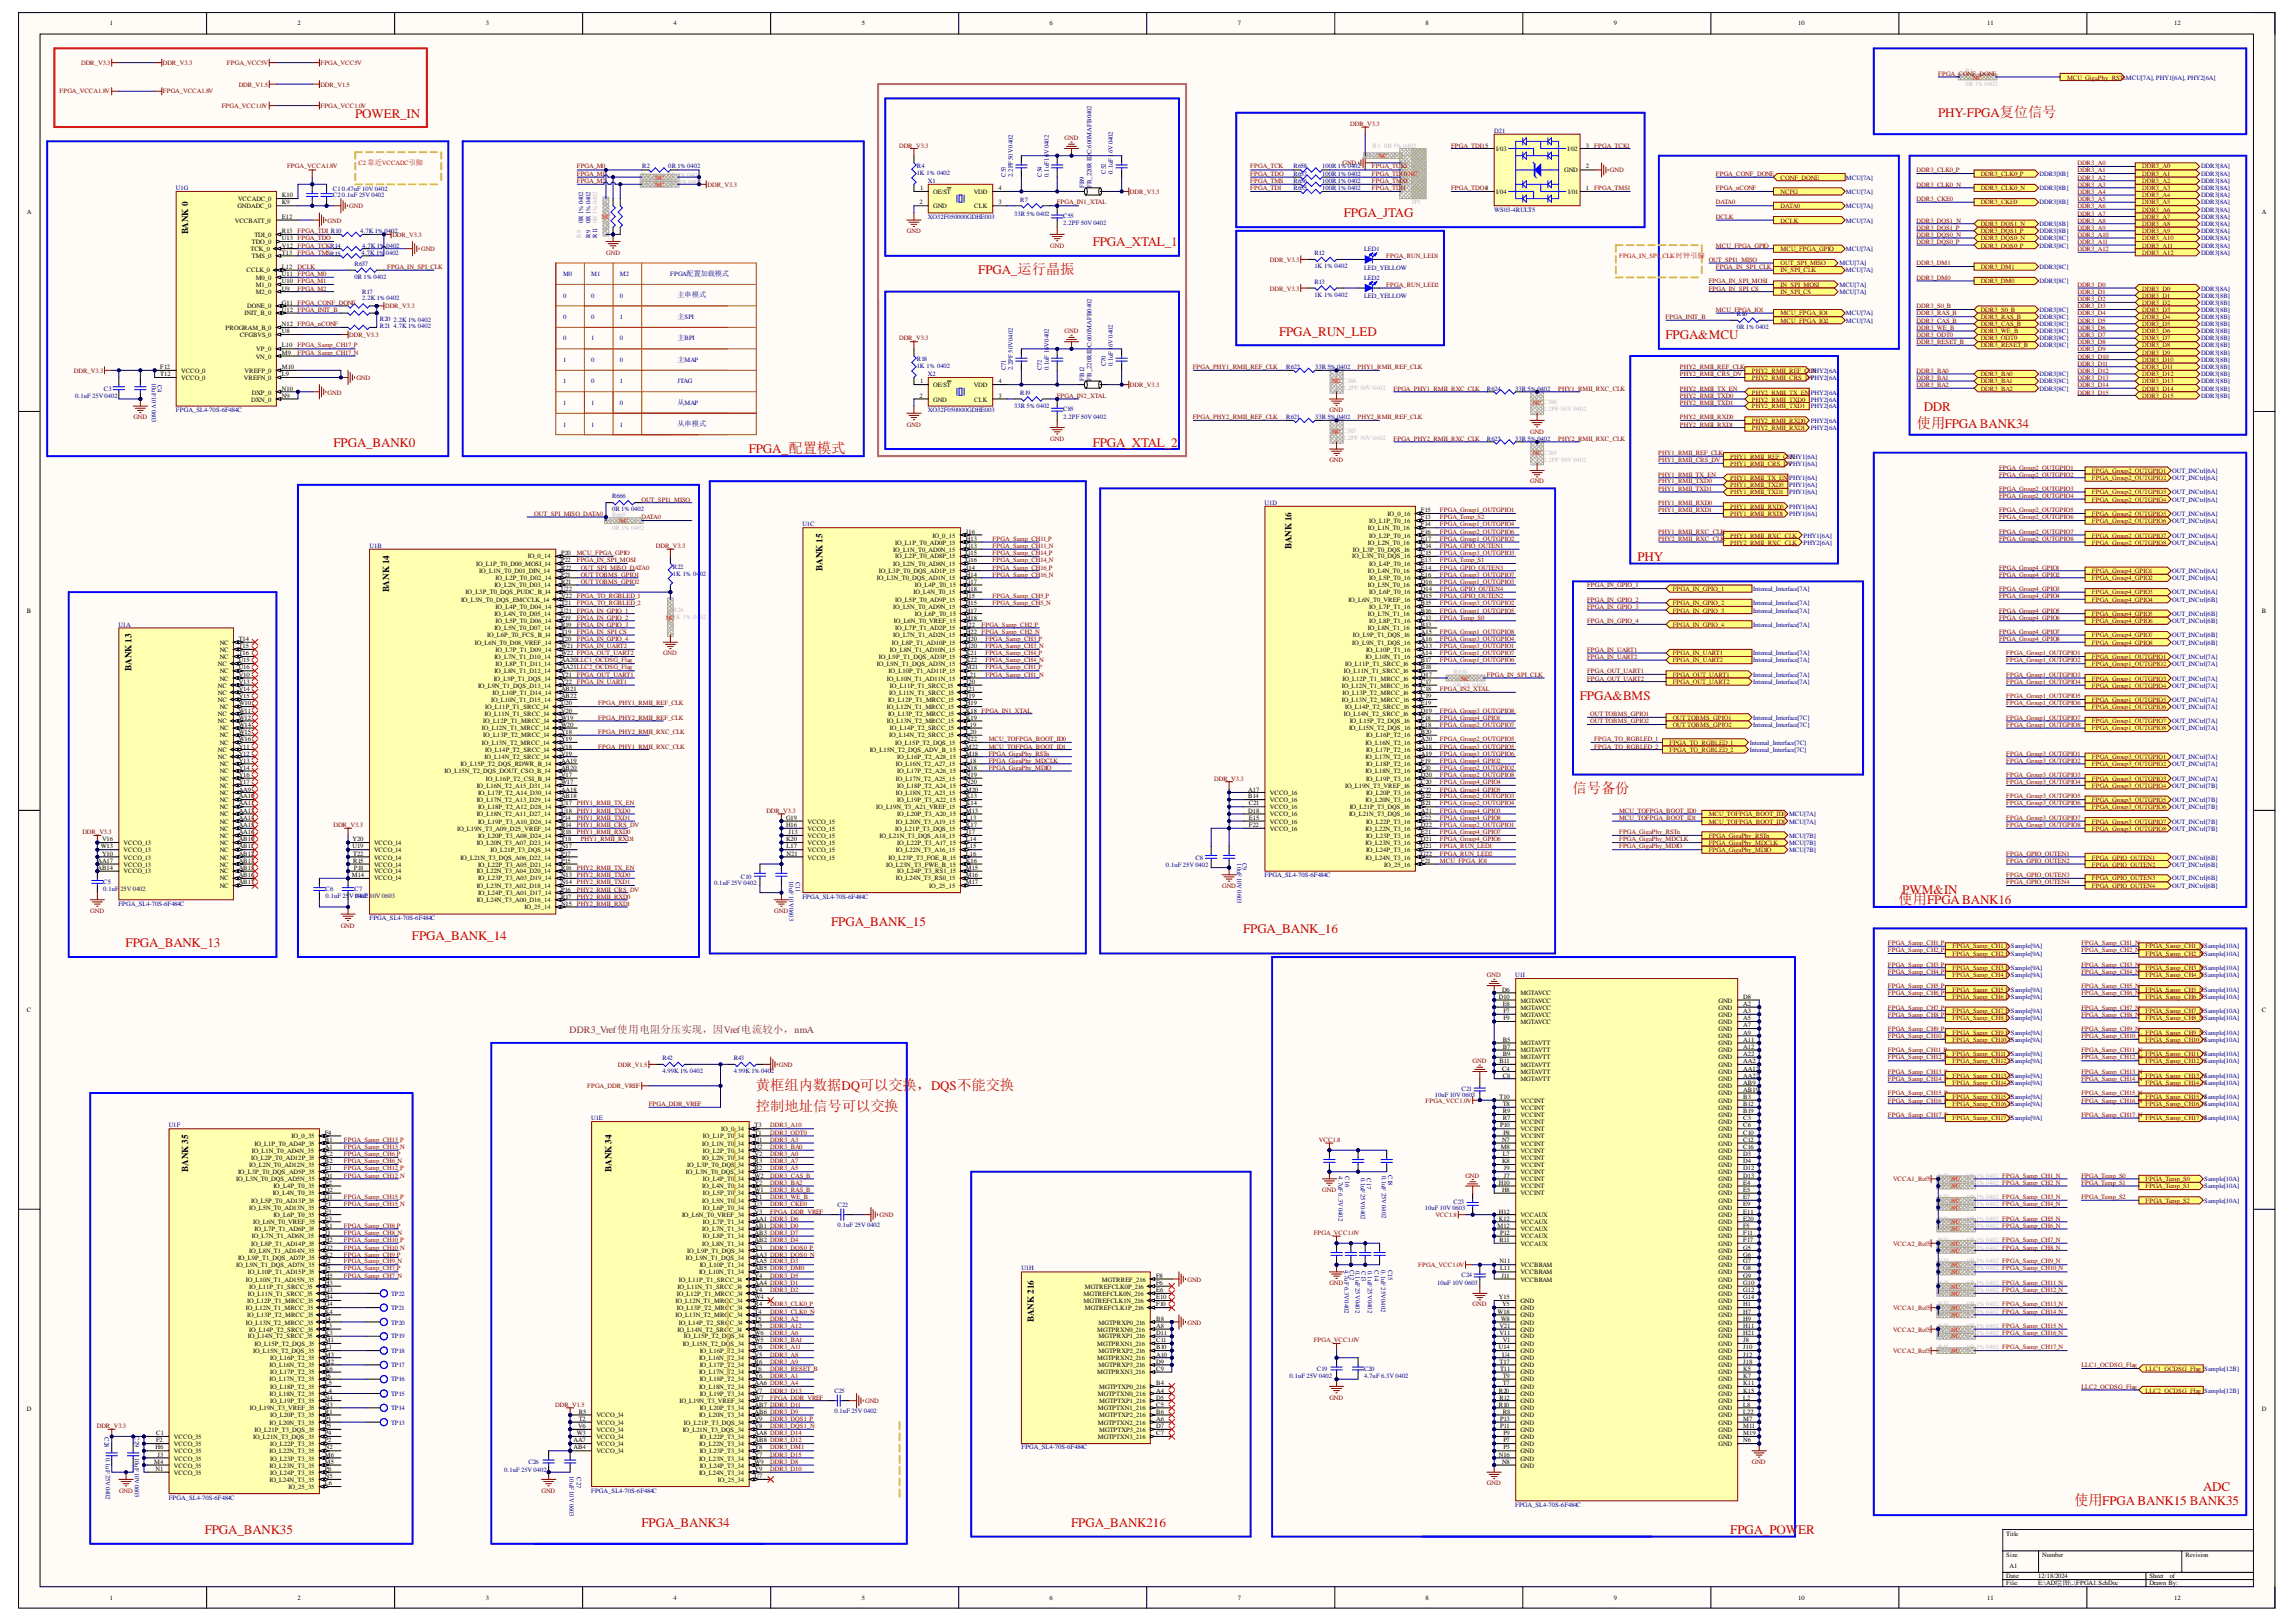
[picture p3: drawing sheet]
<svg xmlns="http://www.w3.org/2000/svg" width="297mm" height="210mm" viewBox="0 0 297 210" stroke-linecap="round" stroke-linejoin="round" font-family="sans-serif">
<defs><g id="words">
<g font-size="1.9" fill="#f00">
<text x="248" y="55.4">使用FPGABANK34</text>
<text x="203.5" y="102.6">信号备份</text>
<text x="245.6" y="117">使用FPGABANK16</text>
<text x="97.8" y="141.1">黄框组内数据DQ可以交换，DQS不能交换</text>
<text x="97.8" y="143.8">控制地址信号可以交换</text>
<text x="268.3" y="194.8">使用FPGABANK15 BANK35</text>
</g>
<g font-size="1.7" fill="#f00">
<text x="45.9" y="15.2">POWER_IN</text>
<text x="250.7" y="15.1">PHY-FPGA复位信号</text>
<text x="173.8" y="28.1">FPGA_JTAG</text>
<text x="126.6" y="35.5">FPGA_运行晶振</text>
<text x="141.4" y="31.9">FPGA_XTAL_1</text>
<text x="165.5" y="43.4">FPGA_RUN_LED</text>
<text x="215.5" y="43.9">FPGA&amp;MCU</text>
<text x="248.9" y="53.2">DDR</text>
<text x="43.1" y="57.8">FPGA_BANK0</text>
<text x="96.9" y="58.7">FPGA_配置模式</text>
<text x="141.4" y="57.8">FPGA_XTAL_2</text>
<text x="211.8" y="72.6">PHY</text>
<text x="204.4" y="90.6">FPGA&amp;BMS</text>
<text x="107.5" y="119.8">FPGA_BANK_15</text>
<text x="246.1" y="115.6">PWM&amp;IN</text>
<text x="16.2" y="122.6">FPGA_BANK_13</text>
<text x="53.3" y="121.6">FPGA_BANK_14</text>
<text x="160.8" y="120.7">FPGA_BANK_16</text>
<text x="83" y="197.6">FPGA_BANK34</text>
<text x="138.6" y="197.6">FPGA_BANK216</text>
<text x="285" y="193">ADC</text>
<text x="26.5" y="198.6">FPGA_BANK35</text>
<text x="223.8" y="198.6">FPGA_POWER</text>
</g>
<text font-size="1.3" fill="#741b47" x="73.7" y="133.7">DDR3_Vref使用电阻分压实现，因Vref电流较小，nmA</text>
<g font-size="1.2">
<text x="24.4" y="30.3" transform="rotate(-90 24.4 30.3)">BANK 0</text>
<text x="167.1" y="71.1" transform="rotate(-90 167.1 71.1)">BANK 16</text>
<text x="50.3" y="76.7" transform="rotate(-90 50.3 76.7)">BANK 14</text>
<text x="106.4" y="73.9" transform="rotate(-90 106.4 73.9)">BANK 15</text>
<text x="17" y="86.8" transform="rotate(-90 17 86.8)">BANK 13</text>
<text x="24.4" y="151.6" transform="rotate(-90 24.4 151.6)">BANK 35</text>
<text x="79.1" y="151.6" transform="rotate(-90 79.1 151.6)">BANK 34</text>
<text x="133.7" y="171.1" transform="rotate(-90 133.7 171.1)">BANK 216</text>
</g>
<g font-size=".9" fill="#000080">
<text x="87.6" y="38.5">主串模式</text>
<text x="87.6" y="41.2">主SPI</text>
<text x="87.6" y="44">主BPI</text>
<text x="87.6" y="46.8">主MAP</text>
<text x="87.6" y="52.4">从MAP</text>
<text x="87.6" y="55.1">从串模式</text>
</g>
<g font-size=".8">
<text x="14.2" y="3.3">1</text>
<text x="38.5" y="3.3">2</text>
<text x="62.9" y="3.3">3</text>
<text x="87.1" y="3.3">4</text>
<text x="111.5" y="3.3">5</text>
<text x="135.8" y="3.3">6</text>
<text x="160.1" y="3.3">7</text>
<text x="184.4" y="3.3">8</text>
<text x="208.8" y="3.3">9</text>
<text x="232.6" y="3.3">10</text>
<text x="257.1" y="3.3">11</text>
<text x="281.3" y="3.3">12</text>
<text x="193.6" y="19.5">I/03</text>
<text x="202.4" y="22.3">GND</text>
<text x="202.8" y="19.5">I/02</text>
<text x="205.2" y="21.8">2</text>
<text x="205.2" y="19.1">3</text>
<text x="3.5" y="27.7">A</text>
<text x="30.4" y="28.8">VCCBATT_0</text>
<text x="30.7" y="27">GNDADC_0</text>
<text x="30.8" y="26">VCCADC_0</text>
<text x="36.5" y="25.5">K10</text>
<text x="36.5" y="26.5">K9</text>
<text x="36.5" y="28.3">E12</text>
<text x="118.9" y="26.5">2</text>
<text x="119" y="24.6">1</text>
<text x="120.7" y="25.1">OE/ST</text>
<text x="120.7" y="27">GND</text>
<text x="126" y="25.1">VDD</text>
<text x="126.1" y="27">CLK</text>
<text x="129.2" y="26.5">3</text>
<text x="129.2" y="24.6">4</text>
<text x="193.6" y="25.1">I/04</text>
<text x="202.9" y="25.1">I/01</text>
<text x="205.2" y="24.6">1</text>
<text x="292.6" y="27.7">A</text>
<text x="31.9" y="35.2">CCLK_0</text>
<text x="32.4" y="32.5">TCK_0</text>
<text x="32.6" y="33.4">TMS_0</text>
<text x="32.6" y="31.6">TDO_0</text>
<text x="32.9" y="30.7">TDI_0</text>
<text x="36.5" y="33">T13</text>
<text x="36.5" y="35.8">U11 FPGA_M0</text>
<text x="36.5" y="30.2">R13</text>
<text x="36.5" y="31.1">U13 FPGA_TDO</text>
<text x="36.5" y="34.8">L12</text>
<text x="36.5" y="32">V12 FPGA_TCKR14</text>
<text x="31.6" y="40.8">INIT_B_0</text>
<text x="32" y="39.9">DONE_0</text>
<text x="33.1" y="38">M2_0</text>
<text x="33.1" y="36.2">M0_0</text>
<text x="33.1" y="37.1">M1_0</text>
<text x="36.5" y="37.6">U9</text>
<text x="36.5" y="36.7">U10 FPGA_M1</text>
<text x="36.5" y="40.4">U12 FPGA_INIT_B</text>
<text x="36.5" y="39.5">G11 FPGA_CONF_DONE</text>
<text x="20.7" y="47.8">F12</text>
<text x="29.2" y="42.7">PROGRAM_B_0</text>
<text x="31" y="43.6">CFGBVS_0</text>
<text x="33.1" y="46.4">VN_0</text>
<text x="33.2" y="45.5">VP_0</text>
<text x="36.5" y="43.1">U8</text>
<text x="36.5" y="42.2">N12 FPGA_nCONF</text>
<text x="36.5" y="45">L10</text>
<text x="36.5" y="47.8">M10</text>
<text x="36.5" y="45.9">M9</text>
<text x="20.7" y="48.7">T12</text>
<text x="23.4" y="49.2">VCCO_0</text>
<text x="23.4" y="48.3">VCCO_0</text>
<text x="31.6" y="49.2">VREFN_0</text>
<text x="31.6" y="48.3">VREFP_0</text>
<text x="32.5" y="52">DXN_0</text>
<text x="32.6" y="51.1">DXP_0</text>
<text x="36.5" y="51.5">N9</text>
<text x="36.5" y="48.7">L9</text>
<text x="36.5" y="50.5">N10</text>
<text x="118.9" y="51.5">2</text>
<text x="119" y="49.6">1</text>
<text x="120.7" y="50.1">OE/ST</text>
<text x="120.7" y="52">GND</text>
<text x="126" y="50.1">VDD</text>
<text x="126.1" y="52">CLK</text>
<text x="129.2" y="51.5">3</text>
<text x="129.2" y="49.6">4</text>
<text x="72.6" y="71.8">P20</text>
<text x="115.6" y="71.4">IO_L1N_T0_AD0N_15</text>
<text x="115.8" y="70.5">IO_L1P_T0_AD0P_15</text>
<text x="120.6" y="69.6">IO_0_15</text>
<text x="125" y="71.8">G15</text>
<text x="125" y="70.9">G13</text>
<text x="125" y="70">H13</text>
<text x="125" y="69.1">J16</text>
<text x="175" y="71.4">IO_L3P_T0_DQS_16</text>
<text x="177" y="70.5">IO_L2N_T0_16</text>
<text x="177" y="68.6">IO_L1N_T0_16</text>
<text x="177.1" y="69.6">IO_L2P_T0_16</text>
<text x="177.1" y="67.7">IO_L1P_T0_16</text>
<text x="179.5" y="66.8">IO_0_16</text>
<text x="183.8" y="71.8">C15</text>
<text x="183.8" y="70.9">C14</text>
<text x="183.8" y="70">E17</text>
<text x="183.8" y="69.1">F16</text>
<text x="183.8" y="68.1">F14</text>
<text x="183.8" y="67.2">F13</text>
<text x="183.8" y="66.3">F15</text>
<text x="59.6" y="77.8">IO_L3N_T0_DQS_EMCCLK_14</text>
<text x="60.2" y="76.9">IO_L3P_T0_DQS_PUDC_B_14</text>
<text x="61.6" y="73.2">IO_L1P_T0_D00_MOSI_14</text>
<text x="62" y="74.1">IO_L1N_T0_D01_DIN_14</text>
<text x="64" y="76">IO_L2N_T0_D03_14</text>
<text x="64.1" y="75.1">IO_L2P_T0_D02_14</text>
<text x="68.3" y="72.3">IO_0_14</text>
<text x="72.6" y="77.4">V22 FPGA_TO_RGBLED_1</text>
<text x="72.6" y="76.5">U22</text>
<text x="72.6" y="75.6">R21</text>
<text x="72.6" y="74.6">P21</text>
<text x="72.6" y="73.7">R22</text>
<text x="72.6" y="72.8">P22</text>
<text x="113.4" y="75.1">IO_L3N_T0_DQS_AD1N_15</text>
<text x="113.7" y="74.1">IO_L3P_T0_DQS_AD1P_15</text>
<text x="115.6" y="73.2">IO_L2N_T0_AD8N_15</text>
<text x="115.8" y="77.8">IO_L5P_T0_AD9P_15</text>
<text x="115.8" y="72.3">IO_L2P_T0_AD8P_15</text>
<text x="118.2" y="76.9">IO_L4N_T0_15</text>
<text x="118.4" y="76">IO_L4P_T0_15</text>
<text x="125" y="77.4">J15</text>
<text x="125" y="76.5">G18</text>
<text x="125" y="75.6">G17</text>
<text x="125" y="74.6">H14</text>
<text x="125" y="73.7">J14</text>
<text x="125" y="72.8">G16</text>
<text x="174.4" y="77.8">IO_L6N_T0_VREF_16</text>
<text x="174.9" y="72.3">IO_L3N_T0_DQS_16</text>
<text x="177" y="76">IO_L5N_T0_16</text>
<text x="177" y="74.1">IO_L4N_T0_16</text>
<text x="177.1" y="76.9">IO_L6P_T0_16</text>
<text x="177.1" y="75.1">IO_L5P_T0_16</text>
<text x="177.1" y="73.2">IO_L4P_T0_16</text>
<text x="183.8" y="77.4">D15</text>
<text x="183.8" y="76.5">D14</text>
<text x="183.8" y="75.6">D16</text>
<text x="183.8" y="74.6">E16</text>
<text x="183.8" y="73.7">E14</text>
<text x="183.8" y="72.8">E13</text>
<text x="3.5" y="79.4">B</text>
<text x="28.4" y="83.4">NC</text>
<text x="30.9" y="83.8">T15</text>
<text x="30.9" y="82.9">T14</text>
<text x="61.4" y="83.4">IO_L6N_T0_D08_VREF_14</text>
<text x="63" y="82.5">IO_L6P_T0_FCS_B_14</text>
<text x="64" y="81.6">IO_L5N_T0_D07_14</text>
<text x="64" y="79.7">IO_L4N_T0_D05_14</text>
<text x="64.1" y="80.6">IO_L5P_T0_D06_14</text>
<text x="64.1" y="78.8">IO_L4P_T0_D04_14</text>
<text x="72.6" y="83.8">W21 FPGA_IN_UART2</text>
<text x="72.6" y="82.9">T20</text>
<text x="72.6" y="82.1">T19</text>
<text x="72.6" y="81.1">R19</text>
<text x="72.6" y="80.2">P19</text>
<text x="72.6" y="79.3">U21 FPGA_IN_GPIO_1</text>
<text x="72.6" y="78.4">T21</text>
<text x="115.4" y="83.4">IO_L8P_T1_AD10P_15</text>
<text x="115.6" y="82.5">IO_L7N_T1_AD2N_15</text>
<text x="115.6" y="78.8">IO_L5N_T0_AD9N_15</text>
<text x="115.6" y="80.6">IO_L6N_T0_VREF_15</text>
<text x="115.8" y="81.6">IO_L7P_T1_AD2P_15</text>
<text x="118.4" y="79.7">IO_L6P_T0_15</text>
<text x="125" y="83.8">G20</text>
<text x="125" y="82.9">H20</text>
<text x="125" y="82.1">H22 FPGA_Samp_CH2_N</text>
<text x="125" y="81.1">J22</text>
<text x="125" y="80.2">H18</text>
<text x="125" y="79.3">H17</text>
<text x="125" y="78.4">H15</text>
<text x="174.9" y="83.4">IO_L9N_T1_DQS_16</text>
<text x="175" y="82.5">IO_L9P_T1_DQS_16</text>
<text x="177" y="81.6">IO_L8N_T1_16</text>
<text x="177" y="79.7">IO_L7N_T1_16</text>
<text x="177.1" y="80.6">IO_L8P_T1_16</text>
<text x="177.1" y="78.8">IO_L7P_T1_16</text>
<text x="183.8" y="83.8">A13</text>
<text x="183.8" y="82.9">A16</text>
<text x="183.8" y="82.1">A15</text>
<text x="183.8" y="81.1">B13</text>
<text x="183.8" y="80.2">C13</text>
<text x="183.8" y="79.3">B16</text>
<text x="183.8" y="78.4">B15</text>
<text x="292.6" y="79.4">B</text>
<text x="28.2" y="86.2">NC</text>
<text x="28.2" y="89.9">NC</text>
<text x="28.2" y="89">NC</text>
<text x="28.4" y="87.1">NC</text>
<text x="28.4" y="85.3">NC</text>
<text x="28.4" y="84.4">NC</text>
<text x="28.4" y="88.1">NC</text>
<text x="30.9" y="86.6">U16</text>
<text x="30.9" y="84.8">T16</text>
<text x="30.9" y="85.7">U15</text>
<text x="30.9" y="89.4">V14</text>
<text x="30.9" y="88.5">V13</text>
<text x="30.9" y="87.6">V10</text>
<text x="61.8" y="89">IO_L9N_T1_DQS_D13_14</text>
<text x="63.7" y="89.9">IO_L10P_T1_D14_14</text>
<text x="63.9" y="88.1">IO_L9P_T1_DQS_14</text>
<text x="64" y="87.1">IO_L8N_T1_D12_14</text>
<text x="64" y="85.3">IO_L7N_T1_D10_14</text>
<text x="64.1" y="86.2">IO_L8P_T1_D11_14</text>
<text x="64.1" y="84.4">IO_L7P_T1_D09_14</text>
<text x="72.6" y="89.4">AB21</text>
<text x="72.6" y="88.5">Y22 FPGA_IN_UART1</text>
<text x="72.6" y="87.6">Y21 FPGA_OUT_UART1</text>
<text x="72.6" y="86.6">AA21LLC2_OCDSG_Flag</text>
<text x="72.6" y="85.7">AA20LLC1_OCDSG_Flag</text>
<text x="72.6" y="84.8">W22 FPGA_OUT_UART2</text>
<text x="113.4" y="86.2">IO_L9N_T1_DQS_AD3N_15</text>
<text x="113.7" y="85.3">IO_L9P_T1_DQS_AD3P_15</text>
<text x="114.7" y="88.1">IO_L10N_T1_AD11N_15</text>
<text x="115" y="87.1">IO_L10P_T1_AD11P_15</text>
<text x="115.1" y="89.9">IO_L11N_T1_SRCC_15</text>
<text x="115.1" y="89">IO_L11P_T1_SRCC_15</text>
<text x="115.1" y="84.4">IO_L8N_T1_AD10N_15</text>
<text x="125" y="89.4">J21</text>
<text x="125" y="88.5">J20</text>
<text x="125" y="87.6">L21</text>
<text x="125" y="86.6">M21</text>
<text x="125" y="85.7">K22</text>
<text x="125" y="84.8">K21</text>
<text x="173.6" y="89">IO_L12N_T1_MRCC_16</text>
<text x="173.7" y="89.9">IO_L13P_T2_MRCC_16</text>
<text x="173.7" y="88.1">IO_L12P_T1_MRCC_16</text>
<text x="173.8" y="87.1">IO_L11N_T1_SRCC_16</text>
<text x="174" y="86.2">IO_L11P_T1_SRCC_16</text>
<text x="176.6" y="85.3">IO_L10N_T1_16</text>
<text x="176.7" y="84.4">IO_L10P_T1_16</text>
<text x="183.8" y="89.4">C18</text>
<text x="183.8" y="88.5">C17</text>
<text x="183.8" y="87.6">D17</text>
<text x="183.8" y="86.6">B18</text>
<text x="183.8" y="85.7">B17</text>
<text x="183.8" y="84.8">A14</text>
<text x="28.2" y="90.9">NC</text>
<text x="28.2" y="93.6">NC</text>
<text x="28.2" y="92.6">NC</text>
<text x="28.4" y="95.4">NC</text>
<text x="28.4" y="91.8">NC</text>
<text x="28.4" y="94.5">NC</text>
<text x="30.9" y="95.9">W16</text>
<text x="30.9" y="95">W15</text>
<text x="30.9" y="90.4">V15</text>
<text x="30.9" y="93.1">W12</text>
<text x="30.9" y="92.2">W11</text>
<text x="30.9" y="91.3">W10</text>
<text x="30.9" y="94.1">W14</text>
<text x="62.3" y="94.5">IO_L12N_T1_MRCC_14</text>
<text x="62.5" y="95.4">IO_L13P_T2_MRCC_14</text>
<text x="62.5" y="93.6">IO_L12P_T1_MRCC_14</text>
<text x="62.7" y="92.6">IO_L11N_T1_SRCC_14</text>
<text x="62.8" y="91.8">IO_L11P_T1_SRCC_14</text>
<text x="63.5" y="90.9">IO_L10N_T1_D15_14</text>
<text x="72.6" y="95.9">Y19</text>
<text x="72.6" y="95">Y18</text>
<text x="72.6" y="94.1">W20</text>
<text x="72.6" y="93.1">W19</text>
<text x="72.6" y="92.2">V20</text>
<text x="72.6" y="91.3">U20</text>
<text x="72.6" y="90.4">AB22</text>
<text x="114.7" y="93.6">IO_L13N_T2_MRCC_15</text>
<text x="114.7" y="91.8">IO_L12N_T1_MRCC_15</text>
<text x="114.9" y="92.6">IO_L13P_T2_MRCC_15</text>
<text x="114.9" y="90.9">IO_L12P_T1_MRCC_15</text>
<text x="115.1" y="95.4">IO_L14N_T2_SRCC_15</text>
<text x="115.1" y="94.5">IO_L14P_T2_SRCC_15</text>
<text x="125" y="95.9">N22</text>
<text x="125" y="95">L20</text>
<text x="125" y="94.1">L19</text>
<text x="125" y="93.1">K19</text>
<text x="125" y="92.2">K18 FPGA_IN1_XTAL</text>
<text x="125" y="91.3">H19</text>
<text x="125" y="90.4">J19</text>
<text x="173.6" y="90.9">IO_L13N_T2_MRCC_16</text>
<text x="173.8" y="92.6">IO_L14N_T2_SRCC_16</text>
<text x="174" y="91.8">IO_L14P_T2_SRCC_16</text>
<text x="174.5" y="94.5">IO_L15N_T2_DQS_16</text>
<text x="174.6" y="93.6">IO_L15P_T2_DQS_16</text>
<text x="176.7" y="95.4">IO_L16P_T2_16</text>
<text x="183.8" y="95.9">A20</text>
<text x="183.8" y="95">B20</text>
<text x="183.8" y="94.1">E18</text>
<text x="183.8" y="93.1">F18</text>
<text x="183.8" y="92.2">D19</text>
<text x="183.8" y="91.3">E19</text>
<text x="183.8" y="90.4">C19</text>
<text x="28.2" y="98.2">NC</text>
<text x="28.2" y="97.3">NC</text>
<text x="28.4" y="96.4">NC</text>
<text x="28.4" y="100.1">NC</text>
<text x="28.4" y="99.1">NC</text>
<text x="28.4" y="101">NC</text>
<text x="28.4" y="101.9">NC</text>
<text x="30.9" y="97.8">Y12</text>
<text x="30.9" y="96.9">Y11</text>
<text x="30.9" y="99.7">Y14</text>
<text x="30.9" y="98.7">Y13</text>
<text x="30.9" y="100.6">Y16</text>
<text x="30.9" y="101.5">Y17</text>
<text x="57.5" y="100.1">IO_L15N_T2_DQS_DOUT_CSO_B_14</text>
<text x="59.6" y="99.1">IO_L15P_T2_DQS_RDWR_B_14</text>
<text x="61.7" y="101.9">IO_L16N_T2_A15_D31_14</text>
<text x="62.3" y="96.4">IO_L13N_T2_MRCC_14</text>
<text x="62.7" y="98.2">IO_L14N_T2_SRCC_14</text>
<text x="62.8" y="97.3">IO_L14P_T2_SRCC_14</text>
<text x="62.9" y="101">IO_L16P_T2_CSI_B_14</text>
<text x="72.6" y="101.5">W17</text>
<text x="72.6" y="100.6">V17</text>
<text x="72.6" y="99.7">AB20</text>
<text x="72.6" y="98.7">AA19</text>
<text x="72.6" y="97.8">V19</text>
<text x="72.6" y="96.9">V18</text>
<text x="112.5" y="97.3">IO_L15N_T2_DQS_ADV_B_15</text>
<text x="115.8" y="96.4">IO_L15P_T2_DQS_15</text>
<text x="115.9" y="101">IO_L17N_T2_A25_15</text>
<text x="115.9" y="99.1">IO_L16N_T2_A27_15</text>
<text x="116.1" y="101.9">IO_L18P_T2_A24_15</text>
<text x="116.1" y="100.1">IO_L17P_T2_A26_15</text>
<text x="116.1" y="98.2">IO_L16P_T2_A28_15</text>
<text x="125" y="101.5">N20</text>
<text x="125" y="100.6">N19</text>
<text x="125" y="99.7">N18</text>
<text x="125" y="98.7">L18</text>
<text x="125" y="97.8">M18</text>
<text x="125" y="96.9">M22</text>
<text x="174" y="101.9">IO_L19N_T3_VREF_16</text>
<text x="176.6" y="100.1">IO_L18N_T2_16</text>
<text x="176.6" y="98.2">IO_L17N_T2_16</text>
<text x="176.6" y="96.4">IO_L16N_T2_16</text>
<text x="176.7" y="101">IO_L19P_T3_16</text>
<text x="176.7" y="99.1">IO_L18P_T2_16</text>
<text x="176.7" y="97.3">IO_L17P_T2_16</text>
<text x="183.8" y="101.5">C20</text>
<text x="183.8" y="100.6">D20</text>
<text x="183.8" y="99.7">F20</text>
<text x="183.8" y="98.7">F19</text>
<text x="183.8" y="97.8">A19</text>
<text x="183.8" y="96.9">A18</text>
<text x="28.4" y="104.7">NC</text>
<text x="28.4" y="103.8">NC</text>
<text x="28.4" y="102.9">NC</text>
<text x="28.4" y="106.6">NC</text>
<text x="28.4" y="107.5">NC</text>
<text x="28.4" y="105.7">NC</text>
<text x="30.9" y="104.2">AA11</text>
<text x="30.9" y="103.3">AA10</text>
<text x="30.9" y="102.4">AA9</text>
<text x="30.9" y="106.1">AA14</text>
<text x="30.9" y="107">AA15</text>
<text x="30.9" y="105.2">AA13</text>
<text x="30.9" y="107.9">AA16</text>
<text x="59.1" y="107.5">IO_L19N_T3_A09_D25_VREF_14</text>
<text x="61.7" y="105.7">IO_L18N_T2_A11_D27_14</text>
<text x="61.7" y="103.8">IO_L17N_T2_A13_D29_14</text>
<text x="61.8" y="106.6">IO_L19P_T3_A10_D26_14</text>
<text x="61.8" y="104.7">IO_L18P_T2_A12_D28_14</text>
<text x="61.8" y="102.9">IO_L17P_T2_A14_D30_14</text>
<text x="72.6" y="107.9">R18</text>
<text x="72.6" y="107">R14</text>
<text x="72.6" y="106.1">P14</text>
<text x="72.6" y="105.2">U18 PHY1_RMII_TXD0</text>
<text x="72.6" y="104.2">U17 PHY1_RMII_TX_EN</text>
<text x="72.6" y="103.3">AB18</text>
<text x="72.6" y="102.4">AA18</text>
<text x="101.7" y="107">H16</text>
<text x="101.7" y="106.1">G19</text>
<text x="102" y="107.9">J13</text>
<text x="104.5" y="107.5">VCCO_15</text>
<text x="104.5" y="106.6">VCCO_15</text>
<text x="113.4" y="104.7">IO_L19N_T3_A21_VREF_15</text>
<text x="115.8" y="107.5">IO_L21P_T3_DQS_15</text>
<text x="115.9" y="106.6">IO_L20N_T3_A19_15</text>
<text x="115.9" y="102.9">IO_L18N_T2_A23_15</text>
<text x="116.1" y="105.7">IO_L20P_T3_A20_15</text>
<text x="116.1" y="103.8">IO_L19P_T3_A22_15</text>
<text x="125" y="107.9">J17</text>
<text x="125" y="107">K17</text>
<text x="125" y="106.1">L13</text>
<text x="125" y="105.2">M13</text>
<text x="125" y="104.2">K14</text>
<text x="125" y="103.3">K13</text>
<text x="125" y="102.4">M20</text>
<text x="161.5" y="105.2">D18</text>
<text x="161.5" y="103.3">B14</text>
<text x="161.5" y="102.4">A17</text>
<text x="161.6" y="107">F22</text>
<text x="161.6" y="106.1">E15</text>
<text x="161.6" y="104.2">C21</text>
<text x="164.3" y="107.5">VCCO_16</text>
<text x="164.3" y="106.6">VCCO_16</text>
<text x="164.3" y="105.7">VCCO_16</text>
<text x="164.3" y="104.7">VCCO_16</text>
<text x="164.3" y="103.8">VCCO_16</text>
<text x="164.3" y="102.9">VCCO_16</text>
<text x="174.5" y="105.7">IO_L21N_T3_DQS_16</text>
<text x="174.6" y="104.7">IO_L21P_T3_DQS_16</text>
<text x="176.6" y="107.5">IO_L22N_T3_16</text>
<text x="176.6" y="103.8">IO_L20N_T3_16</text>
<text x="176.7" y="106.6">IO_L22P_T3_16</text>
<text x="176.7" y="102.9">IO_L20P_T3_16</text>
<text x="183.8" y="107.9">E21</text>
<text x="183.8" y="107">D22</text>
<text x="183.8" y="106.1">E22</text>
<text x="183.8" y="105.2">A21</text>
<text x="183.8" y="104.2">B21</text>
<text x="183.8" y="103.3">B22</text>
<text x="183.8" y="102.4">C22</text>
<text x="12.6" y="112.6">AB14</text>
<text x="12.6" y="111.7">AA17</text>
<text x="13" y="109.8">W13</text>
<text x="13.2" y="110.7">Y10</text>
<text x="13.2" y="108.9">V16</text>
<text x="16" y="111.2">VCCO_13</text>
<text x="16" y="110.3">VCCO_13</text>
<text x="16" y="109.4">VCCO_13</text>
<text x="16" y="113">VCCO_13</text>
<text x="16" y="112.2">VCCO_13</text>
<text x="28.4" y="109.4">NC</text>
<text x="28.4" y="111.2">NC</text>
<text x="28.4" y="110.3">NC</text>
<text x="28.4" y="113">NC</text>
<text x="28.4" y="112.2">NC</text>
<text x="28.4" y="113.9">NC</text>
<text x="28.4" y="108.4">NC</text>
<text x="30.9" y="108.9">AB10</text>
<text x="30.9" y="110.7">AB12</text>
<text x="30.9" y="109.8">AB11</text>
<text x="30.9" y="112.6">AB15</text>
<text x="30.9" y="111.7">AB13</text>
<text x="30.9" y="113.5">AB16</text>
<text x="45.5" y="113.5">M14</text>
<text x="45.6" y="108.9">Y20</text>
<text x="45.6" y="109.8">U19</text>
<text x="45.7" y="110.7">T22</text>
<text x="45.7" y="111.7">R15</text>
<text x="45.8" y="112.6">P18</text>
<text x="48.4" y="109.4">VCCO_14</text>
<text x="48.4" y="110.3">VCCO_14</text>
<text x="48.4" y="111.2">VCCO_14</text>
<text x="48.4" y="112.2">VCCO_14</text>
<text x="48.4" y="113">VCCO_14</text>
<text x="48.4" y="113.9">VCCO_14</text>
<text x="59.6" y="111.2">IO_L21N_T3_DQS_A06_D22_14</text>
<text x="61.7" y="113">IO_L22N_T3_A04_D20_14</text>
<text x="61.7" y="109.4">IO_L20N_T3_A07_D23_14</text>
<text x="61.8" y="113.9">IO_L23P_T3_A03_D19_14</text>
<text x="61.8" y="112.2">IO_L22P_T3_A05_D21_14</text>
<text x="61.8" y="108.4">IO_L20P_T3_A08_D24_14</text>
<text x="63.4" y="110.3">IO_L21P_T3_DQS_14</text>
<text x="72.6" y="113.5">N13 PHY2_RMII_TXD0</text>
<text x="72.6" y="112.6">R16</text>
<text x="72.6" y="111.7">P15</text>
<text x="72.6" y="110.7">P17</text>
<text x="72.6" y="109.8">N17</text>
<text x="72.6" y="108.9">T18</text>
<text x="101.7" y="108.9">K20</text>
<text x="101.8" y="110.7">N21</text>
<text x="101.8" y="109.8">L17</text>
<text x="104.5" y="111.2">VCCO_15</text>
<text x="104.5" y="110.3">VCCO_15</text>
<text x="104.5" y="109.4">VCCO_15</text>
<text x="104.5" y="108.4">VCCO_15</text>
<text x="113.8" y="108.4">IO_L21N_T3_DQS_A18_15</text>
<text x="114.6" y="112.2">IO_L23N_T3_FWE_B_15</text>
<text x="115" y="111.2">IO_L23P_T3_FOE_B_15</text>
<text x="115.9" y="113.9">IO_L24N_T3_RS0_15</text>
<text x="115.9" y="110.3">IO_L22N_T3_A16_15</text>
<text x="116.1" y="113">IO_L24P_T3_RS1_15</text>
<text x="116.1" y="109.4">IO_L22P_T3_A17_15</text>
<text x="125" y="113.5">M16</text>
<text x="125" y="112.6">M15</text>
<text x="125" y="111.7">K16</text>
<text x="125" y="110.7">L16</text>
<text x="125" y="109.8">L15</text>
<text x="125" y="108.9">L14</text>
<text x="176.6" y="111.2">IO_L24N_T3_16</text>
<text x="176.6" y="109.4">IO_L23N_T3_16</text>
<text x="176.7" y="110.3">IO_L24P_T3_16</text>
<text x="176.7" y="108.4">IO_L23P_T3_16</text>
<text x="179.1" y="112.2">IO_25_16</text>
<text x="183.8" y="111.7">F21</text>
<text x="183.8" y="110.7">G22</text>
<text x="183.8" y="109.8">G21</text>
<text x="183.8" y="108.9">D21</text>
<text x="28.4" y="114.9">NC</text>
<text x="30.9" y="114.4">AB17</text>
<text x="61.7" y="116.7">IO_L24N_T3_A00_D16_14</text>
<text x="61.7" y="114.9">IO_L23N_T3_A02_D18_14</text>
<text x="61.8" y="115.8">IO_L24P_T3_A01_D17_14</text>
<text x="67.8" y="117.7">IO_25_14</text>
<text x="72.6" y="117.2">N15 PHY2_RMII_RXD1</text>
<text x="72.6" y="116.3">R17</text>
<text x="72.6" y="115.4">P16</text>
<text x="72.6" y="114.4">N14 PHY2_RMII_TXD1</text>
<text x="120.2" y="114.9">IO_25_15</text>
<text x="125" y="114.4">M17</text>
<text x="3.5" y="131">C</text>
<text x="193.9" y="129.2">D10</text>
<text x="194.3" y="128.3">D6</text>
<text x="194.4" y="130.2">E8</text>
<text x="194.5" y="131.1">F7</text>
<text x="196.7" y="130.7">MGTAVCC</text>
<text x="196.7" y="131.6">MGTAVCC</text>
<text x="196.7" y="129.7">MGTAVCC</text>
<text x="196.7" y="128.8">MGTAVCC</text>
<text x="222.3" y="131.6">GND</text>
<text x="222.3" y="130.7">GND</text>
<text x="222.3" y="129.7">GND</text>
<text x="225.5" y="131.1">A3</text>
<text x="225.5" y="130.2">A2</text>
<text x="225.5" y="129.2">D8</text>
<text x="292.6" y="131">C</text>
<text x="194" y="137.6">B11</text>
<text x="194.4" y="136.7">B9</text>
<text x="194.4" y="135.8">B7</text>
<text x="194.4" y="134.8">B5</text>
<text x="194.5" y="132">F9</text>
<text x="196.7" y="137.1">MGTAVTT</text>
<text x="196.7" y="136.2">MGTAVTT</text>
<text x="196.7" y="135.2">MGTAVTT</text>
<text x="196.7" y="132.5">MGTAVCC</text>
<text x="222.3" y="137.1">GND</text>
<text x="222.3" y="136.2">GND</text>
<text x="222.3" y="135.2">GND</text>
<text x="222.3" y="134.3">GND</text>
<text x="222.3" y="133.4">GND</text>
<text x="222.3" y="132.5">GND</text>
<text x="225.5" y="137.6">AA2</text>
<text x="225.5" y="136.7">A22</text>
<text x="225.5" y="135.8">A12</text>
<text x="225.5" y="134.8">A11</text>
<text x="225.5" y="133.9">A9</text>
<text x="225.5" y="133">A7</text>
<text x="225.5" y="132">A5</text>
<text x="194" y="142.3">T10</text>
<text x="194.3" y="138.5">C4</text>
<text x="194.4" y="143.1">T8</text>
<text x="194.4" y="139.5">C8</text>
<text x="196.7" y="142.7">VCCINT</text>
<text x="196.7" y="143.6">VCCINT</text>
<text x="196.7" y="139.9">MGTAVTT</text>
<text x="196.7" y="139">MGTAVTT</text>
<text x="196.7" y="138">MGTAVTT</text>
<text x="222.3" y="143.6">GND</text>
<text x="222.3" y="142.7">GND</text>
<text x="222.3" y="141.8">GND</text>
<text x="222.3" y="140.8">GND</text>
<text x="222.3" y="139.9">GND</text>
<text x="222.3" y="139">GND</text>
<text x="222.3" y="138">GND</text>
<text x="225.5" y="143.1">B12</text>
<text x="225.5" y="142.3">B3</text>
<text x="225.5" y="141.3">AB19</text>
<text x="225.5" y="140.4">AB9</text>
<text x="225.5" y="139.5">AA22</text>
<text x="225.5" y="138.5">AA12</text>
<text x="32.6" y="149.2">IO_L1N_T0_AD4N_35</text>
<text x="32.9" y="148.3">IO_L1P_T0_AD4P_35</text>
<text x="37.7" y="147.3">IO_0_35</text>
<text x="42" y="149.6">C2</text>
<text x="42" y="148.7">A1</text>
<text x="42" y="147.8">B1</text>
<text x="42" y="146.8">F4</text>
<text x="90.9" y="148.3">IO_L1N_T0_34</text>
<text x="90.9" y="149.2">IO_L2P_T0_34</text>
<text x="90.9" y="147.3">IO_L1P_T0_34</text>
<text x="93.3" y="146.4">IO_0_34</text>
<text x="97.6" y="149.6">V2</text>
<text x="97.6" y="148.7">U2</text>
<text x="97.6" y="147.8">U1</text>
<text x="97.6" y="146.8">T1</text>
<text x="97.6" y="145.9">T3</text>
<text x="194.1" y="145.9">P10</text>
<text x="194.2" y="148.7">M8</text>
<text x="194.3" y="147.8">N7</text>
<text x="194.4" y="144">R9</text>
<text x="194.4" y="145">R7</text>
<text x="194.4" y="149.6">L7</text>
<text x="194.5" y="146.8">P8</text>
<text x="196.7" y="144.5">VCCINT</text>
<text x="196.7" y="145.5">VCCINT</text>
<text x="196.7" y="146.4">VCCINT</text>
<text x="196.7" y="147.3">VCCINT</text>
<text x="196.7" y="148.3">VCCINT</text>
<text x="196.7" y="149.2">VCCINT</text>
<text x="222.3" y="149.2">GND</text>
<text x="222.3" y="148.3">GND</text>
<text x="222.3" y="147.3">GND</text>
<text x="222.3" y="146.4">GND</text>
<text x="222.3" y="145.5">GND</text>
<text x="222.3" y="144.5">GND</text>
<text x="225.5" y="149.6">D3</text>
<text x="225.5" y="148.7">C16</text>
<text x="225.5" y="147.8">C12</text>
<text x="225.5" y="146.8">C10</text>
<text x="225.5" y="145.9">C6</text>
<text x="225.5" y="145">C3</text>
<text x="225.5" y="144">B19</text>
<text x="30.5" y="152.8">IO_L3N_T0_DQS_AD5N_35</text>
<text x="30.8" y="152">IO_L3P_T0_DQS_AD5P_35</text>
<text x="32.2" y="151.1">IO_L2N_T0_AD12N_35</text>
<text x="32.5" y="155.6">IO_L5P_T0_AD13P_35</text>
<text x="32.5" y="150.1">IO_L2P_T0_AD12P_35</text>
<text x="35.3" y="154.7">IO_L4N_T0_35</text>
<text x="35.4" y="153.8">IO_L4P_T0_35</text>
<text x="42" y="155.2">G1</text>
<text x="42" y="154.3">D2</text>
<text x="42" y="153.3">E2</text>
<text x="42" y="152.4">D1</text>
<text x="42" y="151.5">E1</text>
<text x="42" y="150.5">B2</text>
<text x="88.7" y="152">IO_L3N_T0_DQS_34</text>
<text x="88.9" y="151.1">IO_L3P_T0_DQS_34</text>
<text x="90.9" y="155.6">IO_L5N_T0_34</text>
<text x="90.9" y="153.8">IO_L4N_T0_34</text>
<text x="90.9" y="150.1">IO_L2N_T0_34</text>
<text x="90.9" y="154.7">IO_L5P_T0_34</text>
<text x="90.9" y="152.8">IO_L4P_T0_34</text>
<text x="97.6" y="155.2">Y1</text>
<text x="97.6" y="154.3">W1</text>
<text x="97.6" y="153.3">Y2</text>
<text x="97.6" y="152.4">W2</text>
<text x="97.6" y="151.5">R2</text>
<text x="97.6" y="150.5">R3</text>
<text x="193.9" y="153.3">H10</text>
<text x="194.3" y="150.5">K8</text>
<text x="194.3" y="154.3">H8</text>
<text x="194.6" y="151.5">J9</text>
<text x="194.6" y="152.4">J7</text>
<text x="196.7" y="150.1">VCCINT</text>
<text x="196.7" y="151.1">VCCINT</text>
<text x="196.7" y="152">VCCINT</text>
<text x="196.7" y="152.8">VCCINT</text>
<text x="196.7" y="153.8">VCCINT</text>
<text x="196.7" y="154.7">VCCINT</text>
<text x="222.3" y="155.6">GND</text>
<text x="222.3" y="154.7">GND</text>
<text x="222.3" y="153.8">GND</text>
<text x="222.3" y="152.8">GND</text>
<text x="222.3" y="152">GND</text>
<text x="222.3" y="151.1">GND</text>
<text x="222.3" y="150.1">GND</text>
<text x="225.5" y="155.2">E7</text>
<text x="225.5" y="154.3">E5</text>
<text x="225.5" y="153.3">E4</text>
<text x="225.5" y="152.4">D13</text>
<text x="225.5" y="151.5">D12</text>
<text x="225.5" y="150.5">D4</text>
<text x="32.2" y="156.5">IO_L5N_T0_AD13N_35</text>
<text x="32.5" y="161.2">IO_L8P_T1_AD14P_35</text>
<text x="32.6" y="160.3">IO_L7N_T1_AD6N_35</text>
<text x="32.7" y="158.4">IO_L6N_T0_VREF_35</text>
<text x="32.9" y="159.3">IO_L7P_T1_AD6P_35</text>
<text x="35.4" y="157.5">IO_L6P_T0_35</text>
<text x="42" y="161.7">G2</text>
<text x="42" y="160.8">H2</text>
<text x="42" y="159.8">J1</text>
<text x="42" y="158.9">K1</text>
<text x="42" y="158">E3</text>
<text x="42" y="157.1">F3</text>
<text x="42" y="156.1">F1</text>
<text x="88.2" y="157.5">IO_L6N_T0_VREF_34</text>
<text x="90.9" y="161.2">IO_L8N_T1_34</text>
<text x="90.9" y="159.3">IO_L7N_T1_34</text>
<text x="90.9" y="160.3">IO_L8P_T1_34</text>
<text x="90.9" y="158.4">IO_L7P_T1_34</text>
<text x="90.9" y="156.5">IO_L6P_T0_34</text>
<text x="97.6" y="161.7">Y3</text>
<text x="97.6" y="160.8">AB2 DDR3_D4</text>
<text x="97.6" y="159.8">AB3 DDR3_D7</text>
<text x="97.6" y="158.9">AB1 DDR3_D0</text>
<text x="97.6" y="158">AA1 DDR3_D6</text>
<text x="97.6" y="157.1">V3</text>
<text x="97.6" y="156.1">U3</text>
<text x="193.7" y="158.9">M12</text>
<text x="193.9" y="158">K12</text>
<text x="193.9" y="157.1">H12</text>
<text x="194" y="160.8">R11</text>
<text x="194.1" y="159.8">P12</text>
<text x="196.7" y="161.2">VCCAUX</text>
<text x="196.7" y="160.3">VCCAUX</text>
<text x="196.7" y="159.3">VCCAUX</text>
<text x="196.7" y="158.4">VCCAUX</text>
<text x="196.7" y="157.5">VCCAUX</text>
<text x="222.3" y="161.2">GND</text>
<text x="222.3" y="160.3">GND</text>
<text x="222.3" y="159.3">GND</text>
<text x="222.3" y="158.4">GND</text>
<text x="222.3" y="157.5">GND</text>
<text x="222.3" y="156.5">GND</text>
<text x="225.5" y="161.7">G5</text>
<text x="225.5" y="160.8">F17</text>
<text x="225.5" y="159.8">F11</text>
<text x="225.5" y="158.9">F5</text>
<text x="225.5" y="158">E20</text>
<text x="225.5" y="157.1">E11</text>
<text x="225.5" y="156.1">E9</text>
<text x="30.5" y="164">IO_L9N_T1_DQS_AD7N_35</text>
<text x="30.8" y="163.1">IO_L9P_T1_DQS_AD7P_35</text>
<text x="31.8" y="165.8">IO_L10N_T1_AD15N_35</text>
<text x="32.1" y="167.7">IO_L11N_T1_SRCC_35</text>
<text x="32.1" y="164.9">IO_L10P_T1_AD15P_35</text>
<text x="32.2" y="166.8">IO_L11P_T1_SRCC_35</text>
<text x="32.2" y="162.1">IO_L8N_T1_AD14N_35</text>
<text x="42" y="167.2">G3</text>
<text x="42" y="166.3">H3</text>
<text x="42" y="165.3">H5</text>
<text x="42" y="164.4">J5</text>
<text x="42" y="163.5">J2</text>
<text x="42" y="162.6">K2</text>
<text x="87.6" y="167.7">IO_L12P_T1_MRCC_34</text>
<text x="87.6" y="166.8">IO_L11N_T1_SRCC_34</text>
<text x="87.8" y="165.8">IO_L11P_T1_SRCC_34</text>
<text x="88.7" y="163.1">IO_L9N_T1_DQS_34</text>
<text x="88.9" y="162.1">IO_L9P_T1_DQS_34</text>
<text x="90.4" y="164.9">IO_L10N_T1_34</text>
<text x="90.5" y="164">IO_L10P_T1_34</text>
<text x="97.6" y="167.2">V4</text>
<text x="97.6" y="166.3">AA4 DDR3_D1</text>
<text x="97.6" y="165.3">Y4</text>
<text x="97.6" y="164.4">AB5 DDR3_DM0</text>
<text x="97.6" y="163.5">AA5 DDR3_D3</text>
<text x="97.6" y="162.6">AA3 DDR3_DQS0_N</text>
<text x="140.2" y="167.7">MGTREFCLK0N_216</text>
<text x="140.3" y="166.8">MGTREFCLK0P_216</text>
<text x="142.5" y="165.8">MGTRREF_216</text>
<text x="149.6" y="165.3">F8</text>
<text x="149.6" y="167.2">E6</text>
<text x="149.6" y="166.3">F6</text>
<text x="194" y="163.5">N11</text>
<text x="194.1" y="164.4">L11</text>
<text x="194.2" y="165.3">J11</text>
<text x="196.7" y="164">VCCBRAM</text>
<text x="196.7" y="164.9">VCCBRAM</text>
<text x="196.7" y="165.8">VCCBRAM</text>
<text x="222.3" y="167.7">GND</text>
<text x="222.3" y="166.8">GND</text>
<text x="222.3" y="165.8">GND</text>
<text x="222.3" y="164.9">GND</text>
<text x="222.3" y="164">GND</text>
<text x="222.3" y="163.1">GND</text>
<text x="222.3" y="162.1">GND</text>
<text x="225.5" y="167.2">G12</text>
<text x="225.5" y="166.3">G10</text>
<text x="225.5" y="165.3">G9</text>
<text x="225.5" y="164.4">G8</text>
<text x="225.5" y="163.5">G7</text>
<text x="225.5" y="162.6">G6</text>
<text x="31.8" y="171.4">IO_L13N_T2_MRCC_35</text>
<text x="31.8" y="169.6">IO_L12N_T1_MRCC_35</text>
<text x="32" y="170.5">IO_L13P_T2_MRCC_35</text>
<text x="32" y="168.6">IO_L12P_T1_MRCC_35</text>
<text x="32.1" y="173.2">IO_L14N_T2_SRCC_35</text>
<text x="32.2" y="172.4">IO_L14P_T2_SRCC_35</text>
<text x="42" y="173.7">M1</text>
<text x="42" y="172.8">K3</text>
<text x="42" y="171.8">L3</text>
<text x="42" y="170.9">J4</text>
<text x="42" y="170">K4</text>
<text x="42" y="169.1">G4</text>
<text x="42" y="168.1">H4</text>
<text x="87.4" y="170.5">IO_L13N_T2_MRCC_34</text>
<text x="87.4" y="168.6">IO_L12N_T1_MRCC_34</text>
<text x="87.6" y="169.6">IO_L13P_T2_MRCC_34</text>
<text x="87.6" y="172.4">IO_L14N_T2_SRCC_34</text>
<text x="87.8" y="171.4">IO_L14P_T2_SRCC_34</text>
<text x="88.5" y="173.2">IO_L15P_T2_DQS_34</text>
<text x="97.6" y="173.7">W5</text>
<text x="97.6" y="172.8">W6</text>
<text x="97.6" y="171.8">U5</text>
<text x="97.6" y="170.9">T5</text>
<text x="97.6" y="170">T4</text>
<text x="97.6" y="169.1">R4</text>
<text x="97.6" y="168.1">W4</text>
<text x="140.2" y="168.6">MGTREFCLK1N_216</text>
<text x="140.3" y="169.6">MGTREFCLK1P_216</text>
<text x="142" y="172.4">MGTPRXN0_216</text>
<text x="142.1" y="173.2">MGTPRXP1_216</text>
<text x="142.1" y="171.4">MGTPRXP0_216</text>
<text x="149.6" y="169.1">F10</text>
<text x="149.6" y="168.1">E10</text>
<text x="149.6" y="173.7">C11</text>
<text x="149.6" y="171.8">A8</text>
<text x="149.6" y="172.8">D11</text>
<text x="149.6" y="170.9">B8</text>
<text x="193.7" y="170">W18</text>
<text x="193.9" y="168.1">Y15</text>
<text x="194" y="171.8">V21</text>
<text x="194" y="172.8">V11</text>
<text x="194.2" y="170.9">W8</text>
<text x="194.3" y="169.1">Y5</text>
<text x="194.4" y="173.7">V1</text>
<text x="196.7" y="168.6">GND</text>
<text x="196.7" y="169.6">GND</text>
<text x="196.7" y="170.5">GND</text>
<text x="196.7" y="171.4">GND</text>
<text x="196.7" y="172.4">GND</text>
<text x="196.7" y="173.2">GND</text>
<text x="222.3" y="173.2">GND</text>
<text x="222.3" y="172.4">GND</text>
<text x="222.3" y="171.4">GND</text>
<text x="222.3" y="170.5">GND</text>
<text x="222.3" y="169.6">GND</text>
<text x="222.3" y="168.6">GND</text>
<text x="225.5" y="173.7">J8</text>
<text x="225.5" y="172.8">H21</text>
<text x="225.5" y="171.8">H11</text>
<text x="225.5" y="170.9">H9</text>
<text x="225.5" y="170">H7</text>
<text x="225.5" y="169.1">H1</text>
<text x="225.5" y="168.1">G14</text>
<text x="32.7" y="175.1">IO_L15N_T2_DQS_35</text>
<text x="32.9" y="174.1">IO_L15P_T2_DQS_35</text>
<text x="34.9" y="178.8">IO_L17N_T2_35</text>
<text x="34.9" y="176.9">IO_L16N_T2_35</text>
<text x="34.9" y="179.7">IO_L18P_T2_35</text>
<text x="34.9" y="177.8">IO_L17P_T2_35</text>
<text x="34.9" y="176">IO_L16P_T2_35</text>
<text x="42" y="179.3">L5</text>
<text x="42" y="178.4">J6</text>
<text x="42" y="177.4">K6</text>
<text x="42" y="176.5">M2</text>
<text x="42" y="175.6">M3</text>
<text x="42" y="174.6">L1</text>
<text x="88.3" y="174.1">IO_L15N_T2_DQS_34</text>
<text x="90.4" y="179.7">IO_L18N_T2_34</text>
<text x="90.4" y="177.8">IO_L17N_T2_34</text>
<text x="90.4" y="176">IO_L16N_T2_34</text>
<text x="90.5" y="178.8">IO_L18P_T2_34</text>
<text x="90.5" y="176.9">IO_L17P_T2_34</text>
<text x="90.5" y="175.1">IO_L16P_T2_34</text>
<text x="97.6" y="179.3">AA6 DDR3_A4</text>
<text x="97.6" y="178.4">Y6</text>
<text x="97.6" y="177.4">T6</text>
<text x="97.6" y="176.5">R6</text>
<text x="97.6" y="175.6">V5</text>
<text x="97.6" y="174.6">U6</text>
<text x="142" y="174.1">MGTPRXN1_216</text>
<text x="142" y="176">MGTPRXN2_216</text>
<text x="142" y="177.8">MGTPRXN3_216</text>
<text x="142.1" y="175.1">MGTPRXP2_216</text>
<text x="142.1" y="176.9">MGTPRXP3_216</text>
<text x="142.2" y="179.7">MGTPTXP0_216</text>
<text x="149.6" y="179.3">B4</text>
<text x="149.6" y="175.6">A10</text>
<text x="149.6" y="177.4">C9</text>
<text x="149.6" y="174.6">B10</text>
<text x="149.6" y="176.5">D9</text>
<text x="193.9" y="174.6">U14</text>
<text x="194" y="176.5">T17</text>
<text x="194.1" y="177.4">T11</text>
<text x="194.3" y="175.6">U4</text>
<text x="194.4" y="178.4">T9</text>
<text x="194.4" y="179.3">T7</text>
<text x="196.7" y="174.1">GND</text>
<text x="196.7" y="175.1">GND</text>
<text x="196.7" y="176">GND</text>
<text x="196.7" y="176.9">GND</text>
<text x="196.7" y="177.8">GND</text>
<text x="196.7" y="178.8">GND</text>
<text x="196.7" y="179.7">GND</text>
<text x="222.3" y="179.7">GND</text>
<text x="222.3" y="178.8">GND</text>
<text x="222.3" y="177.8">GND</text>
<text x="222.3" y="176.9">GND</text>
<text x="222.3" y="176">GND</text>
<text x="222.3" y="175.1">GND</text>
<text x="222.3" y="174.1">GND</text>
<text x="225.5" y="179.3">K11</text>
<text x="225.5" y="178.4">K7</text>
<text x="225.5" y="177.4">K5</text>
<text x="225.5" y="176.5">J18</text>
<text x="225.5" y="175.6">J12</text>
<text x="225.5" y="174.6">J10</text>
<text x="3.5" y="182.6">D</text>
<text x="20.2" y="185.7">C1</text>
<text x="32.3" y="182.5">IO_L19N_T3_VREF_35</text>
<text x="32.9" y="185.3">IO_L21P_T3_DQS_35</text>
<text x="34.9" y="184.4">IO_L20N_T3_35</text>
<text x="34.9" y="180.6">IO_L18N_T2_35</text>
<text x="34.9" y="183.4">IO_L20P_T3_35</text>
<text x="34.9" y="181.6">IO_L19P_T3_35</text>
<text x="42" y="185.7">P4</text>
<text x="42" y="184.8">P5</text>
<text x="42" y="183.8">P1</text>
<text x="42" y="183">R1</text>
<text x="42" y="182.1">N3</text>
<text x="42" y="181.1">N4</text>
<text x="42" y="180.2">L4</text>
<text x="74.6" y="185.7">W3</text>
<text x="74.8" y="184.8">V6</text>
<text x="74.9" y="183.8">T2</text>
<text x="74.9" y="183">R5</text>
<text x="77.2" y="185.3">VCCO_34</text>
<text x="77.2" y="184.4">VCCO_34</text>
<text x="77.2" y="183.4">VCCO_34</text>
<text x="87.9" y="181.6">IO_L19N_T3_VREF_34</text>
<text x="88.3" y="185.3">IO_L21N_T3_DQS_34</text>
<text x="88.5" y="184.4">IO_L21P_T3_DQS_34</text>
<text x="90.4" y="183.4">IO_L20N_T3_34</text>
<text x="90.5" y="182.5">IO_L20P_T3_34</text>
<text x="90.5" y="180.6">IO_L19P_T3_34</text>
<text x="97.6" y="185.7">AA8 DDR3_D14</text>
<text x="97.6" y="184.8">V8</text>
<text x="97.6" y="183.8">V9</text>
<text x="97.6" y="183">AB6 DDR3_D9</text>
<text x="97.6" y="182.1">AB7 DDR3_D11</text>
<text x="97.6" y="181.1">W7</text>
<text x="97.6" y="180.2">V7</text>
<text x="142" y="180.6">MGTPTXN0_216</text>
<text x="142" y="182.5">MGTPTXN1_216</text>
<text x="142" y="184.4">MGTPTXN2_216</text>
<text x="142.2" y="181.6">MGTPTXP1_216</text>
<text x="142.2" y="185.3">MGTPTXP3_216</text>
<text x="142.2" y="183.4">MGTPTXP2_216</text>
<text x="149.6" y="180.2">A4</text>
<text x="149.6" y="182.1">C5</text>
<text x="149.6" y="181.1">D5</text>
<text x="149.6" y="185.7">C7</text>
<text x="149.6" y="183.8">A6</text>
<text x="149.6" y="184.8">D7</text>
<text x="149.6" y="183">B6</text>
<text x="193.9" y="180.2">R20</text>
<text x="193.9" y="182.1">R10</text>
<text x="194" y="181.1">R12</text>
<text x="194.1" y="183.8">P13</text>
<text x="194.1" y="184.8">P11</text>
<text x="194.4" y="183">R8</text>
<text x="194.5" y="185.7">P9</text>
<text x="196.7" y="180.6">GND</text>
<text x="196.7" y="181.6">GND</text>
<text x="196.7" y="182.5">GND</text>
<text x="196.7" y="183.4">GND</text>
<text x="196.7" y="184.4">GND</text>
<text x="196.7" y="185.3">GND</text>
<text x="222.3" y="185.3">GND</text>
<text x="222.3" y="184.4">GND</text>
<text x="222.3" y="183.4">GND</text>
<text x="222.3" y="182.5">GND</text>
<text x="222.3" y="181.6">GND</text>
<text x="222.3" y="180.6">GND</text>
<text x="225.5" y="185.7">M19</text>
<text x="225.5" y="184.8">M11</text>
<text x="225.5" y="183.8">M7</text>
<text x="225.5" y="183">L22</text>
<text x="225.5" y="182.1">L8</text>
<text x="225.5" y="181.1">L2</text>
<text x="225.5" y="180.2">K15</text>
<text x="292.6" y="182.6">D</text>
<text x="20" y="189.4">M4</text>
<text x="20.1" y="190.4">N1</text>
<text x="20.1" y="187.6">H6</text>
<text x="20.2" y="186.6">F2</text>
<text x="20.4" y="188.5">J3</text>
<text x="22.5" y="190.9">VCCO_35</text>
<text x="22.5" y="189.9">VCCO_35</text>
<text x="22.5" y="189">VCCO_35</text>
<text x="22.5" y="188.1">VCCO_35</text>
<text x="22.5" y="187.1">VCCO_35</text>
<text x="22.5" y="186.2">VCCO_35</text>
<text x="32.7" y="186.2">IO_L21N_T3_DQS_35</text>
<text x="34.9" y="191.8">IO_L24N_T3_35</text>
<text x="34.9" y="189.9">IO_L23N_T3_35</text>
<text x="34.9" y="188.1">IO_L22N_T3_35</text>
<text x="34.9" y="190.9">IO_L24P_T3_35</text>
<text x="34.9" y="189">IO_L23P_T3_35</text>
<text x="34.9" y="187.1">IO_L22P_T3_35</text>
<text x="42" y="191.3">N5</text>
<text x="42" y="190.4">P6</text>
<text x="42" y="189.4">M5</text>
<text x="42" y="188.5">M6</text>
<text x="42" y="187.6">N2</text>
<text x="42" y="186.6">P2</text>
<text x="74.2" y="187.6">AB4</text>
<text x="74.2" y="186.6">AA7</text>
<text x="77.2" y="186.2">VCCO_34</text>
<text x="77.2" y="188.1">VCCO_34</text>
<text x="77.2" y="187.1">VCCO_34</text>
<text x="90.4" y="190.9">IO_L24N_T3_34</text>
<text x="90.4" y="189">IO_L23N_T3_34</text>
<text x="90.4" y="187.1">IO_L22N_T3_34</text>
<text x="90.5" y="189.9">IO_L24P_T3_34</text>
<text x="90.5" y="188.1">IO_L23P_T3_34</text>
<text x="90.5" y="186.2">IO_L22P_T3_34</text>
<text x="92.9" y="191.8">IO_25_34</text>
<text x="97.6" y="191.3">U7</text>
<text x="97.6" y="190.4">Y9</text>
<text x="97.6" y="189.4">W9</text>
<text x="97.6" y="188.5">Y7</text>
<text x="97.6" y="187.6">Y8</text>
<text x="97.6" y="186.6">AB8 DDR3_D12</text>
<text x="142" y="186.2">MGTPTXN3_216</text>
<text x="193.9" y="188.5">N16</text>
<text x="194.3" y="189.4">N8</text>
<text x="194.5" y="186.6">P7</text>
<text x="194.5" y="187.6">P3</text>
<text x="196.7" y="186.2">GND</text>
<text x="196.7" y="187.1">GND</text>
<text x="196.7" y="188.1">GND</text>
<text x="196.7" y="189">GND</text>
<text x="196.7" y="189.9">GND</text>
<text x="222.3" y="187.1">GND</text>
<text x="222.3" y="186.2">GND</text>
<text x="225.5" y="186.6">N6</text>
<text x="37.3" y="192.7">IO_25_35</text>
<text x="42" y="192.2">L6</text>
<text x="259.5" y="198.7">Title</text>
<text x="259.5" y="201.5">Size</text>
<text x="260" y="202.9">A1</text>
<text x="264.2" y="201.5">Number</text>
<text x="282.7" y="201.5">Revision</text>
<text x="14.2" y="207">1</text>
<text x="38.5" y="207">2</text>
<text x="62.9" y="207">3</text>
<text x="87.1" y="207">4</text>
<text x="111.5" y="207">5</text>
<text x="135.8" y="207">6</text>
<text x="160.1" y="207">7</text>
<text x="184.4" y="207">8</text>
<text x="208.8" y="207">9</text>
<text x="232.6" y="207">10</text>
<text x="257.1" y="207">11</text>
<text x="259.5" y="204.2">Date:</text>
<text x="259.5" y="205.1">File:</text>
<text x="263.7" y="204.2">12/18/2024</text>
<text x="263.7" y="205.1">E:\AD绘图\..\FPGA1.SchDoc</text>
<text x="278.1" y="204.2">Sheet</text>
<text x="278.1" y="205.1">Drawn By:</text>
<text x="280.7" y="204.2">of</text>
<text x="281.3" y="207">12</text>
</g>
<g font-size=".8" fill="#800000">
<text x="10.5" y="8.4">DDR_V3.3</text>
<text x="21.1" y="8.4">DDR_V3.3</text>
<text x="29.4" y="8.4">FPGA_VCC5V</text>
<text x="30.9" y="11.2">DDR_V1.5</text>
<text x="41.5" y="11.2">DDR_V1.5</text>
<text x="41.5" y="8.4">FPGA_VCC5V</text>
<text x="250.7" y="9.8">FPGA_CONF_DONE</text>
<text x="267.4" y="10.3">MCU_GigaPhy_RSTnMCU[7A], PHY1[6A], PHY2[6A]</text>
<text x="7.7" y="12.1">FPGA_VCCA1.8V</text>
<text x="21.1" y="12.1">FPGA_VCCA1.8V</text>
<text x="28.7" y="13.9">FPGA_VCC1.0V</text>
<text x="41.5" y="13.9">FPGA_VCC1.0V</text>
<text x="174.7" y="16.3">DDR_V3.3</text>
<text x="37.1" y="21.8">FPGA_VCCA1.8V</text>
<text x="74.6" y="21.8">FPGA_M0</text>
<text x="74.6" y="22.7">FPGA_M1</text>
<text x="74.6" y="23.7">FPGA_M2</text>
<text x="116.3" y="19.1">DDR_V3.3</text>
<text x="137.7" y="18.2">GND</text>
<text x="161.8" y="21.8">FPGA_TCK</text>
<text x="161.8" y="22.7">FPGA_TDO</text>
<text x="161.8" y="23.7">FPGA_TMS</text>
<text x="173.7" y="21.4">GND</text>
<text x="177.5" y="22.7">FPGA_TD</text>
<text x="177.5" y="21.8">FPGA_TC</text>
<text x="177.5" y="23.7">FPGA_TMS1</text>
<text x="181.2" y="22.7">O1N</text>
<text x="181.2" y="21.8">K1</text>
<text x="187.7" y="19.1">FPGA_TDI15</text>
<text x="206.2" y="19.1">FPGA_TCK1</text>
<text x="208.3" y="22.3">GND</text>
<text x="222" y="22.7">FPGA_CONF_DONE</text>
<text x="230.4" y="23.2">CONF_DONE</text>
<text x="248" y="22.3">DDR3_CLK0_P</text>
<text x="256.2" y="22.7">DDR3_CLK0_P</text>
<text x="268.8" y="21.4">DDR3_A0</text>
<text x="268.8" y="22.3">DDR3_A1</text>
<text x="268.8" y="23.2">DDR3_A2</text>
<text x="277.1" y="21.8">DDR3_A0</text>
<text x="277.1" y="22.7">DDR3_A1</text>
<text x="277.1" y="23.7">DDR3_A2</text>
<text x="42.4" y="28.8">GND</text>
<text x="45.2" y="27">GND</text>
<text x="91.5" y="24.2">DDR_V3.3</text>
<text x="136.7" y="26.5">FPGA_IN1_XTAL</text>
<text x="146.2" y="25.1">DDR_V3.3</text>
<text x="161.8" y="24.6">FPGA_TDI</text>
<text x="177.5" y="24.6">FPGA_TD</text>
<text x="181.2" y="24.6">I1</text>
<text x="187.7" y="24.6">FPGA_TDO14</text>
<text x="206.2" y="24.6">FPGA_TMS1</text>
<text x="222" y="28.3">DCLK</text>
<text x="222" y="24.6">FPGA_nCONF</text>
<text x="222" y="26.5">DATA0</text>
<text x="230.4" y="28.8">DCLK</text>
<text x="230.4" y="25.1">NCFG</text>
<text x="230.4" y="27">DATA0</text>
<text x="248" y="24.2">DDR3_CLK0_N</text>
<text x="248" y="26">DDR3_CKE0</text>
<text x="248" y="28.8">DDR3_DQS1_N</text>
<text x="248" y="29.8">DDR3_DQS1_P</text>
<text x="256.2" y="24.6">DDR3_CLK0_N</text>
<text x="256.2" y="26.5">DDR3_CKE0</text>
<text x="256.2" y="29.2">DDR3_DQS1_N</text>
<text x="268.8" y="24.2">DDR3_A3</text>
<text x="268.8" y="25.1">DDR3_A4</text>
<text x="268.8" y="26">DDR3_A5</text>
<text x="268.8" y="27">DDR3_A6</text>
<text x="268.8" y="27.9">DDR3_A7</text>
<text x="268.8" y="28.8">DDR3_A8</text>
<text x="268.8" y="29.8">DDR3_A9</text>
<text x="277.1" y="24.6">DDR3_A3</text>
<text x="277.1" y="25.5">DDR3_A4</text>
<text x="277.1" y="26.5">DDR3_A5</text>
<text x="277.1" y="27.4">DDR3_A6</text>
<text x="277.1" y="28.3">DDR3_A7</text>
<text x="277.1" y="29.2">DDR3_A8</text>
<text x="38.5" y="30.2">FPGA_TDI R10</text>
<text x="38.5" y="33">FPGA_TMSR15</text>
<text x="38.5" y="34.8">DCLK</text>
<text x="50.1" y="34.8">FPGA_IN_SPI_CLK</text>
<text x="50.8" y="30.7">DDR_V3.3</text>
<text x="54.5" y="32.5">GND</text>
<text x="78.4" y="33">GND</text>
<text x="117.3" y="30.2">GND</text>
<text x="135.9" y="32">GND</text>
<text x="164.3" y="33.9">DDR_V3.3</text>
<text x="179.3" y="33.4">FPGA_RUN_LED1</text>
<text x="221.1" y="33.9">OUT_SPI1_MISO</text>
<text x="222" y="32">MCU_FPGA_GPIO</text>
<text x="222" y="34.8">FPGA_IN_SPI_CLK</text>
<text x="230.4" y="32.5">MCU_FPGA_GPIO</text>
<text x="230.4" y="34.3">OUT_SPI_MISO</text>
<text x="230.4" y="35.2">IN_SPI_CLK</text>
<text x="248" y="30.7">DDR3_DQS0_N</text>
<text x="248" y="31.6">DDR3_DQS0_P</text>
<text x="248" y="34.3">DDR3_DM1</text>
<text x="256.2" y="30.2">DDR3_DQS1_P</text>
<text x="256.2" y="31.1">DDR3_DQS0_N</text>
<text x="256.2" y="32">DDR3_DQS0_P</text>
<text x="256.2" y="34.8">DDR3_DM1</text>
<text x="268.8" y="30.7">DDR3_A10</text>
<text x="268.8" y="31.6">DDR3_A11</text>
<text x="268.8" y="32.5">DDR3_A12</text>
<text x="277.1" y="30.2">DDR3_A9</text>
<text x="277.1" y="31.1">DDR3_A10</text>
<text x="277.1" y="32">DDR3_A11</text>
<text x="277.1" y="33">DDR3_A12</text>
<text x="38.5" y="37.6">FPGA_M2</text>
<text x="49.8" y="39.9">DDR_V3.3</text>
<text x="164.3" y="37.6">DDR_V3.3</text>
<text x="179.3" y="37.1">FPGA_RUN_LED2</text>
<text x="215.5" y="41.3">FPGA_INIT_B</text>
<text x="221.1" y="36.7">FPGA_IN_SPI_MOSI</text>
<text x="221.1" y="37.6">FPGA_IN_SPI_CS</text>
<text x="222" y="40.4">MCU_FPGA_IO1</text>
<text x="230.4" y="37.1">IN_SPI_MOSI</text>
<text x="230.4" y="38">IN_SPI_CS</text>
<text x="230.4" y="41.8">MCU_FPGA_IO2</text>
<text x="230.4" y="40.8">MCU_FPGA_IO1</text>
<text x="248" y="36.2">DDR3_DM0</text>
<text x="248" y="39.9">DDR3_S0_B</text>
<text x="248" y="40.8">DDR3_RAS_B</text>
<text x="248" y="41.8">DDR3_CAS_B</text>
<text x="256.2" y="36.7">DDR3_DM0</text>
<text x="256.2" y="40.4">DDR3_S0_B</text>
<text x="256.2" y="41.3">DDR3_RAS_B</text>
<text x="268.8" y="37.1">DDR3_D0</text>
<text x="268.8" y="38">DDR3_D1</text>
<text x="268.8" y="39">DDR3_D2</text>
<text x="268.8" y="39.9">DDR3_D3</text>
<text x="268.8" y="40.8">DDR3_D4</text>
<text x="268.8" y="41.8">DDR3_D5</text>
<text x="277.1" y="37.6">DDR3_D0</text>
<text x="277.1" y="38.5">DDR3_D1</text>
<text x="277.1" y="39.5">DDR3_D2</text>
<text x="277.1" y="40.4">DDR3_D3</text>
<text x="277.1" y="41.3">DDR3_D4</text>
<text x="38.5" y="45">FPGA_Samp_CH17_P</text>
<text x="38.5" y="45.9">FPGA_Samp_CH17_N</text>
<text x="45.2" y="43.6">DDR_V3.3</text>
<text x="116.3" y="44">DDR_V3.3</text>
<text x="137.7" y="43.1">GND</text>
<text x="154.3" y="47.8">FPGA_PHY1_RMII_REF_CLK</text>
<text x="175.6" y="47.8">PHY1_RMII_REF_CLK</text>
<text x="217.3" y="47.8">PHY2_RMII_REF_CLK</text>
<text x="248" y="42.7">DDR3_WE_B</text>
<text x="248" y="43.6">DDR3_ODT0</text>
<text x="248" y="44.5">DDR3_RESET_B</text>
<text x="256.2" y="42.2">DDR3_CAS_B</text>
<text x="256.2" y="43.1">DDR3_WE_B</text>
<text x="256.2" y="44">DDR3_ODT0</text>
<text x="256.2" y="45">DDR3_RESET_B</text>
<text x="268.8" y="42.7">DDR3_D6</text>
<text x="268.8" y="43.6">DDR3_D7</text>
<text x="268.8" y="44.5">DDR3_D8</text>
<text x="268.8" y="45.5">DDR3_D9</text>
<text x="268.8" y="46.4">DDR3_D10</text>
<text x="268.8" y="47.3">DDR3_D11</text>
<text x="277.1" y="42.2">DDR3_D5</text>
<text x="277.1" y="43.1">DDR3_D6</text>
<text x="277.1" y="44">DDR3_D7</text>
<text x="277.1" y="45">DDR3_D8</text>
<text x="277.1" y="45.9">DDR3_D9</text>
<text x="277.1" y="46.8">DDR3_D10</text>
<text x="277.1" y="47.8">DDR3_D11</text>
<text x="9.6" y="48.3">DDR_V3.3</text>
<text x="42.4" y="51.1">GND</text>
<text x="46.1" y="49.2">GND</text>
<text x="136.7" y="51.5">FPGA_IN2_XTAL</text>
<text x="146.2" y="50.1">DDR_V3.3</text>
<text x="172" y="53.3">GND</text>
<text x="180.3" y="50.5">FPGA_PHY1_RMII_RXC_CLK</text>
<text x="201.6" y="50.5">PHY1_RMII_RXC_CLK</text>
<text x="217.3" y="48.7">PHY2_RMII_CRS_DV</text>
<text x="217.3" y="50.5">PHY2_RMII_TX_EN</text>
<text x="217.3" y="51.5">PHY2_RMII_TXD0</text>
<text x="217.3" y="52.4">PHY2_RMII_TXD1</text>
<text x="226.6" y="51.1">PHY2_RMII_TX_ENPHY2[6A]</text>
<text x="226.6" y="48.3">PHY2_RMII_REF_CLPKHY2[6A]</text>
<text x="226.6" y="49.2">PHY2_RMII_CRS_DV</text>
<text x="226.6" y="52">PHY2_RMII_TXD0</text>
<text x="226.6" y="52.8">PHY2_RMII_TXD1</text>
<text x="248" y="48.3">DDR3_BA0</text>
<text x="248" y="49.2">DDR3_BA1</text>
<text x="248" y="50.1">DDR3_BA2</text>
<text x="256.2" y="48.7">DDR3_BA0</text>
<text x="256.2" y="49.6">DDR3_BA1</text>
<text x="256.2" y="50.5">DDR3_BA2</text>
<text x="268.8" y="48.3">DDR3_D12</text>
<text x="268.8" y="49.2">DDR3_D13</text>
<text x="268.8" y="50.1">DDR3_D14</text>
<text x="268.8" y="51.1">DDR3_D15</text>
<text x="277.1" y="48.7">DDR3_D12</text>
<text x="277.1" y="49.6">DDR3_D13</text>
<text x="277.1" y="50.5">DDR3_D14</text>
<text x="277.1" y="51.5">DDR3_D15</text>
<text x="17.3" y="54.3">GND</text>
<text x="117.3" y="55.2">GND</text>
<text x="135.9" y="57.1">GND</text>
<text x="154.3" y="54.3">FPGA_PHY2_RMII_REF_CLK</text>
<text x="172" y="59.8">GND</text>
<text x="175.6" y="54.3">PHY2_RMII_REF_CLK</text>
<text x="180.3" y="57.1">FPGA_PHY2_RMII_RXC_CLK</text>
<text x="198" y="56.1">GND</text>
<text x="201.6" y="57.1">PHY2_RMII_RXC_CLK</text>
<text x="214.5" y="58.9">PHY1_RMII_REF_CLK</text>
<text x="214.5" y="59.8">PHY1_RMII_CRS_DV</text>
<text x="217.3" y="54.3">PHY2_RMII_RXD0</text>
<text x="217.3" y="55.2">PHY2_RMII_RXD1</text>
<text x="223.8" y="59.3">PHY1_RMII_REF_CLPKHY1[6A]</text>
<text x="226.6" y="54.7">PHY2_RMII_RXD0</text>
<text x="226.6" y="55.6">PHY2_RMII_RXD1</text>
<text x="83" y="64.9">OUT_SPI1_MISO</text>
<text x="198" y="62.5">GND</text>
<text x="214.5" y="61.7">PHY1_RMII_TX_EN</text>
<text x="214.5" y="62.5">PHY1_RMII_TXD0</text>
<text x="214.5" y="63.5">PHY1_RMII_TXD1</text>
<text x="214.5" y="65.3">PHY1_RMII_RXD0</text>
<text x="223.8" y="62.1">PHY1_RMII_TX_ENPHY1[6A]</text>
<text x="223.8" y="60.3">PHY1_RMII_CRS_DV</text>
<text x="223.8" y="63.1">PHY1_RMII_TXD0</text>
<text x="223.8" y="64">PHY1_RMII_TXD1</text>
<text x="223.8" y="65.8">PHY1_RMII_RXD0</text>
<text x="258.6" y="60.8">FPGA_Group2_OUTGPIO1</text>
<text x="258.6" y="61.7">FPGA_Group2_OUTGPIO2</text>
<text x="258.6" y="63.5">FPGA_Group2_OUTGPIO3</text>
<text x="258.6" y="64.4">FPGA_Group2_OUTGPIO4</text>
<text x="270.6" y="61.2">FPGA_Group2_OUTGPIO1</text>
<text x="270.6" y="62.1">FPGA_Group2_OUTGPIO2</text>
<text x="270.6" y="64">FPGA_Group2_OUTGPIO3</text>
<text x="270.6" y="64.9">FPGA_Group2_OUTGPIO4</text>
<text x="69.1" y="66.8">OUT_SPI_MISO_DATA0</text>
<text x="74.6" y="71.8">MCU_FPGA_GPIO</text>
<text x="83" y="67.2">DATA0</text>
<text x="84.9" y="70.9">DDR_V3.3</text>
<text x="128.4" y="71.8">FPGA_Samp_CH14_P</text>
<text x="128.4" y="70">FPGA_Samp_CH11_P</text>
<text x="128.4" y="70.9">FPGA_Samp_CH11_N</text>
<text x="186.3" y="68.1">FPGA_Group1_OUTGPIO4</text>
<text x="186.3" y="67.2">FPGA_Temp_S2</text>
<text x="186.3" y="70.9">FPGA_GPIO_OUTEN1</text>
<text x="186.3" y="70">FPGA_Group1_OUTGPIO2</text>
<text x="186.3" y="71.8">FPGA_Group3_OUTGPIO3</text>
<text x="186.3" y="66.3">FPGA_Group1_OUTGPIO1</text>
<text x="186.3" y="69.1">FPGA_Group2_OUTGPIO6</text>
<text x="214.5" y="66.3">PHY1_RMII_RXD1</text>
<text x="214.5" y="69.1">PHY1_RMII_RXC_CLK</text>
<text x="214.5" y="70">PHY2_RMII_RXC_CLK</text>
<text x="223.8" y="66.8">PHY1_RMII_RXD1</text>
<text x="223.8" y="69.6">PHY1_RMII_RXC_CLK</text>
<text x="223.8" y="70.5">PHY2_RMII_RXC_CLK</text>
<text x="258.6" y="66.3">FPGA_Group2_OUTGPIO5</text>
<text x="258.6" y="67.2">FPGA_Group2_OUTGPIO6</text>
<text x="258.6" y="69.1">FPGA_Group2_OUTGPIO7</text>
<text x="258.6" y="70">FPGA_Group2_OUTGPIO8</text>
<text x="270.6" y="66.8">FPGA_Group2_OUTGPIO5</text>
<text x="270.6" y="67.7">FPGA_Group2_OUTGPIO6</text>
<text x="270.6" y="69.6">FPGA_Group2_OUTGPIO7</text>
<text x="270.6" y="70.5">FPGA_Group2_OUTGPIO8</text>
<text x="74.6" y="72.8">FPGA_IN_SPI_MOSI</text>
<text x="75.1" y="74.6">OUT TOBMS_GPIO1</text>
<text x="75.1" y="75.6">OUT TOBMS_GPIO2</text>
<text x="75.1" y="73.7">OUT_SPI_MISO_DATA0</text>
<text x="128.4" y="77.4">FPGA_Samp_CH5_P</text>
<text x="128.4" y="72.8">FPGA_Samp_CH14_N</text>
<text x="128.4" y="73.7">FPGA_Samp_CH16_P</text>
<text x="128.4" y="74.6">FPGA_Samp_CH16_N</text>
<text x="186.3" y="72.8">FPGA_Temp_S1</text>
<text x="186.3" y="77.4">FPGA_GPIO_OUTEN2</text>
<text x="186.3" y="73.7">FPGA_GPIO_OUTEN3</text>
<text x="186.3" y="76.5">FPGA_GPIO_OUTEN4</text>
<text x="186.3" y="75.6">FPGA_Group1_OUTGPIO3</text>
<text x="186.3" y="74.6">FPGA_Group3_OUTGPIO7</text>
<text x="205.3" y="76">FPGA_IN_GPIO_1</text>
<text x="205.3" y="77.8">FPGA_IN_GPIO_2</text>
<text x="216.4" y="76.5">FPGA_IN_GPIO_1</text>
<text x="258.6" y="73.7">FPGA_Group4_GPIO1</text>
<text x="258.6" y="74.6">FPGA_Group4_GPIO2</text>
<text x="258.6" y="76.5">FPGA_Group4_GPIO3</text>
<text x="258.6" y="77.4">FPGA_Group4_GPIO4</text>
<text x="270.6" y="74.1">FPGA_Group4_GPIO1</text>
<text x="270.6" y="75.1">FPGA_Group4_GPIO2</text>
<text x="270.6" y="76.9">FPGA_Group4_GPIO3</text>
<text x="270.6" y="77.8">FPGA_Group4_GPIO4</text>
<text x="74.6" y="82.1">FPGA_IN_SPI_CS</text>
<text x="74.6" y="80.2">FPGA_IN_GPIO_2</text>
<text x="74.6" y="81.1">FPGA_IN_GPIO_3</text>
<text x="74.6" y="82.9">FPGA_IN_GPIO_4</text>
<text x="74.6" y="78.4">FPGA_TO_RGBLED_2</text>
<text x="127" y="81.1">FPGA_Samp_CH2_P</text>
<text x="127.5" y="82.9">FPGA_Samp_CH3_P</text>
<text x="127.5" y="83.8">FPGA_Samp_CH3_N</text>
<text x="128.4" y="78.4">FPGA_Samp_CH5_N</text>
<text x="186.3" y="80.2">FPGA_Temp_S0</text>
<text x="186.3" y="78.4">FPGA_Group3_OUTGPIO2</text>
<text x="186.3" y="82.1">FPGA_Group1_OUTGPIO8</text>
<text x="186.3" y="82.9">FPGA_Group3_OUTGPIO4</text>
<text x="186.3" y="79.3">FPGA_Group1_OUTGPIO5</text>
<text x="186.3" y="83.8">FPGA_Group3_OUTGPIO1</text>
<text x="205.3" y="78.8">FPGA_IN_GPIO_3</text>
<text x="205.3" y="80.6">FPGA_IN_GPIO_4</text>
<text x="216.4" y="78.4">FPGA_IN_GPIO_2</text>
<text x="216.4" y="79.3">FPGA_IN_GPIO_3</text>
<text x="216.4" y="81.1">FPGA_IN_GPIO_4</text>
<text x="258.6" y="79.3">FPGA_Group4_GPIO5</text>
<text x="258.6" y="80.2">FPGA_Group4_GPIO6</text>
<text x="258.6" y="82.1">FPGA_Group4_GPIO7</text>
<text x="258.6" y="82.9">FPGA_Group4_GPIO8</text>
<text x="270.6" y="79.7">FPGA_Group4_GPIO5</text>
<text x="270.6" y="80.6">FPGA_Group4_GPIO6</text>
<text x="270.6" y="82.5">FPGA_Group4_GPIO7</text>
<text x="270.6" y="83.4">FPGA_Group4_GPIO8</text>
<text x="85.8" y="84.8">GND</text>
<text x="127.5" y="86.6">FPGA_Samp_CH1_P</text>
<text x="127.5" y="87.6">FPGA_Samp_CH1_N</text>
<text x="127.5" y="84.8">FPGA_Samp_CH4_P</text>
<text x="127.5" y="85.7">FPGA_Samp_CH4_N</text>
<text x="186.3" y="89.4">FPGA_IN2_XTAL</text>
<text x="186.3" y="85.7">FPGA_Group1_OUTGPIO6</text>
<text x="186.3" y="84.8">FPGA_Group1_OUTGPIO7</text>
<text x="192.4" y="87.6">FPGA_IN_SPI_CLK</text>
<text x="205.3" y="87.1">FPGA_OUT_UART1</text>
<text x="205.3" y="88.1">FPGA_OUT_UART2</text>
<text x="205.3" y="84.4">FPGA_IN_UART1</text>
<text x="205.3" y="85.3">FPGA_IN_UART2</text>
<text x="216.4" y="84.8">FPGA_IN_UART1</text>
<text x="216.4" y="85.7">FPGA_IN_UART2</text>
<text x="216.4" y="87.6">FPGA_OUT_UART1</text>
<text x="216.4" y="88.5">FPGA_OUT_UART2</text>
<text x="259.5" y="84.8">FPGA_Group1_OUTGPIO1</text>
<text x="259.5" y="85.7">FPGA_Group1_OUTGPIO2</text>
<text x="259.5" y="87.6">FPGA_Group1_OUTGPIO3</text>
<text x="259.5" y="88.5">FPGA_Group1_OUTGPIO4</text>
<text x="270.6" y="85.3">FPGA_Group1_OUTGPIO1</text>
<text x="270.6" y="86.2">FPGA_Group1_OUTGPIO2</text>
<text x="270.6" y="88.1">FPGA_Group1_OUTGPIO3</text>
<text x="270.6" y="89">FPGA_Group1_OUTGPIO4</text>
<text x="77.4" y="93.1">FPGA_PHY2_RMII_REF_CLK</text>
<text x="77.4" y="91.3">FPGA_PHY1_RMII_REF_CLK</text>
<text x="77.4" y="95">FPGA_PHY2_RMII_RXC_CLK</text>
<text x="127.9" y="95.9">MCU_TOFPGA_BOOT_ID0</text>
<text x="186.3" y="95.9">FPGA_Group2_OUTGPIO5</text>
<text x="186.3" y="94.1">FPGA_Group2_OUTGPIO7</text>
<text x="186.3" y="93.1">FPGA_Group4_GPIO1</text>
<text x="186.3" y="92.2">FPGA_Group3_OUTGPIO8</text>
<text x="205.7" y="92.6">OUT TOBMS_GPIO1</text>
<text x="205.7" y="93.6">OUT TOBMS_GPIO2</text>
<text x="206.2" y="95.9">FPGA_TO_RGBLED_1</text>
<text x="216.4" y="93.1">OUT TOBMS_GPIO1</text>
<text x="216.4" y="94.1">OUT TOBMS_GPIO2</text>
<text x="259.5" y="90.4">FPGA_Group1_OUTGPIO5</text>
<text x="259.5" y="91.3">FPGA_Group1_OUTGPIO6</text>
<text x="259.5" y="93.1">FPGA_Group1_OUTGPIO7</text>
<text x="259.5" y="94.1">FPGA_Group1_OUTGPIO8</text>
<text x="270.6" y="90.9">FPGA_Group1_OUTGPIO5</text>
<text x="270.6" y="91.8">FPGA_Group1_OUTGPIO6</text>
<text x="270.6" y="93.6">FPGA_Group1_OUTGPIO7</text>
<text x="270.6" y="94.5">FPGA_Group1_OUTGPIO8</text>
<text x="77.4" y="96.9">FPGA_PHY1_RMII_RXC_CLK</text>
<text x="127.9" y="96.9">MCU_TOFPGA_BOOT_ID1</text>
<text x="127.9" y="97.8">FPGA_GigaPhy_RSTn</text>
<text x="127.9" y="98.7">FPGA_GigaPhy_MDCLK</text>
<text x="127.9" y="99.7">FPGA_GigaPhy_MDIO</text>
<text x="157.1" y="101">DDR_V3.3</text>
<text x="186.3" y="101.5">FPGA_Group4_GPIO4</text>
<text x="186.3" y="96.9">FPGA_Group3_OUTGPIO5</text>
<text x="186.3" y="100.6">FPGA_Group2_OUTGPIO8</text>
<text x="186.3" y="97.8">FPGA_Group3_OUTGPIO6</text>
<text x="186.3" y="99.7">FPGA_Group2_OUTGPIO2</text>
<text x="186.3" y="98.7">FPGA_Group4_GPIO2</text>
<text x="206.2" y="96.9">FPGA_TO_RGBLED_2</text>
<text x="216" y="96.4">FPGA_TO_RGBLED_1</text>
<text x="216" y="97.3">FPGA_TO_RGBLED_2</text>
<text x="259.5" y="97.8">FPGA_Group3_OUTGPIO1</text>
<text x="259.5" y="98.7">FPGA_Group3_OUTGPIO2</text>
<text x="259.5" y="100.6">FPGA_Group3_OUTGPIO3</text>
<text x="259.5" y="101.5">FPGA_Group3_OUTGPIO4</text>
<text x="270.6" y="98.2">FPGA_Group3_OUTGPIO1</text>
<text x="270.6" y="99.1">FPGA_Group3_OUTGPIO2</text>
<text x="270.6" y="101">FPGA_Group3_OUTGPIO3</text>
<text x="270.6" y="101.9">FPGA_Group3_OUTGPIO4</text>
<text x="10.7" y="107.9">DDR_V3.3</text>
<text x="43.1" y="107">DDR_V3.3</text>
<text x="74.6" y="106.1">PHY1_RMII_TXD1</text>
<text x="74.6" y="107">PHY1_RMII_CRS_DV</text>
<text x="74.6" y="107.9">PHY1_RMII_RXD0</text>
<text x="99.1" y="105.2">DDR_V3.3</text>
<text x="186.3" y="107">FPGA_Group2_OUTGPIO1</text>
<text x="186.3" y="103.3">FPGA_Group2_OUTGPIO3</text>
<text x="186.3" y="102.4">FPGA_Group4_GPIO5</text>
<text x="186.3" y="104.2">FPGA_Group2_OUTGPIO4</text>
<text x="186.3" y="105.2">FPGA_Group4_GPIO3</text>
<text x="186.3" y="107.9">FPGA_Group4_GPIO7</text>
<text x="186.3" y="106.1">FPGA_Group4_GPIO8</text>
<text x="209.5" y="105.2">MCU_TOFPGA_BOOT_ID0</text>
<text x="209.5" y="106.1">MCU_TOFPGA_BOOT_ID1</text>
<text x="209.5" y="107.9">FPGA_GigaPhy_RSTn</text>
<text x="221.1" y="105.7">MCU_TOFPGA_BOOT_ID0 MCU[7A]</text>
<text x="221.1" y="106.6">MCU_TOFPGA_BOOT_ID1 MCU[7A]</text>
<text x="259.5" y="103.3">FPGA_Group3_OUTGPIO5</text>
<text x="259.5" y="104.2">FPGA_Group3_OUTGPIO6</text>
<text x="259.5" y="106.1">FPGA_Group3_OUTGPIO7</text>
<text x="259.5" y="107">FPGA_Group3_OUTGPIO8</text>
<text x="270.6" y="103.8">FPGA_Group3_OUTGPIO5</text>
<text x="270.6" y="104.7">FPGA_Group3_OUTGPIO6</text>
<text x="270.6" y="106.6">FPGA_Group3_OUTGPIO7</text>
<text x="270.6" y="107.5">FPGA_Group3_OUTGPIO8</text>
<text x="74.6" y="112.6">PHY2_RMII_TX_EN</text>
<text x="75.1" y="108.9">PHY1_RMII_RXD1</text>
<text x="186.3" y="111.7">MCU_FPGA_IO1</text>
<text x="186.3" y="109.8">FPGA_RUN_LED1</text>
<text x="186.3" y="110.7">FPGA_RUN_LED2</text>
<text x="186.3" y="108.9">FPGA_Group4_GPIO6</text>
<text x="209.5" y="108.9">FPGA_GigaPhy_MDCLK</text>
<text x="209.5" y="109.8">FPGA_GigaPhy_MDIO</text>
<text x="221.1" y="108.4">FPGA_GigaPhy_RSTn</text>
<text x="221.1" y="109.4">FPGA_GigaPhy_MDCLK</text>
<text x="221.1" y="110.3">FPGA_GigaPhy_MDIO</text>
<text x="259.5" y="110.7">FPGA_GPIO_OUTEN1</text>
<text x="259.5" y="111.7">FPGA_GPIO_OUTEN2</text>
<text x="259.5" y="113.5">FPGA_GPIO_OUTEN3</text>
<text x="270.6" y="111.2">FPGA_GPIO_OUTEN1</text>
<text x="270.6" y="112.2">FPGA_GPIO_OUTEN2</text>
<text x="270.6" y="113.9">FPGA_GPIO_OUTEN3</text>
<text x="11.7" y="118.2">GND</text>
<text x="74.6" y="115.4">PHY2_RMII_CRS_DV</text>
<text x="74.6" y="116.3">PHY2_RMII_RXD0</text>
<text x="100.2" y="118.2">GND</text>
<text x="158.1" y="114.9">GND</text>
<text x="259.5" y="114.4">FPGA_GPIO_OUTEN4</text>
<text x="270.6" y="114.9">FPGA_GPIO_OUTEN4</text>
<text x="44.1" y="120">GND</text>
<text x="244.2" y="122.3">FPGA_Samp_CH1_P</text>
<text x="244.2" y="123.2">FPGA_Samp_CH2_P</text>
<text x="244.2" y="125.1">FPGA_Samp_CH3_P</text>
<text x="252.6" y="122.7">FPGA_Samp_CH1_P Sample[9A]</text>
<text x="252.6" y="123.7">FPGA_Samp_CH2_P Sample[9A]</text>
<text x="252.6" y="125.5">FPGA_Samp_CH3_P Sample[9A]</text>
<text x="269.3" y="122.3">FPGA_Samp_CH1_N</text>
<text x="269.3" y="123.2">FPGA_Samp_CH2_N</text>
<text x="269.3" y="125.1">FPGA_Samp_CH3_N</text>
<text x="277.6" y="122.7">FPGA_Samp_CH1_NSample[10A]</text>
<text x="277.6" y="123.7">FPGA_Samp_CH2_NSample[10A]</text>
<text x="277.6" y="125.5">FPGA_Samp_CH3_NSample[10A]</text>
<text x="192.4" y="126.5">GND</text>
<text x="244.2" y="126">FPGA_Samp_CH4_P</text>
<text x="244.2" y="127.9">FPGA_Samp_CH5_P</text>
<text x="244.2" y="128.8">FPGA_Samp_CH6_P</text>
<text x="244.2" y="130.7">FPGA_Samp_CH7_P</text>
<text x="244.2" y="131.6">FPGA_Samp_CH8_P</text>
<text x="252.6" y="126.5">FPGA_Samp_CH4_P Sample[9A]</text>
<text x="252.6" y="128.3">FPGA_Samp_CH5_P Sample[9A]</text>
<text x="252.6" y="129.2">FPGA_Samp_CH6_P Sample[9A]</text>
<text x="252.6" y="131.1">FPGA_Samp_CH7_P Sample[9A]</text>
<text x="269.3" y="126">FPGA_Samp_CH4_N</text>
<text x="269.3" y="127.9">FPGA_Samp_CH5_N</text>
<text x="269.3" y="128.8">FPGA_Samp_CH6_N</text>
<text x="269.3" y="130.7">FPGA_Samp_CH7_N</text>
<text x="269.3" y="131.6">FPGA_Samp_CH8_N</text>
<text x="277.6" y="126.5">FPGA_Samp_CH4_NSample[10A]</text>
<text x="277.6" y="128.3">FPGA_Samp_CH5_NSample[10A]</text>
<text x="277.6" y="129.2">FPGA_Samp_CH6_NSample[10A]</text>
<text x="277.6" y="131.1">FPGA_Samp_CH7_NSample[10A]</text>
<text x="190.5" y="137.6">GND</text>
<text x="244.2" y="133.4">FPGA_Samp_CH9_P</text>
<text x="244.2" y="134.3">FPGA_Samp_CH10_P</text>
<text x="244.2" y="136.2">FPGA_Samp_CH11_P</text>
<text x="244.2" y="137.1">FPGA_Samp_CH12_P</text>
<text x="252.6" y="132">FPGA_Samp_CH8_P Sample[9A]</text>
<text x="252.6" y="133.9">FPGA_Samp_CH9_P Sample[9A]</text>
<text x="252.6" y="134.8">FPGA_Samp_CH10_PSample[9A]</text>
<text x="252.6" y="136.7">FPGA_Samp_CH11_PSample[9A]</text>
<text x="252.6" y="137.6">FPGA_Samp_CH12_PSample[9A]</text>
<text x="269.3" y="133.4">FPGA_Samp_CH9_N</text>
<text x="269.3" y="134.3">FPGA_Samp_CH10_N</text>
<text x="269.3" y="136.2">FPGA_Samp_CH11_N</text>
<text x="269.3" y="137.1">FPGA_Samp_CH12_N</text>
<text x="277.6" y="132">FPGA_Samp_CH8_NSample[10A]</text>
<text x="277.6" y="133.9">FPGA_Samp_CH9_NSample[10A]</text>
<text x="277.6" y="134.8">FPGA_Samp_CH10_NSample[10A]</text>
<text x="277.6" y="136.7">FPGA_Samp_CH11_NSample[10A]</text>
<text x="277.6" y="137.6">FPGA_Samp_CH12_NSample[10A]</text>
<text x="76" y="140.8">FPGA_DDR_VREF</text>
<text x="79.9" y="138">DDR_V1.5</text>
<text x="83.9" y="143.1">FPGA_DDR_VREF</text>
<text x="100.8" y="138">GND</text>
<text x="184.4" y="142.7">FPGA_VCC1.0V</text>
<text x="244.2" y="139">FPGA_Samp_CH13_P</text>
<text x="244.2" y="139.9">FPGA_Samp_CH14_P</text>
<text x="244.2" y="141.8">FPGA_Samp_CH15_P</text>
<text x="244.2" y="142.7">FPGA_Samp_CH16_P</text>
<text x="252.6" y="139.5">FPGA_Samp_CH13_PSample[9A]</text>
<text x="252.6" y="140.4">FPGA_Samp_CH14_PSample[9A]</text>
<text x="252.6" y="142.3">FPGA_Samp_CH15_PSample[9A]</text>
<text x="252.6" y="143.1">FPGA_Samp_CH16_PSample[9A]</text>
<text x="269.3" y="139">FPGA_Samp_CH13_N</text>
<text x="269.3" y="139.9">FPGA_Samp_CH14_N</text>
<text x="269.3" y="141.8">FPGA_Samp_CH15_N</text>
<text x="269.3" y="142.7">FPGA_Samp_CH16_N</text>
<text x="277.6" y="139.5">FPGA_Samp_CH13_NSample[10A]</text>
<text x="277.6" y="140.4">FPGA_Samp_CH14_NSample[10A]</text>
<text x="277.6" y="142.3">FPGA_Samp_CH15_NSample[10A]</text>
<text x="277.6" y="143.1">FPGA_Samp_CH16_NSample[10A]</text>
<text x="44.5" y="147.8">FPGA_Samp_CH13_P</text>
<text x="44.5" y="148.7">FPGA_Samp_CH13_N</text>
<text x="44.5" y="149.6">FPGA_Samp_CH6_P</text>
<text x="99.7" y="146.8">DDR3_ODT0</text>
<text x="99.7" y="149.6">DDR3_A0</text>
<text x="99.7" y="145.9">DDR3_A10</text>
<text x="99.7" y="148.7">DDR3_BA0</text>
<text x="99.7" y="147.8">DDR3_A3</text>
<text x="170.6" y="147.8">VCC1.8</text>
<text x="244.2" y="144.5">FPGA_Samp_CH17_P</text>
<text x="252.6" y="145">FPGA_Samp_CH17_PSample[9A]</text>
<text x="269.3" y="144.5">FPGA_Samp_CH17_N</text>
<text x="277.6" y="145">FPGA_Samp_CH17_NSample[10A]</text>
<text x="44.5" y="150.5">FPGA_Samp_CH6_N</text>
<text x="44.5" y="151.5">FPGA_Samp_CH12_P</text>
<text x="44.5" y="152.4">FPGA_Samp_CH12_N</text>
<text x="44.5" y="155.2">FPGA_Samp_CH15_P</text>
<text x="99.7" y="154.3">DDR3_RAS_B</text>
<text x="99.7" y="152.4">DDR3_CAS_B</text>
<text x="99.7" y="155.2">DDR3_WE_B</text>
<text x="99.7" y="153.3">DDR3_BA2</text>
<text x="99.7" y="151.5">DDR3_A5</text>
<text x="99.7" y="150.5">DDR3_A7</text>
<text x="171.1" y="154.3">GND</text>
<text x="189.6" y="152.4">GND</text>
<text x="244.9" y="152.8">VCCA1_Ref5</text>
<text x="269.3" y="152.4">FPGA_Temp_S0</text>
<text x="269.3" y="153.3">FPGA_Temp_S1</text>
<text x="269.3" y="155.2">FPGA_Temp_S2</text>
<text x="277.6" y="152.8">FPGA_Temp_S0</text>
<text x="277.6" y="153.8">FPGA_Temp_S1</text>
<text x="277.6" y="155.6">FPGA_Temp_S2</text>
<text x="44.5" y="156.1">FPGA_Samp_CH15_N</text>
<text x="44.5" y="160.8">FPGA_Samp_CH10_P</text>
<text x="44.5" y="161.7">FPGA_Samp_CH10_N</text>
<text x="44.5" y="158.9">FPGA_Samp_CH8_P</text>
<text x="44.5" y="159.8">FPGA_Samp_CH8_N</text>
<text x="99.7" y="157.1">FPGA_DDR_VREF</text>
<text x="99.7" y="161.7">DDR3_DQS0_P</text>
<text x="99.7" y="156.1">DDR3_CKE0</text>
<text x="113.8" y="157.5">GND</text>
<text x="170" y="159.8">FPGA_VCC1.0V</text>
<text x="185.7" y="157.5">VCC1.8</text>
<text x="244.9" y="161.2">VCCA2_Ref5</text>
<text x="44.5" y="164.4">FPGA_Samp_CH7_P</text>
<text x="44.5" y="165.3">FPGA_Samp_CH7_N</text>
<text x="44.5" y="162.6">FPGA_Samp_CH9_P</text>
<text x="44.5" y="163.5">FPGA_Samp_CH9_N</text>
<text x="99.7" y="167.2">DDR3_D2</text>
<text x="99.7" y="165.3">DDR3_D5</text>
<text x="153.6" y="165.8">GND</text>
<text x="172" y="166.3">GND</text>
<text x="183.5" y="164">FPGA_VCC1.0V</text>
<text x="99.7" y="170">DDR3_CLK0_N</text>
<text x="99.7" y="169.1">DDR3_CLK0_P</text>
<text x="99.7" y="173.7">DDR3_BA1</text>
<text x="99.7" y="170.9">DDR3_A2</text>
<text x="99.7" y="172.8">DDR3_A6</text>
<text x="99.7" y="171.8">DDR3_A12</text>
<text x="153.6" y="171.4">GND</text>
<text x="170" y="173.7">FPGA_VCC1.0V</text>
<text x="190.5" y="169.1">GND</text>
<text x="244.9" y="169.6">VCCA1_Ref5</text>
<text x="244.9" y="172.4">VCCA2_Ref5</text>
<text x="99.7" y="174.6">DDR3_A11</text>
<text x="99.7" y="178.4">DDR3_A1</text>
<text x="99.7" y="177.4">DDR3_RESET_B</text>
<text x="99.7" y="176.5">DDR3_A9</text>
<text x="99.7" y="175.6">DDR3_A8</text>
<text x="244.9" y="175.1">VCCA2_Ref5</text>
<text x="269.3" y="176.9">LLC1_OCDSG_Flag</text>
<text x="269.3" y="179.7">LLC2_OCDSG_Flag</text>
<text x="277.6" y="177.4">LLC1_OCDSG_Flag Sample[12B]</text>
<text x="12.5" y="184.8">DDR_V3.3</text>
<text x="71.8" y="182.1">DDR_V1.5</text>
<text x="99.7" y="181.1">FPGA_DDR_VREF</text>
<text x="99.7" y="184.8">DDR3_DQS1_N</text>
<text x="99.7" y="183.8">DDR3_DQS1_P</text>
<text x="99.7" y="180.2">DDR3_D13</text>
<text x="111.9" y="181.6">GND</text>
<text x="172" y="181.1">GND</text>
<text x="277.6" y="180.2">LLC2_OCDSG_Flag Sample[12B]</text>
<text x="99.7" y="190.4">DDR3_D10</text>
<text x="99.7" y="188.5">DDR3_D15</text>
<text x="99.7" y="189.4">DDR3_D8</text>
<text x="99.7" y="187.6">DDR3_DM1</text>
<text x="226.6" y="189.4">GND</text>
<text x="15.4" y="193.1">GND</text>
<text x="70" y="193.1">GND</text>
<text x="192.4" y="192.2">GND</text>
</g>
<g font-size=".8" fill="#bfbebc">
<text x="254.3" y="9.5">R1</text>
<text x="254.3" y="11.1">0R 1% 0402</text>
<text x="82.9" y="23.8">R6</text>
<text x="83" y="22.9">R5</text>
<text x="86.5" y="22.9">0R 1% 0402</text>
<text x="86.6" y="23.8">0R 1% 0402</text>
<text x="177.6" y="19.2">R3</text>
<text x="179.1" y="19.2">0R 5% 0402</text>
<text x="183.2" y="22.3">3</text>
<text x="183.2" y="23.2">4</text>
<text x="77.2" y="28.9" transform="rotate(-90 77.2 28.9)">0R 1%0402</text>
<text x="182.6" y="26.5">JP1</text>
<text x="75.2" y="30.8" transform="rotate(-90 75.2 30.8)">R8</text>
<text x="173.7" y="50.5">2.2PF 50V 0402</text>
<text x="199.7" y="53.3">2.2PF 50V 0402</text>
<text x="173.7" y="57">2.2PF 50V 0402</text>
<text x="199.7" y="59.8">2.2PF 50V 0402</text>
<text x="79.2" y="66.9">R665</text>
<text x="79.2" y="68.6">0R 1% 0402</text>
<text x="87.1" y="79.2">R24</text>
<text x="188.1" y="87.2">R638</text>
<text x="188.1" y="88.9">0R 1% 0402</text>
<text x="250.7" y="152.4">R25</text>
<text x="250.7" y="153.3">R26</text>
<text x="250.7" y="155.2">R27</text>
<text x="254.5" y="152.4">0R 1% 0402 FPGA_Samp_CH1_N</text>
<text x="254.5" y="153.3">0R 1% 0402 FPGA_Samp_CH2_N</text>
<text x="254.5" y="155.2">0R 1% 0402 FPGA_Samp_CH3_N</text>
<text x="250.7" y="156.1">R28</text>
<text x="250.7" y="158">R29</text>
<text x="250.7" y="158.9">R30</text>
<text x="250.7" y="160.8">R31</text>
<text x="250.7" y="161.7">R32</text>
<text x="254.5" y="156.1">0R 1% 0402 FPGA_Samp_CH4_N</text>
<text x="254.5" y="158">0R 1% 0402 FPGA_Samp_CH5_N</text>
<text x="254.5" y="158.9">0R 1% 0402 FPGA_Samp_CH6_N</text>
<text x="254.5" y="160.8">0R 1% 0402 FPGA_Samp_CH7_N</text>
<text x="254.5" y="161.7">0R 1% 0402 FPGA_Samp_CH8_N</text>
<text x="250.7" y="163.5">R33</text>
<text x="250.7" y="164.4">R34</text>
<text x="250.7" y="166.3">R35</text>
<text x="250.7" y="167.2">R36</text>
<text x="254.5" y="163.5">0R 1% 0402 FPGA_Samp_CH9_N</text>
<text x="254.5" y="164.4">0R 1% 0402 FPGA_Samp_CH10_N</text>
<text x="254.5" y="166.3">0R 1% 0402 FPGA_Samp_CH11_N</text>
<text x="254.5" y="167.2">0R 1% 0402 FPGA_Samp_CH12_N</text>
<text x="250.7" y="169.1">R37</text>
<text x="250.7" y="170">R38</text>
<text x="250.7" y="171.8">R39</text>
<text x="250.7" y="172.8">R40</text>
<text x="254.5" y="169.1">0R 1% 0402 FPGA_Samp_CH13_N</text>
<text x="254.5" y="170">0R 1% 0402 FPGA_Samp_CH14_N</text>
<text x="254.5" y="171.8">0R 1% 0402 FPGA_Samp_CH15_N</text>
<text x="254.5" y="172.8">0R 1% 0402 FPGA_Samp_CH16_N</text>
<text x="250.7" y="174.6">R41</text>
<text x="254.5" y="174.6">0R 1% 0402 FPGA_Samp_CH17_N</text>
</g>
<g font-size=".8" fill="#f00">
<text x="255.2" y="10.3">NC</text>
<text x="46.4" y="21.4">C2 靠近VCCADC引脚</text>
<text x="84.8" y="23.2">NC</text>
<text x="178.3" y="20.5">NC</text>
<text x="182.8" y="22.7">C</text>
<text x="77.8" y="28.3">NC</text>
<text x="84.8" y="24.2">NC</text>
<text x="209.5" y="33.4">FPGA_IN_SPI</text>
<text x="214.6" y="33.4">_CLK时钟引脚</text>
<text x="172.3" y="49.6">NC C384</text>
<text x="198.3" y="52.4">NC C386</text>
<text x="172.3" y="56.1">NC C383</text>
<text x="198.3" y="58.9">NC C385</text>
<text x="80.1" y="67.7">NC</text>
<text x="86.1" y="80.2">NC1K 1% 0402</text>
<text x="189" y="88.1">NC</text>
<text x="252.4" y="152.8">NC</text>
<text x="252.4" y="153.8">NC</text>
<text x="252.4" y="155.6">NC</text>
<text x="252.4" y="156.5">NC</text>
<text x="252.4" y="158.4">NC</text>
<text x="252.4" y="159.3">NC</text>
<text x="252.4" y="161.2">NC</text>
<text x="252.4" y="162.1">NC</text>
<text x="252.4" y="164">NC</text>
<text x="252.4" y="164.9">NC</text>
<text x="252.4" y="166.8">NC</text>
<text x="252.4" y="167.7">NC</text>
<text x="252.4" y="169.6">NC</text>
<text x="252.4" y="170.5">NC</text>
<text x="252.4" y="172.4">NC</text>
<text x="252.4" y="173.2">NC</text>
<text x="252.4" y="175.1">NC</text>
</g>
<g font-size=".8" fill="#000080">
<text x="193.3" y="17.2">D21</text>
<text x="83.1" y="21.7">R2</text>
<text x="86.5" y="21.7">0R 1% 0402</text>
<text x="118.6" y="21.7">R4</text>
<text x="118.6" y="22.7">1K 1% 0402</text>
<text x="120" y="23.7">X1</text>
<text x="130.1" y="22.9" transform="rotate(-90 130.1 22.9)">C53</text>
<text x="131" y="22.9" transform="rotate(-90 131 22.9)">2.2PF50V 0402</text>
<text x="134.8" y="22.9" transform="rotate(-90 134.8 22.9)">C54</text>
<text x="135.7" y="22.9" transform="rotate(-90 135.7 22.9)">0.1uF16</text>
<text x="135.7" y="19.9" transform="rotate(-90 135.7 19.9)">V 0402</text>
<text x="141.2" y="19.9" transform="rotate(-90 141.2 19.9)">C:600MAFB0402</text>
<text x="143.1" y="22.5" transform="rotate(-90 143.1 22.5)">C52</text>
<text x="144" y="22.5" transform="rotate(-90 144 22.5)">0.1uF 16V 0402</text>
<text x="167.3" y="21.8">R658</text>
<text x="167.3" y="22.7">R657</text>
<text x="167.3" y="23.7">R656</text>
<text x="171.1" y="21.8">100R 1% 0402</text>
<text x="171.1" y="22.7">100R 1% 0402</text>
<text x="171.1" y="23.7">100R 1% 0402</text>
<text x="238.8" y="23.2">MCU[7A]</text>
<text x="263.9" y="22.7">DDR3[8B]</text>
<text x="284.8" y="21.8">DDR3[8A]</text>
<text x="284.8" y="22.7">DDR3[8A]</text>
<text x="284.8" y="23.7">DDR3[8A]</text>
<text x="22.8" y="24.6">U1G</text>
<text x="43.1" y="24.7">C1</text>
<text x="43.1" y="25.4">C2</text>
<text x="44.2" y="24.7">0.47uF 10V 0402</text>
<text x="44.2" y="25.5">0.1uF 25V 0402</text>
<text x="75.5" y="28.9" transform="rotate(-90 75.5 28.9)">0R 1%0402</text>
<text x="76.4" y="28.9" transform="rotate(-90 76.4 28.9)">0R 1%0402</text>
<text x="120" y="28.3">XO32F050000GDHE003</text>
<text x="131.2" y="27.9">33R 5% 0402</text>
<text x="132" y="26.1">R7</text>
<text x="137.6" y="28.2">C55</text>
<text x="137.6" y="29.2">2.2PF 50V 0402</text>
<text x="140.3" y="24.3" transform="rotate(-90 140.3 24.3)">FB9</text>
<text x="141.2" y="24.3" transform="rotate(-90 141.2 24.3)">FB_220R ID</text>
<text x="167.3" y="24.6">R655</text>
<text x="171.1" y="24.6">100R 1% 0402</text>
<text x="193.3" y="27.4">WS03-4RULT5</text>
<text x="238.8" y="28.8">MCU[7A]</text>
<text x="238.8" y="25.1">MCU[7A]</text>
<text x="238.8" y="27">MCU[7A]</text>
<text x="263.9" y="24.6">DDR3[8B]</text>
<text x="263.9" y="26.5">DDR3[8B]</text>
<text x="263.9" y="29.2">DDR3[8B]</text>
<text x="284.8" y="24.6">DDR3[8A]</text>
<text x="284.8" y="25.5">DDR3[8A]</text>
<text x="284.8" y="26.5">DDR3[8A]</text>
<text x="284.8" y="27.4">DDR3[8A]</text>
<text x="284.8" y="28.3">DDR3[8A]</text>
<text x="284.8" y="29.2">DDR3[8A]</text>
<text x="45.9" y="34.4">R637</text>
<text x="46.6" y="30.2">4.7K 1% 0402</text>
<text x="46.8" y="33">4.7K 1%</text>
<text x="46.9" y="32.1">4.7K 1%</text>
<text x="49.9" y="33">0402</text>
<text x="50" y="32.1">0402</text>
<text x="72.8" y="35.8">M0</text>
<text x="76.4" y="30.8" transform="rotate(-90 76.4 30.8)">R9</text>
<text x="76.5" y="35.8">M1</text>
<text x="77.2" y="30.8" transform="rotate(-90 77.2 30.8)">R11</text>
<text x="80.2" y="35.8">M2</text>
<text x="86.7" y="35.7">FPGA配置加载模式</text>
<text x="170" y="33">R12</text>
<text x="170" y="34.7">1K 1% 0402</text>
<text x="176.5" y="32.5">LED1</text>
<text x="176.5" y="34.9">LED_YELLOW</text>
<text x="238" y="34.3">MCU[7A]</text>
<text x="238.8" y="32.5">MCU[7A]</text>
<text x="238.8" y="35.2">MCU[7A]</text>
<text x="263.9" y="30.2">DDR3[8B]</text>
<text x="263.9" y="31.1">DDR3[8C]</text>
<text x="263.9" y="32">DDR3[8C]</text>
<text x="263.9" y="34.8">DDR3[8C]</text>
<text x="284.8" y="30.2">DDR3[8A]</text>
<text x="284.8" y="31.1">DDR3[8A]</text>
<text x="284.8" y="32">DDR3[8A]</text>
<text x="284.8" y="33">DDR3[8A]</text>
<text x="45.9" y="36.1">0R 1% 0402</text>
<text x="46.9" y="38">R17</text>
<text x="46.9" y="38.8">2.2K 1% 0402</text>
<text x="49.2" y="41.5">R20</text>
<text x="50.9" y="41.7">2.2K 1% 0402</text>
<text x="72.8" y="41.3">0</text>
<text x="72.8" y="38.5">0</text>
<text x="76.5" y="38.5">0</text>
<text x="76.5" y="41.3">0</text>
<text x="80.2" y="38.5">0</text>
<text x="80.2" y="41.3">1</text>
<text x="170" y="36.8">R13</text>
<text x="170" y="38.5">1K 1% 0402</text>
<text x="176.5" y="36.2">LED2</text>
<text x="176.5" y="38.6">LED_YELLOW</text>
<text x="224.7" y="40.9">R16</text>
<text x="238" y="37.1">MCU[7A]</text>
<text x="238" y="38">MCU[7A]</text>
<text x="238.8" y="41.8">MCU[7A]</text>
<text x="238.8" y="40.8">MCU[7A]</text>
<text x="263.9" y="36.7">DDR3[8C]</text>
<text x="263.9" y="40.4">DDR3[8C]</text>
<text x="263.9" y="41.3">DDR3[8C]</text>
<text x="284.8" y="37.6">DDR3[8A]</text>
<text x="284.8" y="38.5">DDR3[8B]</text>
<text x="284.8" y="39.5">DDR3[8B]</text>
<text x="284.8" y="40.4">DDR3[8B]</text>
<text x="284.8" y="41.3">DDR3[8B]</text>
<text x="49.2" y="42.4">R21</text>
<text x="50.9" y="42.4">4.7K 1% 0402</text>
<text x="72.8" y="44">0</text>
<text x="72.8" y="46.8">1</text>
<text x="76.5" y="44">1</text>
<text x="76.5" y="46.8">0</text>
<text x="80.2" y="44">0</text>
<text x="80.2" y="46.8">0</text>
<text x="118.6" y="46.7">R18</text>
<text x="118.6" y="47.7">1K 1% 0402</text>
<text x="130.1" y="47.9" transform="rotate(-90 130.1 47.9)">C71</text>
<text x="131" y="47.9" transform="rotate(-90 131 47.9)">2.2PF 50V0402</text>
<text x="134.8" y="47.9" transform="rotate(-90 134.8 47.9)">C72</text>
<text x="135.7" y="47.9" transform="rotate(-90 135.7 47.9)">0.1uF 16V0402</text>
<text x="141.2" y="45" transform="rotate(-90 141.2 45)">C:600MAFB0402</text>
<text x="143.1" y="47.4" transform="rotate(-90 143.1 47.4)">C70</text>
<text x="144" y="47.4" transform="rotate(-90 144 47.4)">0.1uF16V 0402</text>
<text x="166.4" y="47.8">R622</text>
<text x="170.1" y="47.8">33R 5% 0402</text>
<text x="224.7" y="42.6">0R 1% 0402</text>
<text x="263.9" y="42.2">DDR3[8C]</text>
<text x="263.9" y="43.1">DDR3[8C]</text>
<text x="263.9" y="44">DDR3[8C]</text>
<text x="263.9" y="45">DDR3[8C]</text>
<text x="284.8" y="42.2">DDR3[8B]</text>
<text x="284.8" y="43.1">DDR3[8B]</text>
<text x="284.8" y="44">DDR3[8B]</text>
<text x="284.8" y="45">DDR3[8B]</text>
<text x="284.8" y="45.9">DDR3[8B]</text>
<text x="284.8" y="46.8">DDR3[8B]</text>
<text x="284.8" y="47.8">DDR3[8B]</text>
<text x="9.7" y="51.5">0.1uF 25V 0402</text>
<text x="13.5" y="50.6">C3</text>
<text x="19.6" y="49.5" transform="rotate(90 19.6 49.5)">10uF10V 0603</text>
<text x="20.4" y="49.8" transform="rotate(90 20.4 49.8)">C4</text>
<text x="22.8" y="53.3">FPGA_SL4-70S-6F484C</text>
<text x="72.8" y="49.6">1</text>
<text x="72.8" y="52.4">1</text>
<text x="76.5" y="49.6">0</text>
<text x="76.5" y="52.4">1</text>
<text x="80.2" y="49.6">1</text>
<text x="80.2" y="52.4">0</text>
<text x="87.6" y="49.6">JTAG</text>
<text x="120" y="48.7">X2</text>
<text x="120" y="53.3">XO32F050000GDHE003</text>
<text x="131.2" y="52.8">33R 5% 0402</text>
<text x="132" y="51.1">R19</text>
<text x="137.6" y="53.3">C85</text>
<text x="140.3" y="49.3" transform="rotate(-90 140.3 49.3)">FB12</text>
<text x="141.2" y="49.3" transform="rotate(-90 141.2 49.3)">FB_220RID</text>
<text x="192.4" y="50.5">R624</text>
<text x="196" y="50.5">33R 5% 0402</text>
<text x="234.3" y="49.2">PHY2[6A]</text>
<text x="234.3" y="52">PHY2[6A]</text>
<text x="234.3" y="52.8">PHY2[6A]</text>
<text x="263.9" y="48.7">DDR3[8C]</text>
<text x="263.9" y="49.6">DDR3[8C]</text>
<text x="263.9" y="50.5">DDR3[8C]</text>
<text x="284.8" y="48.7">DDR3[8B]</text>
<text x="284.8" y="49.6">DDR3[8B]</text>
<text x="284.8" y="50.5">DDR3[8B]</text>
<text x="284.8" y="51.5">DDR3[8B]</text>
<text x="72.8" y="55.2">1</text>
<text x="76.5" y="55.2">1</text>
<text x="80.2" y="55.2">1</text>
<text x="137.6" y="54.2">2.2PF 50V 0402</text>
<text x="166.4" y="54.3">R621</text>
<text x="170.1" y="54.3">33R 5% 0402</text>
<text x="192.4" y="57.1">R623</text>
<text x="196" y="57.1">33R 5% 0402</text>
<text x="234.3" y="54.7">PHY2[6A]</text>
<text x="234.3" y="55.6">PHY2[6A]</text>
<text x="79.2" y="64.5">R666</text>
<text x="163.6" y="65.3">U1D</text>
<text x="231.5" y="60.3">PHY1[6A]</text>
<text x="231.5" y="63.1">PHY1[6A]</text>
<text x="231.5" y="64">PHY1[6A]</text>
<text x="231.5" y="65.8">PHY1[6A]</text>
<text x="281" y="61.2">OUT_INCtrl[6A]</text>
<text x="281" y="62.1">OUT_INCtrl[6A]</text>
<text x="281" y="64">OUT_INCtrl[6A]</text>
<text x="281" y="64.9">OUT_INCtrl[6A]</text>
<text x="47.8" y="70.9">U1B</text>
<text x="79.2" y="66.2">0R 1% 0402</text>
<text x="103.8" y="68.1">U1C</text>
<text x="231.5" y="66.8">PHY1[6A]</text>
<text x="233.3" y="69.6">PHY1[6A]</text>
<text x="233.3" y="70.5">PHY2[6A]</text>
<text x="281" y="66.8">OUT_INCtrl[6A]</text>
<text x="281" y="67.7">OUT_INCtrl[6A]</text>
<text x="281" y="69.6">OUT_INCtrl[6A]</text>
<text x="281" y="70.5">OUT_INCtrl[6A]</text>
<text x="87.1" y="73.6">R22</text>
<text x="87.1" y="74.6">1K 1% 0402</text>
<text x="226.8" y="76.5">Intemal_Interface[7A]</text>
<text x="281" y="74.1">OUT_INCtrl[6A]</text>
<text x="281" y="75.1">OUT_INCtrl[6A]</text>
<text x="281" y="76.9">OUT_INCtrl[6A]</text>
<text x="281" y="77.8">OUT_INCtrl[6B]</text>
<text x="15.3" y="81.1">U1A</text>
<text x="226.8" y="78.4">Intemal_Interface[7A]</text>
<text x="226.8" y="79.3">Intemal_Interface[7A]</text>
<text x="226.8" y="81.1">Intemal_Interface[7A]</text>
<text x="281" y="79.7">OUT_INCtrl[6B]</text>
<text x="281" y="80.6">OUT_INCtrl[6B]</text>
<text x="281" y="82.5">OUT_INCtrl[6B]</text>
<text x="281" y="83.4">OUT_INCtrl[6B]</text>
<text x="226.8" y="84.8">Intemal_Interface[7A]</text>
<text x="226.8" y="85.7">Intemal_Interface[7A]</text>
<text x="226.8" y="87.6">Intemal_Interface[7A]</text>
<text x="226.8" y="88.5">Intemal_Interface[7A]</text>
<text x="281" y="85.3">OUT_INCtrl[7A]</text>
<text x="281" y="86.2">OUT_INCtrl[7A]</text>
<text x="281" y="88.1">OUT_INCtrl[7A]</text>
<text x="281" y="89">OUT_INCtrl[7A]</text>
<text x="226.8" y="93.1">Intemal_Interface[7C]</text>
<text x="226.8" y="94.1">Intemal_Interface[7C]</text>
<text x="281" y="90.9">OUT_INCtrl[7A]</text>
<text x="281" y="91.8">OUT_INCtrl[7A]</text>
<text x="281" y="93.6">OUT_INCtrl[7A]</text>
<text x="281" y="94.5">OUT_INCtrl[7A]</text>
<text x="226.4" y="96.4">Intemal_Interface[7C]</text>
<text x="226.4" y="97.3">Intemal_Interface[7C]</text>
<text x="281" y="98.2">OUT_INCtrl[7A]</text>
<text x="281" y="99.1">OUT_INCtrl[7A]</text>
<text x="281" y="101">OUT_INCtrl[7A]</text>
<text x="281" y="101.9">OUT_INCtrl[7B]</text>
<text x="281" y="103.8">OUT_INCtrl[7B]</text>
<text x="281" y="104.7">OUT_INCtrl[7B]</text>
<text x="281" y="106.6">OUT_INCtrl[7B]</text>
<text x="281" y="107.5">OUT_INCtrl[7B]</text>
<text x="95.8" y="113.7">C10</text>
<text x="150.8" y="112.3">0.1uF 25V 0402</text>
<text x="154.6" y="111.2">C8</text>
<text x="160.1" y="111.7" transform="rotate(90 160.1 111.7)">10uF10V 0603</text>
<text x="160.7" y="111.7" transform="rotate(90 160.7 111.7)">C9</text>
<text x="163.6" y="113.5">FPGA_SL4-70S-6F484C</text>
<text x="231.5" y="108.4">MCU[7B]</text>
<text x="231.5" y="109.4">MCU[7B]</text>
<text x="231.5" y="110.3">MCU[7B]</text>
<text x="281" y="111.2">OUT_INCtrl[6B]</text>
<text x="281" y="112.2">OUT_INCtrl[6B]</text>
<text x="281" y="113.9">OUT_INCtrl[6B]</text>
<text x="13.4" y="114.4">C5</text>
<text x="13.4" y="115.3">0.1uF</text>
<text x="15.3" y="117.2">FPGA_SL4-70S-6F484C</text>
<text x="15.6" y="115.3">25V 0402</text>
<text x="42.1" y="115.3">C6</text>
<text x="42.1" y="116.2">0.1uF 25V10uF 10V 0603</text>
<text x="45.9" y="115.3">C7</text>
<text x="45.9" y="116.2">0402</text>
<text x="47.8" y="119.1">FPGA_SL4-70S-6F484C</text>
<text x="92.4" y="114.5">0.1uF 25V 0402</text>
<text x="102.1" y="114" transform="rotate(90 102.1 114)">10uF 10V0603</text>
<text x="103" y="114.1" transform="rotate(90 103 114.1)">C11</text>
<text x="103.8" y="116.3">FPGA_SL4-70S-6F484C</text>
<text x="281" y="114.9">OUT_INCtrl[6B]</text>
<text x="196" y="126.5">U1I</text>
<text x="85.7" y="137.2">R42</text>
<text x="94.9" y="137.2">R43</text>
<text x="85.7" y="138.9">4.99K 1% 0402</text>
<text x="94.9" y="138.9">4.99K 1% 0402</text>
<text x="185.6" y="142">10uF 10V 0603</text>
<text x="189.1" y="141.2">C21</text>
<text x="21.8" y="145.9">U1F</text>
<text x="76.5" y="145">U1E</text>
<text x="173.2" y="152.2" transform="rotate(90 173.2 152.2)">4.7uF 6.3V 0402</text>
<text x="174" y="152.2" transform="rotate(90 174 152.2)">C16</text>
<text x="176" y="152.4" transform="rotate(90 176 152.4)">0.1uF25V 0402</text>
<text x="176.8" y="152.5" transform="rotate(90 176.8 152.5)">C17</text>
<text x="178.8" y="152.1" transform="rotate(90 178.8 152.1)">0.1uF 25V 0402</text>
<text x="179.6" y="152.1" transform="rotate(90 179.6 152.1)">C18</text>
<text x="188.1" y="155.9">C23</text>
<text x="285.2" y="152.8">Sample[10A]</text>
<text x="285.2" y="153.8">Sample[10A]</text>
<text x="285.2" y="155.6">Sample[10A]</text>
<text x="108.4" y="156.2">C22</text>
<text x="108.4" y="158.8">0.1uF 25V 0402</text>
<text x="184.3" y="156.6">10uF 10V 0603</text>
<text x="50.6" y="167.7">TP22</text>
<text x="132.1" y="164.4">U1H</text>
<text x="173.9" y="164.3" transform="rotate(90 173.9 164.3)">4.7uF 6.3V0402</text>
<text x="174.6" y="164.3" transform="rotate(90 174.6 164.3)">C12</text>
<text x="175.4" y="164.5" transform="rotate(90 175.4 164.5)">0.1uF 25V0402</text>
<text x="176.1" y="164.5" transform="rotate(90 176.1 164.5)">C13</text>
<text x="177" y="164.5" transform="rotate(90 177 164.5)">0.1uF 25V0402</text>
<text x="177.8" y="164.4" transform="rotate(90 177.8 164.4)">C14</text>
<text x="178.7" y="164.4" transform="rotate(90 178.7 164.4)">0.1uF 25V0402</text>
<text x="179.6" y="164.3" transform="rotate(90 179.6 164.3)">C15</text>
<text x="185.9" y="166.3">10uF 10V 0603</text>
<text x="189.1" y="165.3">C24</text>
<text x="50.6" y="169.6">TP21</text>
<text x="50.6" y="171.4">TP20</text>
<text x="50.6" y="173.2">TP19</text>
<text x="50.6" y="175.1">TP18</text>
<text x="50.6" y="176.9">TP17</text>
<text x="50.6" y="178.8">TP16</text>
<text x="166.8" y="178.4">0.1uF 25V 0402</text>
<text x="170.4" y="177.4">C19</text>
<text x="176.5" y="177.4">C20</text>
<text x="176.5" y="178.3">4.7uF 6.3V 0402</text>
<text x="13.5" y="186" transform="rotate(90 13.5 186)">C28</text>
<text x="17.4" y="185.9" transform="rotate(90 17.4 185.9)">C29</text>
<text x="50.6" y="180.6">TP15</text>
<text x="50.6" y="182.5">TP14</text>
<text x="50.6" y="184.4">TP13</text>
<text x="107.9" y="180.3">C25</text>
<text x="107.9" y="182.8">0.1uF 25V 0402</text>
<text x="13.7" y="188.7" transform="rotate(90 13.7 188.7)">0.1uF 25V0402</text>
<text x="17.4" y="188.7" transform="rotate(90 17.4 188.7)">10uF 10V0603</text>
<text x="65.2" y="190.4">0.1uF 25V 0402</text>
<text x="68.4" y="189.4">C26</text>
<text x="73.7" y="191" transform="rotate(90 73.7 191)">10uF 10V 0603</text>
<text x="74.6" y="191.2" transform="rotate(90 74.6 191.2)">C27</text>
<text x="132.1" y="187.6">FPGA_SL4-70S-6F484C</text>
<text x="21.8" y="194.1">FPGA_SL4-70S-6F484C</text>
<text x="76.5" y="193.1">FPGA_SL4-70S-6F484C</text>
<text x="196" y="195">FPGA_SL4-70S-6F484C</text>
</g>
</g></defs>
<path d="M2.4 1.6h291.9v206.5h-291.9z" fill-rule="evenodd" fill="#fffcf8"/>
<path d="M2.4 1.6h291.9v206.5h-291.9z" fill="none" stroke="#000" stroke-width=".13"/>
<path d="M5.2 4.4h286.3v200.9h-286.3z" fill-rule="evenodd" fill="#fffcf8"/>
<g fill="none" stroke="#000" stroke-width=".13">
<path d="M2.4 1.6h2.8M5.2 4.4h286.3v200.9h-286.3zM26.7 1.6v2.8M51.1 1.6v2.8M75.4 1.6v2.8M99.7 1.6v2.8M124 1.6v2.8M148.4 1.6v2.8M172.7 1.6v2.8M197 1.6v2.8M221.3 1.6v2.8M245.7 1.6v2.8"/>
<path d="M270 1.6v2.8M291.5 1.6h2.8v2.8M2.4 53.2h2.8M291.5 53.3h2.8M2.4 104.9h2.8M291.5 104.9h2.8M2.4 156.5h2.8M291.5 156.5h2.8M291.5 197.9h-32.4v7.4M26.7 205.3v2.8M51.1 205.3v2.8M75.4 205.3v2.8"/>
<path d="M99.7 205.3v2.8M124 205.3v2.8M148.4 205.3v2.8M172.7 205.3v2.8M197 205.3v2.8M221.3 205.3v2.8M245.7 205.3v2.8M259.1 200.7h32.4M259.1 203.5h32.4M259.1 204.4h32.4M263.7 200.7v2.8M270 205.3v2.8"/>
<path d="M277.6 203.5v1.8M282.3 200.7v2.8M294.3 205.3v2.8"/>
</g>
<circle cx="12.6" cy="110.9" r=".18" fill="#000080"/>
<circle cx="12.6" cy="110.9" r=".18" fill="none" stroke="#000080" stroke-width=".13"/>
<circle cx="12.6" cy="110" r=".19" fill="#000080"/>
<circle cx="12.6" cy="110" r=".19" fill="none" stroke="#000080" stroke-width=".13"/>
<circle cx="12.6" cy="109" r=".18" fill="#000080"/>
<circle cx="12.6" cy="109" r=".18" fill="none" stroke="#000080" stroke-width=".13"/>
<circle cx="12.6" cy="112.7" r=".19" fill="#000080"/>
<circle cx="12.6" cy="112.7" r=".19" fill="none" stroke="#000080" stroke-width=".13"/>
<circle cx="12.6" cy="111.8" r=".18" fill="#000080"/>
<circle cx="12.6" cy="111.8" r=".18" fill="none" stroke="#000080" stroke-width=".13"/>
<path d="M15.4 81.3h14.8v35.1h-14.8z" fill-rule="evenodd" fill="#ffffb0"/>
<path d="M15.4 81.3h14.8v35.1h-14.8z" fill="none" stroke="#800000" stroke-width=".13"/>
<path d="M30.2 86.8h2.8" fill="none" stroke="#000" stroke-width=".13"/>
<path d="M30.2 86.8l.6-.2v.4z" fill="#f8fcff"/>
<path d="M30.2 86.8l.6-.2v.4z" fill="none" stroke="#000" stroke-width=".13"/>
<path d="M30.9 86.6l.5 .2-.5 .2z" fill="#f8fcff"/>
<path d="M30.2 85h2.8M30.9 86.6l.5 .2-.5 .2z" fill="none" stroke="#000" stroke-width=".13"/>
<path d="M30.2 85l.6-.2v.3z" fill="#f8fcff"/>
<path d="M30.2 85l.6-.2v.3z" fill="none" stroke="#000" stroke-width=".13"/>
<path d="M30.9 84.8l.5 .2-.5 .1z" fill="#f8fcff"/>
<path d="M30.2 96.1h2.8M30.9 84.8l.5 .2-.5 .1z" fill="none" stroke="#000" stroke-width=".13"/>
<path d="M30.2 96.1l.6-.2v.4z" fill="#f8fcff"/>
<path d="M30.2 96.1l.6-.2v.4z" fill="none" stroke="#000" stroke-width=".13"/>
<path d="M30.9 95.9l.5 .2-.5 .2z" fill="#f8fcff"/>
<path d="M30.2 95.1h2.8M30.9 95.9l.5 .2-.5 .2z" fill="none" stroke="#000" stroke-width=".13"/>
<path d="M30.2 95.1l.6-.1v.3z" fill="#f8fcff"/>
<path d="M30.2 95.1l.6-.1v.3z" fill="none" stroke="#000" stroke-width=".13"/>
<path d="M30.9 95l.5 .1-.5 .2z" fill="#f8fcff"/>
<path d="M30.2 84h2.8M30.9 95l.5 .1-.5 .2z" fill="none" stroke="#000" stroke-width=".13"/>
<path d="M30.2 84l.6-.2v.4z" fill="#f8fcff"/>
<path d="M30.2 84l.6-.2v.4z" fill="none" stroke="#000" stroke-width=".13"/>
<path d="M30.9 83.8l.5 .2-.5 .2z" fill="#f8fcff"/>
<path d="M30.2 83.1h2.8M30.9 83.8l.5 .2-.5 .2z" fill="none" stroke="#000" stroke-width=".13"/>
<path d="M30.2 83.1l.6-.2v.4z" fill="#f8fcff"/>
<path d="M30.2 83.1l.6-.2v.4z" fill="none" stroke="#000" stroke-width=".13"/>
<path d="M30.9 82.9l.5 .2-.5 .2z" fill="#f8fcff"/>
<path d="M30.2 90.5h2.8M30.9 82.9l.5 .2-.5 .2z" fill="none" stroke="#000" stroke-width=".13"/>
<path d="M30.2 90.5l.6-.2v.4z" fill="#f8fcff"/>
<path d="M30.2 90.5l.6-.2v.4z" fill="none" stroke="#000" stroke-width=".13"/>
<path d="M30.9 90.3l.5 .2-.5 .2z" fill="#f8fcff"/>
<path d="M30.2 90.3l-.4 .2 .4 .2M30.2 85.9h2.8M30.9 90.3l.5 .2-.5 .2z" fill="none" stroke="#000" stroke-width=".13"/>
<path d="M30.2 85.9l.6-.2v.4z" fill="#f8fcff"/>
<path d="M30.2 85.9l.6-.2v.4z" fill="none" stroke="#000" stroke-width=".13"/>
<path d="M30.9 85.7l.5 .2-.5 .2z" fill="#f8fcff"/>
<path d="M30.2 85.7l-.4 .2 .4 .2M30.2 89.6h2.8M30.9 85.7l.5 .2-.5 .2z" fill="none" stroke="#000" stroke-width=".13"/>
<path d="M30.2 89.6l.6-.2v.4z" fill="#f8fcff"/>
<path d="M30.2 89.6l.6-.2v.4z" fill="none" stroke="#000" stroke-width=".13"/>
<path d="M30.9 89.4l.5 .2-.5 .2z" fill="#f8fcff"/>
<path d="M30.2 89.4l-.4 .2 .4 .2M30.2 88.7h2.8M30.9 89.4l.5 .2-.5 .2z" fill="none" stroke="#000" stroke-width=".13"/>
<path d="M30.2 88.7l.6-.2v.3z" fill="#f8fcff"/>
<path d="M30.2 88.7l.6-.2v.3z" fill="none" stroke="#000" stroke-width=".13"/>
<path d="M30.9 88.5l.5 .2-.5 .1z" fill="#f8fcff"/>
<path d="M30.2 88.5l-.4 .2 .4 .1M30.2 93.3h2.8M30.9 88.5l.5 .2-.5 .1z" fill="none" stroke="#000" stroke-width=".13"/>
<path d="M30.2 93.3l.6-.2v.4z" fill="#f8fcff"/>
<path d="M30.2 93.3l.6-.2v.4z" fill="none" stroke="#000" stroke-width=".13"/>
<path d="M30.9 93.1l.5 .2-.5 .2z" fill="#f8fcff"/>
<path d="M30.2 93.1l-.4 .2 .4 .2M30.2 92.4h2.8M30.9 93.1l.5 .2-.5 .2z" fill="none" stroke="#000" stroke-width=".13"/>
<path d="M30.2 92.4l.6-.2v.4z" fill="#f8fcff"/>
<path d="M30.2 92.4l.6-.2v.4z" fill="none" stroke="#000" stroke-width=".13"/>
<path d="M30.9 92.2l.5 .2-.5 .2z" fill="#f8fcff"/>
<path d="M30.2 92.2l-.4 .2 .4 .2M30.2 97.9h2.8M30.9 92.2l.5 .2-.5 .2z" fill="none" stroke="#000" stroke-width=".13"/>
<path d="M30.2 97.9l.6-.2v.4z" fill="#f8fcff"/>
<path d="M30.2 97.9l.6-.2v.4z" fill="none" stroke="#000" stroke-width=".13"/>
<path d="M30.9 97.7l.5 .2-.5 .2z" fill="#f8fcff"/>
<path d="M30.2 97.7l-.4 .2 .4 .2M30.2 97h2.8M30.9 97.7l.5 .2-.5 .2z" fill="none" stroke="#000" stroke-width=".13"/>
<path d="M30.2 97l.6-.2v.4z" fill="#f8fcff"/>
<path d="M30.2 97l.6-.2v.4z" fill="none" stroke="#000" stroke-width=".13"/>
<path d="M30.9 96.8l.5 .2-.5 .2z" fill="#f8fcff"/>
<path d="M30.2 96.8l-.4 .2 .4 .2M30.2 91.4h2.8M30.9 96.8l.5 .2-.5 .2z" fill="none" stroke="#000" stroke-width=".13"/>
<path d="M30.2 91.4l.6-.1v.3z" fill="#f8fcff"/>
<path d="M30.2 91.4l.6-.1v.3z" fill="none" stroke="#000" stroke-width=".13"/>
<path d="M30.9 91.3l.5 .1-.5 .2z" fill="#f8fcff"/>
<path d="M30.2 87.7h2.8M30.9 91.3l.5 .1-.5 .2z" fill="none" stroke="#000" stroke-width=".13"/>
<path d="M30.2 87.7l.6-.1v.3z" fill="#f8fcff"/>
<path d="M30.2 87.7l.6-.1v.3z" fill="none" stroke="#000" stroke-width=".13"/>
<path d="M30.9 87.6l.5 .1-.5 .2z" fill="#f8fcff"/>
<path d="M30.9 87.6l.5 .1-.5 .2zM30.2 104.4h2.8" fill="none" stroke="#000" stroke-width=".13"/>
<path d="M30.2 104.4l.6-.2v.4z" fill="#f8fcff"/>
<path d="M30.2 104.4l.6-.2v.4z" fill="none" stroke="#000" stroke-width=".13"/>
<path d="M30.9 104.2l.5 .2-.5 .2z" fill="#f8fcff"/>
<path d="M30.2 103.5h2.8M30.9 104.2l.5 .2-.5 .2z" fill="none" stroke="#000" stroke-width=".13"/>
<path d="M30.2 103.5l.6-.2v.4z" fill="#f8fcff"/>
<path d="M30.2 103.5l.6-.2v.4z" fill="none" stroke="#000" stroke-width=".13"/>
<path d="M30.9 103.3l.5 .2-.5 .2z" fill="#f8fcff"/>
<path d="M30.2 109h2.8M30.9 103.3l.5 .2-.5 .2z" fill="none" stroke="#000" stroke-width=".13"/>
<path d="M30.2 109l.6-.2v.4z" fill="#f8fcff"/>
<path d="M30.2 109l.6-.2v.4z" fill="none" stroke="#000" stroke-width=".13"/>
<path d="M30.9 108.8l.5 .2-.5 .2z" fill="#f8fcff"/>
<path d="M30.2 102.6h2.8M30.9 108.8l.5 .2-.5 .2z" fill="none" stroke="#000" stroke-width=".13"/>
<path d="M30.2 102.6l.6-.2v.3z" fill="#f8fcff"/>
<path d="M30.2 102.6l.6-.2v.3z" fill="none" stroke="#000" stroke-width=".13"/>
<path d="M30.9 102.4l.5 .2-.5 .1z" fill="#f8fcff"/>
<path d="M30.2 110.9h2.8M30.9 102.4l.5 .2-.5 .1z" fill="none" stroke="#000" stroke-width=".13"/>
<path d="M30.2 110.9l.6-.2v.4z" fill="#f8fcff"/>
<path d="M30.2 110.9l.6-.2v.4z" fill="none" stroke="#000" stroke-width=".13"/>
<path d="M30.9 110.7l.5 .2-.5 .2z" fill="#f8fcff"/>
<path d="M30.2 110h2.8M30.9 110.7l.5 .2-.5 .2z" fill="none" stroke="#000" stroke-width=".13"/>
<path d="M30.2 110l.6-.2v.3z" fill="#f8fcff"/>
<path d="M30.2 110l.6-.2v.3z" fill="none" stroke="#000" stroke-width=".13"/>
<path d="M30.9 109.8l.5 .2-.5 .1z" fill="#f8fcff"/>
<path d="M30.2 99.8h2.8M30.9 109.8l.5 .2-.5 .1z" fill="none" stroke="#000" stroke-width=".13"/>
<path d="M30.2 99.8l.6-.2v.4z" fill="#f8fcff"/>
<path d="M30.2 99.8l.6-.2v.4z" fill="none" stroke="#000" stroke-width=".13"/>
<path d="M30.9 99.6l.5 .2-.5 .2z" fill="#f8fcff"/>
<path d="M30.2 94.2h2.8M30.9 99.6l.5 .2-.5 .2z" fill="none" stroke="#000" stroke-width=".13"/>
<path d="M30.2 94.2l.6-.2v.4z" fill="#f8fcff"/>
<path d="M30.2 94.2l.6-.2v.4z" fill="none" stroke="#000" stroke-width=".13"/>
<path d="M30.9 94l.5 .2-.5 .2z" fill="#f8fcff"/>
<path d="M30.9 94l.5 .2-.5 .2zM30.2 106.3h2.8" fill="none" stroke="#000" stroke-width=".13"/>
<path d="M30.2 106.3l.6-.2v.3z" fill="#f8fcff"/>
<path d="M30.2 106.3l.6-.2v.3z" fill="none" stroke="#000" stroke-width=".13"/>
<path d="M30.9 106.1l.5 .2-.5 .1z" fill="#f8fcff"/>
<path d="M30.2 98.8h2.8M30.9 106.1l.5 .2-.5 .1z" fill="none" stroke="#000" stroke-width=".13"/>
<path d="M30.2 98.8l.6-.1v.3z" fill="#f8fcff"/>
<path d="M30.2 98.8l.6-.1v.3z" fill="none" stroke="#000" stroke-width=".13"/>
<path d="M30.9 98.7l.5 .1-.5 .2z" fill="#f8fcff"/>
<path d="M30.9 98.7l.5 .1-.5 .2zM30.2 112.7h2.8" fill="none" stroke="#000" stroke-width=".13"/>
<path d="M30.2 112.7l.6-.1v.3z" fill="#f8fcff"/>
<path d="M30.2 112.7l.6-.1v.3z" fill="none" stroke="#000" stroke-width=".13"/>
<path d="M30.9 112.6l.5 .1-.5 .2z" fill="#f8fcff"/>
<path d="M30.2 107.2h2.8M30.9 112.6l.5 .1-.5 .2z" fill="none" stroke="#000" stroke-width=".13"/>
<path d="M30.2 107.2l.6-.2v.4z" fill="#f8fcff"/>
<path d="M30.2 107.2l.6-.2v.4z" fill="none" stroke="#000" stroke-width=".13"/>
<path d="M30.9 107l.5 .2-.5 .2z" fill="#f8fcff"/>
<path d="M30.2 111.8h2.8M30.9 107l.5 .2-.5 .2z" fill="none" stroke="#000" stroke-width=".13"/>
<path d="M30.2 111.8l.6-.2v.4z" fill="#f8fcff"/>
<path d="M30.2 111.8l.6-.2v.4z" fill="none" stroke="#000" stroke-width=".13"/>
<path d="M30.9 111.6l.5 .2-.5 .2z" fill="#f8fcff"/>
<path d="M30.2 105.3h2.8M30.9 111.6l.5 .2-.5 .2z" fill="none" stroke="#000" stroke-width=".13"/>
<path d="M30.2 105.3l.6-.2v.4z" fill="#f8fcff"/>
<path d="M30.2 105.3l.6-.2v.4z" fill="none" stroke="#000" stroke-width=".13"/>
<path d="M30.9 105.1l.5 .2-.5 .2z" fill="#f8fcff"/>
<path d="M30.2 114.6h2.8M30.9 105.1l.5 .2-.5 .2z" fill="none" stroke="#000" stroke-width=".13"/>
<path d="M30.2 114.6l.6-.2v.4z" fill="#f8fcff"/>
<path d="M30.2 114.6l.6-.2v.4z" fill="none" stroke="#000" stroke-width=".13"/>
<path d="M30.9 114.4l.5 .2-.5 .2z" fill="#f8fcff"/>
<path d="M30.2 113.7h2.8M30.9 114.4l.5 .2-.5 .2z" fill="none" stroke="#000" stroke-width=".13"/>
<path d="M30.2 113.7l.6-.2v.3z" fill="#f8fcff"/>
<path d="M30.2 113.7l.6-.2v.3z" fill="none" stroke="#000" stroke-width=".13"/>
<path d="M30.9 113.5l.5 .2-.5 .1z" fill="#f8fcff"/>
<path d="M30.2 108.1h2.8M30.9 113.5l.5 .2-.5 .1z" fill="none" stroke="#000" stroke-width=".13"/>
<path d="M30.2 108.1l.6-.2v.4z" fill="#f8fcff"/>
<path d="M30.2 108.1l.6-.2v.4z" fill="none" stroke="#000" stroke-width=".13"/>
<path d="M30.9 107.9l.5 .2-.5 .2z" fill="#f8fcff"/>
<path d="M30.2 100.7h2.8M30.9 107.9l.5 .2-.5 .2z" fill="none" stroke="#000" stroke-width=".13"/>
<path d="M30.2 100.7l.6-.2v.4z" fill="#f8fcff"/>
<path d="M30.2 100.7l.6-.2v.4z" fill="none" stroke="#000" stroke-width=".13"/>
<path d="M30.9 100.5l.5 .2-.5 .2z" fill="#f8fcff"/>
<path d="M30.2 101.6h2.8M30.9 100.5l.5 .2-.5 .2z" fill="none" stroke="#000" stroke-width=".13"/>
<path d="M30.2 101.6l.6-.2v.4z" fill="#f8fcff"/>
<path d="M30.2 101.6l.6-.2v.4z" fill="none" stroke="#000" stroke-width=".13"/>
<path d="M30.9 101.4l.5 .2-.5 .2z" fill="#f8fcff"/>
<path d="M12.6 110.9h2.8M30.9 101.4l.5 .2-.5 .2z" fill="none" stroke="#000" stroke-width=".13"/>
<circle cx="12.6" cy="110.9" r=".18" fill="#000080"/>
<circle cx="12.6" cy="110.9" r=".18" fill="none" stroke="#000080" stroke-width=".13"/>
<path d="M12.6 110h2.8" fill="none" stroke="#000" stroke-width=".13"/>
<circle cx="12.6" cy="110" r=".19" fill="#000080"/>
<circle cx="12.6" cy="110" r=".19" fill="none" stroke="#000080" stroke-width=".13"/>
<path d="M12.6 109h2.8" fill="none" stroke="#000" stroke-width=".13"/>
<circle cx="12.6" cy="109" r=".18" fill="#000080"/>
<circle cx="12.6" cy="109" r=".18" fill="none" stroke="#000080" stroke-width=".13"/>
<path d="M12.6 112.7h2.8" fill="none" stroke="#000" stroke-width=".13"/>
<circle cx="12.6" cy="112.7" r=".19" fill="#000080"/>
<circle cx="12.6" cy="112.7" r=".19" fill="none" stroke="#000080" stroke-width=".13"/>
<path d="M12.6 111.8h2.8" fill="none" stroke="#000" stroke-width=".13"/>
<circle cx="12.6" cy="111.8" r=".18" fill="#000080"/>
<circle cx="12.6" cy="111.8" r=".18" fill="none" stroke="#000080" stroke-width=".13"/>
<circle cx="45" cy="109" r=".19" fill="#000080"/>
<circle cx="45" cy="109" r=".19" fill="none" stroke="#000080" stroke-width=".13"/>
<circle cx="45" cy="110" r=".19" fill="#000080"/>
<circle cx="45" cy="110" r=".19" fill="none" stroke="#000080" stroke-width=".13"/>
<circle cx="45" cy="110.9" r=".19" fill="#000080"/>
<circle cx="45" cy="110.9" r=".19" fill="none" stroke="#000080" stroke-width=".13"/>
<circle cx="45" cy="111.8" r=".19" fill="#000080"/>
<circle cx="45" cy="111.8" r=".19" fill="none" stroke="#000080" stroke-width=".13"/>
<circle cx="45" cy="112.7" r=".19" fill="#000080"/>
<circle cx="45" cy="112.7" r=".19" fill="none" stroke="#000080" stroke-width=".13"/>
<circle cx="45" cy="113.7" r=".19" fill="#000080"/>
<circle cx="45" cy="113.7" r=".19" fill="none" stroke="#000080" stroke-width=".13"/>
<path d="M47.8 71.1h24.1v47.2h-24.1z" fill-rule="evenodd" fill="#ffffb0"/>
<path d="M47.8 71.1h24.1v47.2h-24.1z" fill="none" stroke="#800000" stroke-width=".13"/>
<path d="M71.9 117.4h2.8" fill="none" stroke="#000" stroke-width=".13"/>
<path d="M71.9 117.4l.6-.2v.4z" fill="#f8fcff"/>
<path d="M71.9 117.4l.6-.2v.4z" fill="none" stroke="#000" stroke-width=".13"/>
<path d="M72.6 117.2l.5 .2-.5 .2z" fill="#f8fcff"/>
<path d="M71.9 116.4h2.8M72.6 117.2l.5 .2-.5 .2z" fill="none" stroke="#000" stroke-width=".13"/>
<path d="M71.9 116.4l.6-.1v.3z" fill="#f8fcff"/>
<path d="M71.9 116.4l.6-.1v.3z" fill="none" stroke="#000" stroke-width=".13"/>
<path d="M72.6 116.3l.5 .1-.5 .2z" fill="#f8fcff"/>
<path d="M71.9 115.5h2.8M72.6 116.3l.5 .1-.5 .2z" fill="none" stroke="#000" stroke-width=".13"/>
<path d="M71.9 115.5l.6-.2v.4z" fill="#f8fcff"/>
<path d="M71.9 115.5l.6-.2v.4z" fill="none" stroke="#000" stroke-width=".13"/>
<path d="M72.6 115.3l.5 .2-.5 .2z" fill="#f8fcff"/>
<path d="M71.9 114.6h2.8M72.6 115.3l.5 .2-.5 .2z" fill="none" stroke="#000" stroke-width=".13"/>
<path d="M71.9 114.6l.6-.2v.4z" fill="#f8fcff"/>
<path d="M71.9 114.6l.6-.2v.4z" fill="none" stroke="#000" stroke-width=".13"/>
<path d="M72.6 114.4l.5 .2-.5 .2z" fill="#f8fcff"/>
<path d="M71.9 113.7h2.8M72.6 114.4l.5 .2-.5 .2z" fill="none" stroke="#000" stroke-width=".13"/>
<path d="M71.9 113.7l.6-.2v.3z" fill="#f8fcff"/>
<path d="M71.9 113.7l.6-.2v.3z" fill="none" stroke="#000" stroke-width=".13"/>
<path d="M72.6 113.5l.5 .2-.5 .1z" fill="#f8fcff"/>
<path d="M71.9 112.7h2.8M72.6 113.5l.5 .2-.5 .1z" fill="none" stroke="#000" stroke-width=".13"/>
<path d="M71.9 112.7l.6-.1v.3z" fill="#f8fcff"/>
<path d="M71.9 112.7l.6-.1v.3z" fill="none" stroke="#000" stroke-width=".13"/>
<path d="M72.6 112.6l.5 .1-.5 .2z" fill="#f8fcff"/>
<path d="M71.9 111.8h2.8M72.6 112.6l.5 .1-.5 .2z" fill="none" stroke="#000" stroke-width=".13"/>
<path d="M71.9 111.8l.6-.2v.4z" fill="#f8fcff"/>
<path d="M71.9 111.8l.6-.2v.4z" fill="none" stroke="#000" stroke-width=".13"/>
<path d="M72.6 111.6l.5 .2-.5 .2z" fill="#f8fcff"/>
<path d="M71.9 110.9h2.8M72.6 111.6l.5 .2-.5 .2z" fill="none" stroke="#000" stroke-width=".13"/>
<path d="M71.9 110.9l.6-.2v.4z" fill="#f8fcff"/>
<path d="M71.9 110.9l.6-.2v.4z" fill="none" stroke="#000" stroke-width=".13"/>
<path d="M72.6 110.7l.5 .2-.5 .2z" fill="#f8fcff"/>
<path d="M71.9 110h2.8M72.6 110.7l.5 .2-.5 .2z" fill="none" stroke="#000" stroke-width=".13"/>
<path d="M71.9 110l.6-.2v.3z" fill="#f8fcff"/>
<path d="M71.9 110l.6-.2v.3z" fill="none" stroke="#000" stroke-width=".13"/>
<path d="M72.6 109.8l.5 .2-.5 .1z" fill="#f8fcff"/>
<path d="M71.9 109h2.8M72.6 109.8l.5 .2-.5 .1z" fill="none" stroke="#000" stroke-width=".13"/>
<path d="M71.9 109l.6-.2v.4z" fill="#f8fcff"/>
<path d="M71.9 109l.6-.2v.4z" fill="none" stroke="#000" stroke-width=".13"/>
<path d="M72.6 108.8l.5 .2-.5 .2z" fill="#f8fcff"/>
<path d="M71.9 108.1h2.8M72.6 108.8l.5 .2-.5 .2z" fill="none" stroke="#000" stroke-width=".13"/>
<path d="M71.9 108.1l.6-.2v.4z" fill="#f8fcff"/>
<path d="M71.9 108.1l.6-.2v.4z" fill="none" stroke="#000" stroke-width=".13"/>
<path d="M72.6 107.9l.5 .2-.5 .2z" fill="#f8fcff"/>
<path d="M71.9 107.2h2.8M72.6 107.9l.5 .2-.5 .2z" fill="none" stroke="#000" stroke-width=".13"/>
<path d="M71.9 107.2l.6-.2v.4z" fill="#f8fcff"/>
<path d="M71.9 107.2l.6-.2v.4z" fill="none" stroke="#000" stroke-width=".13"/>
<path d="M72.6 107l.5 .2-.5 .2z" fill="#f8fcff"/>
<path d="M71.9 106.3h2.8M72.6 107l.5 .2-.5 .2z" fill="none" stroke="#000" stroke-width=".13"/>
<path d="M71.9 106.3l.6-.2v.3z" fill="#f8fcff"/>
<path d="M71.9 106.3l.6-.2v.3z" fill="none" stroke="#000" stroke-width=".13"/>
<path d="M72.6 106.1l.5 .2-.5 .1z" fill="#f8fcff"/>
<path d="M71.9 105.3h2.8M72.6 106.1l.5 .2-.5 .1z" fill="none" stroke="#000" stroke-width=".13"/>
<path d="M71.9 105.3l.6-.2v.4z" fill="#f8fcff"/>
<path d="M71.9 105.3l.6-.2v.4z" fill="none" stroke="#000" stroke-width=".13"/>
<path d="M72.6 105.1l.5 .2-.5 .2z" fill="#f8fcff"/>
<path d="M71.9 104.4h2.8M72.6 105.1l.5 .2-.5 .2z" fill="none" stroke="#000" stroke-width=".13"/>
<path d="M71.9 104.4l.6-.2v.4z" fill="#f8fcff"/>
<path d="M71.9 104.4l.6-.2v.4z" fill="none" stroke="#000" stroke-width=".13"/>
<path d="M72.6 104.2l.5 .2-.5 .2z" fill="#f8fcff"/>
<path d="M71.9 103.5h2.8M72.6 104.2l.5 .2-.5 .2z" fill="none" stroke="#000" stroke-width=".13"/>
<path d="M71.9 103.5l.6-.2v.4z" fill="#f8fcff"/>
<path d="M71.9 103.5l.6-.2v.4z" fill="none" stroke="#000" stroke-width=".13"/>
<path d="M72.6 103.3l.5 .2-.5 .2z" fill="#f8fcff"/>
<path d="M71.9 102.6h2.8M72.6 103.3l.5 .2-.5 .2z" fill="none" stroke="#000" stroke-width=".13"/>
<path d="M71.9 102.6l.6-.2v.3z" fill="#f8fcff"/>
<path d="M71.9 102.6l.6-.2v.3z" fill="none" stroke="#000" stroke-width=".13"/>
<path d="M72.6 102.4l.5 .2-.5 .1z" fill="#f8fcff"/>
<path d="M71.9 101.6h2.8M72.6 102.4l.5 .2-.5 .1z" fill="none" stroke="#000" stroke-width=".13"/>
<path d="M71.9 101.6l.6-.2v.4z" fill="#f8fcff"/>
<path d="M71.9 101.6l.6-.2v.4z" fill="none" stroke="#000" stroke-width=".13"/>
<path d="M72.6 101.4l.5 .2-.5 .2z" fill="#f8fcff"/>
<path d="M71.9 100.7h2.8M72.6 101.4l.5 .2-.5 .2z" fill="none" stroke="#000" stroke-width=".13"/>
<path d="M71.9 100.7l.6-.2v.4z" fill="#f8fcff"/>
<path d="M71.9 100.7l.6-.2v.4z" fill="none" stroke="#000" stroke-width=".13"/>
<path d="M72.6 100.5l.5 .2-.5 .2z" fill="#f8fcff"/>
<path d="M71.9 99.8h2.8M72.6 100.5l.5 .2-.5 .2z" fill="none" stroke="#000" stroke-width=".13"/>
<path d="M71.9 99.8l.6-.2v.4z" fill="#f8fcff"/>
<path d="M71.9 99.8l.6-.2v.4z" fill="none" stroke="#000" stroke-width=".13"/>
<path d="M72.6 99.6l.5 .2-.5 .2z" fill="#f8fcff"/>
<path d="M71.9 98.8h2.8M72.6 99.6l.5 .2-.5 .2z" fill="none" stroke="#000" stroke-width=".13"/>
<path d="M71.9 98.8l.6-.1v.3z" fill="#f8fcff"/>
<path d="M71.9 98.8l.6-.1v.3z" fill="none" stroke="#000" stroke-width=".13"/>
<path d="M72.6 98.7l.5 .1-.5 .2z" fill="#f8fcff"/>
<path d="M71.9 97.9h2.8M72.6 98.7l.5 .1-.5 .2z" fill="none" stroke="#000" stroke-width=".13"/>
<path d="M71.9 97.9l.6-.2v.4z" fill="#f8fcff"/>
<path d="M71.9 97.9l.6-.2v.4z" fill="none" stroke="#000" stroke-width=".13"/>
<path d="M72.6 97.7l.5 .2-.5 .2z" fill="#f8fcff"/>
<path d="M71.9 97.7l-.4 .2 .4 .2M71.9 97h2.8M72.6 97.7l.5 .2-.5 .2z" fill="none" stroke="#000" stroke-width=".13"/>
<path d="M71.9 97l.6-.2v.4z" fill="#f8fcff"/>
<path d="M71.9 97l.6-.2v.4z" fill="none" stroke="#000" stroke-width=".13"/>
<path d="M72.6 96.8l.5 .2-.5 .2z" fill="#f8fcff"/>
<path d="M71.9 96.8l-.4 .2 .4 .2M71.9 96.1h2.8M72.6 96.8l.5 .2-.5 .2z" fill="none" stroke="#000" stroke-width=".13"/>
<path d="M71.9 96.1l.6-.2v.4z" fill="#f8fcff"/>
<path d="M71.9 96.1l.6-.2v.4z" fill="none" stroke="#000" stroke-width=".13"/>
<path d="M72.6 95.9l.5 .2-.5 .2z" fill="#f8fcff"/>
<path d="M71.9 95.9l-.4 .2 .4 .2M71.9 95.1h2.8M72.6 95.9l.5 .2-.5 .2z" fill="none" stroke="#000" stroke-width=".13"/>
<path d="M71.9 95.1l.6-.1v.3z" fill="#f8fcff"/>
<path d="M71.9 95.1l.6-.1v.3z" fill="none" stroke="#000" stroke-width=".13"/>
<path d="M72.6 95l.5 .1-.5 .2z" fill="#f8fcff"/>
<path d="M71.9 95l-.4 .1 .4 .2M71.9 94.2h2.8M72.6 95l.5 .1-.5 .2z" fill="none" stroke="#000" stroke-width=".13"/>
<path d="M71.9 94.2l.6-.2v.4z" fill="#f8fcff"/>
<path d="M71.9 94.2l.6-.2v.4z" fill="none" stroke="#000" stroke-width=".13"/>
<path d="M72.6 94l.5 .2-.5 .2z" fill="#f8fcff"/>
<path d="M71.9 94l-.4 .2 .4 .2M71.9 93.3h2.8M72.6 94l.5 .2-.5 .2z" fill="none" stroke="#000" stroke-width=".13"/>
<path d="M71.9 93.3l.6-.2v.4z" fill="#f8fcff"/>
<path d="M71.9 93.3l.6-.2v.4z" fill="none" stroke="#000" stroke-width=".13"/>
<path d="M72.6 93.1l.5 .2-.5 .2z" fill="#f8fcff"/>
<path d="M71.9 93.1l-.4 .2 .4 .2M71.9 92.4h2.8M72.6 93.1l.5 .2-.5 .2z" fill="none" stroke="#000" stroke-width=".13"/>
<path d="M71.9 92.4l.6-.2v.4z" fill="#f8fcff"/>
<path d="M71.9 92.4l.6-.2v.4z" fill="none" stroke="#000" stroke-width=".13"/>
<path d="M72.6 92.2l.5 .2-.5 .2z" fill="#f8fcff"/>
<path d="M71.9 92.2l-.4 .2 .4 .2M71.9 91.4h2.8M72.6 92.2l.5 .2-.5 .2z" fill="none" stroke="#000" stroke-width=".13"/>
<path d="M71.9 91.4l.6-.1v.3z" fill="#f8fcff"/>
<path d="M71.9 91.4l.6-.1v.3z" fill="none" stroke="#000" stroke-width=".13"/>
<path d="M72.6 91.3l.5 .1-.5 .2z" fill="#f8fcff"/>
<path d="M71.9 91.3l-.4 .1 .4 .2M71.9 90.5h2.8M72.6 91.3l.5 .1-.5 .2z" fill="none" stroke="#000" stroke-width=".13"/>
<path d="M71.9 90.5l.6-.2v.4z" fill="#f8fcff"/>
<path d="M71.9 90.5l.6-.2v.4z" fill="none" stroke="#000" stroke-width=".13"/>
<path d="M72.6 90.3l.5 .2-.5 .2z" fill="#f8fcff"/>
<path d="M71.9 89.6h2.8M72.6 90.3l.5 .2-.5 .2z" fill="none" stroke="#000" stroke-width=".13"/>
<path d="M71.9 89.6l.6-.2v.4z" fill="#f8fcff"/>
<path d="M71.9 89.6l.6-.2v.4z" fill="none" stroke="#000" stroke-width=".13"/>
<path d="M72.6 89.4l.5 .2-.5 .2z" fill="#f8fcff"/>
<path d="M71.9 88.7h2.8M72.6 89.4l.5 .2-.5 .2z" fill="none" stroke="#000" stroke-width=".13"/>
<path d="M71.9 88.7l.6-.2v.3z" fill="#f8fcff"/>
<path d="M71.9 88.7l.6-.2v.3z" fill="none" stroke="#000" stroke-width=".13"/>
<path d="M72.6 88.5l.5 .2-.5 .1z" fill="#f8fcff"/>
<path d="M71.9 87.7h2.8M72.6 88.5l.5 .2-.5 .1z" fill="none" stroke="#000" stroke-width=".13"/>
<path d="M71.9 87.7l.6-.1v.3z" fill="#f8fcff"/>
<path d="M71.9 87.7l.6-.1v.3z" fill="none" stroke="#000" stroke-width=".13"/>
<path d="M72.6 87.6l.5 .1-.5 .2z" fill="#f8fcff"/>
<path d="M71.9 86.8h2.8M72.6 87.6l.5 .1-.5 .2z" fill="none" stroke="#000" stroke-width=".13"/>
<path d="M71.9 86.8l.6-.2v.4z" fill="#f8fcff"/>
<path d="M71.9 86.8l.6-.2v.4z" fill="none" stroke="#000" stroke-width=".13"/>
<path d="M72.6 86.6l.5 .2-.5 .2z" fill="#f8fcff"/>
<path d="M71.9 85.9h2.8M72.6 86.6l.5 .2-.5 .2z" fill="none" stroke="#000" stroke-width=".13"/>
<path d="M71.9 85.9l.6-.2v.4z" fill="#f8fcff"/>
<path d="M71.9 85.9l.6-.2v.4z" fill="none" stroke="#000" stroke-width=".13"/>
<path d="M72.6 85.7l.5 .2-.5 .2z" fill="#f8fcff"/>
<path d="M71.9 85h2.8M72.6 85.7l.5 .2-.5 .2z" fill="none" stroke="#000" stroke-width=".13"/>
<path d="M71.9 85l.6-.2v.3z" fill="#f8fcff"/>
<path d="M71.9 85l.6-.2v.3z" fill="none" stroke="#000" stroke-width=".13"/>
<path d="M72.6 84.8l.5 .2-.5 .1z" fill="#f8fcff"/>
<path d="M71.9 84h2.8M72.6 84.8l.5 .2-.5 .1z" fill="none" stroke="#000" stroke-width=".13"/>
<path d="M71.9 84l.6-.2v.4z" fill="#f8fcff"/>
<path d="M71.9 84l.6-.2v.4z" fill="none" stroke="#000" stroke-width=".13"/>
<path d="M72.6 83.8l.5 .2-.5 .2z" fill="#f8fcff"/>
<path d="M71.9 83.1h2.8M72.6 83.8l.5 .2-.5 .2z" fill="none" stroke="#000" stroke-width=".13"/>
<path d="M71.9 83.1l.6-.2v.4z" fill="#f8fcff"/>
<path d="M71.9 83.1l.6-.2v.4z" fill="none" stroke="#000" stroke-width=".13"/>
<path d="M72.6 82.9l.5 .2-.5 .2z" fill="#f8fcff"/>
<path d="M71.9 82.2h2.8M72.6 82.9l.5 .2-.5 .2z" fill="none" stroke="#000" stroke-width=".13"/>
<path d="M71.9 82.2l.6-.2v.4z" fill="#f8fcff"/>
<path d="M71.9 82.2l.6-.2v.4z" fill="none" stroke="#000" stroke-width=".13"/>
<path d="M72.6 82l.5 .2-.5 .2z" fill="#f8fcff"/>
<path d="M71.9 81.3h2.8M72.6 82l.5 .2-.5 .2z" fill="none" stroke="#000" stroke-width=".13"/>
<path d="M71.9 81.3l.6-.2v.3z" fill="#f8fcff"/>
<path d="M71.9 81.3l.6-.2v.3z" fill="none" stroke="#000" stroke-width=".13"/>
<path d="M72.6 81.1l.5 .2-.5 .1z" fill="#f8fcff"/>
<path d="M71.9 80.3h2.8M72.6 81.1l.5 .2-.5 .1z" fill="none" stroke="#000" stroke-width=".13"/>
<path d="M71.9 80.3l.6-.2v.4z" fill="#f8fcff"/>
<path d="M71.9 80.3l.6-.2v.4z" fill="none" stroke="#000" stroke-width=".13"/>
<path d="M72.6 80.1l.5 .2-.5 .2z" fill="#f8fcff"/>
<path d="M71.9 79.4h2.8M72.6 80.1l.5 .2-.5 .2z" fill="none" stroke="#000" stroke-width=".13"/>
<path d="M71.9 79.4l.6-.2v.4z" fill="#f8fcff"/>
<path d="M71.9 79.4l.6-.2v.4z" fill="none" stroke="#000" stroke-width=".13"/>
<path d="M72.6 79.2l.5 .2-.5 .2z" fill="#f8fcff"/>
<path d="M71.9 78.5h2.8M72.6 79.2l.5 .2-.5 .2z" fill="none" stroke="#000" stroke-width=".13"/>
<path d="M71.9 78.5l.6-.2v.4z" fill="#f8fcff"/>
<path d="M71.9 78.5l.6-.2v.4z" fill="none" stroke="#000" stroke-width=".13"/>
<path d="M72.6 78.3l.5 .2-.5 .2z" fill="#f8fcff"/>
<path d="M71.9 77.6h2.8M72.6 78.3l.5 .2-.5 .2z" fill="none" stroke="#000" stroke-width=".13"/>
<path d="M71.9 77.6l.6-.2v.3z" fill="#f8fcff"/>
<path d="M71.9 77.6l.6-.2v.3z" fill="none" stroke="#000" stroke-width=".13"/>
<path d="M72.6 77.4l.5 .2-.5 .1z" fill="#f8fcff"/>
<path d="M71.9 77.4l-.4 .2 .4 .1M71.9 76.6h2.8M72.6 77.4l.5 .2-.5 .1z" fill="none" stroke="#000" stroke-width=".13"/>
<path d="M71.9 76.6l.6-.2v.4z" fill="#f8fcff"/>
<path d="M71.9 76.6l.6-.2v.4z" fill="none" stroke="#000" stroke-width=".13"/>
<path d="M72.6 76.4l.5 .2-.5 .2z" fill="#f8fcff"/>
<path d="M71.9 75.7h2.8M72.6 76.4l.5 .2-.5 .2z" fill="none" stroke="#000" stroke-width=".13"/>
<path d="M71.9 75.7l.6-.2v.4z" fill="#f8fcff"/>
<path d="M71.9 75.7l.6-.2v.4z" fill="none" stroke="#000" stroke-width=".13"/>
<path d="M72.6 75.5l.5 .2-.5 .2z" fill="#f8fcff"/>
<path d="M71.9 74.8h2.8M72.6 75.5l.5 .2-.5 .2z" fill="none" stroke="#000" stroke-width=".13"/>
<path d="M71.9 74.8l.6-.2v.4z" fill="#f8fcff"/>
<path d="M71.9 74.8l.6-.2v.4z" fill="none" stroke="#000" stroke-width=".13"/>
<path d="M72.6 74.6l.5 .2-.5 .2z" fill="#f8fcff"/>
<path d="M71.9 73.8h2.8M72.6 74.6l.5 .2-.5 .2z" fill="none" stroke="#000" stroke-width=".13"/>
<path d="M71.9 73.8l.6-.1v.3z" fill="#f8fcff"/>
<path d="M71.9 73.8l.6-.1v.3z" fill="none" stroke="#000" stroke-width=".13"/>
<path d="M72.6 73.7l.5 .1-.5 .2z" fill="#f8fcff"/>
<path d="M71.9 72.9h2.8M72.6 73.7l.5 .1-.5 .2z" fill="none" stroke="#000" stroke-width=".13"/>
<path d="M71.9 72.9l.6-.2v.4z" fill="#f8fcff"/>
<path d="M71.9 72.9l.6-.2v.4z" fill="none" stroke="#000" stroke-width=".13"/>
<path d="M72.6 72.7l.5 .2-.5 .2z" fill="#f8fcff"/>
<path d="M71.9 72h2.8M72.6 72.7l.5 .2-.5 .2z" fill="none" stroke="#000" stroke-width=".13"/>
<path d="M71.9 72l.6-.2v.4z" fill="#f8fcff"/>
<path d="M71.9 72l.6-.2v.4z" fill="none" stroke="#000" stroke-width=".13"/>
<path d="M72.6 71.8l.5 .2-.5 .2z" fill="#f8fcff"/>
<path d="M72.6 71.8l.5 .2-.5 .2zM45 109h2.8" fill="none" stroke="#000" stroke-width=".13"/>
<circle cx="45" cy="109" r=".19" fill="#000080"/>
<circle cx="45" cy="109" r=".19" fill="none" stroke="#000080" stroke-width=".13"/>
<path d="M45 110h2.8" fill="none" stroke="#000" stroke-width=".13"/>
<circle cx="45" cy="110" r=".19" fill="#000080"/>
<circle cx="45" cy="110" r=".19" fill="none" stroke="#000080" stroke-width=".13"/>
<path d="M45 110.9h2.8" fill="none" stroke="#000" stroke-width=".13"/>
<circle cx="45" cy="110.9" r=".19" fill="#000080"/>
<circle cx="45" cy="110.9" r=".19" fill="none" stroke="#000080" stroke-width=".13"/>
<path d="M45 111.8h2.8" fill="none" stroke="#000" stroke-width=".13"/>
<circle cx="45" cy="111.8" r=".19" fill="#000080"/>
<circle cx="45" cy="111.8" r=".19" fill="none" stroke="#000080" stroke-width=".13"/>
<path d="M45 112.7h2.8" fill="none" stroke="#000" stroke-width=".13"/>
<circle cx="45" cy="112.7" r=".19" fill="#000080"/>
<circle cx="45" cy="112.7" r=".19" fill="none" stroke="#000080" stroke-width=".13"/>
<path d="M45 113.7h2.8" fill="none" stroke="#000" stroke-width=".13"/>
<circle cx="45" cy="113.7" r=".19" fill="#000080"/>
<circle cx="45" cy="113.7" r=".19" fill="none" stroke="#000080" stroke-width=".13"/>
<circle cx="101.1" cy="110.9" r=".18" fill="#000080"/>
<circle cx="101.1" cy="110.9" r=".18" fill="none" stroke="#000080" stroke-width=".13"/>
<circle cx="101.1" cy="110" r=".19" fill="#000080"/>
<circle cx="101.1" cy="110" r=".19" fill="none" stroke="#000080" stroke-width=".13"/>
<circle cx="101.1" cy="109" r=".18" fill="#000080"/>
<circle cx="101.1" cy="109" r=".18" fill="none" stroke="#000080" stroke-width=".13"/>
<circle cx="101.1" cy="108.1" r=".18" fill="#000080"/>
<circle cx="101.1" cy="108.1" r=".18" fill="none" stroke="#000080" stroke-width=".13"/>
<circle cx="101.1" cy="107.2" r=".18" fill="#000080"/>
<circle cx="101.1" cy="107.2" r=".18" fill="none" stroke="#000080" stroke-width=".13"/>
<circle cx="101.1" cy="106.3" r=".19" fill="#000080"/>
<circle cx="101.1" cy="106.3" r=".19" fill="none" stroke="#000080" stroke-width=".13"/>
<path d="M103.9 68.3h20.4v47.2h-20.4z" fill-rule="evenodd" fill="#ffffb0"/>
<path d="M103.9 68.3h20.4v47.2h-20.4z" fill="none" stroke="#800000" stroke-width=".13"/>
<path d="M124.3 114.6h2.7" fill="none" stroke="#000" stroke-width=".13"/>
<path d="M124.3 114.6l.5-.2v.4z" fill="#f8fcff"/>
<path d="M124.3 114.6l.5-.2v.4z" fill="none" stroke="#000" stroke-width=".13"/>
<path d="M124.9 114.4l.6 .2-.6 .2z" fill="#f8fcff"/>
<path d="M124.3 113.7h2.7M124.9 114.4l.6 .2-.6 .2z" fill="none" stroke="#000" stroke-width=".13"/>
<path d="M124.3 113.7l.5-.2v.3z" fill="#f8fcff"/>
<path d="M124.3 113.7l.5-.2v.3z" fill="none" stroke="#000" stroke-width=".13"/>
<path d="M124.9 113.5l.6 .2-.6 .1z" fill="#f8fcff"/>
<path d="M124.3 112.7h2.7M124.9 113.5l.6 .2-.6 .1z" fill="none" stroke="#000" stroke-width=".13"/>
<path d="M124.3 112.7l.5-.1v.3z" fill="#f8fcff"/>
<path d="M124.3 112.7l.5-.1v.3z" fill="none" stroke="#000" stroke-width=".13"/>
<path d="M124.9 112.6l.6 .1-.6 .2z" fill="#f8fcff"/>
<path d="M124.3 111.8h2.7M124.9 112.6l.6 .1-.6 .2z" fill="none" stroke="#000" stroke-width=".13"/>
<path d="M124.3 111.8l.5-.2v.4z" fill="#f8fcff"/>
<path d="M124.3 111.8l.5-.2v.4z" fill="none" stroke="#000" stroke-width=".13"/>
<path d="M124.9 111.6l.6 .2-.6 .2z" fill="#f8fcff"/>
<path d="M124.3 110.9h2.7M124.9 111.6l.6 .2-.6 .2z" fill="none" stroke="#000" stroke-width=".13"/>
<path d="M124.3 110.9l.5-.2v.4z" fill="#f8fcff"/>
<path d="M124.3 110.9l.5-.2v.4z" fill="none" stroke="#000" stroke-width=".13"/>
<path d="M124.9 110.7l.6 .2-.6 .2z" fill="#f8fcff"/>
<path d="M124.3 110h2.7M124.9 110.7l.6 .2-.6 .2z" fill="none" stroke="#000" stroke-width=".13"/>
<path d="M124.3 110l.5-.2v.3z" fill="#f8fcff"/>
<path d="M124.3 110l.5-.2v.3z" fill="none" stroke="#000" stroke-width=".13"/>
<path d="M124.9 109.8l.6 .2-.6 .1z" fill="#f8fcff"/>
<path d="M124.3 109h2.7M124.9 109.8l.6 .2-.6 .1z" fill="none" stroke="#000" stroke-width=".13"/>
<path d="M124.3 109l.5-.2v.4z" fill="#f8fcff"/>
<path d="M124.3 109l.5-.2v.4z" fill="none" stroke="#000" stroke-width=".13"/>
<path d="M124.9 108.8l.6 .2-.6 .2z" fill="#f8fcff"/>
<path d="M124.3 108.1h2.7M124.9 108.8l.6 .2-.6 .2z" fill="none" stroke="#000" stroke-width=".13"/>
<path d="M124.3 108.1l.5-.2v.4z" fill="#f8fcff"/>
<path d="M124.3 108.1l.5-.2v.4z" fill="none" stroke="#000" stroke-width=".13"/>
<path d="M124.9 107.9l.6 .2-.6 .2z" fill="#f8fcff"/>
<path d="M124.3 107.2h2.7M124.9 107.9l.6 .2-.6 .2z" fill="none" stroke="#000" stroke-width=".13"/>
<path d="M124.3 107.2l.5-.2v.4z" fill="#f8fcff"/>
<path d="M124.3 107.2l.5-.2v.4z" fill="none" stroke="#000" stroke-width=".13"/>
<path d="M124.9 107l.6 .2-.6 .2z" fill="#f8fcff"/>
<path d="M124.3 106.3h2.7M124.9 107l.6 .2-.6 .2z" fill="none" stroke="#000" stroke-width=".13"/>
<path d="M124.3 106.3l.5-.2v.3z" fill="#f8fcff"/>
<path d="M124.3 106.3l.5-.2v.3z" fill="none" stroke="#000" stroke-width=".13"/>
<path d="M124.9 106.1l.6 .2-.6 .1z" fill="#f8fcff"/>
<path d="M124.3 105.3h2.7M124.9 106.1l.6 .2-.6 .1z" fill="none" stroke="#000" stroke-width=".13"/>
<path d="M124.3 105.3l.5-.2v.4z" fill="#f8fcff"/>
<path d="M124.3 105.3l.5-.2v.4z" fill="none" stroke="#000" stroke-width=".13"/>
<path d="M124.9 105.1l.6 .2-.6 .2z" fill="#f8fcff"/>
<path d="M124.3 104.4h2.7M124.9 105.1l.6 .2-.6 .2z" fill="none" stroke="#000" stroke-width=".13"/>
<path d="M124.3 104.4l.5-.2v.4z" fill="#f8fcff"/>
<path d="M124.3 104.4l.5-.2v.4z" fill="none" stroke="#000" stroke-width=".13"/>
<path d="M124.9 104.2l.6 .2-.6 .2z" fill="#f8fcff"/>
<path d="M124.3 103.5h2.7M124.9 104.2l.6 .2-.6 .2z" fill="none" stroke="#000" stroke-width=".13"/>
<path d="M124.3 103.5l.5-.2v.4z" fill="#f8fcff"/>
<path d="M124.3 103.5l.5-.2v.4z" fill="none" stroke="#000" stroke-width=".13"/>
<path d="M124.9 103.3l.6 .2-.6 .2z" fill="#f8fcff"/>
<path d="M124.3 102.6h2.7M124.9 103.3l.6 .2-.6 .2z" fill="none" stroke="#000" stroke-width=".13"/>
<path d="M124.3 102.6l.5-.2v.3z" fill="#f8fcff"/>
<path d="M124.3 102.6l.5-.2v.3z" fill="none" stroke="#000" stroke-width=".13"/>
<path d="M124.9 102.4l.6 .2-.6 .1z" fill="#f8fcff"/>
<path d="M124.3 101.6h2.7M124.9 102.4l.6 .2-.6 .1z" fill="none" stroke="#000" stroke-width=".13"/>
<path d="M124.3 101.6l.5-.2v.4z" fill="#f8fcff"/>
<path d="M124.3 101.6l.5-.2v.4z" fill="none" stroke="#000" stroke-width=".13"/>
<path d="M124.9 101.4l.6 .2-.6 .2z" fill="#f8fcff"/>
<path d="M124.3 100.7h2.7M124.9 101.4l.6 .2-.6 .2z" fill="none" stroke="#000" stroke-width=".13"/>
<path d="M124.3 100.7l.5-.2v.4z" fill="#f8fcff"/>
<path d="M124.3 100.7l.5-.2v.4z" fill="none" stroke="#000" stroke-width=".13"/>
<path d="M124.9 100.5l.6 .2-.6 .2z" fill="#f8fcff"/>
<path d="M124.3 99.8h2.7M124.9 100.5l.6 .2-.6 .2z" fill="none" stroke="#000" stroke-width=".13"/>
<path d="M124.3 99.8l.5-.2v.4z" fill="#f8fcff"/>
<path d="M124.3 99.8l.5-.2v.4z" fill="none" stroke="#000" stroke-width=".13"/>
<path d="M124.9 99.6l.6 .2-.6 .2z" fill="#f8fcff"/>
<path d="M124.3 98.8h2.7M124.9 99.6l.6 .2-.6 .2z" fill="none" stroke="#000" stroke-width=".13"/>
<path d="M124.3 98.8l.5-.1v.3z" fill="#f8fcff"/>
<path d="M124.3 98.8l.5-.1v.3z" fill="none" stroke="#000" stroke-width=".13"/>
<path d="M124.9 98.7l.6 .1-.6 .2z" fill="#f8fcff"/>
<path d="M124.3 97.9h2.7M124.9 98.7l.6 .1-.6 .2z" fill="none" stroke="#000" stroke-width=".13"/>
<path d="M124.3 97.9l.5-.2v.4z" fill="#f8fcff"/>
<path d="M124.3 97.9l.5-.2v.4z" fill="none" stroke="#000" stroke-width=".13"/>
<path d="M124.9 97.7l.6 .2-.6 .2z" fill="#f8fcff"/>
<path d="M124.3 97h2.7M124.9 97.7l.6 .2-.6 .2z" fill="none" stroke="#000" stroke-width=".13"/>
<path d="M124.3 97l.5-.2v.4z" fill="#f8fcff"/>
<path d="M124.3 97l.5-.2v.4z" fill="none" stroke="#000" stroke-width=".13"/>
<path d="M124.9 96.8l.6 .2-.6 .2z" fill="#f8fcff"/>
<path d="M124.3 96.1h2.7M124.9 96.8l.6 .2-.6 .2z" fill="none" stroke="#000" stroke-width=".13"/>
<path d="M124.3 96.1l.5-.2v.4z" fill="#f8fcff"/>
<path d="M124.3 96.1l.5-.2v.4z" fill="none" stroke="#000" stroke-width=".13"/>
<path d="M124.9 95.9l.6 .2-.6 .2z" fill="#f8fcff"/>
<path d="M124.3 95.1h2.7M124.9 95.9l.6 .2-.6 .2z" fill="none" stroke="#000" stroke-width=".13"/>
<path d="M124.3 95.1l.5-.1v.3z" fill="#f8fcff"/>
<path d="M124.3 95.1l.5-.1v.3z" fill="none" stroke="#000" stroke-width=".13"/>
<path d="M124.9 95l.6 .1-.6 .2z" fill="#f8fcff"/>
<path d="M124.3 95l-.4 .1 .4 .2M124.3 94.2h2.7M124.9 95l.6 .1-.6 .2z" fill="none" stroke="#000" stroke-width=".13"/>
<path d="M124.3 94.2l.5-.2v.4z" fill="#f8fcff"/>
<path d="M124.3 94.2l.5-.2v.4z" fill="none" stroke="#000" stroke-width=".13"/>
<path d="M124.9 94l.6 .2-.6 .2z" fill="#f8fcff"/>
<path d="M124.3 94l-.4 .2 .4 .2M124.3 93.3h2.7M124.9 94l.6 .2-.6 .2z" fill="none" stroke="#000" stroke-width=".13"/>
<path d="M124.3 93.3l.5-.2v.4z" fill="#f8fcff"/>
<path d="M124.3 93.3l.5-.2v.4z" fill="none" stroke="#000" stroke-width=".13"/>
<path d="M124.9 93.1l.6 .2-.6 .2z" fill="#f8fcff"/>
<path d="M124.3 93.1l-.4 .2 .4 .2M124.3 92.4h2.7M124.9 93.1l.6 .2-.6 .2z" fill="none" stroke="#000" stroke-width=".13"/>
<path d="M124.3 92.4l.5-.2v.4z" fill="#f8fcff"/>
<path d="M124.3 92.4l.5-.2v.4z" fill="none" stroke="#000" stroke-width=".13"/>
<path d="M124.9 92.2l.6 .2-.6 .2z" fill="#f8fcff"/>
<path d="M124.3 92.2l-.4 .2 .4 .2M124.3 91.4h2.7M124.9 92.2l.6 .2-.6 .2z" fill="none" stroke="#000" stroke-width=".13"/>
<path d="M124.3 91.4l.5-.1v.3z" fill="#f8fcff"/>
<path d="M124.3 91.4l.5-.1v.3z" fill="none" stroke="#000" stroke-width=".13"/>
<path d="M124.9 91.3l.6 .1-.6 .2z" fill="#f8fcff"/>
<path d="M124.3 91.3l-.4 .1 .4 .2M124.3 90.5h2.7M124.9 91.3l.6 .1-.6 .2z" fill="none" stroke="#000" stroke-width=".13"/>
<path d="M124.3 90.5l.5-.2v.4z" fill="#f8fcff"/>
<path d="M124.3 90.5l.5-.2v.4z" fill="none" stroke="#000" stroke-width=".13"/>
<path d="M124.9 90.3l.6 .2-.6 .2z" fill="#f8fcff"/>
<path d="M124.3 90.3l-.4 .2 .4 .2M124.3 89.6h2.7M124.9 90.3l.6 .2-.6 .2z" fill="none" stroke="#000" stroke-width=".13"/>
<path d="M124.3 89.6l.5-.2v.4z" fill="#f8fcff"/>
<path d="M124.3 89.6l.5-.2v.4z" fill="none" stroke="#000" stroke-width=".13"/>
<path d="M124.9 89.4l.6 .2-.6 .2z" fill="#f8fcff"/>
<path d="M124.3 89.4l-.4 .2 .4 .2M124.3 88.7h2.7M124.9 89.4l.6 .2-.6 .2z" fill="none" stroke="#000" stroke-width=".13"/>
<path d="M124.3 88.7l.5-.2v.3z" fill="#f8fcff"/>
<path d="M124.3 88.7l.5-.2v.3z" fill="none" stroke="#000" stroke-width=".13"/>
<path d="M124.9 88.5l.6 .2-.6 .1z" fill="#f8fcff"/>
<path d="M124.3 88.5l-.4 .2 .4 .1M124.3 87.7h2.7M124.9 88.5l.6 .2-.6 .1z" fill="none" stroke="#000" stroke-width=".13"/>
<path d="M124.3 87.7l.5-.1v.3z" fill="#f8fcff"/>
<path d="M124.3 87.7l.5-.1v.3z" fill="none" stroke="#000" stroke-width=".13"/>
<path d="M124.9 87.6l.6 .1-.6 .2z" fill="#f8fcff"/>
<path d="M124.3 86.8h2.7M124.9 87.6l.6 .1-.6 .2z" fill="none" stroke="#000" stroke-width=".13"/>
<path d="M124.3 86.8l.5-.2v.4z" fill="#f8fcff"/>
<path d="M124.3 86.8l.5-.2v.4z" fill="none" stroke="#000" stroke-width=".13"/>
<path d="M124.9 86.6l.6 .2-.6 .2z" fill="#f8fcff"/>
<path d="M124.3 85.9h2.7M124.9 86.6l.6 .2-.6 .2z" fill="none" stroke="#000" stroke-width=".13"/>
<path d="M124.3 85.9l.5-.2v.4z" fill="#f8fcff"/>
<path d="M124.3 85.9l.5-.2v.4z" fill="none" stroke="#000" stroke-width=".13"/>
<path d="M124.9 85.7l.6 .2-.6 .2z" fill="#f8fcff"/>
<path d="M124.3 85h2.7M124.9 85.7l.6 .2-.6 .2z" fill="none" stroke="#000" stroke-width=".13"/>
<path d="M124.3 85l.5-.2v.3z" fill="#f8fcff"/>
<path d="M124.3 85l.5-.2v.3z" fill="none" stroke="#000" stroke-width=".13"/>
<path d="M124.9 84.8l.6 .2-.6 .1z" fill="#f8fcff"/>
<path d="M124.3 84h2.7M124.9 84.8l.6 .2-.6 .1z" fill="none" stroke="#000" stroke-width=".13"/>
<path d="M124.3 84l.5-.2v.4z" fill="#f8fcff"/>
<path d="M124.3 84l.5-.2v.4z" fill="none" stroke="#000" stroke-width=".13"/>
<path d="M124.9 83.8l.6 .2-.6 .2z" fill="#f8fcff"/>
<path d="M124.3 83.1h2.7M124.9 83.8l.6 .2-.6 .2z" fill="none" stroke="#000" stroke-width=".13"/>
<path d="M124.3 83.1l.5-.2v.4z" fill="#f8fcff"/>
<path d="M124.3 83.1l.5-.2v.4z" fill="none" stroke="#000" stroke-width=".13"/>
<path d="M124.9 82.9l.6 .2-.6 .2z" fill="#f8fcff"/>
<path d="M124.3 82.2h2.7M124.9 82.9l.6 .2-.6 .2z" fill="none" stroke="#000" stroke-width=".13"/>
<path d="M124.3 82.2l.5-.2v.4z" fill="#f8fcff"/>
<path d="M124.3 82.2l.5-.2v.4z" fill="none" stroke="#000" stroke-width=".13"/>
<path d="M124.9 82l.6 .2-.6 .2z" fill="#f8fcff"/>
<path d="M124.3 81.3h2.7M124.9 82l.6 .2-.6 .2z" fill="none" stroke="#000" stroke-width=".13"/>
<path d="M124.3 81.3l.5-.2v.3z" fill="#f8fcff"/>
<path d="M124.3 81.3l.5-.2v.3z" fill="none" stroke="#000" stroke-width=".13"/>
<path d="M124.9 81.1l.6 .2-.6 .1z" fill="#f8fcff"/>
<path d="M124.3 80.3h2.7M124.9 81.1l.6 .2-.6 .1z" fill="none" stroke="#000" stroke-width=".13"/>
<path d="M124.3 80.3l.5-.2v.4z" fill="#f8fcff"/>
<path d="M124.3 80.3l.5-.2v.4z" fill="none" stroke="#000" stroke-width=".13"/>
<path d="M124.9 80.1l.6 .2-.6 .2z" fill="#f8fcff"/>
<path d="M124.3 79.4h2.7M124.9 80.1l.6 .2-.6 .2z" fill="none" stroke="#000" stroke-width=".13"/>
<path d="M124.3 79.4l.5-.2v.4z" fill="#f8fcff"/>
<path d="M124.3 79.4l.5-.2v.4z" fill="none" stroke="#000" stroke-width=".13"/>
<path d="M124.9 79.2l.6 .2-.6 .2z" fill="#f8fcff"/>
<path d="M124.3 78.5h2.7M124.9 79.2l.6 .2-.6 .2z" fill="none" stroke="#000" stroke-width=".13"/>
<path d="M124.3 78.5l.5-.2v.4z" fill="#f8fcff"/>
<path d="M124.3 78.5l.5-.2v.4z" fill="none" stroke="#000" stroke-width=".13"/>
<path d="M124.9 78.3l.6 .2-.6 .2z" fill="#f8fcff"/>
<path d="M124.3 77.6h2.7M124.9 78.3l.6 .2-.6 .2z" fill="none" stroke="#000" stroke-width=".13"/>
<path d="M124.3 77.6l.5-.2v.3z" fill="#f8fcff"/>
<path d="M124.3 77.6l.5-.2v.3z" fill="none" stroke="#000" stroke-width=".13"/>
<path d="M124.9 77.4l.6 .2-.6 .1z" fill="#f8fcff"/>
<path d="M124.3 76.6h2.7M124.9 77.4l.6 .2-.6 .1z" fill="none" stroke="#000" stroke-width=".13"/>
<path d="M124.3 76.6l.5-.2v.4z" fill="#f8fcff"/>
<path d="M124.3 76.6l.5-.2v.4z" fill="none" stroke="#000" stroke-width=".13"/>
<path d="M124.9 76.4l.6 .2-.6 .2z" fill="#f8fcff"/>
<path d="M124.3 75.7h2.7M124.9 76.4l.6 .2-.6 .2z" fill="none" stroke="#000" stroke-width=".13"/>
<path d="M124.3 75.7l.5-.2v.4z" fill="#f8fcff"/>
<path d="M124.3 75.7l.5-.2v.4z" fill="none" stroke="#000" stroke-width=".13"/>
<path d="M124.9 75.5l.6 .2-.6 .2z" fill="#f8fcff"/>
<path d="M124.3 74.8h2.7M124.9 75.5l.6 .2-.6 .2z" fill="none" stroke="#000" stroke-width=".13"/>
<path d="M124.3 74.8l.5-.2v.4z" fill="#f8fcff"/>
<path d="M124.3 74.8l.5-.2v.4z" fill="none" stroke="#000" stroke-width=".13"/>
<path d="M124.9 74.6l.6 .2-.6 .2z" fill="#f8fcff"/>
<path d="M124.3 73.8h2.7M124.9 74.6l.6 .2-.6 .2z" fill="none" stroke="#000" stroke-width=".13"/>
<path d="M124.3 73.8l.5-.1v.3z" fill="#f8fcff"/>
<path d="M124.3 73.8l.5-.1v.3z" fill="none" stroke="#000" stroke-width=".13"/>
<path d="M124.9 73.7l.6 .1-.6 .2z" fill="#f8fcff"/>
<path d="M124.3 72.9h2.7M124.9 73.7l.6 .1-.6 .2z" fill="none" stroke="#000" stroke-width=".13"/>
<path d="M124.3 72.9l.5-.2v.4z" fill="#f8fcff"/>
<path d="M124.3 72.9l.5-.2v.4z" fill="none" stroke="#000" stroke-width=".13"/>
<path d="M124.9 72.7l.6 .2-.6 .2z" fill="#f8fcff"/>
<path d="M124.3 72h2.7M124.9 72.7l.6 .2-.6 .2z" fill="none" stroke="#000" stroke-width=".13"/>
<path d="M124.3 72l.5-.2v.4z" fill="#f8fcff"/>
<path d="M124.3 72l.5-.2v.4z" fill="none" stroke="#000" stroke-width=".13"/>
<path d="M124.9 71.8l.6 .2-.6 .2z" fill="#f8fcff"/>
<path d="M124.3 71.1h2.7M124.9 71.8l.6 .2-.6 .2z" fill="none" stroke="#000" stroke-width=".13"/>
<path d="M124.3 71.1l.5-.2v.4z" fill="#f8fcff"/>
<path d="M124.3 71.1l.5-.2v.4z" fill="none" stroke="#000" stroke-width=".13"/>
<path d="M124.9 70.9l.6 .2-.6 .2z" fill="#f8fcff"/>
<path d="M124.3 70.1h2.7M124.9 70.9l.6 .2-.6 .2z" fill="none" stroke="#000" stroke-width=".13"/>
<path d="M124.3 70.1l.5-.1v.3z" fill="#f8fcff"/>
<path d="M124.3 70.1l.5-.1v.3z" fill="none" stroke="#000" stroke-width=".13"/>
<path d="M124.9 70l.6 .1-.6 .2z" fill="#f8fcff"/>
<path d="M124.3 69.2h2.7M124.9 70l.6 .1-.6 .2z" fill="none" stroke="#000" stroke-width=".13"/>
<path d="M124.3 69.2l.5-.2v.4z" fill="#f8fcff"/>
<path d="M124.3 69.2l.5-.2v.4z" fill="none" stroke="#000" stroke-width=".13"/>
<path d="M124.9 69l.6 .2-.6 .2z" fill="#f8fcff"/>
<path d="M124.9 69l.6 .2-.6 .2zM101.1 110.9h2.8" fill="none" stroke="#000" stroke-width=".13"/>
<circle cx="101.1" cy="110.9" r=".18" fill="#000080"/>
<circle cx="101.1" cy="110.9" r=".18" fill="none" stroke="#000080" stroke-width=".13"/>
<path d="M101.1 110h2.8" fill="none" stroke="#000" stroke-width=".13"/>
<circle cx="101.1" cy="110" r=".19" fill="#000080"/>
<circle cx="101.1" cy="110" r=".19" fill="none" stroke="#000080" stroke-width=".13"/>
<path d="M101.1 109h2.8" fill="none" stroke="#000" stroke-width=".13"/>
<circle cx="101.1" cy="109" r=".18" fill="#000080"/>
<circle cx="101.1" cy="109" r=".18" fill="none" stroke="#000080" stroke-width=".13"/>
<path d="M101.1 108.1h2.8" fill="none" stroke="#000" stroke-width=".13"/>
<circle cx="101.1" cy="108.1" r=".18" fill="#000080"/>
<circle cx="101.1" cy="108.1" r=".18" fill="none" stroke="#000080" stroke-width=".13"/>
<path d="M101.1 107.2h2.8" fill="none" stroke="#000" stroke-width=".13"/>
<circle cx="101.1" cy="107.2" r=".18" fill="#000080"/>
<circle cx="101.1" cy="107.2" r=".18" fill="none" stroke="#000080" stroke-width=".13"/>
<path d="M101.1 106.3h2.8" fill="none" stroke="#000" stroke-width=".13"/>
<circle cx="101.1" cy="106.3" r=".19" fill="#000080"/>
<circle cx="101.1" cy="106.3" r=".19" fill="none" stroke="#000080" stroke-width=".13"/>
<path d="M163.6 65.5h19.5v47.2h-19.5z" fill-rule="evenodd" fill="#ffffb0"/>
<path d="M163.6 65.5h19.5v47.2h-19.5z" fill="none" stroke="#800000" stroke-width=".13"/>
<path d="M183.1 111.8h2.8" fill="none" stroke="#000" stroke-width=".13"/>
<path d="M183.1 111.8l.6-.2v.4z" fill="#f8fcff"/>
<path d="M183.1 111.8l.6-.2v.4z" fill="none" stroke="#000" stroke-width=".13"/>
<path d="M183.8 111.6l.5 .2-.5 .2z" fill="#f8fcff"/>
<path d="M183.1 110.9h2.8M183.8 111.6l.5 .2-.5 .2z" fill="none" stroke="#000" stroke-width=".13"/>
<path d="M183.1 110.9l.6-.2v.4z" fill="#f8fcff"/>
<path d="M183.1 110.9l.6-.2v.4z" fill="none" stroke="#000" stroke-width=".13"/>
<path d="M183.8 110.7l.5 .2-.5 .2z" fill="#f8fcff"/>
<path d="M183.1 110h2.8M183.8 110.7l.5 .2-.5 .2z" fill="none" stroke="#000" stroke-width=".13"/>
<path d="M183.1 110l.6-.2v.3z" fill="#f8fcff"/>
<path d="M183.1 110l.6-.2v.3z" fill="none" stroke="#000" stroke-width=".13"/>
<path d="M183.8 109.8l.5 .2-.5 .1z" fill="#f8fcff"/>
<path d="M183.1 109h2.8M183.8 109.8l.5 .2-.5 .1z" fill="none" stroke="#000" stroke-width=".13"/>
<path d="M183.1 109l.6-.2v.4z" fill="#f8fcff"/>
<path d="M183.1 109l.6-.2v.4z" fill="none" stroke="#000" stroke-width=".13"/>
<path d="M183.8 108.8l.5 .2-.5 .2z" fill="#f8fcff"/>
<path d="M183.1 108.1h2.8M183.8 108.8l.5 .2-.5 .2z" fill="none" stroke="#000" stroke-width=".13"/>
<path d="M183.1 108.1l.6-.2v.4z" fill="#f8fcff"/>
<path d="M183.1 108.1l.6-.2v.4z" fill="none" stroke="#000" stroke-width=".13"/>
<path d="M183.8 107.9l.5 .2-.5 .2z" fill="#f8fcff"/>
<path d="M183.1 107.2h2.8M183.8 107.9l.5 .2-.5 .2z" fill="none" stroke="#000" stroke-width=".13"/>
<path d="M183.1 107.2l.6-.2v.4z" fill="#f8fcff"/>
<path d="M183.1 107.2l.6-.2v.4z" fill="none" stroke="#000" stroke-width=".13"/>
<path d="M183.8 107l.5 .2-.5 .2z" fill="#f8fcff"/>
<path d="M183.1 106.3h2.8M183.8 107l.5 .2-.5 .2z" fill="none" stroke="#000" stroke-width=".13"/>
<path d="M183.1 106.3l.6-.2v.3z" fill="#f8fcff"/>
<path d="M183.1 106.3l.6-.2v.3z" fill="none" stroke="#000" stroke-width=".13"/>
<path d="M183.8 106.1l.5 .2-.5 .1z" fill="#f8fcff"/>
<path d="M183.1 105.3h2.8M183.8 106.1l.5 .2-.5 .1z" fill="none" stroke="#000" stroke-width=".13"/>
<path d="M183.1 105.3l.6-.1v.3z" fill="#f8fcff"/>
<path d="M183.1 105.3l.6-.1v.3z" fill="none" stroke="#000" stroke-width=".13"/>
<path d="M183.8 105.2l.5 .1-.5 .2z" fill="#f8fcff"/>
<path d="M183.1 104.4h2.8M183.8 105.2l.5 .1-.5 .2z" fill="none" stroke="#000" stroke-width=".13"/>
<path d="M183.1 104.4l.6-.2v.4z" fill="#f8fcff"/>
<path d="M183.1 104.4l.6-.2v.4z" fill="none" stroke="#000" stroke-width=".13"/>
<path d="M183.8 104.2l.5 .2-.5 .2z" fill="#f8fcff"/>
<path d="M183.1 103.5h2.8M183.8 104.2l.5 .2-.5 .2z" fill="none" stroke="#000" stroke-width=".13"/>
<path d="M183.1 103.5l.6-.2v.4z" fill="#f8fcff"/>
<path d="M183.1 103.5l.6-.2v.4z" fill="none" stroke="#000" stroke-width=".13"/>
<path d="M183.8 103.3l.5 .2-.5 .2z" fill="#f8fcff"/>
<path d="M183.1 102.6h2.8M183.8 103.3l.5 .2-.5 .2z" fill="none" stroke="#000" stroke-width=".13"/>
<path d="M183.1 102.6l.6-.2v.3z" fill="#f8fcff"/>
<path d="M183.1 102.6l.6-.2v.3z" fill="none" stroke="#000" stroke-width=".13"/>
<path d="M183.8 102.4l.5 .2-.5 .1z" fill="#f8fcff"/>
<path d="M183.1 101.6h2.8M183.8 102.4l.5 .2-.5 .1z" fill="none" stroke="#000" stroke-width=".13"/>
<path d="M183.1 101.6l.6-.2v.4z" fill="#f8fcff"/>
<path d="M183.1 101.6l.6-.2v.4z" fill="none" stroke="#000" stroke-width=".13"/>
<path d="M183.8 101.4l.5 .2-.5 .2z" fill="#f8fcff"/>
<path d="M183.1 100.7h2.8M183.8 101.4l.5 .2-.5 .2z" fill="none" stroke="#000" stroke-width=".13"/>
<path d="M183.1 100.7l.6-.2v.4z" fill="#f8fcff"/>
<path d="M183.1 100.7l.6-.2v.4z" fill="none" stroke="#000" stroke-width=".13"/>
<path d="M183.8 100.5l.5 .2-.5 .2z" fill="#f8fcff"/>
<path d="M183.1 99.8h2.8M183.8 100.5l.5 .2-.5 .2z" fill="none" stroke="#000" stroke-width=".13"/>
<path d="M183.1 99.8l.6-.2v.4z" fill="#f8fcff"/>
<path d="M183.1 99.8l.6-.2v.4z" fill="none" stroke="#000" stroke-width=".13"/>
<path d="M183.8 99.6l.5 .2-.5 .2z" fill="#f8fcff"/>
<path d="M183.1 98.9h2.8M183.8 99.6l.5 .2-.5 .2z" fill="none" stroke="#000" stroke-width=".13"/>
<path d="M183.1 98.9l.6-.2v.3z" fill="#f8fcff"/>
<path d="M183.1 98.9l.6-.2v.3z" fill="none" stroke="#000" stroke-width=".13"/>
<path d="M183.8 98.7l.5 .2-.5 .1z" fill="#f8fcff"/>
<path d="M183.1 97.9h2.8M183.8 98.7l.5 .2-.5 .1z" fill="none" stroke="#000" stroke-width=".13"/>
<path d="M183.1 97.9l.6-.2v.4z" fill="#f8fcff"/>
<path d="M183.1 97.9l.6-.2v.4z" fill="none" stroke="#000" stroke-width=".13"/>
<path d="M183.8 97.7l.5 .2-.5 .2z" fill="#f8fcff"/>
<path d="M183.1 97h2.8M183.8 97.7l.5 .2-.5 .2z" fill="none" stroke="#000" stroke-width=".13"/>
<path d="M183.1 97l.6-.2v.4z" fill="#f8fcff"/>
<path d="M183.1 97l.6-.2v.4z" fill="none" stroke="#000" stroke-width=".13"/>
<path d="M183.8 96.8l.5 .2-.5 .2z" fill="#f8fcff"/>
<path d="M183.1 96.1h2.8M183.8 96.8l.5 .2-.5 .2z" fill="none" stroke="#000" stroke-width=".13"/>
<path d="M183.1 96.1l.6-.2v.4z" fill="#f8fcff"/>
<path d="M183.1 96.1l.6-.2v.4z" fill="none" stroke="#000" stroke-width=".13"/>
<path d="M183.8 95.9l.5 .2-.5 .2z" fill="#f8fcff"/>
<path d="M183.1 95.1h2.8M183.8 95.9l.5 .2-.5 .2z" fill="none" stroke="#000" stroke-width=".13"/>
<path d="M183.1 95.1l.6-.1v.3z" fill="#f8fcff"/>
<path d="M183.1 95.1l.6-.1v.3z" fill="none" stroke="#000" stroke-width=".13"/>
<path d="M183.8 95l.5 .1-.5 .2z" fill="#f8fcff"/>
<path d="M183.1 94.2h2.8M183.8 95l.5 .1-.5 .2z" fill="none" stroke="#000" stroke-width=".13"/>
<path d="M183.1 94.2l.6-.2v.4z" fill="#f8fcff"/>
<path d="M183.1 94.2l.6-.2v.4z" fill="none" stroke="#000" stroke-width=".13"/>
<path d="M183.8 94l.5 .2-.5 .2z" fill="#f8fcff"/>
<path d="M183.1 93.3h2.8M183.8 94l.5 .2-.5 .2z" fill="none" stroke="#000" stroke-width=".13"/>
<path d="M183.1 93.3l.6-.2v.4z" fill="#f8fcff"/>
<path d="M183.1 93.3l.6-.2v.4z" fill="none" stroke="#000" stroke-width=".13"/>
<path d="M183.8 93.1l.5 .2-.5 .2z" fill="#f8fcff"/>
<path d="M183.1 92.4h2.8M183.8 93.1l.5 .2-.5 .2z" fill="none" stroke="#000" stroke-width=".13"/>
<path d="M183.1 92.4l.6-.2v.4z" fill="#f8fcff"/>
<path d="M183.1 92.4l.6-.2v.4z" fill="none" stroke="#000" stroke-width=".13"/>
<path d="M183.8 92.2l.5 .2-.5 .2z" fill="#f8fcff"/>
<path d="M183.1 92.2l-.4 .2 .4 .2M183.1 91.4h2.8M183.8 92.2l.5 .2-.5 .2z" fill="none" stroke="#000" stroke-width=".13"/>
<path d="M183.1 91.4l.6-.1v.3z" fill="#f8fcff"/>
<path d="M183.1 91.4l.6-.1v.3z" fill="none" stroke="#000" stroke-width=".13"/>
<path d="M183.8 91.3l.5 .1-.5 .2z" fill="#f8fcff"/>
<path d="M183.1 91.3l-.4 .1 .4 .2M183.1 90.5h2.8M183.8 91.3l.5 .1-.5 .2z" fill="none" stroke="#000" stroke-width=".13"/>
<path d="M183.1 90.5l.6-.2v.4z" fill="#f8fcff"/>
<path d="M183.1 90.5l.6-.2v.4z" fill="none" stroke="#000" stroke-width=".13"/>
<path d="M183.8 90.3l.5 .2-.5 .2z" fill="#f8fcff"/>
<path d="M183.1 90.3l-.4 .2 .4 .2M183.1 89.6h2.8M183.8 90.3l.5 .2-.5 .2z" fill="none" stroke="#000" stroke-width=".13"/>
<path d="M183.1 89.6l.6-.2v.4z" fill="#f8fcff"/>
<path d="M183.1 89.6l.6-.2v.4z" fill="none" stroke="#000" stroke-width=".13"/>
<path d="M183.8 89.4l.5 .2-.5 .2z" fill="#f8fcff"/>
<path d="M183.1 89.4l-.4 .2 .4 .2M183.1 88.7h2.8M183.8 89.4l.5 .2-.5 .2z" fill="none" stroke="#000" stroke-width=".13"/>
<path d="M183.1 88.7l.6-.2v.3z" fill="#f8fcff"/>
<path d="M183.1 88.7l.6-.2v.3z" fill="none" stroke="#000" stroke-width=".13"/>
<path d="M183.8 88.5l.5 .2-.5 .1z" fill="#f8fcff"/>
<path d="M183.1 88.5l-.4 .2 .4 .1M183.1 87.7h2.8M183.8 88.5l.5 .2-.5 .1z" fill="none" stroke="#000" stroke-width=".13"/>
<path d="M183.1 87.7l.6-.1v.3z" fill="#f8fcff"/>
<path d="M183.1 87.7l.6-.1v.3z" fill="none" stroke="#000" stroke-width=".13"/>
<path d="M183.8 87.6l.5 .1-.5 .2z" fill="#f8fcff"/>
<path d="M183.1 87.6l-.4 .1 .4 .2M183.1 86.8h2.8M183.8 87.6l.5 .1-.5 .2z" fill="none" stroke="#000" stroke-width=".13"/>
<path d="M183.1 86.8l.6-.2v.4z" fill="#f8fcff"/>
<path d="M183.1 86.8l.6-.2v.4z" fill="none" stroke="#000" stroke-width=".13"/>
<path d="M183.8 86.6l.5 .2-.5 .2z" fill="#f8fcff"/>
<path d="M183.1 86.6l-.4 .2 .4 .2M183.1 85.9h2.8M183.8 86.6l.5 .2-.5 .2z" fill="none" stroke="#000" stroke-width=".13"/>
<path d="M183.1 85.9l.6-.2v.4z" fill="#f8fcff"/>
<path d="M183.1 85.9l.6-.2v.4z" fill="none" stroke="#000" stroke-width=".13"/>
<path d="M183.8 85.7l.5 .2-.5 .2z" fill="#f8fcff"/>
<path d="M183.1 85.7l-.4 .2 .4 .2M183.1 85h2.8M183.8 85.7l.5 .2-.5 .2z" fill="none" stroke="#000" stroke-width=".13"/>
<path d="M183.1 85l.6-.2v.3z" fill="#f8fcff"/>
<path d="M183.1 85l.6-.2v.3z" fill="none" stroke="#000" stroke-width=".13"/>
<path d="M183.8 84.8l.5 .2-.5 .1z" fill="#f8fcff"/>
<path d="M183.1 84h2.8M183.8 84.8l.5 .2-.5 .1z" fill="none" stroke="#000" stroke-width=".13"/>
<path d="M183.1 84l.6-.2v.4z" fill="#f8fcff"/>
<path d="M183.1 84l.6-.2v.4z" fill="none" stroke="#000" stroke-width=".13"/>
<path d="M183.8 83.8l.5 .2-.5 .2z" fill="#f8fcff"/>
<path d="M183.1 83.1h2.8M183.8 83.8l.5 .2-.5 .2z" fill="none" stroke="#000" stroke-width=".13"/>
<path d="M183.1 83.1l.6-.2v.4z" fill="#f8fcff"/>
<path d="M183.1 83.1l.6-.2v.4z" fill="none" stroke="#000" stroke-width=".13"/>
<path d="M183.8 82.9l.5 .2-.5 .2z" fill="#f8fcff"/>
<path d="M183.1 82.2h2.8M183.8 82.9l.5 .2-.5 .2z" fill="none" stroke="#000" stroke-width=".13"/>
<path d="M183.1 82.2l.6-.2v.4z" fill="#f8fcff"/>
<path d="M183.1 82.2l.6-.2v.4z" fill="none" stroke="#000" stroke-width=".13"/>
<path d="M183.8 82l.5 .2-.5 .2z" fill="#f8fcff"/>
<path d="M183.1 81.3h2.8M183.8 82l.5 .2-.5 .2z" fill="none" stroke="#000" stroke-width=".13"/>
<path d="M183.1 81.3l.6-.2v.3z" fill="#f8fcff"/>
<path d="M183.1 81.3l.6-.2v.3z" fill="none" stroke="#000" stroke-width=".13"/>
<path d="M183.8 81.1l.5 .2-.5 .1z" fill="#f8fcff"/>
<path d="M183.1 80.3h2.8M183.8 81.1l.5 .2-.5 .1z" fill="none" stroke="#000" stroke-width=".13"/>
<path d="M183.1 80.3l.6-.1v.3z" fill="#f8fcff"/>
<path d="M183.1 80.3l.6-.1v.3z" fill="none" stroke="#000" stroke-width=".13"/>
<path d="M183.8 80.2l.5 .1-.5 .2z" fill="#f8fcff"/>
<path d="M183.1 79.4h2.8M183.8 80.2l.5 .1-.5 .2z" fill="none" stroke="#000" stroke-width=".13"/>
<path d="M183.1 79.4l.6-.2v.4z" fill="#f8fcff"/>
<path d="M183.1 79.4l.6-.2v.4z" fill="none" stroke="#000" stroke-width=".13"/>
<path d="M183.8 79.2l.5 .2-.5 .2z" fill="#f8fcff"/>
<path d="M183.1 78.5h2.8M183.8 79.2l.5 .2-.5 .2z" fill="none" stroke="#000" stroke-width=".13"/>
<path d="M183.1 78.5l.6-.2v.4z" fill="#f8fcff"/>
<path d="M183.1 78.5l.6-.2v.4z" fill="none" stroke="#000" stroke-width=".13"/>
<path d="M183.8 78.3l.5 .2-.5 .2z" fill="#f8fcff"/>
<path d="M183.1 77.6h2.8M183.8 78.3l.5 .2-.5 .2z" fill="none" stroke="#000" stroke-width=".13"/>
<path d="M183.1 77.6l.6-.2v.3z" fill="#f8fcff"/>
<path d="M183.1 77.6l.6-.2v.3z" fill="none" stroke="#000" stroke-width=".13"/>
<path d="M183.8 77.4l.5 .2-.5 .1z" fill="#f8fcff"/>
<path d="M183.1 76.6h2.8M183.8 77.4l.5 .2-.5 .1z" fill="none" stroke="#000" stroke-width=".13"/>
<path d="M183.1 76.6l.6-.2v.4z" fill="#f8fcff"/>
<path d="M183.1 76.6l.6-.2v.4z" fill="none" stroke="#000" stroke-width=".13"/>
<path d="M183.8 76.4l.5 .2-.5 .2z" fill="#f8fcff"/>
<path d="M183.1 75.7h2.8M183.8 76.4l.5 .2-.5 .2z" fill="none" stroke="#000" stroke-width=".13"/>
<path d="M183.1 75.7l.6-.2v.4z" fill="#f8fcff"/>
<path d="M183.1 75.7l.6-.2v.4z" fill="none" stroke="#000" stroke-width=".13"/>
<path d="M183.8 75.5l.5 .2-.5 .2z" fill="#f8fcff"/>
<path d="M183.1 74.8h2.8M183.8 75.5l.5 .2-.5 .2z" fill="none" stroke="#000" stroke-width=".13"/>
<path d="M183.1 74.8l.6-.2v.4z" fill="#f8fcff"/>
<path d="M183.1 74.8l.6-.2v.4z" fill="none" stroke="#000" stroke-width=".13"/>
<path d="M183.8 74.6l.5 .2-.5 .2z" fill="#f8fcff"/>
<path d="M183.1 73.9h2.8M183.8 74.6l.5 .2-.5 .2z" fill="none" stroke="#000" stroke-width=".13"/>
<path d="M183.1 73.9l.6-.2v.3z" fill="#f8fcff"/>
<path d="M183.1 73.9l.6-.2v.3z" fill="none" stroke="#000" stroke-width=".13"/>
<path d="M183.8 73.7l.5 .2-.5 .1z" fill="#f8fcff"/>
<path d="M183.1 72.9h2.8M183.8 73.7l.5 .2-.5 .1z" fill="none" stroke="#000" stroke-width=".13"/>
<path d="M183.1 72.9l.6-.2v.4z" fill="#f8fcff"/>
<path d="M183.1 72.9l.6-.2v.4z" fill="none" stroke="#000" stroke-width=".13"/>
<path d="M183.8 72.7l.5 .2-.5 .2z" fill="#f8fcff"/>
<path d="M183.1 72h2.8M183.8 72.7l.5 .2-.5 .2z" fill="none" stroke="#000" stroke-width=".13"/>
<path d="M183.1 72l.6-.2v.4z" fill="#f8fcff"/>
<path d="M183.1 72l.6-.2v.4z" fill="none" stroke="#000" stroke-width=".13"/>
<path d="M183.8 71.8l.5 .2-.5 .2z" fill="#f8fcff"/>
<path d="M183.1 71.1h2.8M183.8 71.8l.5 .2-.5 .2z" fill="none" stroke="#000" stroke-width=".13"/>
<path d="M183.1 71.1l.6-.2v.4z" fill="#f8fcff"/>
<path d="M183.1 71.1l.6-.2v.4z" fill="none" stroke="#000" stroke-width=".13"/>
<path d="M183.8 70.9l.5 .2-.5 .2z" fill="#f8fcff"/>
<path d="M183.1 70.1h2.8M183.8 70.9l.5 .2-.5 .2z" fill="none" stroke="#000" stroke-width=".13"/>
<path d="M183.1 70.1l.6-.1v.3z" fill="#f8fcff"/>
<path d="M183.1 70.1l.6-.1v.3z" fill="none" stroke="#000" stroke-width=".13"/>
<path d="M183.8 70l.5 .1-.5 .2z" fill="#f8fcff"/>
<path d="M183.1 69.2h2.8M183.8 70l.5 .1-.5 .2z" fill="none" stroke="#000" stroke-width=".13"/>
<path d="M183.1 69.2l.6-.2v.4z" fill="#f8fcff"/>
<path d="M183.1 69.2l.6-.2v.4z" fill="none" stroke="#000" stroke-width=".13"/>
<path d="M183.8 69l.5 .2-.5 .2z" fill="#f8fcff"/>
<path d="M183.1 68.3h2.8M183.8 69l.5 .2-.5 .2z" fill="none" stroke="#000" stroke-width=".13"/>
<path d="M183.1 68.3l.6-.2v.4z" fill="#f8fcff"/>
<path d="M183.1 68.3l.6-.2v.4z" fill="none" stroke="#000" stroke-width=".13"/>
<path d="M183.8 68.1l.5 .2-.5 .2z" fill="#f8fcff"/>
<path d="M183.1 67.4h2.8M183.8 68.1l.5 .2-.5 .2z" fill="none" stroke="#000" stroke-width=".13"/>
<path d="M183.1 67.4l.6-.2v.4z" fill="#f8fcff"/>
<path d="M183.1 67.4l.6-.2v.4z" fill="none" stroke="#000" stroke-width=".13"/>
<path d="M183.8 67.2l.5 .2-.5 .2z" fill="#f8fcff"/>
<path d="M183.1 66.4h2.8M183.8 67.2l.5 .2-.5 .2z" fill="none" stroke="#000" stroke-width=".13"/>
<path d="M183.1 66.4l.6-.1v.3z" fill="#f8fcff"/>
<path d="M183.1 66.4l.6-.1v.3z" fill="none" stroke="#000" stroke-width=".13"/>
<path d="M183.8 66.3l.5 .1-.5 .2z" fill="#f8fcff"/>
<path d="M183.8 66.3l.5 .1-.5 .2zM160.9 107.2h2.7M160.9 106.3h2.7M160.9 105.3h2.7M160.9 104.4h2.7M160.9 103.5h2.7M160.9 102.6h2.7" fill="none" stroke="#000" stroke-width=".13"/>
<circle cx="73.8" cy="185.9" r=".18" fill="#000080"/>
<circle cx="73.8" cy="185.9" r=".18" fill="none" stroke="#000080" stroke-width=".13"/>
<circle cx="73.8" cy="185" r=".18" fill="#000080"/>
<circle cx="73.8" cy="185" r=".18" fill="none" stroke="#000080" stroke-width=".13"/>
<circle cx="73.8" cy="184" r=".19" fill="#000080"/>
<circle cx="73.8" cy="184" r=".19" fill="none" stroke="#000080" stroke-width=".13"/>
<circle cx="73.8" cy="183.1" r=".18" fill="#000080"/>
<circle cx="73.8" cy="183.1" r=".18" fill="none" stroke="#000080" stroke-width=".13"/>
<circle cx="73.8" cy="187.7" r=".18" fill="#000080"/>
<circle cx="73.8" cy="187.7" r=".18" fill="none" stroke="#000080" stroke-width=".13"/>
<circle cx="73.8" cy="186.8" r=".19" fill="#000080"/>
<circle cx="73.8" cy="186.8" r=".19" fill="none" stroke="#000080" stroke-width=".13"/>
<path d="M76.5 145.1h20.4v47.3h-20.4z" fill-rule="evenodd" fill="#ffffb0"/>
<path d="M76.5 145.1h20.4v47.3h-20.4z" fill="none" stroke="#800000" stroke-width=".13"/>
<path d="M96.9 191.4h2.8" fill="none" stroke="#000" stroke-width=".13"/>
<path d="M96.9 191.4l.6-.1v.3z" fill="#f8fcff"/>
<path d="M96.9 191.4l.6-.1v.3z" fill="none" stroke="#000" stroke-width=".13"/>
<path d="M97.6 191.3l.5 .1-.5 .2z" fill="#f8fcff"/>
<path d="M96.9 190.5h2.8M97.6 191.3l.5 .1-.5 .2z" fill="none" stroke="#000" stroke-width=".13"/>
<path d="M96.9 190.5l.6-.2v.4z" fill="#f8fcff"/>
<path d="M96.9 190.5l.6-.2v.4z" fill="none" stroke="#000" stroke-width=".13"/>
<path d="M97.6 190.3l.5 .2-.5 .2z" fill="#f8fcff"/>
<path d="M96.9 189.6h2.8M97.6 190.3l.5 .2-.5 .2z" fill="none" stroke="#000" stroke-width=".13"/>
<path d="M96.9 189.6l.6-.2v.4z" fill="#f8fcff"/>
<path d="M96.9 189.6l.6-.2v.4z" fill="none" stroke="#000" stroke-width=".13"/>
<path d="M97.6 189.4l.5 .2-.5 .2z" fill="#f8fcff"/>
<path d="M96.9 188.7h2.8M97.6 189.4l.5 .2-.5 .2z" fill="none" stroke="#000" stroke-width=".13"/>
<path d="M96.9 188.7l.6-.2v.4z" fill="#f8fcff"/>
<path d="M96.9 188.7l.6-.2v.4z" fill="none" stroke="#000" stroke-width=".13"/>
<path d="M97.6 188.5l.5 .2-.5 .2z" fill="#f8fcff"/>
<path d="M96.9 187.7h2.8M97.6 188.5l.5 .2-.5 .2z" fill="none" stroke="#000" stroke-width=".13"/>
<path d="M96.9 187.7l.6-.1v.3z" fill="#f8fcff"/>
<path d="M96.9 187.7l.6-.1v.3z" fill="none" stroke="#000" stroke-width=".13"/>
<path d="M97.6 187.6l.5 .1-.5 .2z" fill="#f8fcff"/>
<path d="M96.9 186.8h2.8M97.6 187.6l.5 .1-.5 .2z" fill="none" stroke="#000" stroke-width=".13"/>
<path d="M96.9 186.8l.6-.2v.4z" fill="#f8fcff"/>
<path d="M96.9 186.8l.6-.2v.4z" fill="none" stroke="#000" stroke-width=".13"/>
<path d="M97.6 186.6l.5 .2-.5 .2z" fill="#f8fcff"/>
<path d="M96.9 185.9h2.8M97.6 186.6l.5 .2-.5 .2z" fill="none" stroke="#000" stroke-width=".13"/>
<path d="M96.9 185.9l.6-.2v.4z" fill="#f8fcff"/>
<path d="M96.9 185.9l.6-.2v.4z" fill="none" stroke="#000" stroke-width=".13"/>
<path d="M97.6 185.7l.5 .2-.5 .2z" fill="#f8fcff"/>
<path d="M96.9 185h2.8M97.6 185.7l.5 .2-.5 .2z" fill="none" stroke="#000" stroke-width=".13"/>
<path d="M96.9 185l.6-.2v.3z" fill="#f8fcff"/>
<path d="M96.9 185l.6-.2v.3z" fill="none" stroke="#000" stroke-width=".13"/>
<path d="M97.6 184.8l.5 .2-.5 .1z" fill="#f8fcff"/>
<path d="M96.9 184h2.8M97.6 184.8l.5 .2-.5 .1z" fill="none" stroke="#000" stroke-width=".13"/>
<path d="M96.9 184l.6-.2v.4z" fill="#f8fcff"/>
<path d="M96.9 184l.6-.2v.4z" fill="none" stroke="#000" stroke-width=".13"/>
<path d="M97.6 183.8l.5 .2-.5 .2z" fill="#f8fcff"/>
<path d="M96.9 183.1h2.8M97.6 183.8l.5 .2-.5 .2z" fill="none" stroke="#000" stroke-width=".13"/>
<path d="M96.9 183.1l.6-.2v.4z" fill="#f8fcff"/>
<path d="M96.9 183.1l.6-.2v.4z" fill="none" stroke="#000" stroke-width=".13"/>
<path d="M97.6 182.9l.5 .2-.5 .2z" fill="#f8fcff"/>
<path d="M96.9 182.2h2.8M97.6 182.9l.5 .2-.5 .2z" fill="none" stroke="#000" stroke-width=".13"/>
<path d="M96.9 182.2l.6-.2v.4z" fill="#f8fcff"/>
<path d="M96.9 182.2l.6-.2v.4z" fill="none" stroke="#000" stroke-width=".13"/>
<path d="M97.6 182l.5 .2-.5 .2z" fill="#f8fcff"/>
<path d="M96.9 181.3h2.8M97.6 182l.5 .2-.5 .2z" fill="none" stroke="#000" stroke-width=".13"/>
<path d="M96.9 181.3l.6-.2v.3z" fill="#f8fcff"/>
<path d="M96.9 181.3l.6-.2v.3z" fill="none" stroke="#000" stroke-width=".13"/>
<path d="M97.6 181.1l.5 .2-.5 .1z" fill="#f8fcff"/>
<path d="M96.9 180.3h2.8M97.6 181.1l.5 .2-.5 .1z" fill="none" stroke="#000" stroke-width=".13"/>
<path d="M96.9 180.3l.6-.1v.3z" fill="#f8fcff"/>
<path d="M96.9 180.3l.6-.1v.3z" fill="none" stroke="#000" stroke-width=".13"/>
<path d="M97.6 180.2l.5 .1-.5 .2z" fill="#f8fcff"/>
<path d="M96.9 179.4h2.8M97.6 180.2l.5 .1-.5 .2z" fill="none" stroke="#000" stroke-width=".13"/>
<path d="M96.9 179.4l.6-.2v.4z" fill="#f8fcff"/>
<path d="M96.9 179.4l.6-.2v.4z" fill="none" stroke="#000" stroke-width=".13"/>
<path d="M97.6 179.2l.5 .2-.5 .2z" fill="#f8fcff"/>
<path d="M96.9 178.5h2.8M97.6 179.2l.5 .2-.5 .2z" fill="none" stroke="#000" stroke-width=".13"/>
<path d="M96.9 178.5l.6-.2v.4z" fill="#f8fcff"/>
<path d="M96.9 178.5l.6-.2v.4z" fill="none" stroke="#000" stroke-width=".13"/>
<path d="M97.6 178.3l.5 .2-.5 .2z" fill="#f8fcff"/>
<path d="M96.9 177.6h2.8M97.6 178.3l.5 .2-.5 .2z" fill="none" stroke="#000" stroke-width=".13"/>
<path d="M96.9 177.6l.6-.2v.3z" fill="#f8fcff"/>
<path d="M96.9 177.6l.6-.2v.3z" fill="none" stroke="#000" stroke-width=".13"/>
<path d="M97.6 177.4l.5 .2-.5 .1z" fill="#f8fcff"/>
<path d="M96.9 176.6h2.8M97.6 177.4l.5 .2-.5 .1z" fill="none" stroke="#000" stroke-width=".13"/>
<path d="M96.9 176.6l.6-.2v.4z" fill="#f8fcff"/>
<path d="M96.9 176.6l.6-.2v.4z" fill="none" stroke="#000" stroke-width=".13"/>
<path d="M97.6 176.4l.5 .2-.5 .2z" fill="#f8fcff"/>
<path d="M96.9 175.7h2.8M97.6 176.4l.5 .2-.5 .2z" fill="none" stroke="#000" stroke-width=".13"/>
<path d="M96.9 175.7l.6-.2v.4z" fill="#f8fcff"/>
<path d="M96.9 175.7l.6-.2v.4z" fill="none" stroke="#000" stroke-width=".13"/>
<path d="M97.6 175.5l.5 .2-.5 .2z" fill="#f8fcff"/>
<path d="M96.9 174.8h2.8M97.6 175.5l.5 .2-.5 .2z" fill="none" stroke="#000" stroke-width=".13"/>
<path d="M96.9 174.8l.6-.2v.4z" fill="#f8fcff"/>
<path d="M96.9 174.8l.6-.2v.4z" fill="none" stroke="#000" stroke-width=".13"/>
<path d="M97.6 174.6l.5 .2-.5 .2z" fill="#f8fcff"/>
<path d="M96.9 173.9h2.8M97.6 174.6l.5 .2-.5 .2z" fill="none" stroke="#000" stroke-width=".13"/>
<path d="M96.9 173.9l.6-.2v.3z" fill="#f8fcff"/>
<path d="M96.9 173.9l.6-.2v.3z" fill="none" stroke="#000" stroke-width=".13"/>
<path d="M97.6 173.7l.5 .2-.5 .1z" fill="#f8fcff"/>
<path d="M96.9 172.9h2.8M97.6 173.7l.5 .2-.5 .1z" fill="none" stroke="#000" stroke-width=".13"/>
<path d="M96.9 172.9l.6-.2v.4z" fill="#f8fcff"/>
<path d="M96.9 172.9l.6-.2v.4z" fill="none" stroke="#000" stroke-width=".13"/>
<path d="M97.6 172.7l.5 .2-.5 .2z" fill="#f8fcff"/>
<path d="M96.9 172h2.8M97.6 172.7l.5 .2-.5 .2z" fill="none" stroke="#000" stroke-width=".13"/>
<path d="M96.9 172l.6-.2v.4z" fill="#f8fcff"/>
<path d="M96.9 172l.6-.2v.4z" fill="none" stroke="#000" stroke-width=".13"/>
<path d="M97.6 171.8l.5 .2-.5 .2z" fill="#f8fcff"/>
<path d="M96.9 171.8l-.3 .2 .3 .2M96.9 171.1h2.8M97.6 171.8l.5 .2-.5 .2z" fill="none" stroke="#000" stroke-width=".13"/>
<path d="M96.9 171.1l.6-.2v.4z" fill="#f8fcff"/>
<path d="M96.9 171.1l.6-.2v.4z" fill="none" stroke="#000" stroke-width=".13"/>
<path d="M97.6 170.9l.5 .2-.5 .2z" fill="#f8fcff"/>
<path d="M96.9 170.9l-.3 .2 .3 .2M96.9 170.1h2.8M97.6 170.9l.5 .2-.5 .2z" fill="none" stroke="#000" stroke-width=".13"/>
<path d="M96.9 170.1l.6-.1v.3z" fill="#f8fcff"/>
<path d="M96.9 170.1l.6-.1v.3z" fill="none" stroke="#000" stroke-width=".13"/>
<path d="M97.6 170l.5 .1-.5 .2z" fill="#f8fcff"/>
<path d="M96.9 170l-.3 .1 .3 .2M96.9 169.2h2.8M97.6 170l.5 .1-.5 .2z" fill="none" stroke="#000" stroke-width=".13"/>
<path d="M96.9 169.2l.6-.2v.4z" fill="#f8fcff"/>
<path d="M96.9 169.2l.6-.2v.4z" fill="none" stroke="#000" stroke-width=".13"/>
<path d="M97.6 169l.5 .2-.5 .2z" fill="#f8fcff"/>
<path d="M96.9 169l-.3 .2 .3 .2M96.9 168.3h2.8M97.6 169l.5 .2-.5 .2z" fill="none" stroke="#000" stroke-width=".13"/>
<path d="M96.9 168.3l.6-.2v.4z" fill="#f8fcff"/>
<path d="M96.9 168.3l.6-.2v.4z" fill="none" stroke="#000" stroke-width=".13"/>
<path d="M97.6 168.1l.5 .2-.5 .2z" fill="#f8fcff"/>
<path d="M96.9 168.1l-.3 .2 .3 .2M96.9 167.4h2.8M97.6 168.1l.5 .2-.5 .2z" fill="none" stroke="#000" stroke-width=".13"/>
<path d="M96.9 167.4l.6-.2v.4z" fill="#f8fcff"/>
<path d="M96.9 167.4l.6-.2v.4z" fill="none" stroke="#000" stroke-width=".13"/>
<path d="M97.6 167.2l.5 .2-.5 .2z" fill="#f8fcff"/>
<path d="M96.9 167.2l-.3 .2 .3 .2M96.9 166.4h2.8M97.6 167.2l.5 .2-.5 .2z" fill="none" stroke="#000" stroke-width=".13"/>
<path d="M96.9 166.4l.6-.1v.3z" fill="#f8fcff"/>
<path d="M96.9 166.4l.6-.1v.3z" fill="none" stroke="#000" stroke-width=".13"/>
<path d="M97.6 166.3l.5 .1-.5 .2z" fill="#f8fcff"/>
<path d="M96.9 166.3l-.3 .1 .3 .2M96.9 165.5h2.8M97.6 166.3l.5 .1-.5 .2z" fill="none" stroke="#000" stroke-width=".13"/>
<path d="M96.9 165.5l.6-.2v.4z" fill="#f8fcff"/>
<path d="M96.9 165.5l.6-.2v.4z" fill="none" stroke="#000" stroke-width=".13"/>
<path d="M97.6 165.3l.5 .2-.5 .2z" fill="#f8fcff"/>
<path d="M96.9 165.3l-.3 .2 .3 .2M96.9 164.6h2.8M97.6 165.3l.5 .2-.5 .2z" fill="none" stroke="#000" stroke-width=".13"/>
<path d="M96.9 164.6l.6-.2v.4z" fill="#f8fcff"/>
<path d="M96.9 164.6l.6-.2v.4z" fill="none" stroke="#000" stroke-width=".13"/>
<path d="M97.6 164.4l.5 .2-.5 .2z" fill="#f8fcff"/>
<path d="M96.9 163.7h2.8M97.6 164.4l.5 .2-.5 .2z" fill="none" stroke="#000" stroke-width=".13"/>
<path d="M96.9 163.7l.6-.2v.4z" fill="#f8fcff"/>
<path d="M96.9 163.7l.6-.2v.4z" fill="none" stroke="#000" stroke-width=".13"/>
<path d="M97.6 163.5l.5 .2-.5 .2z" fill="#f8fcff"/>
<path d="M96.9 162.7h2.8M97.6 163.5l.5 .2-.5 .2z" fill="none" stroke="#000" stroke-width=".13"/>
<path d="M96.9 162.7l.6-.1v.3z" fill="#f8fcff"/>
<path d="M96.9 162.7l.6-.1v.3z" fill="none" stroke="#000" stroke-width=".13"/>
<path d="M97.6 162.6l.5 .1-.5 .2z" fill="#f8fcff"/>
<path d="M96.9 161.8h2.8M97.6 162.6l.5 .1-.5 .2z" fill="none" stroke="#000" stroke-width=".13"/>
<path d="M96.9 161.8l.6-.2v.4z" fill="#f8fcff"/>
<path d="M96.9 161.8l.6-.2v.4z" fill="none" stroke="#000" stroke-width=".13"/>
<path d="M97.6 161.6l.5 .2-.5 .2z" fill="#f8fcff"/>
<path d="M96.9 160.9h2.8M97.6 161.6l.5 .2-.5 .2z" fill="none" stroke="#000" stroke-width=".13"/>
<path d="M96.9 160.9l.6-.2v.4z" fill="#f8fcff"/>
<path d="M96.9 160.9l.6-.2v.4z" fill="none" stroke="#000" stroke-width=".13"/>
<path d="M97.6 160.7l.5 .2-.5 .2z" fill="#f8fcff"/>
<path d="M96.9 160h2.8M97.6 160.7l.5 .2-.5 .2z" fill="none" stroke="#000" stroke-width=".13"/>
<path d="M96.9 160l.6-.2v.3z" fill="#f8fcff"/>
<path d="M96.9 160l.6-.2v.3z" fill="none" stroke="#000" stroke-width=".13"/>
<path d="M97.6 159.8l.5 .2-.5 .1z" fill="#f8fcff"/>
<path d="M96.9 159h2.8M97.6 159.8l.5 .2-.5 .1z" fill="none" stroke="#000" stroke-width=".13"/>
<path d="M96.9 159l.6-.2v.4z" fill="#f8fcff"/>
<path d="M96.9 159l.6-.2v.4z" fill="none" stroke="#000" stroke-width=".13"/>
<path d="M97.6 158.8l.5 .2-.5 .2z" fill="#f8fcff"/>
<path d="M96.9 158.1h2.8M97.6 158.8l.5 .2-.5 .2z" fill="none" stroke="#000" stroke-width=".13"/>
<path d="M96.9 158.1l.6-.2v.4z" fill="#f8fcff"/>
<path d="M96.9 158.1l.6-.2v.4z" fill="none" stroke="#000" stroke-width=".13"/>
<path d="M97.6 157.9l.5 .2-.5 .2z" fill="#f8fcff"/>
<path d="M96.9 157.2h2.8M97.6 157.9l.5 .2-.5 .2z" fill="none" stroke="#000" stroke-width=".13"/>
<path d="M96.9 157.2l.6-.2v.4z" fill="#f8fcff"/>
<path d="M96.9 157.2l.6-.2v.4z" fill="none" stroke="#000" stroke-width=".13"/>
<path d="M97.6 157l.5 .2-.5 .2z" fill="#f8fcff"/>
<path d="M96.9 156.3h2.8M97.6 157l.5 .2-.5 .2z" fill="none" stroke="#000" stroke-width=".13"/>
<path d="M96.9 156.3l.6-.2v.3z" fill="#f8fcff"/>
<path d="M96.9 156.3l.6-.2v.3z" fill="none" stroke="#000" stroke-width=".13"/>
<path d="M97.6 156.1l.5 .2-.5 .1z" fill="#f8fcff"/>
<path d="M96.9 155.3h2.8M97.6 156.1l.5 .2-.5 .1z" fill="none" stroke="#000" stroke-width=".13"/>
<path d="M96.9 155.3l.6-.2v.4z" fill="#f8fcff"/>
<path d="M96.9 155.3l.6-.2v.4z" fill="none" stroke="#000" stroke-width=".13"/>
<path d="M97.6 155.1l.5 .2-.5 .2z" fill="#f8fcff"/>
<path d="M96.9 154.4h2.8M97.6 155.1l.5 .2-.5 .2z" fill="none" stroke="#000" stroke-width=".13"/>
<path d="M96.9 154.4l.6-.2v.4z" fill="#f8fcff"/>
<path d="M96.9 154.4l.6-.2v.4z" fill="none" stroke="#000" stroke-width=".13"/>
<path d="M97.6 154.2l.5 .2-.5 .2z" fill="#f8fcff"/>
<path d="M96.9 153.5h2.8M97.6 154.2l.5 .2-.5 .2z" fill="none" stroke="#000" stroke-width=".13"/>
<path d="M96.9 153.5l.6-.2v.4z" fill="#f8fcff"/>
<path d="M96.9 153.5l.6-.2v.4z" fill="none" stroke="#000" stroke-width=".13"/>
<path d="M97.6 153.3l.5 .2-.5 .2z" fill="#f8fcff"/>
<path d="M96.9 152.6h2.8M97.6 153.3l.5 .2-.5 .2z" fill="none" stroke="#000" stroke-width=".13"/>
<path d="M96.9 152.6l.6-.2v.3z" fill="#f8fcff"/>
<path d="M96.9 152.6l.6-.2v.3z" fill="none" stroke="#000" stroke-width=".13"/>
<path d="M97.6 152.4l.5 .2-.5 .1z" fill="#f8fcff"/>
<path d="M96.9 151.6h2.8M97.6 152.4l.5 .2-.5 .1z" fill="none" stroke="#000" stroke-width=".13"/>
<path d="M96.9 151.6l.6-.2v.4z" fill="#f8fcff"/>
<path d="M96.9 151.6l.6-.2v.4z" fill="none" stroke="#000" stroke-width=".13"/>
<path d="M97.6 151.4l.5 .2-.5 .2z" fill="#f8fcff"/>
<path d="M96.9 150.7h2.8M97.6 151.4l.5 .2-.5 .2z" fill="none" stroke="#000" stroke-width=".13"/>
<path d="M96.9 150.7l.6-.2v.4z" fill="#f8fcff"/>
<path d="M96.9 150.7l.6-.2v.4z" fill="none" stroke="#000" stroke-width=".13"/>
<path d="M97.6 150.5l.5 .2-.5 .2z" fill="#f8fcff"/>
<path d="M96.9 149.8h2.8M97.6 150.5l.5 .2-.5 .2z" fill="none" stroke="#000" stroke-width=".13"/>
<path d="M96.9 149.8l.6-.2v.4z" fill="#f8fcff"/>
<path d="M96.9 149.8l.6-.2v.4z" fill="none" stroke="#000" stroke-width=".13"/>
<path d="M97.6 149.6l.5 .2-.5 .2z" fill="#f8fcff"/>
<path d="M96.9 148.9h2.8M97.6 149.6l.5 .2-.5 .2z" fill="none" stroke="#000" stroke-width=".13"/>
<path d="M96.9 148.9l.6-.2v.3z" fill="#f8fcff"/>
<path d="M96.9 148.9l.6-.2v.3z" fill="none" stroke="#000" stroke-width=".13"/>
<path d="M97.6 148.7l.5 .2-.5 .1z" fill="#f8fcff"/>
<path d="M96.9 147.9h2.8M97.6 148.7l.5 .2-.5 .1z" fill="none" stroke="#000" stroke-width=".13"/>
<path d="M96.9 147.9l.6-.2v.4z" fill="#f8fcff"/>
<path d="M96.9 147.9l.6-.2v.4z" fill="none" stroke="#000" stroke-width=".13"/>
<path d="M97.6 147.7l.5 .2-.5 .2z" fill="#f8fcff"/>
<path d="M96.9 147h2.8M97.6 147.7l.5 .2-.5 .2z" fill="none" stroke="#000" stroke-width=".13"/>
<path d="M96.9 147l.6-.2v.4z" fill="#f8fcff"/>
<path d="M96.9 147l.6-.2v.4z" fill="none" stroke="#000" stroke-width=".13"/>
<path d="M97.6 146.8l.5 .2-.5 .2z" fill="#f8fcff"/>
<path d="M96.9 146.1h2.8M97.6 146.8l.5 .2-.5 .2z" fill="none" stroke="#000" stroke-width=".13"/>
<path d="M96.9 146.1l.6-.2v.4z" fill="#f8fcff"/>
<path d="M96.9 146.1l.6-.2v.4z" fill="none" stroke="#000" stroke-width=".13"/>
<path d="M97.6 145.9l.5 .2-.5 .2z" fill="#f8fcff"/>
<path d="M97.6 145.9l.5 .2-.5 .2zM73.8 185.9h2.7" fill="none" stroke="#000" stroke-width=".13"/>
<circle cx="73.8" cy="185.9" r=".18" fill="#000080"/>
<circle cx="73.8" cy="185.9" r=".18" fill="none" stroke="#000080" stroke-width=".13"/>
<path d="M73.8 185h2.7" fill="none" stroke="#000" stroke-width=".13"/>
<circle cx="73.8" cy="185" r=".18" fill="#000080"/>
<circle cx="73.8" cy="185" r=".18" fill="none" stroke="#000080" stroke-width=".13"/>
<path d="M73.8 184h2.7" fill="none" stroke="#000" stroke-width=".13"/>
<circle cx="73.8" cy="184" r=".19" fill="#000080"/>
<circle cx="73.8" cy="184" r=".19" fill="none" stroke="#000080" stroke-width=".13"/>
<path d="M73.8 183.1h2.7" fill="none" stroke="#000" stroke-width=".13"/>
<circle cx="73.8" cy="183.1" r=".18" fill="#000080"/>
<circle cx="73.8" cy="183.1" r=".18" fill="none" stroke="#000080" stroke-width=".13"/>
<path d="M73.8 187.7h2.7" fill="none" stroke="#000" stroke-width=".13"/>
<circle cx="73.8" cy="187.7" r=".18" fill="#000080"/>
<circle cx="73.8" cy="187.7" r=".18" fill="none" stroke="#000080" stroke-width=".13"/>
<path d="M73.8 186.8h2.7" fill="none" stroke="#000" stroke-width=".13"/>
<circle cx="73.8" cy="186.8" r=".19" fill="#000080"/>
<circle cx="73.8" cy="186.8" r=".19" fill="none" stroke="#000080" stroke-width=".13"/>
<path d="M21.9 146.1h19.4v47.2h-19.4z" fill-rule="evenodd" fill="#ffffb0"/>
<path d="M21.9 146.1h19.4v47.2h-19.4z" fill="none" stroke="#800000" stroke-width=".13"/>
<path d="M41.3 192.4h2.8" fill="none" stroke="#000" stroke-width=".13"/>
<path d="M41.3 192.4l.6-.2v.4z" fill="#f8fcff"/>
<path d="M41.3 192.4l.6-.2v.4z" fill="none" stroke="#000" stroke-width=".13"/>
<path d="M42 192.2l.5 .2-.5 .2z" fill="#f8fcff"/>
<path d="M41.3 191.4h2.8M42 192.2l.5 .2-.5 .2z" fill="none" stroke="#000" stroke-width=".13"/>
<path d="M41.3 191.4l.6-.1v.3z" fill="#f8fcff"/>
<path d="M41.3 191.4l.6-.1v.3z" fill="none" stroke="#000" stroke-width=".13"/>
<path d="M42 191.3l.5 .1-.5 .2z" fill="#f8fcff"/>
<path d="M41.3 190.5h2.8M42 191.3l.5 .1-.5 .2z" fill="none" stroke="#000" stroke-width=".13"/>
<path d="M41.3 190.5l.6-.2v.4z" fill="#f8fcff"/>
<path d="M41.3 190.5l.6-.2v.4z" fill="none" stroke="#000" stroke-width=".13"/>
<path d="M42 190.3l.5 .2-.5 .2z" fill="#f8fcff"/>
<path d="M41.3 189.6h2.8M42 190.3l.5 .2-.5 .2z" fill="none" stroke="#000" stroke-width=".13"/>
<path d="M41.3 189.6l.6-.2v.4z" fill="#f8fcff"/>
<path d="M41.3 189.6l.6-.2v.4z" fill="none" stroke="#000" stroke-width=".13"/>
<path d="M42 189.4l.5 .2-.5 .2z" fill="#f8fcff"/>
<path d="M41.3 188.7h2.8M42 189.4l.5 .2-.5 .2z" fill="none" stroke="#000" stroke-width=".13"/>
<path d="M41.3 188.7l.6-.2v.4z" fill="#f8fcff"/>
<path d="M41.3 188.7l.6-.2v.4z" fill="none" stroke="#000" stroke-width=".13"/>
<path d="M42 188.5l.5 .2-.5 .2z" fill="#f8fcff"/>
<path d="M41.3 187.7h2.8M42 188.5l.5 .2-.5 .2z" fill="none" stroke="#000" stroke-width=".13"/>
<path d="M41.3 187.7l.6-.1v.3z" fill="#f8fcff"/>
<path d="M41.3 187.7l.6-.1v.3z" fill="none" stroke="#000" stroke-width=".13"/>
<path d="M42 187.6l.5 .1-.5 .2z" fill="#f8fcff"/>
<path d="M41.3 186.8h2.8M42 187.6l.5 .1-.5 .2z" fill="none" stroke="#000" stroke-width=".13"/>
<path d="M41.3 186.8l.6-.2v.4z" fill="#f8fcff"/>
<path d="M41.3 186.8l.6-.2v.4z" fill="none" stroke="#000" stroke-width=".13"/>
<path d="M42 186.6l.5 .2-.5 .2z" fill="#f8fcff"/>
<path d="M41.3 185.9h2.8M42 186.6l.5 .2-.5 .2z" fill="none" stroke="#000" stroke-width=".13"/>
<path d="M41.3 185.9l.6-.2v.4z" fill="#f8fcff"/>
<path d="M41.3 185.9l.6-.2v.4z" fill="none" stroke="#000" stroke-width=".13"/>
<path d="M42 185.7l.5 .2-.5 .2z" fill="#f8fcff"/>
<path d="M41.3 185h2.8M42 185.7l.5 .2-.5 .2z" fill="none" stroke="#000" stroke-width=".13"/>
<path d="M41.3 185l.6-.2v.3z" fill="#f8fcff"/>
<path d="M41.3 185l.6-.2v.3z" fill="none" stroke="#000" stroke-width=".13"/>
<path d="M42 184.8l.5 .2-.5 .1z" fill="#f8fcff"/>
<path d="M41.3 184h2.8M42 184.8l.5 .2-.5 .1z" fill="none" stroke="#000" stroke-width=".13"/>
<path d="M41.3 184l.6-.2v.4z" fill="#f8fcff"/>
<path d="M41.3 184l.6-.2v.4z" fill="none" stroke="#000" stroke-width=".13"/>
<path d="M42 183.8l.5 .2-.5 .2z" fill="#f8fcff"/>
<path d="M41.3 183.1h2.8M42 183.8l.5 .2-.5 .2z" fill="none" stroke="#000" stroke-width=".13"/>
<path d="M41.3 183.1l.6-.2v.4z" fill="#f8fcff"/>
<path d="M41.3 183.1l.6-.2v.4z" fill="none" stroke="#000" stroke-width=".13"/>
<path d="M42 182.9l.5 .2-.5 .2z" fill="#f8fcff"/>
<path d="M41.3 182.2h2.8M42 182.9l.5 .2-.5 .2z" fill="none" stroke="#000" stroke-width=".13"/>
<path d="M41.3 182.2l.6-.2v.4z" fill="#f8fcff"/>
<path d="M41.3 182.2l.6-.2v.4z" fill="none" stroke="#000" stroke-width=".13"/>
<path d="M42 182l.5 .2-.5 .2z" fill="#f8fcff"/>
<path d="M41.3 181.3h2.8M42 182l.5 .2-.5 .2z" fill="none" stroke="#000" stroke-width=".13"/>
<path d="M41.3 181.3l.6-.2v.3z" fill="#f8fcff"/>
<path d="M41.3 181.3l.6-.2v.3z" fill="none" stroke="#000" stroke-width=".13"/>
<path d="M42 181.1l.5 .2-.5 .1z" fill="#f8fcff"/>
<path d="M41.3 180.3h2.8M42 181.1l.5 .2-.5 .1z" fill="none" stroke="#000" stroke-width=".13"/>
<path d="M41.3 180.3l.6-.1v.3z" fill="#f8fcff"/>
<path d="M41.3 180.3l.6-.1v.3z" fill="none" stroke="#000" stroke-width=".13"/>
<path d="M42 180.2l.5 .1-.5 .2z" fill="#f8fcff"/>
<path d="M41.3 179.4h2.8M42 180.2l.5 .1-.5 .2z" fill="none" stroke="#000" stroke-width=".13"/>
<path d="M41.3 179.4l.6-.2v.4z" fill="#f8fcff"/>
<path d="M41.3 179.4l.6-.2v.4z" fill="none" stroke="#000" stroke-width=".13"/>
<path d="M42 179.2l.5 .2-.5 .2z" fill="#f8fcff"/>
<path d="M41.3 178.5h2.8M42 179.2l.5 .2-.5 .2z" fill="none" stroke="#000" stroke-width=".13"/>
<path d="M41.3 178.5l.6-.2v.4z" fill="#f8fcff"/>
<path d="M41.3 178.5l.6-.2v.4z" fill="none" stroke="#000" stroke-width=".13"/>
<path d="M42 178.3l.5 .2-.5 .2z" fill="#f8fcff"/>
<path d="M41.3 177.6h2.8M42 178.3l.5 .2-.5 .2z" fill="none" stroke="#000" stroke-width=".13"/>
<path d="M41.3 177.6l.6-.2v.3z" fill="#f8fcff"/>
<path d="M41.3 177.6l.6-.2v.3z" fill="none" stroke="#000" stroke-width=".13"/>
<path d="M42 177.4l.5 .2-.5 .1z" fill="#f8fcff"/>
<path d="M41.3 176.6h2.8M42 177.4l.5 .2-.5 .1z" fill="none" stroke="#000" stroke-width=".13"/>
<path d="M41.3 176.6l.6-.2v.4z" fill="#f8fcff"/>
<path d="M41.3 176.6l.6-.2v.4z" fill="none" stroke="#000" stroke-width=".13"/>
<path d="M42 176.4l.5 .2-.5 .2z" fill="#f8fcff"/>
<path d="M41.3 175.7h2.8M42 176.4l.5 .2-.5 .2z" fill="none" stroke="#000" stroke-width=".13"/>
<path d="M41.3 175.7l.6-.2v.4z" fill="#f8fcff"/>
<path d="M41.3 175.7l.6-.2v.4z" fill="none" stroke="#000" stroke-width=".13"/>
<path d="M42 175.5l.5 .2-.5 .2z" fill="#f8fcff"/>
<path d="M41.3 174.8h2.8M42 175.5l.5 .2-.5 .2z" fill="none" stroke="#000" stroke-width=".13"/>
<path d="M41.3 174.8l.6-.2v.4z" fill="#f8fcff"/>
<path d="M41.3 174.8l.6-.2v.4z" fill="none" stroke="#000" stroke-width=".13"/>
<path d="M42 174.6l.5 .2-.5 .2z" fill="#f8fcff"/>
<path d="M41.3 173.9h2.8M42 174.6l.5 .2-.5 .2z" fill="none" stroke="#000" stroke-width=".13"/>
<path d="M41.3 173.9l.6-.2v.3z" fill="#f8fcff"/>
<path d="M41.3 173.9l.6-.2v.3z" fill="none" stroke="#000" stroke-width=".13"/>
<path d="M42 173.7l.5 .2-.5 .1z" fill="#f8fcff"/>
<path d="M41.3 172.9h2.8M42 173.7l.5 .2-.5 .1z" fill="none" stroke="#000" stroke-width=".13"/>
<path d="M41.3 172.9l.6-.2v.4z" fill="#f8fcff"/>
<path d="M41.3 172.9l.6-.2v.4z" fill="none" stroke="#000" stroke-width=".13"/>
<path d="M42 172.7l.5 .2-.5 .2z" fill="#f8fcff"/>
<path d="M41.3 172h2.8M41.3 172.7l-.3 .2 .3 .2M42 172.7l.5 .2-.5 .2z" fill="none" stroke="#000" stroke-width=".13"/>
<path d="M41.3 172l.6-.2v.4z" fill="#f8fcff"/>
<path d="M41.3 172l.6-.2v.4z" fill="none" stroke="#000" stroke-width=".13"/>
<path d="M42 171.8l.5 .2-.5 .2z" fill="#f8fcff"/>
<path d="M41.3 171.8l-.3 .2 .3 .2M41.3 171.1h2.8M42 171.8l.5 .2-.5 .2z" fill="none" stroke="#000" stroke-width=".13"/>
<path d="M41.3 171.1l.6-.2v.4z" fill="#f8fcff"/>
<path d="M41.3 171.1l.6-.2v.4z" fill="none" stroke="#000" stroke-width=".13"/>
<path d="M42 170.9l.5 .2-.5 .2z" fill="#f8fcff"/>
<path d="M41.3 170.9l-.3 .2 .3 .2M41.3 170.1h2.8M42 170.9l.5 .2-.5 .2z" fill="none" stroke="#000" stroke-width=".13"/>
<path d="M41.3 170.1l.6-.1v.3z" fill="#f8fcff"/>
<path d="M41.3 170.1l.6-.1v.3z" fill="none" stroke="#000" stroke-width=".13"/>
<path d="M42 170l.5 .1-.5 .2z" fill="#f8fcff"/>
<path d="M41.3 170l-.3 .1 .3 .2M41.3 169.2h2.8M42 170l.5 .1-.5 .2z" fill="none" stroke="#000" stroke-width=".13"/>
<path d="M41.3 169.2l.6-.2v.4z" fill="#f8fcff"/>
<path d="M41.3 169.2l.6-.2v.4z" fill="none" stroke="#000" stroke-width=".13"/>
<path d="M42 169l.5 .2-.5 .2z" fill="#f8fcff"/>
<path d="M41.3 169l-.3 .2 .3 .2M41.3 168.3h2.8M42 169l.5 .2-.5 .2z" fill="none" stroke="#000" stroke-width=".13"/>
<path d="M41.3 168.3l.6-.2v.4z" fill="#f8fcff"/>
<path d="M41.3 168.3l.6-.2v.4z" fill="none" stroke="#000" stroke-width=".13"/>
<path d="M42 168.1l.5 .2-.5 .2z" fill="#f8fcff"/>
<path d="M41.3 168.1l-.3 .2 .3 .2M41.3 167.4h2.8M42 168.1l.5 .2-.5 .2z" fill="none" stroke="#000" stroke-width=".13"/>
<path d="M41.3 167.4l.6-.2v.4z" fill="#f8fcff"/>
<path d="M41.3 167.4l.6-.2v.4z" fill="none" stroke="#000" stroke-width=".13"/>
<path d="M42 167.2l.5 .2-.5 .2z" fill="#f8fcff"/>
<path d="M41.3 167.2l-.3 .2 .3 .2M41.3 166.4h2.8M42 167.2l.5 .2-.5 .2z" fill="none" stroke="#000" stroke-width=".13"/>
<path d="M41.3 166.4l.6-.1v.3z" fill="#f8fcff"/>
<path d="M41.3 166.4l.6-.1v.3z" fill="none" stroke="#000" stroke-width=".13"/>
<path d="M42 166.3l.5 .1-.5 .2z" fill="#f8fcff"/>
<path d="M41.3 166.3l-.3 .1 .3 .2M41.3 165.5h2.8M42 166.3l.5 .1-.5 .2z" fill="none" stroke="#000" stroke-width=".13"/>
<path d="M41.3 165.5l.6-.2v.4z" fill="#f8fcff"/>
<path d="M41.3 165.5l.6-.2v.4z" fill="none" stroke="#000" stroke-width=".13"/>
<path d="M42 165.3l.5 .2-.5 .2z" fill="#f8fcff"/>
<path d="M41.3 164.6h2.8M42 165.3l.5 .2-.5 .2z" fill="none" stroke="#000" stroke-width=".13"/>
<path d="M41.3 164.6l.6-.2v.4z" fill="#f8fcff"/>
<path d="M41.3 164.6l.6-.2v.4z" fill="none" stroke="#000" stroke-width=".13"/>
<path d="M42 164.4l.5 .2-.5 .2z" fill="#f8fcff"/>
<path d="M41.3 163.7h2.8M42 164.4l.5 .2-.5 .2z" fill="none" stroke="#000" stroke-width=".13"/>
<path d="M41.3 163.7l.6-.2v.4z" fill="#f8fcff"/>
<path d="M41.3 163.7l.6-.2v.4z" fill="none" stroke="#000" stroke-width=".13"/>
<path d="M42 163.5l.5 .2-.5 .2z" fill="#f8fcff"/>
<path d="M41.3 162.7h2.8M42 163.5l.5 .2-.5 .2z" fill="none" stroke="#000" stroke-width=".13"/>
<path d="M41.3 162.7l.6-.1v.3z" fill="#f8fcff"/>
<path d="M41.3 162.7l.6-.1v.3z" fill="none" stroke="#000" stroke-width=".13"/>
<path d="M42 162.6l.5 .1-.5 .2z" fill="#f8fcff"/>
<path d="M41.3 161.8h2.8M42 162.6l.5 .1-.5 .2z" fill="none" stroke="#000" stroke-width=".13"/>
<path d="M41.3 161.8l.6-.2v.4z" fill="#f8fcff"/>
<path d="M41.3 161.8l.6-.2v.4z" fill="none" stroke="#000" stroke-width=".13"/>
<path d="M42 161.6l.5 .2-.5 .2z" fill="#f8fcff"/>
<path d="M41.3 160.9h2.8M42 161.6l.5 .2-.5 .2z" fill="none" stroke="#000" stroke-width=".13"/>
<path d="M41.3 160.9l.6-.2v.4z" fill="#f8fcff"/>
<path d="M41.3 160.9l.6-.2v.4z" fill="none" stroke="#000" stroke-width=".13"/>
<path d="M42 160.7l.5 .2-.5 .2z" fill="#f8fcff"/>
<path d="M41.3 160h2.8M42 160.7l.5 .2-.5 .2z" fill="none" stroke="#000" stroke-width=".13"/>
<path d="M41.3 160l.6-.2v.3z" fill="#f8fcff"/>
<path d="M41.3 160l.6-.2v.3z" fill="none" stroke="#000" stroke-width=".13"/>
<path d="M42 159.8l.5 .2-.5 .1z" fill="#f8fcff"/>
<path d="M41.3 159h2.8M42 159.8l.5 .2-.5 .1z" fill="none" stroke="#000" stroke-width=".13"/>
<path d="M41.3 159l.6-.2v.4z" fill="#f8fcff"/>
<path d="M41.3 159l.6-.2v.4z" fill="none" stroke="#000" stroke-width=".13"/>
<path d="M42 158.8l.5 .2-.5 .2z" fill="#f8fcff"/>
<path d="M41.3 158.1h2.8M42 158.8l.5 .2-.5 .2z" fill="none" stroke="#000" stroke-width=".13"/>
<path d="M41.3 158.1l.6-.2v.4z" fill="#f8fcff"/>
<path d="M41.3 158.1l.6-.2v.4z" fill="none" stroke="#000" stroke-width=".13"/>
<path d="M42 157.9l.5 .2-.5 .2z" fill="#f8fcff"/>
<path d="M41.3 157.2h2.8M42 157.9l.5 .2-.5 .2z" fill="none" stroke="#000" stroke-width=".13"/>
<path d="M41.3 157.2l.6-.2v.4z" fill="#f8fcff"/>
<path d="M41.3 157.2l.6-.2v.4z" fill="none" stroke="#000" stroke-width=".13"/>
<path d="M42 157l.5 .2-.5 .2z" fill="#f8fcff"/>
<path d="M41.3 156.3h2.8M42 157l.5 .2-.5 .2z" fill="none" stroke="#000" stroke-width=".13"/>
<path d="M41.3 156.3l.6-.2v.3z" fill="#f8fcff"/>
<path d="M41.3 156.3l.6-.2v.3z" fill="none" stroke="#000" stroke-width=".13"/>
<path d="M42 156.1l.5 .2-.5 .1z" fill="#f8fcff"/>
<path d="M41.3 155.3h2.8M42 156.1l.5 .2-.5 .1z" fill="none" stroke="#000" stroke-width=".13"/>
<path d="M41.3 155.3l.6-.2v.4z" fill="#f8fcff"/>
<path d="M41.3 155.3l.6-.2v.4z" fill="none" stroke="#000" stroke-width=".13"/>
<path d="M42 155.1l.5 .2-.5 .2z" fill="#f8fcff"/>
<path d="M41.3 154.4h2.8M42 155.1l.5 .2-.5 .2z" fill="none" stroke="#000" stroke-width=".13"/>
<path d="M41.3 154.4l.6-.2v.4z" fill="#f8fcff"/>
<path d="M41.3 154.4l.6-.2v.4z" fill="none" stroke="#000" stroke-width=".13"/>
<path d="M42 154.2l.5 .2-.5 .2z" fill="#f8fcff"/>
<path d="M41.3 153.5h2.8M42 154.2l.5 .2-.5 .2z" fill="none" stroke="#000" stroke-width=".13"/>
<path d="M41.3 153.5l.6-.2v.4z" fill="#f8fcff"/>
<path d="M41.3 153.5l.6-.2v.4z" fill="none" stroke="#000" stroke-width=".13"/>
<path d="M42 153.3l.5 .2-.5 .2z" fill="#f8fcff"/>
<path d="M41.3 152.6h2.8M42 153.3l.5 .2-.5 .2z" fill="none" stroke="#000" stroke-width=".13"/>
<path d="M41.3 152.6l.6-.2v.3z" fill="#f8fcff"/>
<path d="M41.3 152.6l.6-.2v.3z" fill="none" stroke="#000" stroke-width=".13"/>
<path d="M42 152.4l.5 .2-.5 .1z" fill="#f8fcff"/>
<path d="M41.3 151.6h2.8M42 152.4l.5 .2-.5 .1z" fill="none" stroke="#000" stroke-width=".13"/>
<path d="M41.3 151.6l.6-.2v.4z" fill="#f8fcff"/>
<path d="M41.3 151.6l.6-.2v.4z" fill="none" stroke="#000" stroke-width=".13"/>
<path d="M42 151.4l.5 .2-.5 .2z" fill="#f8fcff"/>
<path d="M41.3 150.7h2.8M42 151.4l.5 .2-.5 .2z" fill="none" stroke="#000" stroke-width=".13"/>
<path d="M41.3 150.7l.6-.2v.4z" fill="#f8fcff"/>
<path d="M41.3 150.7l.6-.2v.4z" fill="none" stroke="#000" stroke-width=".13"/>
<path d="M42 150.5l.5 .2-.5 .2z" fill="#f8fcff"/>
<path d="M41.3 149.8h2.8M42 150.5l.5 .2-.5 .2z" fill="none" stroke="#000" stroke-width=".13"/>
<path d="M41.3 149.8l.6-.2v.4z" fill="#f8fcff"/>
<path d="M41.3 149.8l.6-.2v.4z" fill="none" stroke="#000" stroke-width=".13"/>
<path d="M42 149.6l.5 .2-.5 .2z" fill="#f8fcff"/>
<path d="M41.3 148.9h2.8M42 149.6l.5 .2-.5 .2z" fill="none" stroke="#000" stroke-width=".13"/>
<path d="M41.3 148.9l.6-.2v.3z" fill="#f8fcff"/>
<path d="M41.3 148.9l.6-.2v.3z" fill="none" stroke="#000" stroke-width=".13"/>
<path d="M42 148.7l.5 .2-.5 .1z" fill="#f8fcff"/>
<path d="M41.3 147.9h2.8M42 148.7l.5 .2-.5 .1z" fill="none" stroke="#000" stroke-width=".13"/>
<path d="M41.3 147.9l.6-.2v.4z" fill="#f8fcff"/>
<path d="M41.3 147.9l.6-.2v.4z" fill="none" stroke="#000" stroke-width=".13"/>
<path d="M42 147.7l.5 .2-.5 .2z" fill="#f8fcff"/>
<path d="M41.3 147h2.8M42 147.7l.5 .2-.5 .2z" fill="none" stroke="#000" stroke-width=".13"/>
<path d="M41.3 147l.6-.2v.4z" fill="#f8fcff"/>
<path d="M41.3 147l.6-.2v.4z" fill="none" stroke="#000" stroke-width=".13"/>
<path d="M42 146.8l.5 .2-.5 .2z" fill="#f8fcff"/>
<path d="M42 146.8l.5 .2-.5 .2zM19.1 190.5h2.8M19.1 189.6h2.8M19.1 188.7h2.8M19.1 187.7h2.8M19.1 186.8h2.8M19.1 185.9h2.8" fill="none" stroke="#000" stroke-width=".13"/>
<circle cx="38.5" cy="50.7" r=".19" fill="#000080"/>
<circle cx="38.5" cy="50.7" r=".19" fill="none" stroke="#000080" stroke-width=".13"/>
<circle cx="20" cy="47.9" r=".19" fill="#000080"/>
<circle cx="20" cy="47.9" r=".19" fill="none" stroke="#000080" stroke-width=".13"/>
<path d="M22.8 24.8h13v27.8h-13z" fill-rule="evenodd" fill="#ffffb0"/>
<path d="M22.8 24.8h13v27.8h-13z" fill="none" stroke="#800000" stroke-width=".13"/>
<path d="M35.8 37.7h2.7" fill="none" stroke="#000" stroke-width=".13"/>
<path d="M35.8 37.7l.5-.1v.3z" fill="#f8fcff"/>
<path d="M35.8 37.7l.5-.1v.3zM35.8 43.3h2.7" fill="none" stroke="#000" stroke-width=".13"/>
<path d="M35.8 43.3l.5-.2v.4z" fill="#f8fcff"/>
<path d="M35.8 43.3l.5-.2v.4zM35.8 42.4h2.7" fill="none" stroke="#000" stroke-width=".13"/>
<path d="M35.8 42.4l.5-.2v.4z" fill="#f8fcff"/>
<path d="M35.8 33.1h2.7M35.8 42.4l.5-.2v.4z" fill="none" stroke="#000" stroke-width=".13"/>
<path d="M35.8 33.1l.5-.2v.4z" fill="#f8fcff"/>
<path d="M35.8 33.1l.5-.2v.4zM35.8 35.9h2.7" fill="none" stroke="#000" stroke-width=".13"/>
<path d="M35.8 35.9l.5-.2v.4z" fill="#f8fcff"/>
<path d="M35.8 35.9l.5-.2v.4zM35.8 36.8h2.7" fill="none" stroke="#000" stroke-width=".13"/>
<path d="M35.8 36.8l.5-.2v.4z" fill="#f8fcff"/>
<path d="M35.8 36.8l.5-.2v.4zM35.8 40.5h2.7" fill="none" stroke="#000" stroke-width=".13"/>
<path d="M35.8 40.5l.5-.2v.4z" fill="#f8fcff"/>
<path d="M35.8 40.5l.5-.2v.4z" fill="none" stroke="#000" stroke-width=".13"/>
<path d="M36.4 40.3l.6 .2-.6 .2z" fill="#f8fcff"/>
<path d="M35.8 30.3h2.7M36.4 40.3l.6 .2-.6 .2z" fill="none" stroke="#000" stroke-width=".13"/>
<path d="M35.8 30.3l.5-.2v.4z" fill="#f8fcff"/>
<path d="M35.8 30.3l.5-.2v.4zM35.8 31.3h2.7" fill="none" stroke="#000" stroke-width=".13"/>
<path d="M35.8 31.1l.5 .2-.5 .1z" fill="#f8fcff"/>
<path d="M35.8 31.1l.5 .2-.5 .1zM35.8 51.6h2.7" fill="none" stroke="#000" stroke-width=".13"/>
<path d="M35.8 51.6l.5-.2v.4z" fill="#f8fcff"/>
<path d="M35.8 51.6l.5-.2v.4zM35.8 48.8h2.7" fill="none" stroke="#000" stroke-width=".13"/>
<path d="M35.8 48.8l.5-.1v.3z" fill="#f8fcff"/>
<path d="M35.8 48.8l.5-.1v.3zM35.8 45.1h2.7" fill="none" stroke="#000" stroke-width=".13"/>
<path d="M35.8 45.1l.5-.1v.3z" fill="#f8fcff"/>
<path d="M35.8 35h2.7M35.8 45.1l.5-.1v.3z" fill="none" stroke="#000" stroke-width=".13"/>
<path d="M35.8 35l.5-.2v.3z" fill="#f8fcff"/>
<path d="M35.8 35l.5-.2v.3z" fill="none" stroke="#000" stroke-width=".13"/>
<path d="M36.4 34.8l.6 .2-.6 .1z" fill="#f8fcff"/>
<path d="M35.8 34.8l-.4 .2 .4 .1M36.4 34.8l.6 .2-.6 .1zM35.8 50.7h2.7" fill="none" stroke="#000" stroke-width=".13"/>
<path d="M35.8 50.7l.5-.2v.4z" fill="#f8fcff"/>
<path d="M35.8 50.7l.5-.2v.4z" fill="none" stroke="#000" stroke-width=".13"/>
<circle cx="38.5" cy="50.7" r=".19" fill="#000080"/>
<circle cx="38.5" cy="50.7" r=".19" fill="none" stroke="#000080" stroke-width=".13"/>
<path d="M35.8 47.9h2.7" fill="none" stroke="#000" stroke-width=".13"/>
<path d="M35.8 47.9l.5-.2v.4z" fill="#f8fcff"/>
<path d="M35.8 47.9l.5-.2v.4zM35.8 46.1h2.7" fill="none" stroke="#000" stroke-width=".13"/>
<path d="M35.8 46.1l.5-.2v.4z" fill="#f8fcff"/>
<path d="M35.8 32.2h2.7M35.8 46.1l.5-.2v.4z" fill="none" stroke="#000" stroke-width=".13"/>
<path d="M35.8 32.2l.5-.2v.4z" fill="#f8fcff"/>
<path d="M35.8 32.2l.5-.2v.4zM35.8 32l-.4 .2 .4 .2M35.8 39.6h2.7" fill="none" stroke="#000" stroke-width=".13"/>
<path d="M35.8 39.6l.5-.2v.4z" fill="#f8fcff"/>
<path d="M35.8 39.6l.5-.2v.4z" fill="none" stroke="#000" stroke-width=".13"/>
<path d="M36.4 39.4l.6 .2-.6 .2z" fill="#f8fcff"/>
<path d="M35.8 25.7h2.7M35.8 26.6h2.7M35.8 28.5h2.7M36.4 39.4l.6 .2-.6 .2zM20 48.8h2.8M20 47.9h2.8" fill="none" stroke="#000" stroke-width=".13"/>
<circle cx="20" cy="47.9" r=".19" fill="#000080"/>
<circle cx="20" cy="47.9" r=".19" fill="none" stroke="#000080" stroke-width=".13"/>
<circle cx="151.6" cy="173.9" r=".18" fill="#000080"/>
<circle cx="151.6" cy="173.9" r=".18" fill="none" stroke="#000080" stroke-width=".13"/>
<circle cx="151.6" cy="175.7" r=".18" fill="#000080"/>
<circle cx="151.6" cy="175.7" r=".18" fill="none" stroke="#000080" stroke-width=".13"/>
<circle cx="151.6" cy="172" r=".18" fill="#000080"/>
<circle cx="151.6" cy="172" r=".18" fill="none" stroke="#000080" stroke-width=".13"/>
<circle cx="151.6" cy="172.9" r=".18" fill="#000080"/>
<circle cx="151.6" cy="172.9" r=".18" fill="none" stroke="#000080" stroke-width=".13"/>
<circle cx="151.6" cy="174.8" r=".18" fill="#000080"/>
<circle cx="151.6" cy="174.8" r=".18" fill="none" stroke="#000080" stroke-width=".13"/>
<circle cx="151.6" cy="176.6" r=".19" fill="#000080"/>
<circle cx="151.6" cy="176.6" r=".19" fill="none" stroke="#000080" stroke-width=".13"/>
<circle cx="151.6" cy="171.1" r=".18" fill="#000080"/>
<circle cx="151.6" cy="171.1" r=".18" fill="none" stroke="#000080" stroke-width=".13"/>
<path d="M132.1 164.6h16.7v22.2h-16.7z" fill-rule="evenodd" fill="#ffffb0"/>
<path d="M132.1 164.6h16.7v22.2h-16.7z" fill="none" stroke="#800000" stroke-width=".13"/>
<path d="M148.8 180.3h2.8" fill="none" stroke="#000" stroke-width=".13"/>
<path d="M148.8 180.2l.6 .1-.6 .2z" fill="#f8fcff"/>
<path d="M148.8 179.4h2.8M148.8 180.2l.6 .1-.6 .2z" fill="none" stroke="#000" stroke-width=".13"/>
<path d="M148.8 179.2l.6 .2-.6 .2z" fill="#f8fcff"/>
<path d="M148.8 179.2l.6 .2-.6 .2zM148.8 182.2h2.8" fill="none" stroke="#000" stroke-width=".13"/>
<path d="M148.8 182l.6 .2-.6 .2z" fill="#f8fcff"/>
<path d="M148.8 182l.6 .2-.6 .2zM148.8 181.3h2.8" fill="none" stroke="#000" stroke-width=".13"/>
<path d="M148.8 181.1l.6 .2-.6 .1z" fill="#f8fcff"/>
<path d="M148.8 169.2h2.8M148.8 181.1l.6 .2-.6 .1z" fill="none" stroke="#000" stroke-width=".13"/>
<path d="M148.8 169.2l.6-.2v.4z" fill="#f8fcff"/>
<path d="M148.8 169.2l.6-.2v.4zM148.8 169l-.4 .2 .4 .2M148.8 168.3h2.8" fill="none" stroke="#000" stroke-width=".13"/>
<path d="M148.8 168.3l.6-.2v.4z" fill="#f8fcff"/>
<path d="M148.8 168.3l.6-.2v.4zM148.8 168.1l-.4 .2 .4 .2M148.8 173.9h2.8" fill="none" stroke="#000" stroke-width=".13"/>
<path d="M148.8 173.9l.6-.2v.3z" fill="#f8fcff"/>
<path d="M148.8 173.9l.6-.2v.3z" fill="none" stroke="#000" stroke-width=".13"/>
<circle cx="151.6" cy="173.9" r=".18" fill="#000080"/>
<circle cx="151.6" cy="173.9" r=".18" fill="none" stroke="#000080" stroke-width=".13"/>
<path d="M148.8 175.7h2.8" fill="none" stroke="#000" stroke-width=".13"/>
<path d="M148.8 175.7l.6-.2v.4z" fill="#f8fcff"/>
<path d="M148.8 175.7l.6-.2v.4z" fill="none" stroke="#000" stroke-width=".13"/>
<circle cx="151.6" cy="175.7" r=".18" fill="#000080"/>
<circle cx="151.6" cy="175.7" r=".18" fill="none" stroke="#000080" stroke-width=".13"/>
<path d="M148.8 177.6h2.8" fill="none" stroke="#000" stroke-width=".13"/>
<path d="M148.8 177.6l.6-.2v.3z" fill="#f8fcff"/>
<path d="M148.8 177.6l.6-.2v.3zM148.8 172h2.8" fill="none" stroke="#000" stroke-width=".13"/>
<path d="M148.8 172l.6-.2v.4z" fill="#f8fcff"/>
<path d="M148.8 172l.6-.2v.4z" fill="none" stroke="#000" stroke-width=".13"/>
<circle cx="151.6" cy="172" r=".18" fill="#000080"/>
<circle cx="151.6" cy="172" r=".18" fill="none" stroke="#000080" stroke-width=".13"/>
<path d="M148.8 185.9h2.8" fill="none" stroke="#000" stroke-width=".13"/>
<path d="M148.8 185.7l.6 .2-.6 .2z" fill="#f8fcff"/>
<path d="M148.8 185.7l.6 .2-.6 .2zM148.8 184h2.8" fill="none" stroke="#000" stroke-width=".13"/>
<path d="M148.8 183.8l.6 .2-.6 .2z" fill="#f8fcff"/>
<path d="M148.8 165.5h2.8M148.8 183.8l.6 .2-.6 .2z" fill="none" stroke="#000" stroke-width=".13"/>
<path d="M148.8 165.5l.6-.2v.4z" fill="#f8fcff"/>
<path d="M148.8 165.5l.6-.2v.4zM148.8 167.4h2.8" fill="none" stroke="#000" stroke-width=".13"/>
<path d="M148.8 167.4l.6-.2v.4z" fill="#f8fcff"/>
<path d="M148.8 167.4l.6-.2v.4zM148.8 167.2l-.4 .2 .4 .2M148.8 166.4h2.8" fill="none" stroke="#000" stroke-width=".13"/>
<path d="M148.8 166.4l.6-.1v.3z" fill="#f8fcff"/>
<path d="M148.8 166.4l.6-.1v.3zM148.8 166.3l-.4 .1 .4 .2M148.8 172.9h2.8" fill="none" stroke="#000" stroke-width=".13"/>
<path d="M148.8 172.9l.6-.2v.4z" fill="#f8fcff"/>
<path d="M148.8 172.9l.6-.2v.4z" fill="none" stroke="#000" stroke-width=".13"/>
<circle cx="151.6" cy="172.9" r=".18" fill="#000080"/>
<circle cx="151.6" cy="172.9" r=".18" fill="none" stroke="#000080" stroke-width=".13"/>
<path d="M148.8 174.8h2.8" fill="none" stroke="#000" stroke-width=".13"/>
<path d="M148.8 174.8l.6-.2v.4z" fill="#f8fcff"/>
<path d="M148.8 174.8l.6-.2v.4z" fill="none" stroke="#000" stroke-width=".13"/>
<circle cx="151.6" cy="174.8" r=".18" fill="#000080"/>
<circle cx="151.6" cy="174.8" r=".18" fill="none" stroke="#000080" stroke-width=".13"/>
<path d="M148.8 176.6h2.8" fill="none" stroke="#000" stroke-width=".13"/>
<path d="M148.8 176.6l.6-.2v.4z" fill="#f8fcff"/>
<path d="M148.8 176.6l.6-.2v.4z" fill="none" stroke="#000" stroke-width=".13"/>
<circle cx="151.6" cy="176.6" r=".19" fill="#000080"/>
<circle cx="151.6" cy="176.6" r=".19" fill="none" stroke="#000080" stroke-width=".13"/>
<path d="M148.8 171.1h2.8" fill="none" stroke="#000" stroke-width=".13"/>
<path d="M148.8 171.1l.6-.2v.4z" fill="#f8fcff"/>
<path d="M148.8 171.1l.6-.2v.4z" fill="none" stroke="#000" stroke-width=".13"/>
<circle cx="151.6" cy="171.1" r=".18" fill="#000080"/>
<circle cx="151.6" cy="171.1" r=".18" fill="none" stroke="#000080" stroke-width=".13"/>
<path d="M148.8 185h2.8" fill="none" stroke="#000" stroke-width=".13"/>
<path d="M148.8 184.8l.6 .2-.6 .1z" fill="#f8fcff"/>
<path d="M148.8 184.8l.6 .2-.6 .1zM148.8 183.1h2.8" fill="none" stroke="#000" stroke-width=".13"/>
<path d="M148.8 182.9l.6 .2-.6 .2z" fill="#f8fcff"/>
<path d="M148.8 182.9l.6 .2-.6 .2z" fill="none" stroke="#000" stroke-width=".13"/>
<circle cx="193.3" cy="169.2" r=".19" fill="#000080"/>
<circle cx="193.3" cy="169.2" r=".19" fill="none" stroke="#000080" stroke-width=".13"/>
<circle cx="193.3" cy="170.1" r=".19" fill="#000080"/>
<circle cx="193.3" cy="170.1" r=".19" fill="none" stroke="#000080" stroke-width=".13"/>
<circle cx="193.3" cy="171.1" r=".18" fill="#000080"/>
<circle cx="193.3" cy="171.1" r=".18" fill="none" stroke="#000080" stroke-width=".13"/>
<circle cx="193.3" cy="172" r=".19" fill="#000080"/>
<circle cx="193.3" cy="172" r=".19" fill="none" stroke="#000080" stroke-width=".13"/>
<circle cx="193.3" cy="172.9" r=".18" fill="#000080"/>
<circle cx="193.3" cy="172.9" r=".18" fill="none" stroke="#000080" stroke-width=".13"/>
<circle cx="193.3" cy="173.9" r=".18" fill="#000080"/>
<circle cx="193.3" cy="173.9" r=".18" fill="none" stroke="#000080" stroke-width=".13"/>
<circle cx="193.3" cy="174.8" r=".19" fill="#000080"/>
<circle cx="193.3" cy="174.8" r=".19" fill="none" stroke="#000080" stroke-width=".13"/>
<circle cx="193.3" cy="175.7" r=".18" fill="#000080"/>
<circle cx="193.3" cy="175.7" r=".18" fill="none" stroke="#000080" stroke-width=".13"/>
<circle cx="193.3" cy="176.6" r=".19" fill="#000080"/>
<circle cx="193.3" cy="176.6" r=".19" fill="none" stroke="#000080" stroke-width=".13"/>
<circle cx="193.3" cy="177.6" r=".19" fill="#000080"/>
<circle cx="193.3" cy="177.6" r=".19" fill="none" stroke="#000080" stroke-width=".13"/>
<circle cx="193.3" cy="178.5" r=".18" fill="#000080"/>
<circle cx="193.3" cy="178.5" r=".18" fill="none" stroke="#000080" stroke-width=".13"/>
<circle cx="193.3" cy="179.4" r=".19" fill="#000080"/>
<circle cx="193.3" cy="179.4" r=".19" fill="none" stroke="#000080" stroke-width=".13"/>
<circle cx="193.3" cy="180.3" r=".18" fill="#000080"/>
<circle cx="193.3" cy="180.3" r=".18" fill="none" stroke="#000080" stroke-width=".13"/>
<circle cx="193.3" cy="181.3" r=".18" fill="#000080"/>
<circle cx="193.3" cy="181.3" r=".18" fill="none" stroke="#000080" stroke-width=".13"/>
<circle cx="193.3" cy="182.2" r=".19" fill="#000080"/>
<circle cx="193.3" cy="182.2" r=".19" fill="none" stroke="#000080" stroke-width=".13"/>
<circle cx="193.3" cy="183.1" r=".18" fill="#000080"/>
<circle cx="193.3" cy="183.1" r=".18" fill="none" stroke="#000080" stroke-width=".13"/>
<circle cx="193.3" cy="184" r=".19" fill="#000080"/>
<circle cx="193.3" cy="184" r=".19" fill="none" stroke="#000080" stroke-width=".13"/>
<circle cx="193.3" cy="185" r=".19" fill="#000080"/>
<circle cx="193.3" cy="185" r=".19" fill="none" stroke="#000080" stroke-width=".13"/>
<circle cx="193.3" cy="185.9" r=".18" fill="#000080"/>
<circle cx="193.3" cy="185.9" r=".18" fill="none" stroke="#000080" stroke-width=".13"/>
<circle cx="193.3" cy="186.8" r=".19" fill="#000080"/>
<circle cx="193.3" cy="186.8" r=".19" fill="none" stroke="#000080" stroke-width=".13"/>
<circle cx="193.3" cy="187.7" r=".19" fill="#000080"/>
<circle cx="193.3" cy="187.7" r=".19" fill="none" stroke="#000080" stroke-width=".13"/>
<circle cx="193.3" cy="188.7" r=".18" fill="#000080"/>
<circle cx="193.3" cy="188.7" r=".18" fill="none" stroke="#000080" stroke-width=".13"/>
<circle cx="193.3" cy="189.6" r=".19" fill="#000080"/>
<circle cx="193.3" cy="189.6" r=".19" fill="none" stroke="#000080" stroke-width=".13"/>
<circle cx="227.6" cy="186.8" r=".19" fill="#000080"/>
<circle cx="227.6" cy="186.8" r=".19" fill="none" stroke="#000080" stroke-width=".13"/>
<circle cx="227.6" cy="185.9" r=".18" fill="#000080"/>
<circle cx="227.6" cy="185.9" r=".18" fill="none" stroke="#000080" stroke-width=".13"/>
<circle cx="227.6" cy="185" r=".18" fill="#000080"/>
<circle cx="227.6" cy="185" r=".18" fill="none" stroke="#000080" stroke-width=".13"/>
<circle cx="227.6" cy="184" r=".19" fill="#000080"/>
<circle cx="227.6" cy="184" r=".19" fill="none" stroke="#000080" stroke-width=".13"/>
<circle cx="227.6" cy="183.1" r=".18" fill="#000080"/>
<circle cx="227.6" cy="183.1" r=".18" fill="none" stroke="#000080" stroke-width=".13"/>
<circle cx="227.6" cy="182.2" r=".18" fill="#000080"/>
<circle cx="227.6" cy="182.2" r=".18" fill="none" stroke="#000080" stroke-width=".13"/>
<circle cx="227.6" cy="181.3" r=".18" fill="#000080"/>
<circle cx="227.6" cy="181.3" r=".18" fill="none" stroke="#000080" stroke-width=".13"/>
<circle cx="227.6" cy="180.3" r=".18" fill="#000080"/>
<circle cx="227.6" cy="180.3" r=".18" fill="none" stroke="#000080" stroke-width=".13"/>
<circle cx="227.6" cy="179.4" r=".19" fill="#000080"/>
<circle cx="227.6" cy="179.4" r=".19" fill="none" stroke="#000080" stroke-width=".13"/>
<circle cx="227.6" cy="178.5" r=".18" fill="#000080"/>
<circle cx="227.6" cy="178.5" r=".18" fill="none" stroke="#000080" stroke-width=".13"/>
<circle cx="227.6" cy="177.6" r=".18" fill="#000080"/>
<circle cx="227.6" cy="177.6" r=".18" fill="none" stroke="#000080" stroke-width=".13"/>
<circle cx="227.6" cy="176.6" r=".19" fill="#000080"/>
<circle cx="227.6" cy="176.6" r=".19" fill="none" stroke="#000080" stroke-width=".13"/>
<circle cx="227.6" cy="175.7" r=".18" fill="#000080"/>
<circle cx="227.6" cy="175.7" r=".18" fill="none" stroke="#000080" stroke-width=".13"/>
<circle cx="227.6" cy="174.8" r=".18" fill="#000080"/>
<circle cx="227.6" cy="174.8" r=".18" fill="none" stroke="#000080" stroke-width=".13"/>
<circle cx="227.6" cy="173.9" r=".18" fill="#000080"/>
<circle cx="227.6" cy="173.9" r=".18" fill="none" stroke="#000080" stroke-width=".13"/>
<circle cx="227.6" cy="172.9" r=".18" fill="#000080"/>
<circle cx="227.6" cy="172.9" r=".18" fill="none" stroke="#000080" stroke-width=".13"/>
<circle cx="227.6" cy="172" r=".18" fill="#000080"/>
<circle cx="227.6" cy="172" r=".18" fill="none" stroke="#000080" stroke-width=".13"/>
<circle cx="227.6" cy="171.1" r=".18" fill="#000080"/>
<circle cx="227.6" cy="171.1" r=".18" fill="none" stroke="#000080" stroke-width=".13"/>
<circle cx="227.6" cy="170.1" r=".18" fill="#000080"/>
<circle cx="227.6" cy="170.1" r=".18" fill="none" stroke="#000080" stroke-width=".13"/>
<circle cx="227.6" cy="169.2" r=".19" fill="#000080"/>
<circle cx="227.6" cy="169.2" r=".19" fill="none" stroke="#000080" stroke-width=".13"/>
<circle cx="227.6" cy="168.3" r=".18" fill="#000080"/>
<circle cx="227.6" cy="168.3" r=".18" fill="none" stroke="#000080" stroke-width=".13"/>
<circle cx="227.6" cy="167.4" r=".18" fill="#000080"/>
<circle cx="227.6" cy="167.4" r=".18" fill="none" stroke="#000080" stroke-width=".13"/>
<circle cx="227.6" cy="166.4" r=".19" fill="#000080"/>
<circle cx="227.6" cy="166.4" r=".19" fill="none" stroke="#000080" stroke-width=".13"/>
<circle cx="227.6" cy="165.5" r=".18" fill="#000080"/>
<circle cx="227.6" cy="165.5" r=".18" fill="none" stroke="#000080" stroke-width=".13"/>
<circle cx="227.6" cy="164.6" r=".18" fill="#000080"/>
<circle cx="227.6" cy="164.6" r=".18" fill="none" stroke="#000080" stroke-width=".13"/>
<circle cx="227.6" cy="163.7" r=".18" fill="#000080"/>
<circle cx="227.6" cy="163.7" r=".18" fill="none" stroke="#000080" stroke-width=".13"/>
<circle cx="227.6" cy="162.7" r=".18" fill="#000080"/>
<circle cx="227.6" cy="162.7" r=".18" fill="none" stroke="#000080" stroke-width=".13"/>
<circle cx="227.6" cy="161.8" r=".19" fill="#000080"/>
<circle cx="227.6" cy="161.8" r=".19" fill="none" stroke="#000080" stroke-width=".13"/>
<circle cx="227.6" cy="160.9" r=".18" fill="#000080"/>
<circle cx="227.6" cy="160.9" r=".18" fill="none" stroke="#000080" stroke-width=".13"/>
<circle cx="227.6" cy="160" r=".18" fill="#000080"/>
<circle cx="227.6" cy="160" r=".18" fill="none" stroke="#000080" stroke-width=".13"/>
<circle cx="227.6" cy="159" r=".19" fill="#000080"/>
<circle cx="227.6" cy="159" r=".19" fill="none" stroke="#000080" stroke-width=".13"/>
<circle cx="227.6" cy="158.1" r=".18" fill="#000080"/>
<circle cx="227.6" cy="158.1" r=".18" fill="none" stroke="#000080" stroke-width=".13"/>
<circle cx="227.6" cy="157.2" r=".18" fill="#000080"/>
<circle cx="227.6" cy="157.2" r=".18" fill="none" stroke="#000080" stroke-width=".13"/>
<circle cx="227.6" cy="156.3" r=".18" fill="#000080"/>
<circle cx="227.6" cy="156.3" r=".18" fill="none" stroke="#000080" stroke-width=".13"/>
<circle cx="227.6" cy="155.3" r=".18" fill="#000080"/>
<circle cx="227.6" cy="155.3" r=".18" fill="none" stroke="#000080" stroke-width=".13"/>
<circle cx="227.6" cy="154.4" r=".18" fill="#000080"/>
<circle cx="227.6" cy="154.4" r=".18" fill="none" stroke="#000080" stroke-width=".13"/>
<circle cx="227.6" cy="153.5" r=".18" fill="#000080"/>
<circle cx="227.6" cy="153.5" r=".18" fill="none" stroke="#000080" stroke-width=".13"/>
<circle cx="227.6" cy="152.6" r=".18" fill="#000080"/>
<circle cx="227.6" cy="152.6" r=".18" fill="none" stroke="#000080" stroke-width=".13"/>
<circle cx="227.6" cy="151.6" r=".19" fill="#000080"/>
<circle cx="227.6" cy="151.6" r=".19" fill="none" stroke="#000080" stroke-width=".13"/>
<circle cx="227.6" cy="150.7" r=".18" fill="#000080"/>
<circle cx="227.6" cy="150.7" r=".18" fill="none" stroke="#000080" stroke-width=".13"/>
<circle cx="227.6" cy="149.8" r=".18" fill="#000080"/>
<circle cx="227.6" cy="149.8" r=".18" fill="none" stroke="#000080" stroke-width=".13"/>
<circle cx="227.6" cy="148.9" r=".19" fill="#000080"/>
<circle cx="227.6" cy="148.9" r=".19" fill="none" stroke="#000080" stroke-width=".13"/>
<circle cx="227.6" cy="147.9" r=".18" fill="#000080"/>
<circle cx="227.6" cy="147.9" r=".18" fill="none" stroke="#000080" stroke-width=".13"/>
<circle cx="227.6" cy="147" r=".18" fill="#000080"/>
<circle cx="227.6" cy="147" r=".18" fill="none" stroke="#000080" stroke-width=".13"/>
<circle cx="227.6" cy="146.1" r=".18" fill="#000080"/>
<circle cx="227.6" cy="146.1" r=".18" fill="none" stroke="#000080" stroke-width=".13"/>
<circle cx="227.6" cy="145.1" r=".18" fill="#000080"/>
<circle cx="227.6" cy="145.1" r=".18" fill="none" stroke="#000080" stroke-width=".13"/>
<circle cx="227.6" cy="144.2" r=".19" fill="#000080"/>
<circle cx="227.6" cy="144.2" r=".19" fill="none" stroke="#000080" stroke-width=".13"/>
<circle cx="227.6" cy="143.3" r=".18" fill="#000080"/>
<circle cx="227.6" cy="143.3" r=".18" fill="none" stroke="#000080" stroke-width=".13"/>
<circle cx="227.6" cy="142.4" r=".18" fill="#000080"/>
<circle cx="227.6" cy="142.4" r=".18" fill="none" stroke="#000080" stroke-width=".13"/>
<circle cx="227.6" cy="141.4" r=".19" fill="#000080"/>
<circle cx="227.6" cy="141.4" r=".19" fill="none" stroke="#000080" stroke-width=".13"/>
<circle cx="227.6" cy="140.5" r=".18" fill="#000080"/>
<circle cx="227.6" cy="140.5" r=".18" fill="none" stroke="#000080" stroke-width=".13"/>
<circle cx="227.6" cy="139.6" r=".18" fill="#000080"/>
<circle cx="227.6" cy="139.6" r=".18" fill="none" stroke="#000080" stroke-width=".13"/>
<circle cx="227.6" cy="138.7" r=".18" fill="#000080"/>
<circle cx="227.6" cy="138.7" r=".18" fill="none" stroke="#000080" stroke-width=".13"/>
<circle cx="227.6" cy="137.7" r=".18" fill="#000080"/>
<circle cx="227.6" cy="137.7" r=".18" fill="none" stroke="#000080" stroke-width=".13"/>
<circle cx="227.6" cy="136.8" r=".18" fill="#000080"/>
<circle cx="227.6" cy="136.8" r=".18" fill="none" stroke="#000080" stroke-width=".13"/>
<circle cx="227.6" cy="135.9" r=".18" fill="#000080"/>
<circle cx="227.6" cy="135.9" r=".18" fill="none" stroke="#000080" stroke-width=".13"/>
<circle cx="227.6" cy="135" r=".18" fill="#000080"/>
<circle cx="227.6" cy="135" r=".18" fill="none" stroke="#000080" stroke-width=".13"/>
<circle cx="227.6" cy="134" r=".19" fill="#000080"/>
<circle cx="227.6" cy="134" r=".19" fill="none" stroke="#000080" stroke-width=".13"/>
<circle cx="227.6" cy="133.1" r=".18" fill="#000080"/>
<circle cx="227.6" cy="133.1" r=".18" fill="none" stroke="#000080" stroke-width=".13"/>
<circle cx="227.6" cy="132.2" r=".18" fill="#000080"/>
<circle cx="227.6" cy="132.2" r=".18" fill="none" stroke="#000080" stroke-width=".13"/>
<circle cx="227.6" cy="131.3" r=".19" fill="#000080"/>
<circle cx="227.6" cy="131.3" r=".19" fill="none" stroke="#000080" stroke-width=".13"/>
<circle cx="227.6" cy="130.3" r=".18" fill="#000080"/>
<circle cx="227.6" cy="130.3" r=".18" fill="none" stroke="#000080" stroke-width=".13"/>
<circle cx="193.3" cy="163.7" r=".18" fill="#000080"/>
<circle cx="193.3" cy="163.7" r=".18" fill="none" stroke="#000080" stroke-width=".13"/>
<circle cx="193.3" cy="164.6" r=".19" fill="#000080"/>
<circle cx="193.3" cy="164.6" r=".19" fill="none" stroke="#000080" stroke-width=".13"/>
<circle cx="193.3" cy="160" r=".19" fill="#000080"/>
<circle cx="193.3" cy="160" r=".19" fill="none" stroke="#000080" stroke-width=".13"/>
<circle cx="193.3" cy="159" r=".19" fill="#000080"/>
<circle cx="193.3" cy="159" r=".19" fill="none" stroke="#000080" stroke-width=".13"/>
<circle cx="193.3" cy="158.1" r=".18" fill="#000080"/>
<circle cx="193.3" cy="158.1" r=".18" fill="none" stroke="#000080" stroke-width=".13"/>
<circle cx="193.3" cy="157.2" r=".19" fill="#000080"/>
<circle cx="193.3" cy="157.2" r=".19" fill="none" stroke="#000080" stroke-width=".13"/>
<circle cx="193.3" cy="142.4" r=".19" fill="#000080"/>
<circle cx="193.3" cy="142.4" r=".19" fill="none" stroke="#000080" stroke-width=".13"/>
<circle cx="193.3" cy="143.3" r=".18" fill="#000080"/>
<circle cx="193.3" cy="143.3" r=".18" fill="none" stroke="#000080" stroke-width=".13"/>
<circle cx="193.3" cy="144.2" r=".19" fill="#000080"/>
<circle cx="193.3" cy="144.2" r=".19" fill="none" stroke="#000080" stroke-width=".13"/>
<circle cx="193.3" cy="145.1" r=".18" fill="#000080"/>
<circle cx="193.3" cy="145.1" r=".18" fill="none" stroke="#000080" stroke-width=".13"/>
<circle cx="193.3" cy="146.1" r=".18" fill="#000080"/>
<circle cx="193.3" cy="146.1" r=".18" fill="none" stroke="#000080" stroke-width=".13"/>
<circle cx="193.3" cy="147" r=".19" fill="#000080"/>
<circle cx="193.3" cy="147" r=".19" fill="none" stroke="#000080" stroke-width=".13"/>
<circle cx="193.3" cy="147.9" r=".18" fill="#000080"/>
<circle cx="193.3" cy="147.9" r=".18" fill="none" stroke="#000080" stroke-width=".13"/>
<circle cx="193.3" cy="148.9" r=".19" fill="#000080"/>
<circle cx="193.3" cy="148.9" r=".19" fill="none" stroke="#000080" stroke-width=".13"/>
<circle cx="193.3" cy="149.8" r=".19" fill="#000080"/>
<circle cx="193.3" cy="149.8" r=".19" fill="none" stroke="#000080" stroke-width=".13"/>
<circle cx="193.3" cy="150.7" r=".18" fill="#000080"/>
<circle cx="193.3" cy="150.7" r=".18" fill="none" stroke="#000080" stroke-width=".13"/>
<circle cx="193.3" cy="151.6" r=".19" fill="#000080"/>
<circle cx="193.3" cy="151.6" r=".19" fill="none" stroke="#000080" stroke-width=".13"/>
<circle cx="193.3" cy="152.6" r=".19" fill="#000080"/>
<circle cx="193.3" cy="152.6" r=".19" fill="none" stroke="#000080" stroke-width=".13"/>
<circle cx="193.3" cy="153.5" r=".18" fill="#000080"/>
<circle cx="193.3" cy="153.5" r=".18" fill="none" stroke="#000080" stroke-width=".13"/>
<circle cx="193.3" cy="138.7" r=".18" fill="#000080"/>
<circle cx="193.3" cy="138.7" r=".18" fill="none" stroke="#000080" stroke-width=".13"/>
<circle cx="193.3" cy="137.7" r=".18" fill="#000080"/>
<circle cx="193.3" cy="137.7" r=".18" fill="none" stroke="#000080" stroke-width=".13"/>
<circle cx="193.3" cy="136.8" r=".19" fill="#000080"/>
<circle cx="193.3" cy="136.8" r=".19" fill="none" stroke="#000080" stroke-width=".13"/>
<circle cx="193.3" cy="135.9" r=".18" fill="#000080"/>
<circle cx="193.3" cy="135.9" r=".18" fill="none" stroke="#000080" stroke-width=".13"/>
<circle cx="193.3" cy="135" r=".19" fill="#000080"/>
<circle cx="193.3" cy="135" r=".19" fill="none" stroke="#000080" stroke-width=".13"/>
<circle cx="193.3" cy="130.3" r=".18" fill="#000080"/>
<circle cx="193.3" cy="130.3" r=".18" fill="none" stroke="#000080" stroke-width=".13"/>
<circle cx="193.3" cy="132.2" r=".19" fill="#000080"/>
<circle cx="193.3" cy="132.2" r=".19" fill="none" stroke="#000080" stroke-width=".13"/>
<circle cx="193.3" cy="131.3" r=".19" fill="#000080"/>
<circle cx="193.3" cy="131.3" r=".19" fill="none" stroke="#000080" stroke-width=".13"/>
<circle cx="193.3" cy="129.4" r=".19" fill="#000080"/>
<circle cx="193.3" cy="129.4" r=".19" fill="none" stroke="#000080" stroke-width=".13"/>
<circle cx="193.3" cy="128.5" r=".18" fill="#000080"/>
<circle cx="193.3" cy="128.5" r=".18" fill="none" stroke="#000080" stroke-width=".13"/>
<path d="M196.1 126.6h28.7v67.6h-28.7z" fill-rule="evenodd" fill="#ffffb0"/>
<path d="M196.1 126.6h28.7v67.6h-28.7z" fill="none" stroke="#800000" stroke-width=".13"/>
<path d="M193.3 168.3h2.8M193.3 169.2h2.8" fill="none" stroke="#000" stroke-width=".13"/>
<circle cx="193.3" cy="169.2" r=".19" fill="#000080"/>
<circle cx="193.3" cy="169.2" r=".19" fill="none" stroke="#000080" stroke-width=".13"/>
<path d="M193.3 170.2h2.8" fill="none" stroke="#000" stroke-width=".13"/>
<circle cx="193.3" cy="170.1" r=".19" fill="#000080"/>
<circle cx="193.3" cy="170.1" r=".19" fill="none" stroke="#000080" stroke-width=".13"/>
<path d="M193.3 171.1h2.8" fill="none" stroke="#000" stroke-width=".13"/>
<circle cx="193.3" cy="171.1" r=".18" fill="#000080"/>
<circle cx="193.3" cy="171.1" r=".18" fill="none" stroke="#000080" stroke-width=".13"/>
<path d="M193.3 172h2.8" fill="none" stroke="#000" stroke-width=".13"/>
<circle cx="193.3" cy="172" r=".19" fill="#000080"/>
<circle cx="193.3" cy="172" r=".19" fill="none" stroke="#000080" stroke-width=".13"/>
<path d="M193.3 172.9h2.8" fill="none" stroke="#000" stroke-width=".13"/>
<circle cx="193.3" cy="172.9" r=".18" fill="#000080"/>
<circle cx="193.3" cy="172.9" r=".18" fill="none" stroke="#000080" stroke-width=".13"/>
<path d="M193.3 173.9h2.8" fill="none" stroke="#000" stroke-width=".13"/>
<circle cx="193.3" cy="173.9" r=".18" fill="#000080"/>
<circle cx="193.3" cy="173.9" r=".18" fill="none" stroke="#000080" stroke-width=".13"/>
<path d="M193.3 174.8h2.8" fill="none" stroke="#000" stroke-width=".13"/>
<circle cx="193.3" cy="174.8" r=".19" fill="#000080"/>
<circle cx="193.3" cy="174.8" r=".19" fill="none" stroke="#000080" stroke-width=".13"/>
<path d="M193.3 175.7h2.8" fill="none" stroke="#000" stroke-width=".13"/>
<circle cx="193.3" cy="175.7" r=".18" fill="#000080"/>
<circle cx="193.3" cy="175.7" r=".18" fill="none" stroke="#000080" stroke-width=".13"/>
<path d="M193.3 176.6h2.8" fill="none" stroke="#000" stroke-width=".13"/>
<circle cx="193.3" cy="176.6" r=".19" fill="#000080"/>
<circle cx="193.3" cy="176.6" r=".19" fill="none" stroke="#000080" stroke-width=".13"/>
<path d="M193.3 177.6h2.8" fill="none" stroke="#000" stroke-width=".13"/>
<circle cx="193.3" cy="177.6" r=".19" fill="#000080"/>
<circle cx="193.3" cy="177.6" r=".19" fill="none" stroke="#000080" stroke-width=".13"/>
<path d="M193.3 178.5h2.8" fill="none" stroke="#000" stroke-width=".13"/>
<circle cx="193.3" cy="178.5" r=".18" fill="#000080"/>
<circle cx="193.3" cy="178.5" r=".18" fill="none" stroke="#000080" stroke-width=".13"/>
<path d="M193.3 179.4h2.8" fill="none" stroke="#000" stroke-width=".13"/>
<circle cx="193.3" cy="179.4" r=".19" fill="#000080"/>
<circle cx="193.3" cy="179.4" r=".19" fill="none" stroke="#000080" stroke-width=".13"/>
<path d="M193.3 180.3h2.8" fill="none" stroke="#000" stroke-width=".13"/>
<circle cx="193.3" cy="180.3" r=".18" fill="#000080"/>
<circle cx="193.3" cy="180.3" r=".18" fill="none" stroke="#000080" stroke-width=".13"/>
<path d="M193.3 181.3h2.8" fill="none" stroke="#000" stroke-width=".13"/>
<circle cx="193.3" cy="181.3" r=".18" fill="#000080"/>
<circle cx="193.3" cy="181.3" r=".18" fill="none" stroke="#000080" stroke-width=".13"/>
<path d="M193.3 182.2h2.8" fill="none" stroke="#000" stroke-width=".13"/>
<circle cx="193.3" cy="182.2" r=".19" fill="#000080"/>
<circle cx="193.3" cy="182.2" r=".19" fill="none" stroke="#000080" stroke-width=".13"/>
<path d="M193.3 183.1h2.8" fill="none" stroke="#000" stroke-width=".13"/>
<circle cx="193.3" cy="183.1" r=".18" fill="#000080"/>
<circle cx="193.3" cy="183.1" r=".18" fill="none" stroke="#000080" stroke-width=".13"/>
<path d="M193.3 184h2.8" fill="none" stroke="#000" stroke-width=".13"/>
<circle cx="193.3" cy="184" r=".19" fill="#000080"/>
<circle cx="193.3" cy="184" r=".19" fill="none" stroke="#000080" stroke-width=".13"/>
<path d="M193.3 185h2.8" fill="none" stroke="#000" stroke-width=".13"/>
<circle cx="193.3" cy="185" r=".19" fill="#000080"/>
<circle cx="193.3" cy="185" r=".19" fill="none" stroke="#000080" stroke-width=".13"/>
<path d="M193.3 185.9h2.8" fill="none" stroke="#000" stroke-width=".13"/>
<circle cx="193.3" cy="185.9" r=".18" fill="#000080"/>
<circle cx="193.3" cy="185.9" r=".18" fill="none" stroke="#000080" stroke-width=".13"/>
<path d="M193.3 186.8h2.8" fill="none" stroke="#000" stroke-width=".13"/>
<circle cx="193.3" cy="186.8" r=".19" fill="#000080"/>
<circle cx="193.3" cy="186.8" r=".19" fill="none" stroke="#000080" stroke-width=".13"/>
<path d="M193.3 187.7h2.8" fill="none" stroke="#000" stroke-width=".13"/>
<circle cx="193.3" cy="187.7" r=".19" fill="#000080"/>
<circle cx="193.3" cy="187.7" r=".19" fill="none" stroke="#000080" stroke-width=".13"/>
<path d="M193.3 188.7h2.8" fill="none" stroke="#000" stroke-width=".13"/>
<circle cx="193.3" cy="188.7" r=".18" fill="#000080"/>
<circle cx="193.3" cy="188.7" r=".18" fill="none" stroke="#000080" stroke-width=".13"/>
<path d="M193.3 189.6h2.8" fill="none" stroke="#000" stroke-width=".13"/>
<circle cx="193.3" cy="189.6" r=".19" fill="#000080"/>
<circle cx="193.3" cy="189.6" r=".19" fill="none" stroke="#000080" stroke-width=".13"/>
<path d="M224.8 186.8h2.8" fill="none" stroke="#000" stroke-width=".13"/>
<circle cx="227.6" cy="186.8" r=".19" fill="#000080"/>
<circle cx="227.6" cy="186.8" r=".19" fill="none" stroke="#000080" stroke-width=".13"/>
<path d="M224.8 185.9h2.8" fill="none" stroke="#000" stroke-width=".13"/>
<circle cx="227.6" cy="185.9" r=".18" fill="#000080"/>
<circle cx="227.6" cy="185.9" r=".18" fill="none" stroke="#000080" stroke-width=".13"/>
<path d="M224.8 185h2.8" fill="none" stroke="#000" stroke-width=".13"/>
<circle cx="227.6" cy="185" r=".18" fill="#000080"/>
<circle cx="227.6" cy="185" r=".18" fill="none" stroke="#000080" stroke-width=".13"/>
<path d="M224.8 184h2.8" fill="none" stroke="#000" stroke-width=".13"/>
<circle cx="227.6" cy="184" r=".19" fill="#000080"/>
<circle cx="227.6" cy="184" r=".19" fill="none" stroke="#000080" stroke-width=".13"/>
<path d="M224.8 183.1h2.8" fill="none" stroke="#000" stroke-width=".13"/>
<circle cx="227.6" cy="183.1" r=".18" fill="#000080"/>
<circle cx="227.6" cy="183.1" r=".18" fill="none" stroke="#000080" stroke-width=".13"/>
<path d="M224.8 182.2h2.8" fill="none" stroke="#000" stroke-width=".13"/>
<circle cx="227.6" cy="182.2" r=".18" fill="#000080"/>
<circle cx="227.6" cy="182.2" r=".18" fill="none" stroke="#000080" stroke-width=".13"/>
<path d="M224.8 181.3h2.8" fill="none" stroke="#000" stroke-width=".13"/>
<circle cx="227.6" cy="181.3" r=".18" fill="#000080"/>
<circle cx="227.6" cy="181.3" r=".18" fill="none" stroke="#000080" stroke-width=".13"/>
<path d="M224.8 180.3h2.8" fill="none" stroke="#000" stroke-width=".13"/>
<circle cx="227.6" cy="180.3" r=".18" fill="#000080"/>
<circle cx="227.6" cy="180.3" r=".18" fill="none" stroke="#000080" stroke-width=".13"/>
<path d="M224.8 179.4h2.8" fill="none" stroke="#000" stroke-width=".13"/>
<circle cx="227.6" cy="179.4" r=".19" fill="#000080"/>
<circle cx="227.6" cy="179.4" r=".19" fill="none" stroke="#000080" stroke-width=".13"/>
<path d="M224.8 178.5h2.8" fill="none" stroke="#000" stroke-width=".13"/>
<circle cx="227.6" cy="178.5" r=".18" fill="#000080"/>
<circle cx="227.6" cy="178.5" r=".18" fill="none" stroke="#000080" stroke-width=".13"/>
<path d="M224.8 177.6h2.8" fill="none" stroke="#000" stroke-width=".13"/>
<circle cx="227.6" cy="177.6" r=".18" fill="#000080"/>
<circle cx="227.6" cy="177.6" r=".18" fill="none" stroke="#000080" stroke-width=".13"/>
<path d="M224.8 176.6h2.8" fill="none" stroke="#000" stroke-width=".13"/>
<circle cx="227.6" cy="176.6" r=".19" fill="#000080"/>
<circle cx="227.6" cy="176.6" r=".19" fill="none" stroke="#000080" stroke-width=".13"/>
<path d="M224.8 175.7h2.8" fill="none" stroke="#000" stroke-width=".13"/>
<circle cx="227.6" cy="175.7" r=".18" fill="#000080"/>
<circle cx="227.6" cy="175.7" r=".18" fill="none" stroke="#000080" stroke-width=".13"/>
<path d="M224.8 174.8h2.8" fill="none" stroke="#000" stroke-width=".13"/>
<circle cx="227.6" cy="174.8" r=".18" fill="#000080"/>
<circle cx="227.6" cy="174.8" r=".18" fill="none" stroke="#000080" stroke-width=".13"/>
<path d="M224.8 173.9h2.8" fill="none" stroke="#000" stroke-width=".13"/>
<circle cx="227.6" cy="173.9" r=".18" fill="#000080"/>
<circle cx="227.6" cy="173.9" r=".18" fill="none" stroke="#000080" stroke-width=".13"/>
<path d="M224.8 172.9h2.8" fill="none" stroke="#000" stroke-width=".13"/>
<circle cx="227.6" cy="172.9" r=".18" fill="#000080"/>
<circle cx="227.6" cy="172.9" r=".18" fill="none" stroke="#000080" stroke-width=".13"/>
<path d="M224.8 172h2.8" fill="none" stroke="#000" stroke-width=".13"/>
<circle cx="227.6" cy="172" r=".18" fill="#000080"/>
<circle cx="227.6" cy="172" r=".18" fill="none" stroke="#000080" stroke-width=".13"/>
<path d="M224.8 171.1h2.8" fill="none" stroke="#000" stroke-width=".13"/>
<circle cx="227.6" cy="171.1" r=".18" fill="#000080"/>
<circle cx="227.6" cy="171.1" r=".18" fill="none" stroke="#000080" stroke-width=".13"/>
<path d="M224.8 170.2h2.8" fill="none" stroke="#000" stroke-width=".13"/>
<circle cx="227.6" cy="170.1" r=".18" fill="#000080"/>
<circle cx="227.6" cy="170.1" r=".18" fill="none" stroke="#000080" stroke-width=".13"/>
<path d="M224.8 169.2h2.8" fill="none" stroke="#000" stroke-width=".13"/>
<circle cx="227.6" cy="169.2" r=".19" fill="#000080"/>
<circle cx="227.6" cy="169.2" r=".19" fill="none" stroke="#000080" stroke-width=".13"/>
<path d="M224.8 168.3h2.8" fill="none" stroke="#000" stroke-width=".13"/>
<circle cx="227.6" cy="168.3" r=".18" fill="#000080"/>
<circle cx="227.6" cy="168.3" r=".18" fill="none" stroke="#000080" stroke-width=".13"/>
<path d="M224.8 167.4h2.8" fill="none" stroke="#000" stroke-width=".13"/>
<circle cx="227.6" cy="167.4" r=".18" fill="#000080"/>
<circle cx="227.6" cy="167.4" r=".18" fill="none" stroke="#000080" stroke-width=".13"/>
<path d="M224.8 166.4h2.8" fill="none" stroke="#000" stroke-width=".13"/>
<circle cx="227.6" cy="166.4" r=".19" fill="#000080"/>
<circle cx="227.6" cy="166.4" r=".19" fill="none" stroke="#000080" stroke-width=".13"/>
<path d="M224.8 165.5h2.8" fill="none" stroke="#000" stroke-width=".13"/>
<circle cx="227.6" cy="165.5" r=".18" fill="#000080"/>
<circle cx="227.6" cy="165.5" r=".18" fill="none" stroke="#000080" stroke-width=".13"/>
<path d="M224.8 164.6h2.8" fill="none" stroke="#000" stroke-width=".13"/>
<circle cx="227.6" cy="164.6" r=".18" fill="#000080"/>
<circle cx="227.6" cy="164.6" r=".18" fill="none" stroke="#000080" stroke-width=".13"/>
<path d="M224.8 163.7h2.8" fill="none" stroke="#000" stroke-width=".13"/>
<circle cx="227.6" cy="163.7" r=".18" fill="#000080"/>
<circle cx="227.6" cy="163.7" r=".18" fill="none" stroke="#000080" stroke-width=".13"/>
<path d="M224.8 162.7h2.8" fill="none" stroke="#000" stroke-width=".13"/>
<circle cx="227.6" cy="162.7" r=".18" fill="#000080"/>
<circle cx="227.6" cy="162.7" r=".18" fill="none" stroke="#000080" stroke-width=".13"/>
<path d="M224.8 161.8h2.8" fill="none" stroke="#000" stroke-width=".13"/>
<circle cx="227.6" cy="161.8" r=".19" fill="#000080"/>
<circle cx="227.6" cy="161.8" r=".19" fill="none" stroke="#000080" stroke-width=".13"/>
<path d="M224.8 160.9h2.8" fill="none" stroke="#000" stroke-width=".13"/>
<circle cx="227.6" cy="160.9" r=".18" fill="#000080"/>
<circle cx="227.6" cy="160.9" r=".18" fill="none" stroke="#000080" stroke-width=".13"/>
<path d="M224.8 160h2.8" fill="none" stroke="#000" stroke-width=".13"/>
<circle cx="227.6" cy="160" r=".18" fill="#000080"/>
<circle cx="227.6" cy="160" r=".18" fill="none" stroke="#000080" stroke-width=".13"/>
<path d="M224.8 159h2.8" fill="none" stroke="#000" stroke-width=".13"/>
<circle cx="227.6" cy="159" r=".19" fill="#000080"/>
<circle cx="227.6" cy="159" r=".19" fill="none" stroke="#000080" stroke-width=".13"/>
<path d="M224.8 158.1h2.8" fill="none" stroke="#000" stroke-width=".13"/>
<circle cx="227.6" cy="158.1" r=".18" fill="#000080"/>
<circle cx="227.6" cy="158.1" r=".18" fill="none" stroke="#000080" stroke-width=".13"/>
<path d="M224.8 157.2h2.8" fill="none" stroke="#000" stroke-width=".13"/>
<circle cx="227.6" cy="157.2" r=".18" fill="#000080"/>
<circle cx="227.6" cy="157.2" r=".18" fill="none" stroke="#000080" stroke-width=".13"/>
<path d="M224.8 156.3h2.8" fill="none" stroke="#000" stroke-width=".13"/>
<circle cx="227.6" cy="156.3" r=".18" fill="#000080"/>
<circle cx="227.6" cy="156.3" r=".18" fill="none" stroke="#000080" stroke-width=".13"/>
<path d="M224.8 155.3h2.8" fill="none" stroke="#000" stroke-width=".13"/>
<circle cx="227.6" cy="155.3" r=".18" fill="#000080"/>
<circle cx="227.6" cy="155.3" r=".18" fill="none" stroke="#000080" stroke-width=".13"/>
<path d="M224.8 154.4h2.8" fill="none" stroke="#000" stroke-width=".13"/>
<circle cx="227.6" cy="154.4" r=".18" fill="#000080"/>
<circle cx="227.6" cy="154.4" r=".18" fill="none" stroke="#000080" stroke-width=".13"/>
<path d="M224.8 153.5h2.8" fill="none" stroke="#000" stroke-width=".13"/>
<circle cx="227.6" cy="153.5" r=".18" fill="#000080"/>
<circle cx="227.6" cy="153.5" r=".18" fill="none" stroke="#000080" stroke-width=".13"/>
<path d="M224.8 152.6h2.8" fill="none" stroke="#000" stroke-width=".13"/>
<circle cx="227.6" cy="152.6" r=".18" fill="#000080"/>
<circle cx="227.6" cy="152.6" r=".18" fill="none" stroke="#000080" stroke-width=".13"/>
<path d="M224.8 151.6h2.8" fill="none" stroke="#000" stroke-width=".13"/>
<circle cx="227.6" cy="151.6" r=".19" fill="#000080"/>
<circle cx="227.6" cy="151.6" r=".19" fill="none" stroke="#000080" stroke-width=".13"/>
<path d="M224.8 150.7h2.8" fill="none" stroke="#000" stroke-width=".13"/>
<circle cx="227.6" cy="150.7" r=".18" fill="#000080"/>
<circle cx="227.6" cy="150.7" r=".18" fill="none" stroke="#000080" stroke-width=".13"/>
<path d="M224.8 149.8h2.8" fill="none" stroke="#000" stroke-width=".13"/>
<circle cx="227.6" cy="149.8" r=".18" fill="#000080"/>
<circle cx="227.6" cy="149.8" r=".18" fill="none" stroke="#000080" stroke-width=".13"/>
<path d="M224.8 148.9h2.8" fill="none" stroke="#000" stroke-width=".13"/>
<circle cx="227.6" cy="148.9" r=".19" fill="#000080"/>
<circle cx="227.6" cy="148.9" r=".19" fill="none" stroke="#000080" stroke-width=".13"/>
<path d="M224.8 147.9h2.8" fill="none" stroke="#000" stroke-width=".13"/>
<circle cx="227.6" cy="147.9" r=".18" fill="#000080"/>
<circle cx="227.6" cy="147.9" r=".18" fill="none" stroke="#000080" stroke-width=".13"/>
<path d="M224.8 147h2.8" fill="none" stroke="#000" stroke-width=".13"/>
<circle cx="227.6" cy="147" r=".18" fill="#000080"/>
<circle cx="227.6" cy="147" r=".18" fill="none" stroke="#000080" stroke-width=".13"/>
<path d="M224.8 146.1h2.8" fill="none" stroke="#000" stroke-width=".13"/>
<circle cx="227.6" cy="146.1" r=".18" fill="#000080"/>
<circle cx="227.6" cy="146.1" r=".18" fill="none" stroke="#000080" stroke-width=".13"/>
<path d="M224.8 145.1h2.8" fill="none" stroke="#000" stroke-width=".13"/>
<circle cx="227.6" cy="145.1" r=".18" fill="#000080"/>
<circle cx="227.6" cy="145.1" r=".18" fill="none" stroke="#000080" stroke-width=".13"/>
<path d="M224.8 144.2h2.8" fill="none" stroke="#000" stroke-width=".13"/>
<circle cx="227.6" cy="144.2" r=".19" fill="#000080"/>
<circle cx="227.6" cy="144.2" r=".19" fill="none" stroke="#000080" stroke-width=".13"/>
<path d="M224.8 143.3h2.8" fill="none" stroke="#000" stroke-width=".13"/>
<circle cx="227.6" cy="143.3" r=".18" fill="#000080"/>
<circle cx="227.6" cy="143.3" r=".18" fill="none" stroke="#000080" stroke-width=".13"/>
<path d="M224.8 142.4h2.8" fill="none" stroke="#000" stroke-width=".13"/>
<circle cx="227.6" cy="142.4" r=".18" fill="#000080"/>
<circle cx="227.6" cy="142.4" r=".18" fill="none" stroke="#000080" stroke-width=".13"/>
<path d="M224.8 141.4h2.8" fill="none" stroke="#000" stroke-width=".13"/>
<circle cx="227.6" cy="141.4" r=".19" fill="#000080"/>
<circle cx="227.6" cy="141.4" r=".19" fill="none" stroke="#000080" stroke-width=".13"/>
<path d="M224.8 140.5h2.8" fill="none" stroke="#000" stroke-width=".13"/>
<circle cx="227.6" cy="140.5" r=".18" fill="#000080"/>
<circle cx="227.6" cy="140.5" r=".18" fill="none" stroke="#000080" stroke-width=".13"/>
<path d="M224.8 139.6h2.8" fill="none" stroke="#000" stroke-width=".13"/>
<circle cx="227.6" cy="139.6" r=".18" fill="#000080"/>
<circle cx="227.6" cy="139.6" r=".18" fill="none" stroke="#000080" stroke-width=".13"/>
<path d="M224.8 138.7h2.8" fill="none" stroke="#000" stroke-width=".13"/>
<circle cx="227.6" cy="138.7" r=".18" fill="#000080"/>
<circle cx="227.6" cy="138.7" r=".18" fill="none" stroke="#000080" stroke-width=".13"/>
<path d="M224.8 137.7h2.8" fill="none" stroke="#000" stroke-width=".13"/>
<circle cx="227.6" cy="137.7" r=".18" fill="#000080"/>
<circle cx="227.6" cy="137.7" r=".18" fill="none" stroke="#000080" stroke-width=".13"/>
<path d="M224.8 136.8h2.8" fill="none" stroke="#000" stroke-width=".13"/>
<circle cx="227.6" cy="136.8" r=".18" fill="#000080"/>
<circle cx="227.6" cy="136.8" r=".18" fill="none" stroke="#000080" stroke-width=".13"/>
<path d="M224.8 135.9h2.8" fill="none" stroke="#000" stroke-width=".13"/>
<circle cx="227.6" cy="135.9" r=".18" fill="#000080"/>
<circle cx="227.6" cy="135.9" r=".18" fill="none" stroke="#000080" stroke-width=".13"/>
<path d="M224.8 135h2.8" fill="none" stroke="#000" stroke-width=".13"/>
<circle cx="227.6" cy="135" r=".18" fill="#000080"/>
<circle cx="227.6" cy="135" r=".18" fill="none" stroke="#000080" stroke-width=".13"/>
<path d="M224.8 134h2.8" fill="none" stroke="#000" stroke-width=".13"/>
<circle cx="227.6" cy="134" r=".19" fill="#000080"/>
<circle cx="227.6" cy="134" r=".19" fill="none" stroke="#000080" stroke-width=".13"/>
<path d="M224.8 133.1h2.8" fill="none" stroke="#000" stroke-width=".13"/>
<circle cx="227.6" cy="133.1" r=".18" fill="#000080"/>
<circle cx="227.6" cy="133.1" r=".18" fill="none" stroke="#000080" stroke-width=".13"/>
<path d="M224.8 132.2h2.8" fill="none" stroke="#000" stroke-width=".13"/>
<circle cx="227.6" cy="132.2" r=".18" fill="#000080"/>
<circle cx="227.6" cy="132.2" r=".18" fill="none" stroke="#000080" stroke-width=".13"/>
<path d="M224.8 131.3h2.8" fill="none" stroke="#000" stroke-width=".13"/>
<circle cx="227.6" cy="131.3" r=".19" fill="#000080"/>
<circle cx="227.6" cy="131.3" r=".19" fill="none" stroke="#000080" stroke-width=".13"/>
<path d="M224.8 130.3h2.8" fill="none" stroke="#000" stroke-width=".13"/>
<circle cx="227.6" cy="130.3" r=".18" fill="#000080"/>
<circle cx="227.6" cy="130.3" r=".18" fill="none" stroke="#000080" stroke-width=".13"/>
<path d="M224.8 129.4h2.8M193.3 163.7h2.8" fill="none" stroke="#000" stroke-width=".13"/>
<circle cx="193.3" cy="163.7" r=".18" fill="#000080"/>
<circle cx="193.3" cy="163.7" r=".18" fill="none" stroke="#000080" stroke-width=".13"/>
<path d="M193.3 164.6h2.8" fill="none" stroke="#000" stroke-width=".13"/>
<circle cx="193.3" cy="164.6" r=".19" fill="#000080"/>
<circle cx="193.3" cy="164.6" r=".19" fill="none" stroke="#000080" stroke-width=".13"/>
<path d="M193.3 160h2.8M193.3 165.5h2.8M193.3 160.9h2.8" fill="none" stroke="#000" stroke-width=".13"/>
<circle cx="193.3" cy="160" r=".19" fill="#000080"/>
<circle cx="193.3" cy="160" r=".19" fill="none" stroke="#000080" stroke-width=".13"/>
<path d="M193.3 159h2.8" fill="none" stroke="#000" stroke-width=".13"/>
<circle cx="193.3" cy="159" r=".19" fill="#000080"/>
<circle cx="193.3" cy="159" r=".19" fill="none" stroke="#000080" stroke-width=".13"/>
<path d="M193.3 158.1h2.8" fill="none" stroke="#000" stroke-width=".13"/>
<circle cx="193.3" cy="158.1" r=".18" fill="#000080"/>
<circle cx="193.3" cy="158.1" r=".18" fill="none" stroke="#000080" stroke-width=".13"/>
<path d="M193.3 157.2h2.8" fill="none" stroke="#000" stroke-width=".13"/>
<circle cx="193.3" cy="157.2" r=".19" fill="#000080"/>
<circle cx="193.3" cy="157.2" r=".19" fill="none" stroke="#000080" stroke-width=".13"/>
<path d="M193.3 142.4h2.8" fill="none" stroke="#000" stroke-width=".13"/>
<circle cx="193.3" cy="142.4" r=".19" fill="#000080"/>
<circle cx="193.3" cy="142.4" r=".19" fill="none" stroke="#000080" stroke-width=".13"/>
<path d="M193.3 143.3h2.8" fill="none" stroke="#000" stroke-width=".13"/>
<circle cx="193.3" cy="143.3" r=".18" fill="#000080"/>
<circle cx="193.3" cy="143.3" r=".18" fill="none" stroke="#000080" stroke-width=".13"/>
<path d="M193.3 144.2h2.8" fill="none" stroke="#000" stroke-width=".13"/>
<circle cx="193.3" cy="144.2" r=".19" fill="#000080"/>
<circle cx="193.3" cy="144.2" r=".19" fill="none" stroke="#000080" stroke-width=".13"/>
<path d="M193.3 145.1h2.8" fill="none" stroke="#000" stroke-width=".13"/>
<circle cx="193.3" cy="145.1" r=".18" fill="#000080"/>
<circle cx="193.3" cy="145.1" r=".18" fill="none" stroke="#000080" stroke-width=".13"/>
<path d="M193.3 146.1h2.8" fill="none" stroke="#000" stroke-width=".13"/>
<circle cx="193.3" cy="146.1" r=".18" fill="#000080"/>
<circle cx="193.3" cy="146.1" r=".18" fill="none" stroke="#000080" stroke-width=".13"/>
<path d="M193.3 147h2.8" fill="none" stroke="#000" stroke-width=".13"/>
<circle cx="193.3" cy="147" r=".19" fill="#000080"/>
<circle cx="193.3" cy="147" r=".19" fill="none" stroke="#000080" stroke-width=".13"/>
<path d="M193.3 147.9h2.8" fill="none" stroke="#000" stroke-width=".13"/>
<circle cx="193.3" cy="147.9" r=".18" fill="#000080"/>
<circle cx="193.3" cy="147.9" r=".18" fill="none" stroke="#000080" stroke-width=".13"/>
<path d="M193.3 148.9h2.8" fill="none" stroke="#000" stroke-width=".13"/>
<circle cx="193.3" cy="148.9" r=".19" fill="#000080"/>
<circle cx="193.3" cy="148.9" r=".19" fill="none" stroke="#000080" stroke-width=".13"/>
<path d="M193.3 149.8h2.8" fill="none" stroke="#000" stroke-width=".13"/>
<circle cx="193.3" cy="149.8" r=".19" fill="#000080"/>
<circle cx="193.3" cy="149.8" r=".19" fill="none" stroke="#000080" stroke-width=".13"/>
<path d="M193.3 150.7h2.8" fill="none" stroke="#000" stroke-width=".13"/>
<circle cx="193.3" cy="150.7" r=".18" fill="#000080"/>
<circle cx="193.3" cy="150.7" r=".18" fill="none" stroke="#000080" stroke-width=".13"/>
<path d="M193.3 151.6h2.8" fill="none" stroke="#000" stroke-width=".13"/>
<circle cx="193.3" cy="151.6" r=".19" fill="#000080"/>
<circle cx="193.3" cy="151.6" r=".19" fill="none" stroke="#000080" stroke-width=".13"/>
<path d="M193.3 152.6h2.8" fill="none" stroke="#000" stroke-width=".13"/>
<circle cx="193.3" cy="152.6" r=".19" fill="#000080"/>
<circle cx="193.3" cy="152.6" r=".19" fill="none" stroke="#000080" stroke-width=".13"/>
<path d="M193.3 153.5h2.8" fill="none" stroke="#000" stroke-width=".13"/>
<circle cx="193.3" cy="153.5" r=".18" fill="#000080"/>
<circle cx="193.3" cy="153.5" r=".18" fill="none" stroke="#000080" stroke-width=".13"/>
<path d="M193.3 139.6h2.8M193.3 138.7h2.8M193.3 154.4h2.8" fill="none" stroke="#000" stroke-width=".13"/>
<circle cx="193.3" cy="138.7" r=".18" fill="#000080"/>
<circle cx="193.3" cy="138.7" r=".18" fill="none" stroke="#000080" stroke-width=".13"/>
<path d="M193.3 137.7h2.8" fill="none" stroke="#000" stroke-width=".13"/>
<circle cx="193.3" cy="137.7" r=".18" fill="#000080"/>
<circle cx="193.3" cy="137.7" r=".18" fill="none" stroke="#000080" stroke-width=".13"/>
<path d="M193.3 136.8h2.8" fill="none" stroke="#000" stroke-width=".13"/>
<circle cx="193.3" cy="136.8" r=".19" fill="#000080"/>
<circle cx="193.3" cy="136.8" r=".19" fill="none" stroke="#000080" stroke-width=".13"/>
<path d="M193.3 135.9h2.8" fill="none" stroke="#000" stroke-width=".13"/>
<circle cx="193.3" cy="135.9" r=".18" fill="#000080"/>
<circle cx="193.3" cy="135.9" r=".18" fill="none" stroke="#000080" stroke-width=".13"/>
<path d="M193.3 135h2.8" fill="none" stroke="#000" stroke-width=".13"/>
<circle cx="193.3" cy="135" r=".19" fill="#000080"/>
<circle cx="193.3" cy="135" r=".19" fill="none" stroke="#000080" stroke-width=".13"/>
<path d="M193.3 130.3h2.8" fill="none" stroke="#000" stroke-width=".13"/>
<circle cx="193.3" cy="130.3" r=".18" fill="#000080"/>
<circle cx="193.3" cy="130.3" r=".18" fill="none" stroke="#000080" stroke-width=".13"/>
<path d="M193.3 132.2h2.8" fill="none" stroke="#000" stroke-width=".13"/>
<circle cx="193.3" cy="132.2" r=".19" fill="#000080"/>
<circle cx="193.3" cy="132.2" r=".19" fill="none" stroke="#000080" stroke-width=".13"/>
<path d="M193.3 131.3h2.8" fill="none" stroke="#000" stroke-width=".13"/>
<circle cx="193.3" cy="131.3" r=".19" fill="#000080"/>
<circle cx="193.3" cy="131.3" r=".19" fill="none" stroke="#000080" stroke-width=".13"/>
<path d="M193.3 129.4h2.8" fill="none" stroke="#000" stroke-width=".13"/>
<circle cx="193.3" cy="129.4" r=".19" fill="#000080"/>
<circle cx="193.3" cy="129.4" r=".19" fill="none" stroke="#000080" stroke-width=".13"/>
<path d="M193.3 128.5h2.8" fill="none" stroke="#000" stroke-width=".13"/>
<circle cx="193.3" cy="128.5" r=".18" fill="#000080"/>
<circle cx="193.3" cy="128.5" r=".18" fill="none" stroke="#000080" stroke-width=".13"/>
<path d="M14.5 7.6v1M14.5 8.1h.9M20 8.1h.9M20.9 7.6v1" fill="none" stroke="#800000" stroke-width=".13"/>
<circle cx="18.2" cy="51.6" r=".18" fill="#000080"/>
<circle cx="18.2" cy="51.6" r=".18" fill="none" stroke="#000080" stroke-width=".13"/>
<path d="M18.2 50.7v.9" fill="none" stroke="#000" stroke-width=".13"/>
<circle cx="18.2" cy="51.6" r=".18" fill="#000080"/>
<circle cx="18.2" cy="51.6" r=".18" fill="none" stroke="#000080" stroke-width=".13"/>
<path d="M18.2 48.8v1" fill="none" stroke="#000" stroke-width=".13"/>
<path d="M17.4 50.1h1.5M17.4 50.4h1.5M18.2 49.8v.3M18.2 50.4v.3" fill="none" stroke="#00f" stroke-width=".13"/>
<path d="M17.2 52.6h1.9M17.5 52.8h1.3M17.8 53.1h.7M18.1 53.4h.1M18.2 51.6v1" fill="none" stroke="#800000" stroke-width=".13"/>
<circle cx="18.2" cy="51.6" r=".18" fill="#000080"/>
<circle cx="18.2" cy="51.6" r=".18" fill="none" stroke="#000080" stroke-width=".13"/>
<path d="M14.5 11.4v.9M14.5 11.8h.9M20 11.8h.9M20.9 11.4v.9M39.9 22h1M40.4 22v.9M43.2 26.6h.9M44.1 25.7v1.9M44.4 26v1.3M44.7 26.3v.7M44.9 26.5v.2" fill="none" stroke="#800000" stroke-width=".13"/>
<circle cx="40.4" cy="26.6" r=".19" fill="#000080"/>
<circle cx="40.4" cy="26.6" r=".19" fill="none" stroke="#000080" stroke-width=".13"/>
<circle cx="40.4" cy="23.8" r=".18" fill="#000080"/>
<circle cx="40.4" cy="23.8" r=".18" fill="none" stroke="#000080" stroke-width=".13"/>
<path d="M40.4 25.7v.9" fill="none" stroke="#000" stroke-width=".13"/>
<circle cx="40.4" cy="26.6" r=".19" fill="#000080"/>
<circle cx="40.4" cy="26.6" r=".19" fill="none" stroke="#000080" stroke-width=".13"/>
<path d="M40.4 23.8v1" fill="none" stroke="#000" stroke-width=".13"/>
<circle cx="40.4" cy="23.8" r=".18" fill="#000080"/>
<circle cx="40.4" cy="23.8" r=".18" fill="none" stroke="#000080" stroke-width=".13"/>
<path d="M39.7 25.1h1.4M39.7 25.4h1.4M40.4 24.8v.3M40.4 25.4v.3" fill="none" stroke="#00f" stroke-width=".13"/>
<circle cx="42.3" cy="26.6" r=".19" fill="#000080"/>
<circle cx="42.3" cy="26.6" r=".19" fill="none" stroke="#000080" stroke-width=".13"/>
<path d="M42.3 25.7v.9" fill="none" stroke="#000" stroke-width=".13"/>
<circle cx="42.3" cy="26.6" r=".19" fill="#000080"/>
<circle cx="42.3" cy="26.6" r=".19" fill="none" stroke="#000080" stroke-width=".13"/>
<path d="M42.3 23.8v1" fill="none" stroke="#000" stroke-width=".13"/>
<path d="M41.5 25.1h1.5M41.5 25.4h1.5M42.3 24.8v.3M42.3 25.4v.3" fill="none" stroke="#00f" stroke-width=".13"/>
<path d="M44.1 48.8h.9M45 47.9v1.9M45.3 48.2v1.3M45.6 48.5v.7M45.9 48.8v.1" fill="none" stroke="#800000" stroke-width=".13"/>
<circle cx="44.1" cy="48.8" r=".18" fill="#000080"/>
<circle cx="44.1" cy="48.8" r=".18" fill="none" stroke="#000080" stroke-width=".13"/>
<g fill="none" stroke="#800000" stroke-width=".13">
<path d="M40.4 28.5h.9M41.3 27.6v1.8M41.6 27.8v1.3M41.9 28.1v.7M42.2 28.4v.2M52.4 32.2h1M53.4 31.3v1.8M53.6 31.5v1.3M53.9 31.8v.8M54.2 32.1v.2M78.4 31.3h1.8M78.7 31.5h1.3"/>
<path d="M78.9 31.8h.8M79.2 32.1h.2M79.3 30.3v1M40.4 50.7h.9M41.3 49.8v1.8M41.6 50.1v1.2M41.9 50.3v.8M42.2 50.6v.2"/>
</g>
<path d="M43.2 30.3h.9M43.2 33.1h.9M43.2 32.2h.9M46.9 30.3h.9M46.9 33.1h.9M46.9 32.2h.9" fill="none" stroke="#000" stroke-width=".13"/>
<path d="M44.1 30.3l.3 .3 .5-.5 .6 .5 .5-.5 .6 .5 .3-.3M44.1 33.1l.3 .3 .5-.6 .6 .6 .5-.6 .6 .6 .3-.3M44.1 32.2l.3 .3 .5-.6 .6 .6 .5-.6 .6 .6 .3-.3" fill="none" stroke="#00f" stroke-width=".13"/>
<circle cx="79.3" cy="30.3" r=".19" fill="#000080"/>
<circle cx="79.3" cy="30.3" r=".19" fill="none" stroke="#000080" stroke-width=".13"/>
<path d="M71.9 34h25.9v22.3h-25.9zM71.9 36.8h25.9M71.9 39.6h25.9M75.6 34v22.3M79.3 34v22.3M83 34v22.3M71.9 42.4h25.9M71.9 45.1h25.9M71.9 47.9h25.9M71.9 53.5h25.9M71.9 50.7h25.9" fill="none" stroke="#b45f06" stroke-width=".13"/>
<path d="M182.6 19.2h1.9v6.5h-1.9z" fill-rule="evenodd" fill="#bfbebc"/>
<path d="M182.6 19.2h1.9v6.5h-1.9zM181.3 20.1h1.3M181.3 21.1h1.3M181.3 22h1.3M181.3 22.9h1.3M181.3 23.9h1.3M181.3 24.8h1.3" fill="none" stroke="#bfbebc" stroke-width=".13"/>
<g fill="none" stroke="#a9a9a9" stroke-width=".13">
<path d="M181.1 19.2h3.4v6.5h-3.4zM181.3 19.2l3.2 3.3-3.2 3.2M181.5 19.2l-.4 .5 3.4 3.4M181.7 19.2l2.8 2.8M182 19.2l-.9 .9 3.4 3.5M182.2 19.2l2.3 2.3M182.5 19.2l-1.4 1.4 3.4 3.4M182.6 19.2l1.9 1.9M182.9 19.2l-1.8 1.9 3.4 3.4M183.1 19.2l1.4 1.4M183.4 19.2l-2.3 2.3 3.4 3.5M183.6 19.2l.9 .9"/>
<path d="M183.9 19.2l-2.8 2.8 3.4 3.4M184 19.2l.5 .5M184.3 19.2l-3.2 3.3 3.2 3.2M184.5 20l-3.4 3.4 2.3 2.3M184.5 19.5l-3.4 3.4 2.8 2.8M184.5 21.8l-3.4 3.4 .4 .5M184.5 21.4l-3.4 3.4 .9 .9M184.5 20.9l-3.4 3.4 1.4 1.4M184.5 20.4l-3.4 3.5 1.8 1.8M184.5 25.2l-.5 .5M184.5 24.8l-.9 .9M184.5 24.3l-1.4 1.4"/>
<path d="M184.5 23.9l-1.9 1.8M184.5 23.4l-2.3 2.3M184.5 22.9l-2.8 2.8"/>
</g>
<circle cx="48.7" cy="40.5" r=".19" fill="#000080"/>
<circle cx="48.7" cy="40.5" r=".19" fill="none" stroke="#000080" stroke-width=".13"/>
<path d="M47.8 40.5h.9" fill="none" stroke="#000" stroke-width=".13"/>
<circle cx="48.7" cy="40.5" r=".19" fill="#000080"/>
<circle cx="48.7" cy="40.5" r=".19" fill="none" stroke="#000080" stroke-width=".13"/>
<path d="M44.1 40.5h.9M44.1 42.4h.9M47.8 42.4h.9" fill="none" stroke="#000" stroke-width=".13"/>
<path d="M45 40.5l.3 .3 .6-.6 .5 .6 .6-.6 .5 .6 .3-.3M45 42.4l.3 .2 .6-.5 .5 .5 .6-.5 .5 .5 .3-.2" fill="none" stroke="#00f" stroke-width=".13"/>
<circle cx="48.7" cy="39.6" r=".19" fill="#000080"/>
<circle cx="48.7" cy="39.6" r=".19" fill="none" stroke="#000080" stroke-width=".13"/>
<path d="M47.8 39.6h.9" fill="none" stroke="#000" stroke-width=".13"/>
<circle cx="48.7" cy="39.6" r=".19" fill="#000080"/>
<circle cx="48.7" cy="39.6" r=".19" fill="none" stroke="#000080" stroke-width=".13"/>
<path d="M44.1 39.6h.9" fill="none" stroke="#000" stroke-width=".13"/>
<path d="M45 39.6l.3 .3 .6-.6 .5 .6 .6-.6 .5 .6 .3-.3" fill="none" stroke="#00f" stroke-width=".13"/>
<path d="M229.4 28h8.8l.5 .5-.5 .4h-8.8z" fill-rule="evenodd" fill="#ffff80"/>
<path d="M229.4 28h8.8l.5 .5-.5 .4h-8.8z" fill="none" stroke="#800000" stroke-width=".13"/>
<path d="M266.5 9.5h7.9l.4 .5-.4 .4h-7.9z" fill-rule="evenodd" fill="#ffff80"/>
<path d="M266.5 9.5h7.9l.4 .5-.4 .4h-7.9z" fill="none" stroke="#800000" stroke-width=".13"/>
<path d="M253.5 10h1l.2 .2 .6-.5 .6 .5 .5-.5 .6 .5 .2-.2h1" fill="none" stroke="#bfbebc" stroke-width=".13"/>
<g fill="none" stroke="#a9a9a9" stroke-width=".13">
<path d="M253.3 9.6h5.1v.7h-5.1zM253.3 9.9l.5 .4M253.5 9.6l.8 .7M253.8 9.6l-.5 .5M254 9.6l.7 .7M254.3 9.6l-.8 .7M254.5 9.6l.7 .7M254.7 9.6l-.7 .7M254.9 9.6l.8 .7M255.2 9.6l-.7 .7M255.4 9.6l.7 .7M255.7 9.6l-.8 .7"/>
<path d="M255.9 9.6l.7 .7M256.1 9.6l-.7 .7M256.3 9.6l.8 .7M256.6 9.6l-.7 .7M256.8 9.6l.7 .7M257.1 9.6l-.8 .7M257.2 9.6l.8 .7M257.5 9.6l-.7 .7M257.9 9.6l.5 .5M258 9.6l-.8 .7M258.4 9.9l-.5 .4"/>
</g>
<path d="M229.4 22.9l.5-.4h8.8v.9h-8.8z" fill-rule="evenodd" fill="#ffff80"/>
<path d="M229.4 22.9l.5-.4h8.8v.9h-8.8z" fill="none" stroke="#800000" stroke-width=".13"/>
<path d="M229.4 24.3h8.8l.5 .5-.5 .4h-8.8z" fill-rule="evenodd" fill="#ffff80"/>
<path d="M175.8 21v.2M176.1 20.7v.7M176.3 20.4v1.3M176.6 20.1v1.9M176.6 21.1h.9M229.4 24.3h8.8l.5 .5-.5 .4h-8.8z" fill="none" stroke="#800000" stroke-width=".13"/>
<path d="M229.4 26.2h8.8l.5 .4-.5 .5h-8.8z" fill-rule="evenodd" fill="#ffff80"/>
<path d="M229.4 26.2h8.8l.5 .4-.5 .5h-8.8z" fill="none" stroke="#800000" stroke-width=".13"/>
<path d="M229.4 31.7h8.8l.5 .5-.5 .4h-8.8z" fill-rule="evenodd" fill="#ffff80"/>
<path d="M229.4 31.7h8.8l.5 .5-.5 .4h-8.8z" fill="none" stroke="#800000" stroke-width=".13"/>
<path d="M229.4 33.6h7.9l.5 .4-.5 .5h-7.9z" fill-rule="evenodd" fill="#ffff80"/>
<path d="M229.4 33.6h7.9l.5 .4-.5 .5h-7.9z" fill="none" stroke="#800000" stroke-width=".13"/>
<path d="M229.4 34.5h8.8l.5 .5-.5 .4h-8.8z" fill-rule="evenodd" fill="#ffff80"/>
<path d="M229.4 34.5h8.8l.5 .5-.5 .4h-8.8z" fill="none" stroke="#800000" stroke-width=".13"/>
<path d="M229.4 36.4h7.9l.5 .4-.5 .5h-7.9z" fill-rule="evenodd" fill="#ffff80"/>
<path d="M229.4 36.4h7.9l.5 .4-.5 .5h-7.9z" fill="none" stroke="#800000" stroke-width=".13"/>
<path d="M229.4 37.3h7.9l.5 .4-.5 .5h-7.9z" fill-rule="evenodd" fill="#ffff80"/>
<path d="M229.4 37.3h7.9l.5 .4-.5 .5h-7.9z" fill="none" stroke="#800000" stroke-width=".13"/>
<circle cx="12.6" cy="112.7" r=".19" fill="#000080"/>
<circle cx="12.6" cy="112.7" r=".19" fill="none" stroke="#000080" stroke-width=".13"/>
<path d="M12.6 112.7v1M12.6 114.6v.9" fill="none" stroke="#000" stroke-width=".13"/>
<circle cx="12.6" cy="112.7" r=".19" fill="#000080"/>
<circle cx="12.6" cy="112.7" r=".19" fill="none" stroke="#000080" stroke-width=".13"/>
<path d="M11.9 113.9h1.4M11.9 114.3h1.4M12.6 113.7v.2M12.6 114.3v.3" fill="none" stroke="#00f" stroke-width=".13"/>
<path d="M11.7 116.4h1.8M11.9 116.7h1.3M12.2 117h.8M12.5 117.3h.2M12.6 115.5v.9" fill="none" stroke="#800000" stroke-width=".13"/>
<g fill="none" stroke="#f00" stroke-width=".13">
<path d="M32.6 82.7l.8 .8M32.6 83.7l.8 .7M32.6 84.6l.8 .7M32.6 85.5l.8 .8M32.6 86.4l.8 .8M32.6 87.4l.8 .7M32.6 88.3l.8 .7M32.6 89.2l.8 .8M32.6 90.1l.8 .8M32.6 91.1l.8 .7M32.6 92l.8 .7M32.6 92.9l.8 .8"/>
<path d="M32.6 93.9l.8 .7M32.6 94.8l.8 .7M32.6 95.7l.8 .7M32.6 96.6l.8 .8M32.6 97.6l.8 .7M32.6 98.5l.8 .7M32.6 99.4l.8 .7M33.4 82.7l-.8 .8M33.4 83.7l-.8 .7M33.4 84.6l-.8 .7M33.4 85.5l-.8 .8M33.4 86.4l-.8 .8"/>
<path d="M33.4 87.4l-.8 .7M33.4 88.3l-.8 .7M33.4 89.2l-.8 .8M33.4 90.1l-.8 .8M33.4 91.1l-.8 .7M33.4 92l-.8 .7M33.4 92.9l-.8 .8M33.4 93.9l-.8 .7M33.4 94.8l-.8 .7M33.4 95.7l-.8 .7M33.4 96.6l-.8 .8M33.4 97.6l-.8 .7"/>
<path d="M33.4 98.5l-.8 .7M33.4 99.4l-.8 .7M32.6 100.3l.8 .8M32.6 101.3l.8 .7M32.6 102.2l.8 .7M32.6 103.1l.8 .8M32.6 104l.8 .8M32.6 105l.8 .7M32.6 105.9l.8 .7M32.6 106.8l.8 .8M32.6 107.7l.8 .8M32.6 108.7l.8 .7"/>
<path d="M32.6 109.6l.8 .7M32.6 110.5l.8 .8M32.6 111.4l.8 .8M32.6 112.4l.8 .7M32.6 113.3l.8 .7M32.6 114.2l.8 .8M33.4 100.3l-.8 .8M33.4 101.3l-.8 .7M33.4 102.2l-.8 .7M33.4 103.1l-.8 .8M33.4 104l-.8 .8M33.4 105l-.8 .7"/>
<path d="M33.4 105.9l-.8 .7M33.4 106.8l-.8 .8M33.4 107.7l-.8 .8M33.4 108.7l-.8 .7M33.4 109.6l-.8 .7M33.4 110.5l-.8 .8M33.4 111.4l-.8 .8M33.4 112.4l-.8 .7M33.4 113.3l-.8 .7M33.4 114.2l-.8 .8"/>
</g>
<path d="M251.7 122h7.9l.4 .5-.4 .4h-7.9z" fill-rule="evenodd" fill="#ffff80"/>
<path d="M251.7 122h7.9l.4 .5-.4 .4h-7.9z" fill="none" stroke="#800000" stroke-width=".13"/>
<path d="M251.7 122.9h7.9l.4 .5-.4 .5h-7.9z" fill-rule="evenodd" fill="#ffff80"/>
<path d="M251.7 122.9h7.9l.4 .5-.4 .5h-7.9z" fill="none" stroke="#800000" stroke-width=".13"/>
<path d="M251.7 124.8h7.9l.4 .4-.4 .5h-7.9z" fill-rule="evenodd" fill="#ffff80"/>
<path d="M251.7 124.8h7.9l.4 .4-.4 .5h-7.9z" fill="none" stroke="#800000" stroke-width=".13"/>
<path d="M251.7 125.7h7.9l.4 .5-.4 .4h-7.9z" fill-rule="evenodd" fill="#ffff80"/>
<path d="M251.7 125.7h7.9l.4 .5-.4 .4h-7.9z" fill="none" stroke="#800000" stroke-width=".13"/>
<path d="M251.7 127.6h7.9l.4 .4-.4 .5h-7.9z" fill-rule="evenodd" fill="#ffff80"/>
<path d="M251.7 127.6h7.9l.4 .4-.4 .5h-7.9z" fill="none" stroke="#800000" stroke-width=".13"/>
<path d="M251.7 128.5h7.9l.4 .4-.4 .5h-7.9z" fill-rule="evenodd" fill="#ffff80"/>
<path d="M251.7 128.5h7.9l.4 .4-.4 .5h-7.9z" fill="none" stroke="#800000" stroke-width=".13"/>
<path d="M251.7 130.3h7.9l.4 .5-.4 .5h-7.9z" fill-rule="evenodd" fill="#ffff80"/>
<path d="M251.7 130.3h7.9l.4 .5-.4 .5h-7.9z" fill="none" stroke="#800000" stroke-width=".13"/>
<path d="M251.7 131.3h7.9l.4 .4-.4 .5h-7.9z" fill-rule="evenodd" fill="#ffff80"/>
<path d="M251.7 131.3h7.9l.4 .4-.4 .5h-7.9z" fill="none" stroke="#800000" stroke-width=".13"/>
<path d="M251.7 133.1h7.9l.4 .5-.4 .4h-7.9z" fill-rule="evenodd" fill="#ffff80"/>
<path d="M251.7 133.1h7.9l.4 .5-.4 .4h-7.9z" fill="none" stroke="#800000" stroke-width=".13"/>
<path d="M251.7 134h7.9l.4 .5-.4 .5h-7.9z" fill-rule="evenodd" fill="#ffff80"/>
<path d="M251.7 134h7.9l.4 .5-.4 .5h-7.9z" fill="none" stroke="#800000" stroke-width=".13"/>
<path d="M251.7 135.9h7.9l.4 .5-.4 .4h-7.9z" fill-rule="evenodd" fill="#ffff80"/>
<path d="M251.7 135.9h7.9l.4 .5-.4 .4h-7.9z" fill="none" stroke="#800000" stroke-width=".13"/>
<path d="M251.7 136.8h7.9l.4 .5-.4 .4h-7.9z" fill-rule="evenodd" fill="#ffff80"/>
<path d="M251.7 136.8h7.9l.4 .5-.4 .4h-7.9z" fill="none" stroke="#800000" stroke-width=".13"/>
<path d="M251.7 138.7h7.9l.4 .4-.4 .5h-7.9z" fill-rule="evenodd" fill="#ffff80"/>
<path d="M251.7 138.7h7.9l.4 .4-.4 .5h-7.9z" fill="none" stroke="#800000" stroke-width=".13"/>
<path d="M251.7 139.6h7.9l.4 .5-.4 .4h-7.9z" fill-rule="evenodd" fill="#ffff80"/>
<path d="M251.7 139.6h7.9l.4 .5-.4 .4h-7.9z" fill="none" stroke="#800000" stroke-width=".13"/>
<path d="M251.7 141.4h7.9l.4 .5-.4 .5h-7.9z" fill-rule="evenodd" fill="#ffff80"/>
<path d="M251.7 141.4h7.9l.4 .5-.4 .5h-7.9z" fill="none" stroke="#800000" stroke-width=".13"/>
<path d="M251.7 142.4h7.9l.4 .4-.4 .5h-7.9z" fill-rule="evenodd" fill="#ffff80"/>
<path d="M251.7 142.4h7.9l.4 .4-.4 .5h-7.9z" fill="none" stroke="#800000" stroke-width=".13"/>
<path d="M251.7 144.2h7.9l.4 .5-.4 .4h-7.9z" fill-rule="evenodd" fill="#ffff80"/>
<path d="M251.7 144.2h7.9l.4 .5-.4 .4h-7.9z" fill="none" stroke="#800000" stroke-width=".13"/>
<path d="M276.7 122h7.9l.4 .5-.4 .4h-7.9z" fill-rule="evenodd" fill="#ffff80"/>
<path d="M276.7 122h7.9l.4 .5-.4 .4h-7.9z" fill="none" stroke="#800000" stroke-width=".13"/>
<path d="M276.7 122.9h7.9l.4 .5-.4 .5h-7.9z" fill-rule="evenodd" fill="#ffff80"/>
<path d="M276.7 122.9h7.9l.4 .5-.4 .5h-7.9z" fill="none" stroke="#800000" stroke-width=".13"/>
<path d="M276.7 124.8h7.9l.4 .4-.4 .5h-7.9z" fill-rule="evenodd" fill="#ffff80"/>
<path d="M276.7 124.8h7.9l.4 .4-.4 .5h-7.9z" fill="none" stroke="#800000" stroke-width=".13"/>
<path d="M276.7 125.7h7.9l.4 .5-.4 .4h-7.9z" fill-rule="evenodd" fill="#ffff80"/>
<path d="M276.7 125.7h7.9l.4 .5-.4 .4h-7.9z" fill="none" stroke="#800000" stroke-width=".13"/>
<path d="M276.7 127.6h7.9l.4 .4-.4 .5h-7.9z" fill-rule="evenodd" fill="#ffff80"/>
<path d="M276.7 127.6h7.9l.4 .4-.4 .5h-7.9z" fill="none" stroke="#800000" stroke-width=".13"/>
<path d="M276.7 128.5h7.9l.4 .4-.4 .5h-7.9z" fill-rule="evenodd" fill="#ffff80"/>
<path d="M276.7 128.5h7.9l.4 .4-.4 .5h-7.9z" fill="none" stroke="#800000" stroke-width=".13"/>
<path d="M276.7 130.3h7.9l.4 .5-.4 .5h-7.9z" fill-rule="evenodd" fill="#ffff80"/>
<path d="M276.7 130.3h7.9l.4 .5-.4 .5h-7.9z" fill="none" stroke="#800000" stroke-width=".13"/>
<path d="M276.7 131.3h7.9l.4 .4-.4 .5h-7.9z" fill-rule="evenodd" fill="#ffff80"/>
<path d="M276.7 131.3h7.9l.4 .4-.4 .5h-7.9z" fill="none" stroke="#800000" stroke-width=".13"/>
<path d="M276.7 133.1h7.9l.4 .5-.4 .4h-7.9z" fill-rule="evenodd" fill="#ffff80"/>
<path d="M276.7 133.1h7.9l.4 .5-.4 .4h-7.9z" fill="none" stroke="#800000" stroke-width=".13"/>
<path d="M276.7 134h7.9l.4 .5-.4 .5h-7.9z" fill-rule="evenodd" fill="#ffff80"/>
<path d="M276.7 134h7.9l.4 .5-.4 .5h-7.9z" fill="none" stroke="#800000" stroke-width=".13"/>
<path d="M276.7 135.9h7.9l.4 .5-.4 .4h-7.9z" fill-rule="evenodd" fill="#ffff80"/>
<path d="M276.7 135.9h7.9l.4 .5-.4 .4h-7.9z" fill="none" stroke="#800000" stroke-width=".13"/>
<path d="M276.7 136.8h7.9l.4 .5-.4 .4h-7.9z" fill-rule="evenodd" fill="#ffff80"/>
<path d="M276.7 136.8h7.9l.4 .5-.4 .4h-7.9z" fill="none" stroke="#800000" stroke-width=".13"/>
<path d="M276.7 138.7h7.9l.4 .4-.4 .5h-7.9z" fill-rule="evenodd" fill="#ffff80"/>
<path d="M276.7 138.7h7.9l.4 .4-.4 .5h-7.9z" fill="none" stroke="#800000" stroke-width=".13"/>
<path d="M276.7 139.6h7.9l.4 .5-.4 .4h-7.9z" fill-rule="evenodd" fill="#ffff80"/>
<path d="M276.7 139.6h7.9l.4 .5-.4 .4h-7.9z" fill="none" stroke="#800000" stroke-width=".13"/>
<path d="M276.7 141.4h7.9l.4 .5-.4 .5h-7.9z" fill-rule="evenodd" fill="#ffff80"/>
<path d="M276.7 141.4h7.9l.4 .5-.4 .5h-7.9z" fill="none" stroke="#800000" stroke-width=".13"/>
<path d="M276.7 142.4h7.9l.4 .4-.4 .5h-7.9z" fill-rule="evenodd" fill="#ffff80"/>
<path d="M276.7 142.4h7.9l.4 .4-.4 .5h-7.9z" fill="none" stroke="#800000" stroke-width=".13"/>
<path d="M276.7 144.2h7.9l.4 .5-.4 .4h-7.9z" fill-rule="evenodd" fill="#ffff80"/>
<path d="M276.7 144.2h7.9l.4 .5-.4 .4h-7.9z" fill="none" stroke="#800000" stroke-width=".13"/>
<path d="M98.3 111.8v.9M98.3 113.7v.9" fill="none" stroke="#000" stroke-width=".13"/>
<path d="M97.6 113h1.5M97.6 113.4h1.5M98.3 112.7v.3M98.3 113.4v.3" fill="none" stroke="#00f" stroke-width=".13"/>
<circle cx="101.1" cy="111.8" r=".18" fill="#000080"/>
<circle cx="101.1" cy="111.8" r=".18" fill="none" stroke="#000080" stroke-width=".13"/>
<path d="M101.1 111.8v.9M101.1 113.7v.9" fill="none" stroke="#000" stroke-width=".13"/>
<circle cx="101.1" cy="111.8" r=".18" fill="#000080"/>
<circle cx="101.1" cy="111.8" r=".18" fill="none" stroke="#000080" stroke-width=".13"/>
<path d="M100.4 113h1.4M100.4 113.4h1.4M101.1 112.7v.3M101.1 113.4v.3" fill="none" stroke="#00f" stroke-width=".13"/>
<circle cx="250.8" cy="152.6" r=".19" fill="#000080"/>
<circle cx="250.8" cy="152.6" r=".19" fill="none" stroke="#000080" stroke-width=".13"/>
<path d="M250.8 152.6h.9" fill="none" stroke="#bfbebc" stroke-width=".13"/>
<circle cx="250.8" cy="152.6" r=".19" fill="#000080"/>
<circle cx="250.8" cy="152.6" r=".19" fill="none" stroke="#000080" stroke-width=".13"/>
<path d="M251.7 152.6l.3-.3 .5 .5 .6-.5 .5 .5 .6-.5 .3 .3h.9" fill="none" stroke="#bfbebc" stroke-width=".13"/>
<g fill="none" stroke="#a9a9a9" stroke-width=".13">
<path d="M250.6 152.2h5v.7h-5zM250.6 152.5l.4 .4M250.8 152.2l.7 .7M251 152.2l-.4 .4M251.2 152.2l.8 .7M251.5 152.2l-.7 .7M251.7 152.2l.7 .7M252 152.2l-.8 .7M252.1 152.2l.8 .7M252.4 152.2l-.7 .7M252.6 152.2l.7 .7M252.9 152.2l-.8 .7"/>
<path d="M253.1 152.2l.7 .7M253.3 152.2l-.7 .7M253.5 152.2l.8 .7M253.8 152.2l-.7 .7M254 152.2l.7 .7M254.3 152.2l-.8 .7M254.5 152.2l.7 .7M254.7 152.2l-.7 .7M255.1 152.2l.5 .4M255.2 152.2l-.7 .7M255.6 152.5l-.5 .4"/>
</g>
<path d="M249.8 152.1v.9M249.8 152.6h1" fill="none" stroke="#800000" stroke-width=".13"/>
<circle cx="250.8" cy="152.6" r=".19" fill="#000080"/>
<circle cx="250.8" cy="152.6" r=".19" fill="none" stroke="#000080" stroke-width=".13"/>
<circle cx="250.8" cy="153.5" r=".19" fill="#000080"/>
<circle cx="250.8" cy="153.5" r=".19" fill="none" stroke="#000080" stroke-width=".13"/>
<path d="M250.8 153.5h.9" fill="none" stroke="#bfbebc" stroke-width=".13"/>
<circle cx="250.8" cy="153.5" r=".19" fill="#000080"/>
<circle cx="250.8" cy="153.5" r=".19" fill="none" stroke="#000080" stroke-width=".13"/>
<path d="M251.7 153.5l.3-.3 .5 .6 .6-.6 .5 .6 .6-.6 .3 .3h.9" fill="none" stroke="#bfbebc" stroke-width=".13"/>
<g fill="none" stroke="#a9a9a9" stroke-width=".13">
<path d="M250.6 153.1h5v.8h-5zM250.6 153.4l.4 .5M250.8 153.1l.7 .8M251 153.1l-.4 .5M251.2 153.1l.8 .8M251.5 153.1l-.7 .8M251.7 153.1l.7 .8M252 153.1l-.8 .8M252.1 153.1l.8 .8M252.4 153.1l-.7 .8M252.6 153.1l.7 .8M252.9 153.1l-.8 .8"/>
<path d="M253.1 153.1l.7 .8M253.3 153.1l-.7 .8M253.5 153.1l.8 .8M253.8 153.1l-.7 .8M254 153.1l.7 .8M254.3 153.1l-.8 .8M254.5 153.1l.7 .8M254.7 153.1l-.7 .8M255.1 153.1l.5 .5M255.2 153.1l-.7 .8M255.6 153.4l-.5 .5"/>
</g>
<circle cx="250.8" cy="155.3" r=".19" fill="#000080"/>
<circle cx="250.8" cy="155.3" r=".19" fill="none" stroke="#000080" stroke-width=".13"/>
<path d="M250.8 155.3h.9" fill="none" stroke="#bfbebc" stroke-width=".13"/>
<circle cx="250.8" cy="155.3" r=".19" fill="#000080"/>
<circle cx="250.8" cy="155.3" r=".19" fill="none" stroke="#000080" stroke-width=".13"/>
<path d="M251.7 155.3l.3-.2 .5 .5 .6-.5 .5 .5 .6-.5 .3 .2h.9" fill="none" stroke="#bfbebc" stroke-width=".13"/>
<g fill="none" stroke="#a9a9a9" stroke-width=".13">
<path d="M250.6 155h5v.7h-5zM250.6 155.2l.4 .5M250.8 155l.7 .7M251 155l-.4 .4M251.2 155l.8 .7M251.5 155l-.7 .7M251.7 155l.7 .7M252 155l-.8 .7M252.1 155l.8 .7M252.4 155l-.7 .7M252.6 155l.7 .7M252.9 155l-.8 .7"/>
<path d="M253.1 155l.7 .7M253.3 155l-.7 .7M253.5 155l.8 .7M253.8 155l-.7 .7M254 155l.7 .7M254.3 155l-.8 .7M254.5 155l.7 .7M254.7 155l-.7 .7M255.1 155l.5 .4M255.2 155l-.7 .7M255.6 155.2l-.5 .5"/>
</g>
<circle cx="250.8" cy="156.3" r=".19" fill="#000080"/>
<circle cx="250.8" cy="156.3" r=".19" fill="none" stroke="#000080" stroke-width=".13"/>
<path d="M250.8 156.3h.9" fill="none" stroke="#bfbebc" stroke-width=".13"/>
<circle cx="250.8" cy="156.3" r=".19" fill="#000080"/>
<circle cx="250.8" cy="156.3" r=".19" fill="none" stroke="#000080" stroke-width=".13"/>
<path d="M251.7 156.3l.3-.3 .5 .5 .6-.5 .5 .5 .6-.5 .3 .3h.9" fill="none" stroke="#bfbebc" stroke-width=".13"/>
<g fill="none" stroke="#a9a9a9" stroke-width=".13">
<path d="M250.6 155.9h5v.7h-5zM250.6 156.2l.4 .4M250.8 155.9l.7 .7M251 155.9l-.4 .5M251.2 155.9l.8 .7M251.5 155.9l-.7 .7M251.7 155.9l.7 .7M252 155.9l-.8 .7M252.1 155.9l.8 .7M252.4 155.9l-.7 .7M252.6 155.9l.7 .7M252.9 155.9l-.8 .7"/>
<path d="M253.1 155.9l.7 .7M253.3 155.9l-.7 .7M253.5 155.9l.8 .7M253.8 155.9l-.7 .7M254 155.9l.7 .7M254.3 155.9l-.8 .7M254.5 155.9l.7 .7M254.7 155.9l-.7 .7M255.1 155.9l.5 .5M255.2 155.9l-.7 .7M255.6 156.2l-.5 .4"/>
</g>
<circle cx="250.8" cy="158.1" r=".19" fill="#000080"/>
<circle cx="250.8" cy="158.1" r=".19" fill="none" stroke="#000080" stroke-width=".13"/>
<path d="M250.8 158.1h.9" fill="none" stroke="#bfbebc" stroke-width=".13"/>
<circle cx="250.8" cy="158.1" r=".19" fill="#000080"/>
<circle cx="250.8" cy="158.1" r=".19" fill="none" stroke="#000080" stroke-width=".13"/>
<path d="M250.8 159h.9l.3-.2 .5 .5 .6-.5 .5 .5 .6-.5 .3 .2h.9M251.7 158.1l.3-.3 .5 .6 .6-.6 .5 .6 .6-.6 .3 .3h.9" fill="none" stroke="#bfbebc" stroke-width=".13"/>
<g fill="none" stroke="#a9a9a9" stroke-width=".13">
<path d="M250.6 157.7h5v.8h-5zM250.6 158.7h5v.7h-5zM250.6 158l.4 .5M250.6 158.9l.4 .5M250.8 157.7l.7 .8M250.8 158.7l.7 .7M251 157.7l-.4 .5M251 158.7l-.4 .4M251.2 157.7l.8 .8M251.2 158.7l.8 .7M251.5 157.7l-.7 .8M251.5 158.7l-.7 .7"/>
<path d="M251.7 157.7l.7 .8M251.7 158.7l.7 .7M252 157.7l-.8 .8M252 158.7l-.8 .7M252.1 158.7l.8 .7M252.1 157.7l.8 .8M252.4 157.7l-.7 .8M252.4 158.7l-.7 .7M252.6 157.7l.7 .8M252.6 158.7l.7 .7M252.9 157.7l-.8 .8M252.9 158.7l-.8 .7"/>
<path d="M253.1 158.7l.7 .7M253.1 157.7l.7 .8M253.3 157.7l-.7 .8M253.3 158.7l-.7 .7M253.5 158.7l.8 .7M253.5 157.7l.8 .8M253.8 157.7l-.7 .8M253.8 158.7l-.7 .7M254 158.7l.7 .7M254 157.7l.7 .8M254.3 157.7l-.8 .8M254.3 158.7l-.8 .7"/>
<path d="M254.5 158.7l.7 .7M254.5 157.7l.7 .8M254.7 157.7l-.7 .8M254.7 158.7l-.7 .7M255.1 157.7l.5 .5M255.1 158.7l.5 .4M255.2 157.7l-.7 .8M255.2 158.7l-.7 .7M255.6 158l-.5 .5M255.6 158.9l-.5 .5"/>
</g>
<circle cx="250.8" cy="160.9" r=".19" fill="#000080"/>
<circle cx="250.8" cy="160.9" r=".19" fill="none" stroke="#000080" stroke-width=".13"/>
<path d="M250.8 160.9h.9" fill="none" stroke="#bfbebc" stroke-width=".13"/>
<circle cx="250.8" cy="160.9" r=".19" fill="#000080"/>
<circle cx="250.8" cy="160.9" r=".19" fill="none" stroke="#000080" stroke-width=".13"/>
<path d="M251.7 160.9l.3-.3 .5 .6 .6-.6 .5 .6 .6-.6 .3 .3h.9" fill="none" stroke="#bfbebc" stroke-width=".13"/>
<g fill="none" stroke="#a9a9a9" stroke-width=".13">
<path d="M250.6 160.5h5v.8h-5zM250.6 160.8l.4 .5M250.8 160.5l.7 .8M251 160.5l-.4 .5M251.2 160.5l.8 .8M251.5 160.5l-.7 .8M251.7 160.5l.7 .8M252 160.5l-.8 .8M252.1 160.5l.8 .8M252.4 160.5l-.7 .8M252.6 160.5l.7 .8M252.9 160.5l-.8 .8"/>
<path d="M253.1 160.5l.7 .8M253.3 160.5l-.7 .8M253.5 160.5l.8 .8M253.8 160.5l-.7 .8M254 160.5l.7 .8M254.3 160.5l-.8 .8M254.5 160.5l.7 .8M254.7 160.5l-.7 .8M255.1 160.5l.5 .5M255.2 160.5l-.7 .8M255.6 160.8l-.5 .5"/>
</g>
<circle cx="250.8" cy="161.8" r=".19" fill="#000080"/>
<circle cx="250.8" cy="161.8" r=".19" fill="none" stroke="#000080" stroke-width=".13"/>
<path d="M250.8 161.8h.9" fill="none" stroke="#bfbebc" stroke-width=".13"/>
<circle cx="250.8" cy="161.8" r=".19" fill="#000080"/>
<circle cx="250.8" cy="161.8" r=".19" fill="none" stroke="#000080" stroke-width=".13"/>
<path d="M251.7 161.8l.3-.3 .5 .6 .6-.6 .5 .6 .6-.6 .3 .3h.9" fill="none" stroke="#bfbebc" stroke-width=".13"/>
<g fill="none" stroke="#a9a9a9" stroke-width=".13">
<path d="M250.6 161.4h5v.8h-5zM250.6 161.7l.4 .5M250.8 161.4l.7 .8M251 161.4l-.4 .5M251.2 161.4l.8 .8M251.5 161.4l-.7 .8M251.7 161.4l.7 .8M252 161.4l-.8 .8M252.1 161.4l.8 .8M252.4 161.4l-.7 .8M252.6 161.4l.7 .8M252.9 161.4l-.8 .8"/>
<path d="M253.1 161.4l.7 .8M253.3 161.4l-.7 .8M253.5 161.4l.8 .8M253.8 161.4l-.7 .8M254 161.4l.7 .8M254.3 161.4l-.8 .8M254.5 161.4l.7 .8M254.7 161.4l-.7 .8M255.1 161.4l.5 .5M255.2 161.4l-.7 .8M255.6 161.7l-.5 .5"/>
</g>
<circle cx="250.8" cy="163.7" r=".19" fill="#000080"/>
<circle cx="250.8" cy="163.7" r=".19" fill="none" stroke="#000080" stroke-width=".13"/>
<path d="M250.8 163.7h.9" fill="none" stroke="#bfbebc" stroke-width=".13"/>
<circle cx="250.8" cy="163.7" r=".19" fill="#000080"/>
<circle cx="250.8" cy="163.7" r=".19" fill="none" stroke="#000080" stroke-width=".13"/>
<path d="M251.7 163.7l.3-.3 .5 .5 .6-.5 .5 .5 .6-.5 .3 .3h.9" fill="none" stroke="#bfbebc" stroke-width=".13"/>
<g fill="none" stroke="#a9a9a9" stroke-width=".13">
<path d="M250.6 163.3h5v.7h-5zM250.6 163.6l.4 .4M250.8 163.3l.7 .7M251 163.3l-.4 .5M251.2 163.3l.8 .7M251.5 163.3l-.7 .7M251.7 163.3l.7 .7M252 163.3l-.8 .7M252.1 163.3l.8 .7M252.4 163.3l-.7 .7M252.6 163.3l.7 .7M252.9 163.3l-.8 .7"/>
<path d="M253.1 163.3l.7 .7M253.3 163.3l-.7 .7M253.5 163.3l.8 .7M253.8 163.3l-.7 .7M254 163.3l.7 .7M254.3 163.3l-.8 .7M254.5 163.3l.7 .7M254.7 163.3l-.7 .7M255.1 163.3l.5 .5M255.2 163.3l-.7 .7M255.6 163.6l-.5 .4"/>
</g>
<circle cx="250.8" cy="164.6" r=".19" fill="#000080"/>
<circle cx="250.8" cy="164.6" r=".19" fill="none" stroke="#000080" stroke-width=".13"/>
<path d="M250.8 164.6h.9" fill="none" stroke="#bfbebc" stroke-width=".13"/>
<circle cx="250.8" cy="164.6" r=".19" fill="#000080"/>
<circle cx="250.8" cy="164.6" r=".19" fill="none" stroke="#000080" stroke-width=".13"/>
<path d="M251.7 164.6l.3-.3 .5 .6 .6-.6 .5 .6 .6-.6 .3 .3h.9" fill="none" stroke="#bfbebc" stroke-width=".13"/>
<g fill="none" stroke="#a9a9a9" stroke-width=".13">
<path d="M250.6 164.2h5v.8h-5zM250.6 164.5l.4 .5M250.8 164.2l.7 .8M251 164.2l-.4 .5M251.2 164.2l.8 .8M251.5 164.2l-.7 .8M251.7 164.2l.7 .8M252 164.2l-.8 .8M252.1 164.2l.8 .8M252.4 164.2l-.7 .8M252.6 164.2l.7 .8M252.9 164.2l-.8 .8"/>
<path d="M253.1 164.2l.7 .8M253.3 164.2l-.7 .8M253.5 164.2l.8 .8M253.8 164.2l-.7 .8M254 164.2l.7 .8M254.3 164.2l-.8 .8M254.5 164.2l.7 .8M254.7 164.2l-.7 .8M255.1 164.2l.5 .5M255.2 164.2l-.7 .8M255.6 164.5l-.5 .5"/>
</g>
<circle cx="250.8" cy="166.4" r=".19" fill="#000080"/>
<circle cx="250.8" cy="166.4" r=".19" fill="none" stroke="#000080" stroke-width=".13"/>
<path d="M250.8 166.4h.9" fill="none" stroke="#bfbebc" stroke-width=".13"/>
<circle cx="250.8" cy="166.4" r=".19" fill="#000080"/>
<circle cx="250.8" cy="166.4" r=".19" fill="none" stroke="#000080" stroke-width=".13"/>
<path d="M250.8 167.4h.9l.3-.3 .5 .6 .6-.6 .5 .6 .6-.6 .3 .3h.9M251.7 166.4l.3-.2 .5 .5 .6-.5 .5 .5 .6-.5 .3 .2h.9" fill="none" stroke="#bfbebc" stroke-width=".13"/>
<g fill="none" stroke="#a9a9a9" stroke-width=".13">
<path d="M250.6 166.1h5v.7h-5zM250.6 167h5v.7h-5zM250.6 166.4l.4 .4M250.6 167.3l.4 .4M250.8 166.1l.7 .7M250.8 167l.7 .7M251 166.1l-.4 .4M251 167l-.4 .5M251.2 167l.8 .7M251.2 166.1l.8 .7M251.5 166.1l-.7 .7M251.5 167l-.7 .7"/>
<path d="M251.7 166.1l.7 .7M251.7 167l.7 .7M252 166.1l-.8 .7M252 167l-.8 .7M252.1 167l.8 .7M252.1 166.1l.8 .7M252.4 166.1l-.7 .7M252.4 167l-.7 .7M252.6 166.1l.7 .7M252.6 167l.7 .7M252.9 166.1l-.8 .7M252.9 167l-.8 .7"/>
<path d="M253.1 167l.7 .7M253.1 166.1l.7 .7M253.3 166.1l-.7 .7M253.3 167l-.7 .7M253.5 167l.8 .7M253.5 166.1l.8 .7M253.8 166.1l-.7 .7M253.8 167l-.7 .7M254 167l.7 .7M254 166.1l.7 .7M254.3 166.1l-.8 .7M254.3 167l-.8 .7"/>
<path d="M254.5 167l.7 .7M254.5 166.1l.7 .7M254.7 166.1l-.7 .7M254.7 167l-.7 .7M255.1 166.1l.5 .4M255.1 167l.5 .5M255.2 166.1l-.7 .7M255.2 167l-.7 .7M255.6 166.4l-.5 .4M255.6 167.3l-.5 .4"/>
</g>
<circle cx="250.8" cy="169.2" r=".19" fill="#000080"/>
<circle cx="250.8" cy="169.2" r=".19" fill="none" stroke="#000080" stroke-width=".13"/>
<path d="M250.8 169.2h.9" fill="none" stroke="#bfbebc" stroke-width=".13"/>
<circle cx="250.8" cy="169.2" r=".19" fill="#000080"/>
<circle cx="250.8" cy="169.2" r=".19" fill="none" stroke="#000080" stroke-width=".13"/>
<path d="M250.8 170.2h.9l.3-.3 .5 .5 .6-.5 .5 .5 .6-.5 .3 .3h.9M251.7 169.2l.3-.2 .5 .5 .6-.5 .5 .5 .6-.5 .3 .2h.9" fill="none" stroke="#bfbebc" stroke-width=".13"/>
<g fill="none" stroke="#a9a9a9" stroke-width=".13">
<path d="M250.6 168.9h5v.7h-5zM250.6 169.8h5v.7h-5zM250.6 169.1l.4 .5M250.6 170.1l.4 .4M250.8 168.9l.7 .7M250.8 169.8l.7 .7M251 168.9l-.4 .4M251 169.8l-.4 .4M251.2 168.9l.8 .7M251.2 169.8l.8 .7M251.5 168.9l-.7 .7M251.5 169.8l-.7 .7"/>
<path d="M251.7 169.8l.7 .7M251.7 168.9l.7 .7M252 168.9l-.8 .7M252 169.8l-.8 .7M252.1 168.9l.8 .7M252.1 169.8l.8 .7M252.4 168.9l-.7 .7M252.4 169.8l-.7 .7M252.6 168.9l.7 .7M252.6 169.8l.7 .7M252.9 168.9l-.8 .7M252.9 169.8l-.8 .7"/>
<path d="M253.1 168.9l.7 .7M253.1 169.8l.7 .7M253.3 168.9l-.7 .7M253.3 169.8l-.7 .7M253.5 168.9l.8 .7M253.5 169.8l.8 .7M253.8 168.9l-.7 .7M253.8 169.8l-.7 .7M254 168.9l.7 .7M254 169.8l.7 .7M254.3 168.9l-.8 .7M254.3 169.8l-.8 .7"/>
<path d="M254.5 168.9l.7 .7M254.5 169.8l.7 .7M254.7 168.9l-.7 .7M254.7 169.8l-.7 .7M255.1 168.9l.5 .4M255.1 169.8l.5 .4M255.2 168.9l-.7 .7M255.2 169.8l-.7 .7M255.6 169.1l-.5 .5M255.6 170.1l-.5 .4"/>
</g>
<circle cx="250.8" cy="172" r=".19" fill="#000080"/>
<circle cx="250.8" cy="172" r=".19" fill="none" stroke="#000080" stroke-width=".13"/>
<path d="M250.8 172h.9" fill="none" stroke="#bfbebc" stroke-width=".13"/>
<circle cx="250.8" cy="172" r=".19" fill="#000080"/>
<circle cx="250.8" cy="172" r=".19" fill="none" stroke="#000080" stroke-width=".13"/>
<path d="M251.7 172l.3-.3 .5 .6 .6-.6 .5 .6 .6-.6 .3 .3h.9" fill="none" stroke="#bfbebc" stroke-width=".13"/>
<g fill="none" stroke="#a9a9a9" stroke-width=".13">
<path d="M250.6 171.6h5v.8h-5zM250.6 171.9l.4 .5M250.8 171.6l.7 .8M251 171.6l-.4 .5M251.2 171.6l.8 .8M251.5 171.6l-.7 .8M251.7 171.6l.7 .8M252 171.6l-.8 .8M252.1 171.6l.8 .8M252.4 171.6l-.7 .8M252.6 171.6l.7 .8M252.9 171.6l-.8 .8"/>
<path d="M253.1 171.6l.7 .8M253.3 171.6l-.7 .8M253.5 171.6l.8 .8M253.8 171.6l-.7 .8M254 171.6l.7 .8M254.3 171.6l-.8 .8M254.5 171.6l.7 .8M254.7 171.6l-.7 .8M255.1 171.6l.5 .5M255.2 171.6l-.7 .8M255.6 171.9l-.5 .5"/>
</g>
<path d="M249.8 168.8v.9M249.8 169.2h1" fill="none" stroke="#800000" stroke-width=".13"/>
<circle cx="250.8" cy="169.2" r=".19" fill="#000080"/>
<circle cx="250.8" cy="169.2" r=".19" fill="none" stroke="#000080" stroke-width=".13"/>
<path d="M250.8 172.9h.9l.3-.3 .5 .6 .6-.6 .5 .6 .6-.6 .3 .3h.9" fill="none" stroke="#bfbebc" stroke-width=".13"/>
<g fill="none" stroke="#a9a9a9" stroke-width=".13">
<path d="M250.6 172.6h5v.7h-5zM250.6 172.8l.4 .5M250.8 172.6l.7 .7M251 172.6l-.4 .4M251.2 172.6l.8 .7M251.5 172.6l-.7 .7M251.7 172.6l.7 .7M252 172.6l-.8 .7M252.1 172.6l.8 .7M252.4 172.6l-.7 .7M252.6 172.6l.7 .7M252.9 172.6l-.8 .7"/>
<path d="M253.1 172.6l.7 .7M253.3 172.6l-.7 .7M253.5 172.6l.8 .7M253.8 172.6l-.7 .7M254 172.6l.7 .7M254.3 172.6l-.8 .7M254.5 172.6l.7 .7M254.7 172.6l-.7 .7M255.1 172.6l.5 .4M255.2 172.6l-.7 .7M255.6 172.8l-.5 .5"/>
</g>
<path d="M249.8 171.5v1M249.8 172h1" fill="none" stroke="#800000" stroke-width=".13"/>
<circle cx="250.8" cy="172" r=".19" fill="#000080"/>
<circle cx="250.8" cy="172" r=".19" fill="none" stroke="#000080" stroke-width=".13"/>
<path d="M249.8 160.4v1M249.8 160.9h1" fill="none" stroke="#800000" stroke-width=".13"/>
<circle cx="250.8" cy="160.9" r=".19" fill="#000080"/>
<circle cx="250.8" cy="160.9" r=".19" fill="none" stroke="#000080" stroke-width=".13"/>
<path d="M250.8 174.8h.9l.3-.3 .5 .6 .6-.6 .5 .6 .6-.6 .3 .3h.9" fill="none" stroke="#bfbebc" stroke-width=".13"/>
<g fill="none" stroke="#a9a9a9" stroke-width=".13">
<path d="M250.6 174.4h5v.8h-5zM250.6 174.7l.4 .5M250.8 174.4l.7 .8M251 174.4l-.4 .5M251.2 174.4l.8 .8M251.5 174.4l-.7 .8M251.7 174.4l.7 .8M252 174.4l-.8 .8M252.1 174.4l.8 .8M252.4 174.4l-.7 .8M252.6 174.4l.7 .8M252.9 174.4l-.8 .8"/>
<path d="M253.1 174.4l.7 .8M253.3 174.4l-.7 .8M253.5 174.4l.8 .8M253.8 174.4l-.7 .8M254 174.4l.7 .8M254.3 174.4l-.8 .8M254.5 174.4l.7 .8M254.7 174.4l-.7 .8M255.1 174.4l.5 .5M255.2 174.4l-.7 .8M255.6 174.7l-.5 .5"/>
</g>
<path d="M249.8 174.3v.9M249.8 174.8h1" fill="none" stroke="#800000" stroke-width=".13"/>
<path d="M14.5 186.8v.9M14.5 188.7v.9M17.2 186.8v.9M17.2 188.7v.9" fill="none" stroke="#000" stroke-width=".13"/>
<path d="M13.7 188h1.5M13.7 188.4h1.5M14.5 187.7v.3M14.5 188.4v.3M16.5 188h1.5M16.5 188.4h1.5M17.2 187.7v.3M17.2 188.4v.3" fill="none" stroke="#00f" stroke-width=".13"/>
<path d="M255.4 23.9h7.9l.4 .4-.4 .5h-7.9z" fill-rule="evenodd" fill="#ffff80"/>
<path d="M255.4 23.9h7.9l.4 .4-.4 .5h-7.9z" fill="none" stroke="#800000" stroke-width=".13"/>
<path d="M255.4 25.7h7.9l.4 .5-.4 .4h-7.9z" fill-rule="evenodd" fill="#ffff80"/>
<path d="M255.4 25.7h7.9l.4 .5-.4 .4h-7.9z" fill="none" stroke="#800000" stroke-width=".13"/>
<path d="M255.4 28.9l.5-.4h7.4l.4 .4-.4 .5h-7.4z" fill-rule="evenodd" fill="#ffff80"/>
<path d="M255.4 28.9l.5-.4h7.4l.4 .4-.4 .5h-7.4z" fill="none" stroke="#800000" stroke-width=".13"/>
<path d="M255.4 29.9l.5-.5h7.4l.4 .5-.4 .4h-7.4z" fill-rule="evenodd" fill="#ffff80"/>
<path d="M255.4 29.9l.5-.5h7.4l.4 .5-.4 .4h-7.4z" fill="none" stroke="#800000" stroke-width=".13"/>
<path d="M255.4 30.8l.5-.5h7.4l.4 .5-.4 .5h-7.4z" fill-rule="evenodd" fill="#ffff80"/>
<path d="M255.4 30.8l.5-.5h7.4l.4 .5-.4 .5h-7.4z" fill="none" stroke="#800000" stroke-width=".13"/>
<path d="M255.4 31.7l.5-.4h7.4l.4 .4-.4 .5h-7.4z" fill-rule="evenodd" fill="#ffff80"/>
<path d="M255.4 31.7l.5-.4h7.4l.4 .4-.4 .5h-7.4z" fill="none" stroke="#800000" stroke-width=".13"/>
<path d="M276.2 21.1h7.9l.5 .4-.5 .5h-7.9z" fill-rule="evenodd" fill="#ffff80"/>
<path d="M276.2 21.1h7.9l.5 .4-.5 .5h-7.9z" fill="none" stroke="#800000" stroke-width=".13"/>
<path d="M276.2 22h7.9l.5 .5-.5 .4h-7.9z" fill-rule="evenodd" fill="#ffff80"/>
<path d="M276.2 22h7.9l.5 .5-.5 .4h-7.9z" fill="none" stroke="#800000" stroke-width=".13"/>
<path d="M276.2 22.9h7.9l.5 .5-.5 .5h-7.9z" fill-rule="evenodd" fill="#ffff80"/>
<path d="M276.2 22.9h7.9l.5 .5-.5 .5h-7.9z" fill="none" stroke="#800000" stroke-width=".13"/>
<path d="M276.2 23.9h7.9l.5 .4-.5 .5h-7.9z" fill-rule="evenodd" fill="#ffff80"/>
<path d="M276.2 23.9h7.9l.5 .4-.5 .5h-7.9z" fill="none" stroke="#800000" stroke-width=".13"/>
<path d="M276.2 24.8h7.9l.5 .4-.5 .5h-7.9z" fill-rule="evenodd" fill="#ffff80"/>
<path d="M276.2 24.8h7.9l.5 .4-.5 .5h-7.9z" fill="none" stroke="#800000" stroke-width=".13"/>
<path d="M276.2 25.7h7.9l.5 .5-.5 .4h-7.9z" fill-rule="evenodd" fill="#ffff80"/>
<path d="M276.2 25.7h7.9l.5 .5-.5 .4h-7.9z" fill="none" stroke="#800000" stroke-width=".13"/>
<path d="M276.2 26.6h7.9l.5 .5-.5 .5h-7.9z" fill-rule="evenodd" fill="#ffff80"/>
<path d="M276.2 26.6h7.9l.5 .5-.5 .5h-7.9z" fill="none" stroke="#800000" stroke-width=".13"/>
<path d="M276.2 27.6h7.9l.5 .4-.5 .5h-7.9z" fill-rule="evenodd" fill="#ffff80"/>
<path d="M276.2 27.6h7.9l.5 .4-.5 .5h-7.9z" fill="none" stroke="#800000" stroke-width=".13"/>
<path d="M276.2 28.5h7.9l.5 .4-.5 .5h-7.9z" fill-rule="evenodd" fill="#ffff80"/>
<path d="M276.2 28.5h7.9l.5 .4-.5 .5h-7.9z" fill="none" stroke="#800000" stroke-width=".13"/>
<path d="M276.2 29.4h7.9l.5 .5-.5 .4h-7.9z" fill-rule="evenodd" fill="#ffff80"/>
<path d="M276.2 29.4h7.9l.5 .5-.5 .4h-7.9z" fill="none" stroke="#800000" stroke-width=".13"/>
<path d="M276.2 30.3h7.9l.5 .5-.5 .5h-7.9z" fill-rule="evenodd" fill="#ffff80"/>
<path d="M276.2 30.3h7.9l.5 .5-.5 .5h-7.9z" fill="none" stroke="#800000" stroke-width=".13"/>
<path d="M276.2 31.3h7.9l.5 .4-.5 .5h-7.9z" fill-rule="evenodd" fill="#ffff80"/>
<path d="M276.2 31.3h7.9l.5 .4-.5 .5h-7.9z" fill="none" stroke="#800000" stroke-width=".13"/>
<path d="M276.2 32.2h7.9l.5 .4-.5 .5h-7.9z" fill-rule="evenodd" fill="#ffff80"/>
<path d="M276.2 32.2h7.9l.5 .4-.5 .5h-7.9z" fill="none" stroke="#800000" stroke-width=".13"/>
<path d="M276.2 37.3l.5-.5h7.4l.5 .5-.5 .4h-7.4z" fill-rule="evenodd" fill="#ffff80"/>
<path d="M276.2 37.3l.5-.5h7.4l.5 .5-.5 .4h-7.4z" fill="none" stroke="#800000" stroke-width=".13"/>
<path d="M276.2 38.2l.5-.5h7.4l.5 .5-.5 .5h-7.4z" fill-rule="evenodd" fill="#ffff80"/>
<path d="M276.2 38.2l.5-.5h7.4l.5 .5-.5 .5h-7.4z" fill="none" stroke="#800000" stroke-width=".13"/>
<path d="M276.2 39.1l.5-.4h7.4l.5 .4-.5 .5h-7.4z" fill-rule="evenodd" fill="#ffff80"/>
<path d="M276.2 39.1l.5-.4h7.4l.5 .4-.5 .5h-7.4z" fill="none" stroke="#800000" stroke-width=".13"/>
<path d="M276.2 40.1l.5-.5h7.4l.5 .5-.5 .4h-7.4z" fill-rule="evenodd" fill="#ffff80"/>
<path d="M276.2 40.1l.5-.5h7.4l.5 .5-.5 .4h-7.4z" fill="none" stroke="#800000" stroke-width=".13"/>
<path d="M276.2 41l.5-.5h7.4l.5 .5-.5 .4h-7.4z" fill-rule="evenodd" fill="#ffff80"/>
<path d="M276.2 41l.5-.5h7.4l.5 .5-.5 .4h-7.4z" fill="none" stroke="#800000" stroke-width=".13"/>
<path d="M276.2 41.9l.5-.5h7.4l.5 .5-.5 .5h-7.4z" fill-rule="evenodd" fill="#ffff80"/>
<path d="M276.2 41.9l.5-.5h7.4l.5 .5-.5 .5h-7.4z" fill="none" stroke="#800000" stroke-width=".13"/>
<path d="M276.2 42.8l.5-.4h7.4l.5 .4-.5 .5h-7.4z" fill-rule="evenodd" fill="#ffff80"/>
<path d="M276.2 42.8l.5-.4h7.4l.5 .4-.5 .5h-7.4z" fill="none" stroke="#800000" stroke-width=".13"/>
<path d="M276.2 43.8l.5-.5h7.4l.5 .5-.5 .4h-7.4z" fill-rule="evenodd" fill="#ffff80"/>
<path d="M276.2 43.8l.5-.5h7.4l.5 .5-.5 .4h-7.4z" fill="none" stroke="#800000" stroke-width=".13"/>
<path d="M276.2 44.7l.5-.5h7.4l.5 .5-.5 .4h-7.4z" fill-rule="evenodd" fill="#ffff80"/>
<path d="M276.2 44.7l.5-.5h7.4l.5 .5-.5 .4h-7.4z" fill="none" stroke="#800000" stroke-width=".13"/>
<path d="M276.2 45.6l.5-.5h7.4l.5 .5-.5 .5h-7.4z" fill-rule="evenodd" fill="#ffff80"/>
<path d="M276.2 45.6l.5-.5h7.4l.5 .5-.5 .5h-7.4z" fill="none" stroke="#800000" stroke-width=".13"/>
<path d="M276.2 46.5l.5-.4h7.4l.5 .4-.5 .5h-7.4z" fill-rule="evenodd" fill="#ffff80"/>
<path d="M276.2 46.5l.5-.4h7.4l.5 .4-.5 .5h-7.4z" fill="none" stroke="#800000" stroke-width=".13"/>
<path d="M276.2 47.5l.5-.5h7.4l.5 .5-.5 .4h-7.4z" fill-rule="evenodd" fill="#ffff80"/>
<path d="M276.2 47.5l.5-.5h7.4l.5 .5-.5 .4h-7.4z" fill="none" stroke="#800000" stroke-width=".13"/>
<path d="M276.2 48.4l.5-.5h7.4l.5 .5-.5 .5h-7.4z" fill-rule="evenodd" fill="#ffff80"/>
<path d="M276.2 48.4l.5-.5h7.4l.5 .5-.5 .5h-7.4z" fill="none" stroke="#800000" stroke-width=".13"/>
<path d="M276.2 49.3l.5-.4h7.4l.5 .4-.5 .5h-7.4z" fill-rule="evenodd" fill="#ffff80"/>
<path d="M276.2 49.3l.5-.4h7.4l.5 .4-.5 .5h-7.4z" fill="none" stroke="#800000" stroke-width=".13"/>
<path d="M276.2 50.2l.5-.4h7.4l.5 .4-.5 .5h-7.4z" fill-rule="evenodd" fill="#ffff80"/>
<path d="M276.2 50.2l.5-.4h7.4l.5 .4-.5 .5h-7.4z" fill="none" stroke="#800000" stroke-width=".13"/>
<path d="M276.2 51.2l.5-.5h7.4l.5 .5-.5 .4h-7.4z" fill-rule="evenodd" fill="#ffff80"/>
<path d="M276.2 51.2l.5-.5h7.4l.5 .5-.5 .4h-7.4z" fill="none" stroke="#800000" stroke-width=".13"/>
<path d="M255.4 34h7.9l.4 .5-.4 .5h-7.9z" fill-rule="evenodd" fill="#ffff80"/>
<path d="M255.4 34h7.9l.4 .5-.4 .5h-7.9z" fill="none" stroke="#800000" stroke-width=".13"/>
<path d="M255.4 35.9h7.9l.4 .5-.4 .4h-7.9z" fill-rule="evenodd" fill="#ffff80"/>
<path d="M255.4 35.9h7.9l.4 .5-.4 .4h-7.9z" fill="none" stroke="#800000" stroke-width=".13"/>
<path d="M255.4 40.1l.5-.5h7.4l.4 .5-.4 .4h-7.4z" fill-rule="evenodd" fill="#ffff80"/>
<path d="M255.4 40.1l.5-.5h7.4l.4 .5-.4 .4h-7.4z" fill="none" stroke="#800000" stroke-width=".13"/>
<path d="M255.4 41l.5-.5h7.4l.4 .5-.4 .4h-7.4z" fill-rule="evenodd" fill="#ffff80"/>
<path d="M255.4 41l.5-.5h7.4l.4 .5-.4 .4h-7.4z" fill="none" stroke="#800000" stroke-width=".13"/>
<path d="M255.4 41.9l.5-.5h7.4l.4 .5-.4 .5h-7.4z" fill-rule="evenodd" fill="#ffff80"/>
<path d="M255.4 41.9l.5-.5h7.4l.4 .5-.4 .5h-7.4z" fill="none" stroke="#800000" stroke-width=".13"/>
<path d="M255.4 42.8l.5-.4h7.4l.4 .4-.4 .5h-7.4z" fill-rule="evenodd" fill="#ffff80"/>
<path d="M255.4 42.8l.5-.4h7.4l.4 .4-.4 .5h-7.4z" fill="none" stroke="#800000" stroke-width=".13"/>
<path d="M255.4 43.8l.5-.5h7.4l.4 .5-.4 .4h-7.4z" fill-rule="evenodd" fill="#ffff80"/>
<path d="M255.4 43.8l.5-.5h7.4l.4 .5-.4 .4h-7.4z" fill="none" stroke="#800000" stroke-width=".13"/>
<path d="M255.4 44.7l.5-.5h7.4l.4 .5-.4 .4h-7.4z" fill-rule="evenodd" fill="#ffff80"/>
<path d="M255.4 44.7l.5-.5h7.4l.4 .5-.4 .4h-7.4z" fill="none" stroke="#800000" stroke-width=".13"/>
<path d="M255.4 48.4l.5-.5h7.4l.4 .5-.4 .5h-7.4z" fill-rule="evenodd" fill="#ffff80"/>
<path d="M255.4 48.4l.5-.5h7.4l.4 .5-.4 .5h-7.4z" fill="none" stroke="#800000" stroke-width=".13"/>
<path d="M255.4 49.3l.5-.4h7.4l.4 .4-.4 .5h-7.4z" fill-rule="evenodd" fill="#ffff80"/>
<path d="M255.4 49.3l.5-.4h7.4l.4 .4-.4 .5h-7.4z" fill="none" stroke="#800000" stroke-width=".13"/>
<path d="M255.4 50.2l.5-.4h7.4l.4 .4-.4 .5h-7.4z" fill-rule="evenodd" fill="#ffff80"/>
<path d="M255.4 50.2l.5-.4h7.4l.4 .4-.4 .5h-7.4z" fill="none" stroke="#800000" stroke-width=".13"/>
<path d="M41.3 113.7v.9M41.3 115.5v.9" fill="none" stroke="#000" stroke-width=".13"/>
<path d="M40.6 114.9h1.5M40.6 115.2h1.5M41.3 114.6v.3M41.3 115.2v.3" fill="none" stroke="#00f" stroke-width=".13"/>
<circle cx="45" cy="113.7" r=".19" fill="#000080"/>
<circle cx="45" cy="113.7" r=".19" fill="none" stroke="#000080" stroke-width=".13"/>
<path d="M45 113.7v.9M45 115.5v.9" fill="none" stroke="#000" stroke-width=".13"/>
<circle cx="45" cy="113.7" r=".19" fill="#000080"/>
<circle cx="45" cy="113.7" r=".19" fill="none" stroke="#000080" stroke-width=".13"/>
<path d="M44.3 114.9h1.5M44.3 115.2h1.5M45 114.6v.3M45 115.2v.3" fill="none" stroke="#00f" stroke-width=".13"/>
<path d="M44.1 118.3h1.9M44.4 118.6h1.3M44.7 118.9h.7M44.9 119.1h.2M45 117.4v.9" fill="none" stroke="#800000" stroke-width=".13"/>
<circle cx="45" cy="117.4" r=".19" fill="#000080"/>
<circle cx="45" cy="117.4" r=".19" fill="none" stroke="#000080" stroke-width=".13"/>
<path d="M44.6 107.2h.9M45 107.2v.9" fill="none" stroke="#800000" stroke-width=".13"/>
<path d="M156.7 109.5v.9M156.7 111.3v1" fill="none" stroke="#000" stroke-width=".13"/>
<path d="M156 110.7h1.4M156 111.1h1.4M156.7 110.4v.3M156.7 111.1v.2" fill="none" stroke="#00f" stroke-width=".13"/>
<circle cx="159" cy="112.3" r=".19" fill="#000080"/>
<circle cx="159" cy="112.3" r=".19" fill="none" stroke="#000080" stroke-width=".13"/>
<path d="M159 111.3v1" fill="none" stroke="#000" stroke-width=".13"/>
<circle cx="159" cy="112.3" r=".19" fill="#000080"/>
<circle cx="159" cy="112.3" r=".19" fill="none" stroke="#000080" stroke-width=".13"/>
<path d="M159 109.5v.9" fill="none" stroke="#000" stroke-width=".13"/>
<path d="M158.3 110.7h1.5M158.3 111.1h1.5M159 110.4v.3M159 111.1v.2" fill="none" stroke="#00f" stroke-width=".13"/>
<path d="M158.1 113.2h1.8M158.4 113.5h1.3M158.6 113.8h.8M158.9 114h.2M159 112.3v.9" fill="none" stroke="#800000" stroke-width=".13"/>
<circle cx="159" cy="112.3" r=".19" fill="#000080"/>
<circle cx="159" cy="112.3" r=".19" fill="none" stroke="#000080" stroke-width=".13"/>
<path d="M34.8 10.4v1M34.8 10.9h1M40.4 10.9h.9M41.3 10.4v1M158.5 101.2h1M159 101.2v.9M73.3 182.2h.9M73.8 182.2v.9" fill="none" stroke="#800000" stroke-width=".13"/>
<circle cx="73.8" cy="183.1" r=".18" fill="#000080"/>
<circle cx="73.8" cy="183.1" r=".18" fill="none" stroke="#000080" stroke-width=".13"/>
<circle cx="73.8" cy="187.7" r=".18" fill="#000080"/>
<circle cx="73.8" cy="187.7" r=".18" fill="none" stroke="#000080" stroke-width=".13"/>
<path d="M73.8 187.7v1M73.8 189.6v.9" fill="none" stroke="#000" stroke-width=".13"/>
<circle cx="73.8" cy="187.7" r=".18" fill="#000080"/>
<circle cx="73.8" cy="187.7" r=".18" fill="none" stroke="#000080" stroke-width=".13"/>
<path d="M73 188.9h1.5M73 189.3h1.5M73.8 188.7v.2M73.8 189.3v.3" fill="none" stroke="#00f" stroke-width=".13"/>
<circle cx="71" cy="190.5" r=".18" fill="#000080"/>
<circle cx="71" cy="190.5" r=".18" fill="none" stroke="#000080" stroke-width=".13"/>
<path d="M71 189.6v.9" fill="none" stroke="#000" stroke-width=".13"/>
<circle cx="71" cy="190.5" r=".18" fill="#000080"/>
<circle cx="71" cy="190.5" r=".18" fill="none" stroke="#000080" stroke-width=".13"/>
<path d="M71 187.7v1" fill="none" stroke="#000" stroke-width=".13"/>
<path d="M70.2 188.9h1.5M70.2 189.3h1.5M71 188.7v.2M71 189.3v.3" fill="none" stroke="#00f" stroke-width=".13"/>
<path d="M70.1 191.4h1.8M70.3 191.7h1.3M70.6 192h.7M70.9 192.3h.2M71 190.5v.9" fill="none" stroke="#800000" stroke-width=".13"/>
<circle cx="71" cy="190.5" r=".18" fill="#000080"/>
<circle cx="71" cy="190.5" r=".18" fill="none" stroke="#000080" stroke-width=".13"/>
<circle cx="86.7" cy="76.6" r=".19" fill="#000080"/>
<circle cx="86.7" cy="76.6" r=".19" fill="none" stroke="#000080" stroke-width=".13"/>
<path d="M86.7 72v.9M86.7 75.7v.9" fill="none" stroke="#000" stroke-width=".13"/>
<circle cx="86.7" cy="76.6" r=".19" fill="#000080"/>
<circle cx="86.7" cy="76.6" r=".19" fill="none" stroke="#000080" stroke-width=".13"/>
<path d="M86.7 72.9l.3 .3-.5 .6 .5 .5-.5 .6 .5 .5-.3 .3M108.5 157.2h.3M108.8 156.4v1.5M109.2 156.4v1.5M109.2 157.2h.2M108 181.3h.3M108.3 180.5v1.5M108.7 180.5v1.5M108.7 181.3h.3" fill="none" stroke="#00f" stroke-width=".13"/>
<path d="M86.7 77.6v.9l.3 .3-.5 .5 .5 .6-.5 .5 .5 .6-.3 .3v.9" fill="none" stroke="#bfbebc" stroke-width=".13"/>
<g fill="none" stroke="#a9a9a9" stroke-width=".13">
<path d="M86.4 77.4h.7v5h-.7zM86.4 79.6l.7 .7-.7 .8M86.4 79.1l.7 .8-.7 .7M86.4 78.7l.7 .7-.7 .7M86.4 78.2l.7 .7-.7 .8M86.4 77.7l.7 .8-.7 .7M86.6 77.4l.5 .4M86.8 77.4l-.4 .4M87.1 77.6l-.7 .7M87.1 78l-.7 .8M86.4 81.9l.4 .5M86.4 81.4l.7 .8"/>
<path d="M86.4 81l.7 .7M86.4 80.5l.7 .8-.7 .7M86.4 80.1l.7 .7-.7 .7M87.1 81.9l-.5 .5"/>
</g>
<g fill="none" stroke="#800000" stroke-width=".13">
<path d="M86.3 71.1h.9M86.7 71.1v.9M85.8 83.1h1.9M86.1 83.4h1.3M86.4 83.7h.7M86.6 83.9h.2M86.7 82.2v.9M111.7 157.2h1M112.7 156.3v1.8M113 156.5v1.3M113.2 156.8v.8M113.5 157.1v.2"/>
<path d="M109.9 181.3h.9M110.8 180.3v1.9M111.1 180.6v1.3M111.4 180.9v.7M111.7 181.2v.2"/>
</g>
<path d="M107.6 157.2h.9M109.4 157.2h1M107.1 181.3h.9M109 181.3h.9" fill="none" stroke="#000" stroke-width=".13"/>
<path d="M255.4 22h7.9l.4 .5-.4 .4h-7.9z" fill-rule="evenodd" fill="#ffff80"/>
<path d="M255.4 22h7.9l.4 .5-.4 .4h-7.9z" fill="none" stroke="#800000" stroke-width=".13"/>
<path d="M269.8 84.5h10.6l.5 .5-.5 .4h-10.6z" fill-rule="evenodd" fill="#ffff80"/>
<path d="M269.8 84.5h10.6l.5 .5-.5 .4h-10.6z" fill="none" stroke="#800000" stroke-width=".13"/>
<path d="M269.8 85.4h10.6l.5 .5-.5 .5h-10.6z" fill-rule="evenodd" fill="#ffff80"/>
<path d="M269.8 85.4h10.6l.5 .5-.5 .5h-10.6z" fill="none" stroke="#800000" stroke-width=".13"/>
<path d="M269.8 87.3h10.6l.5 .4-.5 .5h-10.6z" fill-rule="evenodd" fill="#ffff80"/>
<path d="M269.8 87.3h10.6l.5 .4-.5 .5h-10.6z" fill="none" stroke="#800000" stroke-width=".13"/>
<path d="M269.8 88.2h10.6l.5 .5-.5 .4h-10.6z" fill-rule="evenodd" fill="#ffff80"/>
<path d="M269.8 88.2h10.6l.5 .5-.5 .4h-10.6z" fill="none" stroke="#800000" stroke-width=".13"/>
<path d="M269.8 90.1h10.6l.5 .4-.5 .5h-10.6z" fill-rule="evenodd" fill="#ffff80"/>
<path d="M269.8 90.1h10.6l.5 .4-.5 .5h-10.6z" fill="none" stroke="#800000" stroke-width=".13"/>
<path d="M269.8 91h10.6l.5 .4-.5 .5h-10.6z" fill-rule="evenodd" fill="#ffff80"/>
<path d="M269.8 91h10.6l.5 .4-.5 .5h-10.6z" fill="none" stroke="#800000" stroke-width=".13"/>
<path d="M269.8 92.8h10.6l.5 .5-.5 .5h-10.6z" fill-rule="evenodd" fill="#ffff80"/>
<path d="M269.8 92.8h10.6l.5 .5-.5 .5h-10.6z" fill="none" stroke="#800000" stroke-width=".13"/>
<path d="M269.8 93.8h10.6l.5 .4-.5 .5h-10.6z" fill-rule="evenodd" fill="#ffff80"/>
<path d="M269.8 93.8h10.6l.5 .4-.5 .5h-10.6z" fill="none" stroke="#800000" stroke-width=".13"/>
<path d="M269.8 60.4h10.6l.5 .5-.5 .5h-10.6z" fill-rule="evenodd" fill="#ffff80"/>
<path d="M269.8 60.4h10.6l.5 .5-.5 .5h-10.6z" fill="none" stroke="#800000" stroke-width=".13"/>
<path d="M269.8 61.4h10.6l.5 .4-.5 .5h-10.6z" fill-rule="evenodd" fill="#ffff80"/>
<path d="M269.8 61.4h10.6l.5 .4-.5 .5h-10.6z" fill="none" stroke="#800000" stroke-width=".13"/>
<path d="M269.8 63.2h10.6l.5 .5-.5 .4h-10.6z" fill-rule="evenodd" fill="#ffff80"/>
<path d="M269.8 63.2h10.6l.5 .5-.5 .4h-10.6z" fill="none" stroke="#800000" stroke-width=".13"/>
<path d="M269.8 64.1h10.6l.5 .5-.5 .5h-10.6z" fill-rule="evenodd" fill="#ffff80"/>
<path d="M269.8 64.1h10.6l.5 .5-.5 .5h-10.6z" fill="none" stroke="#800000" stroke-width=".13"/>
<path d="M269.8 66h10.6l.5 .4-.5 .5h-10.6z" fill-rule="evenodd" fill="#ffff80"/>
<path d="M269.8 66h10.6l.5 .4-.5 .5h-10.6z" fill="none" stroke="#800000" stroke-width=".13"/>
<path d="M269.8 66.9h10.6l.5 .5-.5 .4h-10.6z" fill-rule="evenodd" fill="#ffff80"/>
<path d="M269.8 66.9h10.6l.5 .5-.5 .4h-10.6z" fill="none" stroke="#800000" stroke-width=".13"/>
<path d="M269.8 68.8h10.6l.5 .4-.5 .5h-10.6z" fill-rule="evenodd" fill="#ffff80"/>
<path d="M269.8 68.8h10.6l.5 .4-.5 .5h-10.6z" fill="none" stroke="#800000" stroke-width=".13"/>
<path d="M269.8 69.7h10.6l.5 .4-.5 .5h-10.6z" fill-rule="evenodd" fill="#ffff80"/>
<path d="M269.8 69.7h10.6l.5 .4-.5 .5h-10.6z" fill="none" stroke="#800000" stroke-width=".13"/>
<path d="M269.8 97.5h10.6l.5 .4-.5 .5h-10.6z" fill-rule="evenodd" fill="#ffff80"/>
<path d="M269.8 97.5h10.6l.5 .4-.5 .5h-10.6z" fill="none" stroke="#800000" stroke-width=".13"/>
<path d="M269.8 98.4h10.6l.5 .5-.5 .4h-10.6z" fill-rule="evenodd" fill="#ffff80"/>
<path d="M269.8 98.4h10.6l.5 .5-.5 .4h-10.6z" fill="none" stroke="#800000" stroke-width=".13"/>
<path d="M269.8 100.2h10.6l.5 .5-.5 .5h-10.6z" fill-rule="evenodd" fill="#ffff80"/>
<path d="M269.8 100.2h10.6l.5 .5-.5 .5h-10.6z" fill="none" stroke="#800000" stroke-width=".13"/>
<path d="M269.8 101.2h10.6l.5 .4-.5 .5h-10.6z" fill-rule="evenodd" fill="#ffff80"/>
<path d="M269.8 101.2h10.6l.5 .4-.5 .5h-10.6z" fill="none" stroke="#800000" stroke-width=".13"/>
<path d="M269.8 103h10.6l.5 .5-.5 .4h-10.6z" fill-rule="evenodd" fill="#ffff80"/>
<path d="M269.8 103h10.6l.5 .5-.5 .4h-10.6z" fill="none" stroke="#800000" stroke-width=".13"/>
<path d="M269.8 103.9h10.6l.5 .5-.5 .5h-10.6z" fill-rule="evenodd" fill="#ffff80"/>
<path d="M269.8 103.9h10.6l.5 .5-.5 .5h-10.6z" fill="none" stroke="#800000" stroke-width=".13"/>
<path d="M269.8 105.8h10.6l.5 .5-.5 .4h-10.6z" fill-rule="evenodd" fill="#ffff80"/>
<path d="M269.8 105.8h10.6l.5 .5-.5 .4h-10.6z" fill="none" stroke="#800000" stroke-width=".13"/>
<path d="M269.8 106.7h10.6l.5 .5-.5 .4h-10.6z" fill-rule="evenodd" fill="#ffff80"/>
<path d="M269.8 106.7h10.6l.5 .5-.5 .4h-10.6z" fill="none" stroke="#800000" stroke-width=".13"/>
<path d="M269.8 73.4h10.6l.5 .5-.5 .4h-10.6z" fill-rule="evenodd" fill="#ffff80"/>
<path d="M269.8 73.4h10.6l.5 .5-.5 .4h-10.6z" fill="none" stroke="#800000" stroke-width=".13"/>
<path d="M269.8 74.3h10.6l.5 .5-.5 .4h-10.6z" fill-rule="evenodd" fill="#ffff80"/>
<path d="M269.8 74.3h10.6l.5 .5-.5 .4h-10.6z" fill="none" stroke="#800000" stroke-width=".13"/>
<path d="M269.8 76.2h10.6l.5 .4-.5 .5h-10.6z" fill-rule="evenodd" fill="#ffff80"/>
<path d="M269.8 76.2h10.6l.5 .4-.5 .5h-10.6z" fill="none" stroke="#800000" stroke-width=".13"/>
<path d="M269.8 77.1h10.6l.5 .5-.5 .4h-10.6z" fill-rule="evenodd" fill="#ffff80"/>
<path d="M269.8 77.1h10.6l.5 .5-.5 .4h-10.6z" fill="none" stroke="#800000" stroke-width=".13"/>
<path d="M269.8 78.9h10.6l.5 .5-.5 .5h-10.6z" fill-rule="evenodd" fill="#ffff80"/>
<path d="M269.8 78.9h10.6l.5 .5-.5 .5h-10.6z" fill="none" stroke="#800000" stroke-width=".13"/>
<path d="M269.8 79.9h10.6l.5 .4-.5 .5h-10.6z" fill-rule="evenodd" fill="#ffff80"/>
<path d="M269.8 79.9h10.6l.5 .4-.5 .5h-10.6z" fill="none" stroke="#800000" stroke-width=".13"/>
<path d="M269.8 81.7h10.6l.5 .5-.5 .4h-10.6z" fill-rule="evenodd" fill="#ffff80"/>
<path d="M269.8 81.7h10.6l.5 .5-.5 .4h-10.6z" fill="none" stroke="#800000" stroke-width=".13"/>
<path d="M269.8 82.6h10.6l.5 .5-.5 .5h-10.6z" fill-rule="evenodd" fill="#ffff80"/>
<path d="M269.8 82.6h10.6l.5 .5-.5 .5h-10.6z" fill="none" stroke="#800000" stroke-width=".13"/>
<path d="M269.8 110.4h10.6l.5 .5-.5 .5h-10.6z" fill-rule="evenodd" fill="#ffff80"/>
<path d="M269.8 110.4h10.6l.5 .5-.5 .5h-10.6z" fill="none" stroke="#800000" stroke-width=".13"/>
<path d="M269.8 111.4h10.6l.5 .4-.5 .5h-10.6z" fill-rule="evenodd" fill="#ffff80"/>
<path d="M269.8 111.4h10.6l.5 .4-.5 .5h-10.6z" fill="none" stroke="#800000" stroke-width=".13"/>
<path d="M269.8 113.2h10.6l.5 .5-.5 .4h-10.6z" fill-rule="evenodd" fill="#ffff80"/>
<path d="M269.8 113.2h10.6l.5 .5-.5 .4h-10.6z" fill="none" stroke="#800000" stroke-width=".13"/>
<path d="M269.8 114.1h10.6l.5 .5-.5 .5h-10.6z" fill-rule="evenodd" fill="#ffff80"/>
<path d="M269.8 114.1h10.6l.5 .5-.5 .5h-10.6z" fill="none" stroke="#800000" stroke-width=".13"/>
<path d="M276.7 152.1h7.9l.4 .5-.4 .4h-7.9z" fill-rule="evenodd" fill="#ffff80"/>
<path d="M276.7 152.1h7.9l.4 .5-.4 .4h-7.9z" fill="none" stroke="#800000" stroke-width=".13"/>
<path d="M276.7 153h7.9l.4 .5-.4 .4h-7.9z" fill-rule="evenodd" fill="#ffff80"/>
<path d="M276.7 153h7.9l.4 .5-.4 .4h-7.9z" fill="none" stroke="#800000" stroke-width=".13"/>
<path d="M276.7 154.9h7.9l.4 .4-.4 .5h-7.9z" fill-rule="evenodd" fill="#ffff80"/>
<path d="M276.7 154.9h7.9l.4 .4-.4 .5h-7.9zM192.4 190.5h1.8M192.7 190.8h1.3M192.9 191.1h.8M193.2 191.4h.2M193.3 189.6v.9" fill="none" stroke="#800000" stroke-width=".13"/>
<circle cx="193.3" cy="189.6" r=".19" fill="#000080"/>
<circle cx="193.3" cy="189.6" r=".19" fill="none" stroke="#000080" stroke-width=".13"/>
<path d="M226.7 187.7h1.8M226.9 188h1.3M227.2 188.3h.8M227.5 188.6h.2M227.6 186.8v.9" fill="none" stroke="#800000" stroke-width=".13"/>
<circle cx="227.6" cy="186.8" r=".19" fill="#000080"/>
<circle cx="227.6" cy="186.8" r=".19" fill="none" stroke="#000080" stroke-width=".13"/>
<path d="M192.4 127.6h1.8M192.7 127.3h1.3M192.9 127h.8M193.2 126.7h.2M193.3 127.6v.9" fill="none" stroke="#800000" stroke-width=".13"/>
<circle cx="193.3" cy="128.5" r=".18" fill="#000080"/>
<circle cx="193.3" cy="128.5" r=".18" fill="none" stroke="#000080" stroke-width=".13"/>
<path d="M34.8 13.2v.9M34.8 13.7h1M40.4 13.7h.9M41.3 13.2v.9M190.5 141.9v.9M190.5 142.4h.9" fill="none" stroke="#800000" stroke-width=".13"/>
<circle cx="191.4" cy="142.4" r=".18" fill="#000080"/>
<circle cx="191.4" cy="142.4" r=".18" fill="none" stroke="#000080" stroke-width=".13"/>
<circle cx="191.4" cy="142.4" r=".18" fill="#000080"/>
<circle cx="191.4" cy="142.4" r=".18" fill="none" stroke="#000080" stroke-width=".13"/>
<path d="M191.4 141.4v1" fill="none" stroke="#000" stroke-width=".13"/>
<circle cx="191.4" cy="142.4" r=".18" fill="#000080"/>
<circle cx="191.4" cy="142.4" r=".18" fill="none" stroke="#000080" stroke-width=".13"/>
<path d="M15.4 48.8v1M15.4 50.7v.9M191.4 139.6v.9M175.7 175.7v.9M175.7 177.6v.9" fill="none" stroke="#000" stroke-width=".13"/>
<path d="M14.6 50.1h1.5M14.6 50.4h1.5M15.4 49.8v.3M15.4 50.4v.3M190.7 140.8h1.5M190.7 141.2h1.5M191.4 140.5v.3M191.4 141.2v.2M175 176.9h1.4M175 177.3h1.4M175.7 176.6v.3M175.7 177.3v.3" fill="none" stroke="#00f" stroke-width=".13"/>
<path d="M190.5 138.7h1.9M190.8 138.4h1.3M191.1 138.1h.7M191.4 137.8h.1M191.4 138.7v.9M172.5 173.9h.9M172.9 173.9v.9" fill="none" stroke="#800000" stroke-width=".13"/>
<circle cx="172.9" cy="178.5" r=".18" fill="#000080"/>
<circle cx="172.9" cy="178.5" r=".18" fill="none" stroke="#000080" stroke-width=".13"/>
<circle cx="172.9" cy="175.7" r=".18" fill="#000080"/>
<circle cx="172.9" cy="175.7" r=".18" fill="none" stroke="#000080" stroke-width=".13"/>
<path d="M172.9 177.6v.9" fill="none" stroke="#000" stroke-width=".13"/>
<circle cx="172.9" cy="178.5" r=".18" fill="#000080"/>
<circle cx="172.9" cy="178.5" r=".18" fill="none" stroke="#000080" stroke-width=".13"/>
<path d="M172.9 175.7v.9" fill="none" stroke="#000" stroke-width=".13"/>
<circle cx="172.9" cy="175.7" r=".18" fill="#000080"/>
<circle cx="172.9" cy="175.7" r=".18" fill="none" stroke="#000080" stroke-width=".13"/>
<path d="M172.2 176.9h1.5M172.2 177.3h1.5M172.9 176.6v.3M172.9 177.3v.3" fill="none" stroke="#00f" stroke-width=".13"/>
<path d="M172 179.4h1.8M172.3 179.7h1.3M172.5 180h.8M172.9 178.5v.9M172.8 180.2h.2" fill="none" stroke="#800000" stroke-width=".13"/>
<circle cx="172.9" cy="178.5" r=".18" fill="#000080"/>
<circle cx="172.9" cy="178.5" r=".18" fill="none" stroke="#000080" stroke-width=".13"/>
<circle cx="172.9" cy="163.7" r=".18" fill="#000080"/>
<circle cx="172.9" cy="163.7" r=".18" fill="none" stroke="#000080" stroke-width=".13"/>
<circle cx="172.9" cy="160.9" r=".18" fill="#000080"/>
<circle cx="172.9" cy="160.9" r=".18" fill="none" stroke="#000080" stroke-width=".13"/>
<path d="M172.9 162.7v1" fill="none" stroke="#000" stroke-width=".13"/>
<circle cx="172.9" cy="163.7" r=".18" fill="#000080"/>
<circle cx="172.9" cy="163.7" r=".18" fill="none" stroke="#000080" stroke-width=".13"/>
<path d="M172.9 160.9v.9" fill="none" stroke="#000" stroke-width=".13"/>
<circle cx="172.9" cy="160.9" r=".18" fill="#000080"/>
<circle cx="172.9" cy="160.9" r=".18" fill="none" stroke="#000080" stroke-width=".13"/>
<path d="M172.2 162.1h1.5M172.2 162.5h1.5M172.9 161.8v.3M172.9 162.5v.2" fill="none" stroke="#00f" stroke-width=".13"/>
<circle cx="174.8" cy="163.7" r=".19" fill="#000080"/>
<circle cx="174.8" cy="163.7" r=".19" fill="none" stroke="#000080" stroke-width=".13"/>
<circle cx="174.8" cy="160.9" r=".19" fill="#000080"/>
<circle cx="174.8" cy="160.9" r=".19" fill="none" stroke="#000080" stroke-width=".13"/>
<path d="M174.8 162.7v1" fill="none" stroke="#000" stroke-width=".13"/>
<circle cx="174.8" cy="163.7" r=".19" fill="#000080"/>
<circle cx="174.8" cy="163.7" r=".19" fill="none" stroke="#000080" stroke-width=".13"/>
<path d="M174.8 160.9v.9" fill="none" stroke="#000" stroke-width=".13"/>
<circle cx="174.8" cy="160.9" r=".19" fill="#000080"/>
<circle cx="174.8" cy="160.9" r=".19" fill="none" stroke="#000080" stroke-width=".13"/>
<path d="M174 162.1h1.5M174 162.5h1.5M174.8 161.8v.3M174.8 162.5v.2" fill="none" stroke="#00f" stroke-width=".13"/>
<circle cx="176.6" cy="163.7" r=".18" fill="#000080"/>
<circle cx="176.6" cy="163.7" r=".18" fill="none" stroke="#000080" stroke-width=".13"/>
<circle cx="176.6" cy="160.9" r=".18" fill="#000080"/>
<circle cx="176.6" cy="160.9" r=".18" fill="none" stroke="#000080" stroke-width=".13"/>
<path d="M176.6 162.7v1" fill="none" stroke="#000" stroke-width=".13"/>
<circle cx="176.6" cy="163.7" r=".18" fill="#000080"/>
<circle cx="176.6" cy="163.7" r=".18" fill="none" stroke="#000080" stroke-width=".13"/>
<path d="M176.6 160.9v.9" fill="none" stroke="#000" stroke-width=".13"/>
<circle cx="176.6" cy="160.9" r=".18" fill="#000080"/>
<circle cx="176.6" cy="160.9" r=".18" fill="none" stroke="#000080" stroke-width=".13"/>
<path d="M175.9 162.1h1.5M175.9 162.5h1.5M176.6 161.8v.3M176.6 162.5v.2M177.7 162.1h1.5M177.7 162.5h1.5M178.5 161.8v.3M178.5 162.5v.2" fill="none" stroke="#00f" stroke-width=".13"/>
<path d="M178.5 160.9v.9M178.5 162.7v1" fill="none" stroke="#000" stroke-width=".13"/>
<path d="M172.5 160h.9M172.9 160v.9" fill="none" stroke="#800000" stroke-width=".13"/>
<circle cx="172.9" cy="160.9" r=".18" fill="#000080"/>
<circle cx="172.9" cy="160.9" r=".18" fill="none" stroke="#000080" stroke-width=".13"/>
<path d="M172 164.6h1.8M172.3 164.9h1.3M172.5 165.1h.8M172.8 165.4h.2M172.9 163.7v.9" fill="none" stroke="#800000" stroke-width=".13"/>
<circle cx="172.9" cy="163.7" r=".18" fill="#000080"/>
<circle cx="172.9" cy="163.7" r=".18" fill="none" stroke="#000080" stroke-width=".13"/>
<path d="M188.7 156.7v.9M188.7 157.2h.9" fill="none" stroke="#800000" stroke-width=".13"/>
<circle cx="190.5" cy="157.2" r=".19" fill="#000080"/>
<circle cx="190.5" cy="157.2" r=".19" fill="none" stroke="#000080" stroke-width=".13"/>
<path d="M190.5 156.3v.9" fill="none" stroke="#000" stroke-width=".13"/>
<circle cx="190.5" cy="157.2" r=".19" fill="#000080"/>
<circle cx="190.5" cy="157.2" r=".19" fill="none" stroke="#000080" stroke-width=".13"/>
<path d="M190.5 154.4v.9" fill="none" stroke="#000" stroke-width=".13"/>
<path d="M189.8 155.6h1.5M189.8 156h1.5M190.5 155.3v.3M190.5 156v.3" fill="none" stroke="#00f" stroke-width=".13"/>
<path d="M189.6 153.5h1.8M189.9 153.2h1.3M190.2 152.9h.7M190.4 152.6h.2M190.5 153.5v.9" fill="none" stroke="#800000" stroke-width=".13"/>
<circle cx="172" cy="151.6" r=".19" fill="#000080"/>
<circle cx="172" cy="151.6" r=".19" fill="none" stroke="#000080" stroke-width=".13"/>
<circle cx="172" cy="148.8" r=".19" fill="#000080"/>
<circle cx="172" cy="148.8" r=".19" fill="none" stroke="#000080" stroke-width=".13"/>
<path d="M172 150.7v.9" fill="none" stroke="#000" stroke-width=".13"/>
<circle cx="172" cy="151.6" r=".19" fill="#000080"/>
<circle cx="172" cy="151.6" r=".19" fill="none" stroke="#000080" stroke-width=".13"/>
<path d="M172 148.9v.9" fill="none" stroke="#000" stroke-width=".13"/>
<circle cx="172" cy="148.8" r=".19" fill="#000080"/>
<circle cx="172" cy="148.8" r=".19" fill="none" stroke="#000080" stroke-width=".13"/>
<path d="M171.2 150.1h1.5M171.2 150.4h1.5M172 149.8v.3M172 150.4v.3" fill="none" stroke="#00f" stroke-width=".13"/>
<circle cx="175.7" cy="151.6" r=".19" fill="#000080"/>
<circle cx="175.7" cy="151.6" r=".19" fill="none" stroke="#000080" stroke-width=".13"/>
<circle cx="175.7" cy="148.9" r=".19" fill="#000080"/>
<circle cx="175.7" cy="148.9" r=".19" fill="none" stroke="#000080" stroke-width=".13"/>
<path d="M175.7 150.7v.9" fill="none" stroke="#000" stroke-width=".13"/>
<circle cx="175.7" cy="151.6" r=".19" fill="#000080"/>
<circle cx="175.7" cy="151.6" r=".19" fill="none" stroke="#000080" stroke-width=".13"/>
<path d="M175.7 148.9v.9" fill="none" stroke="#000" stroke-width=".13"/>
<circle cx="175.7" cy="148.9" r=".19" fill="#000080"/>
<circle cx="175.7" cy="148.9" r=".19" fill="none" stroke="#000080" stroke-width=".13"/>
<path d="M175 150.1h1.4M175 150.4h1.4M175.7 149.8v.3M175.7 150.4v.3M178.7 150.1h1.4M178.7 150.4h1.4M179.4 149.8v.3M179.4 150.4v.3" fill="none" stroke="#00f" stroke-width=".13"/>
<path d="M179.4 148.9v.9M179.4 150.7v.9" fill="none" stroke="#000" stroke-width=".13"/>
<path d="M171.5 147.9h.9M172 147.9v1" fill="none" stroke="#800000" stroke-width=".13"/>
<circle cx="172" cy="148.8" r=".19" fill="#000080"/>
<circle cx="172" cy="148.8" r=".19" fill="none" stroke="#000080" stroke-width=".13"/>
<path d="M171.1 152.6h1.8M171.3 152.8h1.3M171.6 153.1h.8M171.9 153.4h.2M172 151.6v1" fill="none" stroke="#800000" stroke-width=".13"/>
<circle cx="172" cy="151.6" r=".19" fill="#000080"/>
<circle cx="172" cy="151.6" r=".19" fill="none" stroke="#000080" stroke-width=".13"/>
<path d="M189.6 163.2v.9M189.6 163.7h.9" fill="none" stroke="#800000" stroke-width=".13"/>
<circle cx="191.4" cy="163.7" r=".18" fill="#000080"/>
<circle cx="191.4" cy="163.7" r=".18" fill="none" stroke="#000080" stroke-width=".13"/>
<path d="M191.4 163.7v.9M191.4 165.5v.9" fill="none" stroke="#000" stroke-width=".13"/>
<circle cx="191.4" cy="163.7" r=".18" fill="#000080"/>
<circle cx="191.4" cy="163.7" r=".18" fill="none" stroke="#000080" stroke-width=".13"/>
<path d="M190.7 164.9h1.5M190.7 165.2h1.5M191.4 164.6v.3M191.4 165.2v.3" fill="none" stroke="#00f" stroke-width=".13"/>
<path d="M151.6 171.1h.9M152.5 170.1v1.9M152.8 170.4v1.3M153.1 170.7v.7M153.4 171v.2M190.5 167.4h1.9M190.8 167.7h1.3M191.1 167.9h.7M191.4 168.2h.1M191.4 166.4v1" fill="none" stroke="#800000" stroke-width=".13"/>
<circle cx="151.6" cy="171.1" r=".18" fill="#000080"/>
<circle cx="151.6" cy="171.1" r=".18" fill="none" stroke="#000080" stroke-width=".13"/>
<path d="M151.6 165.5h.9M152.5 164.6v1.8M152.8 164.9v1.3M153.1 165.1v.8M153.4 165.4v.2" fill="none" stroke="#800000" stroke-width=".13"/>
<g fill="none" stroke="#f00" stroke-width=".13">
<path d="M151.2 166.1l.8 .7M151.2 167l.8 .7M151.2 167.9l.8 .8M151.2 168.8l.8 .8M151.2 179l.8 .8M151.2 180l.8 .7M152 166.1l-.8 .7M152 167l-.8 .7M152 167.9l-.8 .8M152 168.8l-.8 .8M152 179l-.8 .8M152 180l-.8 .7"/>
<path d="M151.2 180.9l.8 .7M151.2 181.8l.8 .8M151.2 182.7l.8 .8M151.2 183.7l.8 .7M151.2 184.6l.8 .7M151.2 185.5l.8 .8M152 180.9l-.8 .7M152 181.8l-.8 .8M152 182.7l-.8 .8M152 183.7l-.8 .7M152 184.6l-.8 .7M152 185.5l-.8 .8"/>
</g>
<path d="M175.7 33.6h.9M177.5 33.6h1" fill="none" stroke="#000" stroke-width=".13"/>
<path d="M176.6 33.1l.9 .5-.9 .4z" fill="#00f"/>
<path d="M176.6 33.1l.9 .5-.9 .4zM177.5 32.7l-.4 .5M178.1 32.7l-.5 .5" fill="none" stroke="#00f" stroke-width=".13"/>
<path d="M177.2 32.9l.3-.2-.1 .4z" fill="#00f"/>
<path d="M177.2 32.9l.3-.2-.1 .4z" fill="none" stroke="#00f" stroke-width=".13"/>
<path d="M177.7 32.9l.4-.2-.2 .4z" fill="#00f"/>
<path d="M177.5 33.1v.9M177.7 32.9l.4-.2-.2 .4z" fill="none" stroke="#00f" stroke-width=".13"/>
<path d="M175.7 37.3h.9M177.5 37.3h1" fill="none" stroke="#000" stroke-width=".13"/>
<path d="M176.6 36.8l.9 .5-.9 .4z" fill="#00f"/>
<path d="M176.6 36.8l.9 .5-.9 .4zM177.5 36.4l-.4 .5M178.1 36.4l-.5 .5" fill="none" stroke="#00f" stroke-width=".13"/>
<path d="M177.2 36.6l.3-.2-.1 .4z" fill="#00f"/>
<path d="M177.2 36.6l.3-.2-.1 .4z" fill="none" stroke="#00f" stroke-width=".13"/>
<path d="M177.7 36.6l.4-.2-.2 .4z" fill="#00f"/>
<path d="M177.5 36.8v.9M177.7 36.6l.4-.2-.2 .4zM85.8 137.7l.3 .3 .5-.5 .6 .5 .5-.5 .6 .5 .3-.3M95.1 137.7l.2 .3 .6-.5 .6 .5 .5-.5 .6 .5 .2-.3" fill="none" stroke="#00f" stroke-width=".13"/>
<path d="M84.9 137.7h.9M88.6 137.7h.9M94.1 137.7h1M97.8 137.7h1" fill="none" stroke="#000" stroke-width=".13"/>
<g fill="none" stroke="#800000" stroke-width=".13">
<path d="M34.8 7.6v1M34.8 8.1h1M40.4 8.1h.9M41.3 7.6v1M84 137.7h.9M84 137.3v.9M98.8 137.7h.9M99.7 136.8v1.9M100 137.1v1.3M100.3 137.4v.7M100.5 137.6v.2M83 140.1v.9"/>
<path d="M83 140.5h1"/>
</g>
<path d="M242.4 6.3h48.2v11.1h-48.2zM247 20.1h43.6v36.2h-43.6zM242.4 58.6v58.8h48.2M242.4 120.1h48.2v76h-48.2z" fill="none" stroke="#00f" stroke-width=".25"/>
<path d="M176.6 20.1h.9l.3 .3 .6-.5 .5 .5 .6-.5 .5 .5 .3-.3h1" fill="none" stroke="#bfbebc" stroke-width=".13"/>
<g fill="none" stroke="#a9a9a9" stroke-width=".13">
<path d="M176.4 19.8h5v.7h-5zM176.6 19.8l.8 .7M176.9 19.8l-.5 .4M177.1 19.8l.7 .7M177.4 19.8l-.8 .7M177.5 19.8l.8 .7M177.8 19.8l-.7 .7M178 19.8l.8 .7M178.3 19.8l-.8 .7M178.5 19.8l.7 .7M178.8 19.8l-.8 .7M178.9 19.8l.8 .7"/>
<path d="M179.2 19.8l-.7 .7M179.4 19.8l.7 .7M179.7 19.8l-.8 .7M179.9 19.8l.7 .7M180.1 19.8l-.7 .7M180.3 19.8l.8 .7M180.6 19.8l-.7 .7M181 19.8l.4 .4M181.1 19.8l-.8 .7M176.4 20.1l.5 .4M181.4 20.1l-.4 .4"/>
</g>
<path d="M229.4 41h8.8l.5 .4-.5 .5h-8.8z" fill-rule="evenodd" fill="#ffff80"/>
<path d="M229.4 41h8.8l.5 .4-.5 .5h-8.8z" fill="none" stroke="#800000" stroke-width=".13"/>
<path d="M229.4 40.1h8.8l.5 .4-.5 .5h-8.8z" fill-rule="evenodd" fill="#ffff80"/>
<path d="M229.4 40.1h8.8l.5 .4-.5 .5h-8.8z" fill="none" stroke="#800000" stroke-width=".13"/>
<path d="M225.7 50.7l.5-.5h7.9v1h-7.9z" fill-rule="evenodd" fill="#ffff80"/>
<path d="M225.7 50.7l.5-.5h7.9v1h-7.9z" fill="none" stroke="#800000" stroke-width=".13"/>
<path d="M225.7 47.5h7.9l.5 .4-.5 .5h-7.9z" fill-rule="evenodd" fill="#ffff80"/>
<path d="M225.7 47.5h7.9l.5 .4-.5 .5h-7.9z" fill="none" stroke="#800000" stroke-width=".13"/>
<path d="M225.7 48.4h7.9l.5 .5-.5 .4h-7.9z" fill-rule="evenodd" fill="#ffff80"/>
<path d="M225.7 48.4h7.9l.5 .5-.5 .4h-7.9z" fill="none" stroke="#800000" stroke-width=".13"/>
<path d="M225.7 51.6l.5-.4h7.9v.9h-7.9z" fill-rule="evenodd" fill="#ffff80"/>
<path d="M225.7 51.6l.5-.4h7.9v.9h-7.9z" fill="none" stroke="#800000" stroke-width=".13"/>
<path d="M225.7 52.6l.5-.5h7.9v.9h-7.9z" fill-rule="evenodd" fill="#ffff80"/>
<path d="M225.7 52.6l.5-.5h7.9v.9h-7.9z" fill="none" stroke="#800000" stroke-width=".13"/>
<path d="M225.7 53.9h7.9l.5 .5-.5 .5h-7.9z" fill-rule="evenodd" fill="#ffff80"/>
<path d="M225.7 53.9h7.9l.5 .5-.5 .5h-7.9z" fill="none" stroke="#800000" stroke-width=".13"/>
<path d="M225.7 54.9h7.9l.5 .4-.5 .5h-7.9z" fill-rule="evenodd" fill="#ffff80"/>
<path d="M225.7 54.9h7.9l.5 .4-.5 .5h-7.9z" fill="none" stroke="#800000" stroke-width=".13"/>
<path d="M223 61.8l.4-.4h7.9v.9h-7.9z" fill-rule="evenodd" fill="#ffff80"/>
<path d="M223 61.8l.4-.4h7.9v.9h-7.9z" fill="none" stroke="#800000" stroke-width=".13"/>
<path d="M223 58.6h7.8l.5 .4-.5 .5h-7.8z" fill-rule="evenodd" fill="#ffff80"/>
<path d="M223 58.6h7.8l.5 .4-.5 .5h-7.8z" fill="none" stroke="#800000" stroke-width=".13"/>
<path d="M223 59.5h7.8l.5 .5-.5 .4h-7.8z" fill-rule="evenodd" fill="#ffff80"/>
<path d="M223 59.5h7.8l.5 .5-.5 .4h-7.8z" fill="none" stroke="#800000" stroke-width=".13"/>
<path d="M223 62.7l.4-.4h7.9v.9h-7.9z" fill-rule="evenodd" fill="#ffff80"/>
<path d="M223 62.7l.4-.4h7.9v.9h-7.9z" fill="none" stroke="#800000" stroke-width=".13"/>
<path d="M223 63.7l.4-.5h7.9v.9h-7.9z" fill-rule="evenodd" fill="#ffff80"/>
<path d="M223 63.7l.4-.5h7.9v.9h-7.9z" fill="none" stroke="#800000" stroke-width=".13"/>
<path d="M223 65.1h7.8l.5 .4-.5 .5h-7.8z" fill-rule="evenodd" fill="#ffff80"/>
<path d="M223 65.1h7.8l.5 .4-.5 .5h-7.8z" fill="none" stroke="#800000" stroke-width=".13"/>
<path d="M223 66h7.8l.5 .4-.5 .5h-7.8z" fill-rule="evenodd" fill="#ffff80"/>
<path d="M223 66h7.8l.5 .4-.5 .5h-7.8z" fill="none" stroke="#800000" stroke-width=".13"/>
<path d="M215.5 76.2l.5-.5h10.7v.9h-10.7z" fill-rule="evenodd" fill="#ffff80"/>
<path d="M215.5 76.2l.5-.5h10.7v.9h-10.7z" fill="none" stroke="#800000" stroke-width=".13"/>
<path d="M215.5 78l.5-.4h10.7v.9h-10.7z" fill-rule="evenodd" fill="#ffff80"/>
<path d="M215.5 78l.5-.4h10.7v.9h-10.7z" fill="none" stroke="#800000" stroke-width=".13"/>
<path d="M215.5 78.9l.5-.4h10.7v.9h-10.7z" fill-rule="evenodd" fill="#ffff80"/>
<path d="M215.5 78.9l.5-.4h10.7v.9h-10.7z" fill="none" stroke="#800000" stroke-width=".13"/>
<path d="M215.5 80.8l.5-.5h10.7v1h-10.7z" fill-rule="evenodd" fill="#ffff80"/>
<path d="M215.5 80.8l.5-.5h10.7v1h-10.7z" fill="none" stroke="#800000" stroke-width=".13"/>
<path d="M215.5 84.5l.5-.5h10.7v1h-10.7z" fill-rule="evenodd" fill="#ffff80"/>
<path d="M215.5 84.5l.5-.5h10.7v1h-10.7z" fill="none" stroke="#800000" stroke-width=".13"/>
<path d="M215.5 85.4l.5-.4h10.7v.9h-10.7z" fill-rule="evenodd" fill="#ffff80"/>
<path d="M215.5 85.4l.5-.4h10.7v.9h-10.7z" fill="none" stroke="#800000" stroke-width=".13"/>
<path d="M215.5 86.8h10.7l.5 .5-.5 .4h-10.7z" fill-rule="evenodd" fill="#ffff80"/>
<path d="M215.5 86.8h10.7l.5 .5-.5 .4h-10.7z" fill="none" stroke="#800000" stroke-width=".13"/>
<path d="M215.5 87.7h10.7l.5 .5-.5 .5h-10.7z" fill-rule="evenodd" fill="#ffff80"/>
<path d="M49.7 30.3h.9M50.6 29.9v.9M13.5 47.5v.9M13.5 47.9h1M215.5 87.7h10.7l.5 .5-.5 .5h-10.7z" fill="none" stroke="#800000" stroke-width=".13"/>
<path d="M214.6 20.1h31.1v25h-31.1zM210.9 46.1h26.9v26.8h-26.9zM203.5 75.2h37.5v25h-37.5z" fill="none" stroke="#00f" stroke-width=".25"/>
<path d="M7 6.3h48.2v10.1h-48.2z" fill="none" stroke="#f00" stroke-width=".25"/>
<circle cx="49.7" cy="30.3" r=".18" fill="#000080"/>
<circle cx="49.7" cy="30.3" r=".18" fill="none" stroke="#000080" stroke-width=".13"/>
<path d="M48.7 39.6h1M49.7 39.1v1" fill="none" stroke="#800000" stroke-width=".13"/>
<circle cx="48.7" cy="39.6" r=".19" fill="#000080"/>
<circle cx="48.7" cy="39.6" r=".19" fill="none" stroke="#000080" stroke-width=".13"/>
<path d="M168.3 33.1v.9M168.3 36.8v.9M168.3 33.6h.9M168.3 37.3h.9M44.1 43.3h.9M45 42.8v1" fill="none" stroke="#800000" stroke-width=".13"/>
<path d="M6.1 18.3h51.9v40.7h-51.9zM59.9 18.3h51.8v40.7h-51.8zM159.9 14.6h52.9v14.8h-52.9zM159.9 29.9h26.9v14.8h-26.9zM8.9 76.6h26.9v47.2h-26.9zM38.5 62.7h51.9v61.1h-51.9zM91.8 62.3h48.7v61.1h-48.7zM142.3 63.2h58.9v60.2h-58.9zM63.6 135h53.7v64.8h-53.7zM164.6 123.9h67.6v75h-67.6zM11.7 141.4h41.7v58.4h-41.7zM125.6 151.6h36.2v47.3h-36.2z" fill="none" stroke="#00f" stroke-width=".25"/>
<path d="M169.2 33.6h.9M169.2 37.3h.9M172.9 33.6h.9M172.9 37.3h.9" fill="none" stroke="#000" stroke-width=".13"/>
<path d="M170.1 33.6l.3 .3 .6-.6 .5 .6 .6-.6 .5 .6 .3-.3M170.1 37.3l.3 .3 .6-.6 .5 .6 .6-.6 .5 .6 .3-.3" fill="none" stroke="#00f" stroke-width=".13"/>
<path d="M193.3 17.4h11.1v9.2h-11.1z" fill-rule="evenodd" fill="#ffffb0"/>
<path d="M193.3 17.4h11.1v9.2h-11.1z" fill="none" stroke="#800000" stroke-width=".13"/>
<g fill="none" stroke="#00f" stroke-width=".13">
<path d="M197 18.3l.5-.5v1zM197 17.8v1M197 19.7v.9M197.5 18.3h2.8M200.3 18.3l.4-.5v1zM200.3 17.8v1M200.3 19.7v.9M197 25.7l.5-.5v1zM197 20.1l.5-.4v.9zM197 23.9l.5-.5v.9zM197 23.4v.9M197 25.2v1"/>
<path d="M197.5 25.7h2.8M197.5 23.9h2.8M197.5 20.1h2.8M200.3 25.7l.4-.5v1zM200.3 20.1l.4-.4v.9zM200.3 23.9l.4-.5v.9zM200.3 23.4v.9M200.3 25.2v1"/>
</g>
<path d="M198.6 22l.7-.7v1.4z" fill="#00f"/>
<path d="M198.6 22l.7-.7v1.4z" fill="none" stroke="#00f" stroke-width=".13"/>
<path d="M198.5 21.3h.1v1.4h-.1z" fill-rule="evenodd" fill="#00f"/>
<g fill="none" stroke="#00f" stroke-width=".13">
<path d="M195.2 19.2h3.2v.9M197 18.3h-.9v7.4h.9M199.3 18.3v.9h3.3M200.7 18.3h.9v7.4h-.9M84 22l.2 .3 .6-.6 .5 .6 .6-.6 .6 .6 .2-.3M195.2 24.8h3.2v.9M196.1 22h2.8M196.1 23.9h.9M196.1 20.1h.9M198.3 21l.3 .3M198.5 21.3h.1v1.4h-.1zM198.5 22.7l.3 .3"/>
<path d="M199.3 22h2.3M199.3 23.9v.9h3.3M200.7 23.9h.9M200.7 20.1h.9"/>
</g>
<path d="M191.4 19.2h1.9M204.4 19.2h1.9M83 22h1M86.7 22h1M191.4 24.8h1.9M204.4 24.8h1.9M204.4 22h1.9" fill="none" stroke="#000" stroke-width=".13"/>
<path d="M78.4 25.7v.9l.3 .3-.6 .6 .6 .5-.6 .6 .6 .5-.3 .3v.9M83 22.9h1l.2 .3 .6-.6 .5 .6 .6-.6 .6 .6 .2-.3h1M83 23.8h1l.2 .3 .6-.5 .5 .5 .6-.5 .6 .5 .2-.3h1" fill="none" stroke="#bfbebc" stroke-width=".13"/>
<g fill="none" stroke="#a9a9a9" stroke-width=".13">
<path d="M78 25.5h.8v5h-.8zM78 26.3l.8 .8-.8 .7M78 27.7l.8 .8-.8 .7M78 28.2l.8 .7-.8 .8M78 30.1l.5 .4M78 29.6l.8 .7M78 29.1l.8 .8M78 28.7l.8 .7-.8 .7M78 27.3l.8 .7-.8 .8M78 26.8l.8 .8-.8 .7M78 25.9l.8 .7-.8 .8M78.3 25.5l.5 .5"/>
<path d="M78.5 25.5l-.5 .5M78.8 25.7l-.8 .7M78.8 26.2l-.8 .7M78.8 30.1l-.5 .4M82.8 22.6h5v.7h-5zM82.8 23.5h5v.7h-5zM82.8 22.8l.5 .5M82.8 23.8l.5 .4M83 22.6l.8 .7M83 23.5l.8 .7M83.3 22.6l-.5 .4M83.3 23.5l-.5 .4"/>
<path d="M83.5 23.5l.7 .7M83.5 22.6l.7 .7M83.8 22.6l-.8 .7M83.8 23.5l-.8 .7M84 22.6l.7 .7M84 23.5l.7 .7M84.2 22.6l-.7 .7M84.2 23.5l-.7 .7M84.4 22.6l.8 .7M84.4 23.5l.8 .7M84.7 22.6l-.7 .7M84.7 23.5l-.7 .7"/>
<path d="M84.9 22.6l.7 .7M84.9 23.5l.7 .7M85.2 22.6l-.8 .7M85.2 23.5l-.8 .7M85.3 22.6l.8 .7M85.3 23.5l.8 .7M85.6 22.6l-.7 .7M85.6 23.5l-.7 .7M85.8 22.6l.7 .7M85.8 23.5l.7 .7M86.1 22.6l-.8 .7M86.1 23.5l-.8 .7"/>
<path d="M86.3 23.5l.7 .7M86.3 22.6l.7 .7M86.5 22.6l-.7 .7M86.5 23.5l-.7 .7M86.7 22.6l.8 .7M86.7 23.5l.8 .7M87 22.6l-.7 .7M87 23.5l-.7 .7M87.4 22.6l.4 .4M87.4 23.5l.4 .4M87.5 22.6l-.8 .7M87.5 23.5l-.8 .7"/>
<path d="M87.8 22.8l-.4 .5M87.8 23.8l-.4 .4"/>
</g>
<circle cx="79.3" cy="30.3" r=".19" fill="#000080"/>
<circle cx="79.3" cy="30.3" r=".19" fill="none" stroke="#000080" stroke-width=".13"/>
<path d="M79.3 25.7v.9M79.3 29.4v.9" fill="none" stroke="#000" stroke-width=".13"/>
<circle cx="79.3" cy="30.3" r=".19" fill="#000080"/>
<circle cx="79.3" cy="30.3" r=".19" fill="none" stroke="#000080" stroke-width=".13"/>
<path d="M79.3 26.6l.3 .3-.6 .6 .6 .5-.6 .6 .6 .5-.3 .3M80.2 26.6l.3 .3-.5 .6 .5 .5-.5 .6 .5 .5-.3 .3" fill="none" stroke="#00f" stroke-width=".13"/>
<path d="M80.2 25.7v.9M80.2 29.4v.9" fill="none" stroke="#000" stroke-width=".13"/>
<path d="M223 68.8h9.7l.5 .4-.5 .5h-9.7z" fill-rule="evenodd" fill="#ffff80"/>
<path d="M223 68.8h9.7l.5 .4-.5 .5h-9.7z" fill="none" stroke="#800000" stroke-width=".13"/>
<path d="M223 69.7h9.7l.5 .4-.5 .5h-9.7z" fill-rule="evenodd" fill="#ffff80"/>
<path d="M223 69.7h9.7l.5 .4-.5 .5h-9.7zM100.2 116.4h1.8M100.4 116.7h1.3M100.7 117h.8M101 117.3h.2M101.1 115.5v.9" fill="none" stroke="#800000" stroke-width=".13"/>
<circle cx="101.1" cy="115.5" r=".18" fill="#000080"/>
<circle cx="101.1" cy="115.5" r=".18" fill="none" stroke="#000080" stroke-width=".13"/>
<path d="M100.6 105.3h1M101.1 105.3v1" fill="none" stroke="#800000" stroke-width=".13"/>
<circle cx="101.1" cy="106.3" r=".19" fill="#000080"/>
<circle cx="101.1" cy="106.3" r=".19" fill="none" stroke="#000080" stroke-width=".13"/>
<path d="M15.4 191.4h1.8M15.7 191.7h1.3M15.9 192h.8M16.2 192.3h.2M16.3 190.5v.9" fill="none" stroke="#800000" stroke-width=".13"/>
<circle cx="16.3" cy="190.5" r=".19" fill="#000080"/>
<circle cx="16.3" cy="190.5" r=".19" fill="none" stroke="#000080" stroke-width=".13"/>
<path d="M14 185h.9M14.5 185v.9" fill="none" stroke="#800000" stroke-width=".13"/>
<circle cx="14.4" cy="185.9" r=".18" fill="#000080"/>
<circle cx="14.4" cy="185.9" r=".18" fill="none" stroke="#000080" stroke-width=".13"/>
<g fill="none" stroke="#f1c232" stroke-width=".25">
<path d="M95.1 146.1v.9M95.1 147.5v.9M95.1 149v.9M95.1 150.4v.9M95.1 151.9v.9M95.1 153.3v1M95.1 154.8v.9M94.1 168.3v.9M94.1 169.7v1M94.1 171.2v.9M94.1 172.7v.9M94.1 174.1v.9"/>
<path d="M94.1 175.6v.9M94.1 177v.9"/>
</g>
<circle cx="136.8" cy="26.6" r=".19" fill="#000080"/>
<circle cx="136.8" cy="26.6" r=".19" fill="none" stroke="#000080" stroke-width=".13"/>
<path d="M120.1 23.8h8.3v3.8h-8.3z" fill-rule="evenodd" fill="#ffffb0"/>
<path d="M117.3 28.5h1.9M117.6 28.8h1.3M117.9 29h.7M118.1 29.3h.2M118.2 27.6v.9M120.1 23.8h8.3v3.8h-8.3z" fill="none" stroke="#800000" stroke-width=".13"/>
<path d="M118.2 24.8h1.9M118.2 26.6h1.9M122.6 24.3h.4M128.4 24.8h1.9M128.4 26.6h1.9M131.2 26.6h.9M134.9 26.6h.9" fill="none" stroke="#000" stroke-width=".13"/>
<path d="M123.8 25.2v1M124.1 25.2h.3v1h-.3zM124.7 25.2v1M132.1 26.6l.3 .3 .6-.6 .5 .6 .6-.6 .5 .6 .3-.3" fill="none" stroke="#00f" stroke-width=".13"/>
<circle cx="136.8" cy="26.6" r=".19" fill="#000080"/>
<circle cx="136.8" cy="26.6" r=".19" fill="none" stroke="#000080" stroke-width=".13"/>
<path d="M136.8 26.6v1M136.8 28.5v.9" fill="none" stroke="#000" stroke-width=".13"/>
<circle cx="136.8" cy="26.6" r=".19" fill="#000080"/>
<circle cx="136.8" cy="26.6" r=".19" fill="none" stroke="#000080" stroke-width=".13"/>
<path d="M118.2 21.1l.3 .3-.5 .5 .5 .6-.5 .5 .5 .6-.3 .2M131.4 21.7h1.5M131.4 21.4h1.5M132.1 21.1v.3M132.1 21.7v.3M136 27.8h1.5M136 28.2h1.5M136.8 27.6v.2M136.8 28.2v.3" fill="none" stroke="#00f" stroke-width=".13"/>
<path d="M135.8 30.3h1.9M136.1 30.6h1.3M136.4 30.9h.7M136.7 31.2h.2M136.8 29.4v.9" fill="none" stroke="#800000" stroke-width=".13"/>
<path d="M118.2 20.1v1M118.2 23.8v1M132.1 20.1v1M132.1 22v.9" fill="none" stroke="#000" stroke-width=".13"/>
<circle cx="136.8" cy="20.1" r=".18" fill="#000080"/>
<circle cx="136.8" cy="20.1" r=".18" fill="none" stroke="#000080" stroke-width=".13"/>
<path d="M136.8 20.1v1M136.8 22v.9" fill="none" stroke="#000" stroke-width=".13"/>
<circle cx="136.8" cy="20.1" r=".18" fill="#000080"/>
<circle cx="136.8" cy="20.1" r=".18" fill="none" stroke="#000080" stroke-width=".13"/>
<path d="M136 21.4h1.5M136 21.7h1.5M136.8 21.1v.3M136.8 21.7v.3M144.4 21.4h1.5M144.4 21.7h1.5M145.1 21.1v.3M145.1 21.7v.3" fill="none" stroke="#00f" stroke-width=".13"/>
<path d="M139.5 24.8h.8M140.4 24.4l.1-.1a.68 .68 0 0 1 0 .9 .69 .69 0 0 1-.1-.8zM140.5 24.3h1.8M140.5 25.2h1.8M142.2 24.4l.1-.1a.68 .68 0 0 1 0 .9 .67 .67 0 0 1-.1-.8zM142.3 24.8h1M145.1 20.1v1M145.1 22v.9" fill="none" stroke="#000" stroke-width=".13"/>
<path d="M137.7 19.2h1.8M138 18.9h1.3M138.3 18.7h.7M138.5 18.4h.2M138.6 19.2v.9" fill="none" stroke="#800000" stroke-width=".13"/>
<circle cx="138.6" cy="20.1" r=".19" fill="#000080"/>
<circle cx="138.6" cy="20.1" r=".19" fill="none" stroke="#000080" stroke-width=".13"/>
<path d="M145.1 24.8h.9M146 24.3v.9" fill="none" stroke="#800000" stroke-width=".13"/>
<circle cx="145.1" cy="24.8" r=".18" fill="#000080"/>
<circle cx="145.1" cy="24.8" r=".18" fill="none" stroke="#000080" stroke-width=".13"/>
<path d="M117.8 19.2h.9M118.2 19.2v.9" fill="none" stroke="#800000" stroke-width=".13"/>
<circle cx="136.8" cy="51.6" r=".18" fill="#000080"/>
<circle cx="136.8" cy="51.6" r=".18" fill="none" stroke="#000080" stroke-width=".13"/>
<path d="M120.1 48.8h8.3v3.8h-8.3z" fill-rule="evenodd" fill="#ffffb0"/>
<path d="M117.3 53.5h1.9M117.6 53.8h1.3M117.9 54h.7M118.1 54.3h.2M118.2 52.6v.9M120.1 48.8h8.3v3.8h-8.3z" fill="none" stroke="#800000" stroke-width=".13"/>
<path d="M118.2 49.8h1.9M118.2 51.6h1.9M122.6 49.3h.4M128.4 49.8h1.9M128.4 51.6h1.9M131.2 51.6h.9M134.9 51.6h.9" fill="none" stroke="#000" stroke-width=".13"/>
<path d="M123.8 50.2v1M124.1 50.2h.3v1h-.3zM124.7 50.2v1M132.1 51.6l.3 .3 .6-.6 .5 .6 .6-.6 .5 .6 .3-.3" fill="none" stroke="#00f" stroke-width=".13"/>
<circle cx="136.8" cy="51.6" r=".18" fill="#000080"/>
<circle cx="136.8" cy="51.6" r=".18" fill="none" stroke="#000080" stroke-width=".13"/>
<path d="M136.8 51.6v1M136.8 53.5v.9" fill="none" stroke="#000" stroke-width=".13"/>
<circle cx="136.8" cy="51.6" r=".18" fill="#000080"/>
<circle cx="136.8" cy="51.6" r=".18" fill="none" stroke="#000080" stroke-width=".13"/>
<path d="M118.2 46.1l.3 .3-.5 .5 .5 .6-.5 .5 .5 .6-.3 .2M131.4 46.7h1.5M131.4 46.4h1.5M132.1 46.1v.3M132.1 46.7v.3M136 52.8h1.5M136 53.2h1.5M136.8 52.6v.2M136.8 53.2v.3" fill="none" stroke="#00f" stroke-width=".13"/>
<path d="M135.8 55.3h1.9M136.1 55.6h1.3M136.4 55.9h.7M136.7 56.2h.2M136.8 54.4v.9" fill="none" stroke="#800000" stroke-width=".13"/>
<path d="M118.2 45.1v1M118.2 48.8v1M132.1 45.1v1M132.1 47v.9" fill="none" stroke="#000" stroke-width=".13"/>
<circle cx="136.8" cy="45.1" r=".18" fill="#000080"/>
<circle cx="136.8" cy="45.1" r=".18" fill="none" stroke="#000080" stroke-width=".13"/>
<path d="M136.8 45.1v1M136.8 47v.9" fill="none" stroke="#000" stroke-width=".13"/>
<circle cx="136.8" cy="45.1" r=".18" fill="#000080"/>
<circle cx="136.8" cy="45.1" r=".18" fill="none" stroke="#000080" stroke-width=".13"/>
<path d="M136 46.4h1.5M136 46.7h1.5M136.8 46.1v.3M136.8 46.7v.3M144.4 46.4h1.5M144.4 46.7h1.5M145.1 46.1v.3M145.1 46.7v.3" fill="none" stroke="#00f" stroke-width=".13"/>
<path d="M139.5 49.8h.8M140.4 49.4l.1-.1a.67 .67 0 0 1 0 .9 .69 .69 0 0 1-.1-.8zM140.5 49.3h1.8M140.5 50.2h1.8M142.2 49.4l.1-.1a.67 .67 0 0 1 0 .9 .66 .66 0 0 1-.1-.8zM142.3 49.8h1M145.1 45.1v1M145.1 47v.9" fill="none" stroke="#000" stroke-width=".13"/>
<path d="M137.7 44.2h1.8M138 43.9h1.3M138.3 43.7h.7M138.5 43.4h.2M138.6 44.2v.9" fill="none" stroke="#800000" stroke-width=".13"/>
<circle cx="138.6" cy="45.1" r=".19" fill="#000080"/>
<circle cx="138.6" cy="45.1" r=".19" fill="none" stroke="#000080" stroke-width=".13"/>
<path d="M145.1 49.8h.9M146 49.3v.9" fill="none" stroke="#800000" stroke-width=".13"/>
<circle cx="145.1" cy="49.8" r=".19" fill="#000080"/>
<circle cx="145.1" cy="49.8" r=".19" fill="none" stroke="#000080" stroke-width=".13"/>
<path d="M90.4 23.8h1M91.4 23.4v.9M117.8 44.2h.9M118.2 44.2v.9" fill="none" stroke="#800000" stroke-width=".13"/>
<path d="M114.5 12.7h38v20.4h-38zM114.5 37.7h38v20.4h-38z" fill="none" stroke="#00f" stroke-width=".25"/>
<path d="M113.6 10.9h39.9v48.1h-39.9z" fill="none" stroke="#a64d79" stroke-width=".25"/>
<path d="M223.9 41.4h.9M227.6 41.4h.9" fill="none" stroke="#000" stroke-width=".13"/>
<path d="M224.8 41.4l.3 .3 .5-.5 .6 .5 .6-.5 .5 .5 .3-.3" fill="none" stroke="#00f" stroke-width=".13"/>
<g fill="none" stroke="#f1c232" stroke-width=".25">
<path d="M46.8 19.7h-.8v.8M47.3 19.7h.9M48.7 19.7h.9M50.1 19.7h.9M51.5 19.7h.9M52.9 19.7h.9M54.3 19.7h.9M55.7 19.7h.9M57.1 19.7v.8M46 23.8h.8M46 21.1v.8M46 22.5v.8"/>
<path d="M47.3 23.8h.9M48.7 23.8h.9M50.1 23.8h.9M51.5 23.8h.9M52.9 23.8h.9M54.3 23.8h.9M55.7 23.8h.9M57.1 21.1v.8M57.1 22.5v.8M209.1 35.9h.8M209.1 33.1v.9M209.1 34.5v.9"/>
<path d="M209.9 31.7h-.8v.9M210.4 31.7h.9M210.4 35.9h.9M211.8 31.7h.9M211.8 35.9h.9M213.2 31.7h.9M213.2 35.9h.9M214.6 31.7h.9M214.6 35.9h.9M216 31.7h.9M216 35.9h.9M217.4 31.7h.9"/>
<path d="M217.4 35.9h.9M218.8 31.7h.9M218.8 35.9h.9M220.2 31.7v.9M220.2 33.1v.9M220.2 34.5v.9"/>
</g>
<circle cx="90.4" cy="23.9" r=".19" fill="#000080"/>
<circle cx="90.4" cy="23.9" r=".19" fill="none" stroke="#000080" stroke-width=".13"/>
<path d="M116.4 184v.9M116.4 185.5v.9M116.4 186.9v1M116.4 188.4v.9M116.4 189.9v.9M116.4 191.3v.9M116.4 192.8v.9" fill="none" stroke="#f1c232" stroke-width=".25"/>
<path d="M206.3 22h.9M207.2 21.1v1.8M207.5 21.4v1.3M207.8 21.6v.8M208 21.9v.2M12.1 108.1h1M12.6 108.1v.9" fill="none" stroke="#800000" stroke-width=".13"/>
<circle cx="12.6" cy="109" r=".18" fill="#000080"/>
<circle cx="12.6" cy="109" r=".18" fill="none" stroke="#000080" stroke-width=".13"/>
<path d="M166.4 47.9h1M170.1 47.9h1" fill="none" stroke="#000" stroke-width=".13"/>
<path d="M167.4 47.9l.2 .3 .6-.6 .5 .6 .6-.6 .6 .6 .2-.3" fill="none" stroke="#00f" stroke-width=".13"/>
<circle cx="172.9" cy="47.9" r=".18" fill="#000080"/>
<circle cx="172.9" cy="47.9" r=".18" fill="none" stroke="#000080" stroke-width=".13"/>
<path d="M172.9 47.9v.9M172.9 49.8v.9" fill="none" stroke="#bfbebc" stroke-width=".13"/>
<circle cx="172.9" cy="47.9" r=".18" fill="#000080"/>
<circle cx="172.9" cy="47.9" r=".18" fill="none" stroke="#000080" stroke-width=".13"/>
<path d="M172.2 49.1h1.5M172.2 49.5h1.5M172.9 48.8v.3M172.9 49.5v.3" fill="none" stroke="#bfbebc" stroke-width=".13"/>
<g fill="none" stroke="#a9a9a9" stroke-width=".13">
<path d="M172.1 50.4l.4 .5M172.1 47.7h1.7v3.2h-1.7zM172.1 50l.9 .9M172.1 49.5l1.4 1.4M172.1 49l1.7 1.7M172.1 48.6l1.7 1.6M172.1 48.1l1.7 1.7M172.4 47.7l1.4 1.4M172.5 47.7l-.4 .5M172.8 47.7l1 1M173 47.7l-.9 1M173.3 47.7l.5 .5"/>
<path d="M173.5 47.7l-1.4 1.4M173.8 47.9l-1.7 1.7M173.8 48.4l-1.7 1.7M173.8 48.9l-1.7 1.6M173.8 50.4l-.5 .5M173.8 50l-1 .9M173.8 49.5l-1.4 1.4"/>
</g>
<path d="M172 51.6h1.8M172.3 51.9h1.3M172.5 52.2h.8M172.8 52.5h.2M172.9 50.7v.9" fill="none" stroke="#800000" stroke-width=".13"/>
<path d="M166.4 54.4h1M170.1 54.4h1" fill="none" stroke="#000" stroke-width=".13"/>
<path d="M167.4 54.4l.2 .3 .6-.6 .5 .6 .6-.6 .6 .6 .2-.3" fill="none" stroke="#00f" stroke-width=".13"/>
<circle cx="172.9" cy="54.4" r=".18" fill="#000080"/>
<circle cx="172.9" cy="54.4" r=".18" fill="none" stroke="#000080" stroke-width=".13"/>
<path d="M172.9 54.4v.9M172.9 56.3v.9" fill="none" stroke="#bfbebc" stroke-width=".13"/>
<circle cx="172.9" cy="54.4" r=".18" fill="#000080"/>
<circle cx="172.9" cy="54.4" r=".18" fill="none" stroke="#000080" stroke-width=".13"/>
<path d="M172.2 55.6h1.5M172.2 56h1.5M172.9 55.3v.3M172.9 56v.3" fill="none" stroke="#bfbebc" stroke-width=".13"/>
<g fill="none" stroke="#a9a9a9" stroke-width=".13">
<path d="M172.1 56.9l.4 .5M172.1 54.2h1.7v3.2h-1.7zM172.1 56.4l.9 1M172.1 56l1.4 1.4M172.1 55.5l1.7 1.7M172.1 55.1l1.7 1.6M172.1 54.6l1.7 1.7M172.4 54.2l1.4 1.4M172.5 54.2l-.4 .5M172.8 54.2l1 1M173 54.2l-.9 1M173.3 54.2l.5 .5"/>
<path d="M173.5 54.2l-1.4 1.4M173.8 54.4l-1.7 1.7M173.8 54.9l-1.7 1.6M173.8 55.3l-1.7 1.7M173.8 56.9l-.5 .5M173.8 56.4l-1 1M173.8 56l-1.4 1.4"/>
</g>
<path d="M172 58.1h1.8M172.3 58.4h1.3M172.5 58.7h.8M172.8 58.9h.2M172.9 57.2v.9" fill="none" stroke="#800000" stroke-width=".13"/>
<path d="M192.4 50.7h.9M196.1 50.7h.9" fill="none" stroke="#000" stroke-width=".13"/>
<path d="M193.3 50.7l.3 .3 .5-.6 .6 .6 .6-.6 .5 .6 .3-.3" fill="none" stroke="#00f" stroke-width=".13"/>
<circle cx="198.9" cy="50.7" r=".19" fill="#000080"/>
<circle cx="198.9" cy="50.7" r=".19" fill="none" stroke="#000080" stroke-width=".13"/>
<path d="M198.9 50.7v.9M198.9 52.6v.9" fill="none" stroke="#bfbebc" stroke-width=".13"/>
<circle cx="198.9" cy="50.7" r=".19" fill="#000080"/>
<circle cx="198.9" cy="50.7" r=".19" fill="none" stroke="#000080" stroke-width=".13"/>
<path d="M198.1 51.9h1.5M198.1 52.3h1.5M198.9 51.6v.3M198.9 52.3v.3" fill="none" stroke="#bfbebc" stroke-width=".13"/>
<g fill="none" stroke="#a9a9a9" stroke-width=".13">
<path d="M198 50.5h1.7v3.2h-1.7zM198 53.2l.5 .5M198 52.7l1 1M198 52.3l1.4 1.4M198 51.8l1.7 1.7M198 51.3l1.7 1.7M198 50.9l1.7 1.7M198.3 50.5l1.4 1.4M198.5 50.5l-.5 .5M198.8 50.5l.9 .9M199 50.5l-1 .9M199.2 50.5l.5 .5"/>
<path d="M199.4 50.5l-1.4 1.4M199.7 50.7l-1.7 1.7M199.7 51.2l-1.7 1.6M199.7 51.6l-1.7 1.7M199.7 53.2l-.5 .5M199.7 52.7l-.9 1M199.7 52.3l-1.4 1.4"/>
</g>
<path d="M197.9 54.4h1.9M198.2 54.7h1.3M198.5 55h.7M198.8 55.2h.2M198.9 53.5v.9" fill="none" stroke="#800000" stroke-width=".13"/>
<path d="M192.4 57.2h.9M196.1 57.2h.9" fill="none" stroke="#000" stroke-width=".13"/>
<path d="M193.3 57.2l.3 .3 .5-.6 .6 .6 .6-.6 .5 .6 .3-.3" fill="none" stroke="#00f" stroke-width=".13"/>
<circle cx="198.9" cy="57.2" r=".18" fill="#000080"/>
<circle cx="198.9" cy="57.2" r=".18" fill="none" stroke="#000080" stroke-width=".13"/>
<path d="M198.9 57.2v.9M198.9 59v1" fill="none" stroke="#bfbebc" stroke-width=".13"/>
<circle cx="198.9" cy="57.2" r=".18" fill="#000080"/>
<circle cx="198.9" cy="57.2" r=".18" fill="none" stroke="#000080" stroke-width=".13"/>
<path d="M198.1 58.4h1.5M198.1 58.8h1.5M198.9 58.1v.3M198.9 58.8v.2" fill="none" stroke="#bfbebc" stroke-width=".13"/>
<g fill="none" stroke="#a9a9a9" stroke-width=".13">
<path d="M198 57h1.7v3.1h-1.7zM198 59.7l.5 .4M198 59.2l1 .9M198 58.8l1.4 1.3M198 58.3l1.7 1.7M198 57.8l1.7 1.7M198 57.4l1.7 1.6M198.3 57l1.4 1.4M198.5 57l-.5 .5M198.8 57l.9 .9M199 57l-1 .9M199.2 57l.5 .5"/>
<path d="M199.4 57l-1.4 1.4M199.7 57.2l-1.7 1.7M199.7 57.6l-1.7 1.7M199.7 58.1l-1.7 1.7M199.7 59.7l-.5 .4M199.7 59.2l-.9 .9M199.7 58.8l-1.4 1.3"/>
</g>
<path d="M198.9 60v.9M197.9 60.9h1.9M198.2 61.2h1.3M198.5 61.4h.7M198.8 61.7h.2" fill="none" stroke="#800000" stroke-width=".13"/>
<path d="M167.4 22h.9M167.4 22.9h.9M167.4 23.8h.9M167.4 24.8h.9M171.1 22h.9M171.1 22.9h.9M171.1 23.8h.9M171.1 24.8h.9" fill="none" stroke="#000" stroke-width=".13"/>
<path d="M168.3 22l.3 .3 .5-.6 .6 .6 .5-.6 .6 .6 .3-.3M168.3 22.9l.3 .3 .5-.6 .6 .6 .5-.6 .6 .6 .3-.3M168.3 23.8l.3 .3 .5-.5 .6 .5 .5-.5 .6 .5 .3-.3M168.3 24.8l.3 .3 .5-.6 .6 .6 .5-.6 .6 .6 .3-.3" fill="none" stroke="#00f" stroke-width=".13"/>
<path d="M277.2 176.6h7.8v1h-7.8l-.5-.5z" fill-rule="evenodd" fill="#ffff80"/>
<path d="M277.2 176.6h7.8v1h-7.8l-.5-.5z" fill="none" stroke="#800000" stroke-width=".13"/>
<path d="M277.2 179.4h7.8v.9h-7.8l-.5-.4z" fill-rule="evenodd" fill="#ffff80"/>
<path d="M277.2 179.4h7.8v.9h-7.8l-.5-.4z" fill="none" stroke="#800000" stroke-width=".13"/>
<path d="M99.3 167.9l.8 .8M100.1 167.9l-.8 .8M99.3 191.1l.8 .7M100.1 191.1l-.8 .7" fill="none" stroke="#f00" stroke-width=".13"/>
<path d="M215.5 92.4h10.7l.5 .4-.5 .5h-10.7z" fill-rule="evenodd" fill="#ffff80"/>
<path d="M215.5 92.4h10.7l.5 .4-.5 .5h-10.7z" fill="none" stroke="#800000" stroke-width=".13"/>
<path d="M215.5 93.3h10.7l.5 .5-.5 .4h-10.7z" fill-rule="evenodd" fill="#ffff80"/>
<path d="M215.5 93.3h10.7l.5 .5-.5 .4h-10.7z" fill="none" stroke="#800000" stroke-width=".13"/>
<path d="M215.1 95.6h10.6l.5 .5-.5 .4h-10.6z" fill-rule="evenodd" fill="#ffff80"/>
<path d="M215.1 95.6h10.6l.5 .5-.5 .4h-10.6z" fill="none" stroke="#800000" stroke-width=".13"/>
<path d="M215.1 96.5h10.6l.5 .5-.5 .5h-10.6z" fill-rule="evenodd" fill="#ffff80"/>
<path d="M176.2 16.4h.9M176.6 16.4v1M215.1 96.5h10.6l.5 .5-.5 .5h-10.6z" fill="none" stroke="#800000" stroke-width=".13"/>
<path d="M187.3 87.7h.9l.3 .3 .5-.5 .6 .5 .6-.5 .5 .5 .3-.3h.9" fill="none" stroke="#bfbebc" stroke-width=".13"/>
<g fill="none" stroke="#a9a9a9" stroke-width=".13">
<path d="M187.1 87.4h5v.7h-5zM187.1 87.6l.5 .5M187.3 87.4l.7 .7M187.6 87.4l-.5 .4M187.7 87.4l.8 .7M188 87.4l-.7 .7M188.2 87.4l.7 .7M188.5 87.4l-.8 .7M188.7 87.4l.7 .7M188.9 87.4l-.7 .7M189.1 87.4l.8 .7M189.4 87.4l-.7 .7"/>
<path d="M189.6 87.4l.7 .7M189.9 87.4l-.8 .7M190.1 87.4l.7 .7M190.3 87.4l-.7 .7M190.5 87.4l.8 .7M190.8 87.4l-.7 .7M191 87.4l.7 .7M191.3 87.4l-.8 .7M191.6 87.4l.5 .4M191.7 87.4l-.7 .7M192.1 87.6l-.5 .5"/>
</g>
<path d="M45 35h1M48.7 35h1" fill="none" stroke="#000" stroke-width=".13"/>
<path d="M46 35l.2 .2 .6-.5 .5 .5 .6-.5 .6 .5 .2-.2" fill="none" stroke="#00f" stroke-width=".13"/>
<path d="M220.2 104.9h10.6l.5 .4-.5 .5h-10.6z" fill-rule="evenodd" fill="#ffff80"/>
<path d="M220.2 104.9h10.6l.5 .4-.5 .5h-10.6z" fill="none" stroke="#800000" stroke-width=".13"/>
<path d="M220.2 105.8h10.6l.5 .5-.5 .4h-10.6z" fill-rule="evenodd" fill="#ffff80"/>
<path d="M220.2 105.8h10.6l.5 .5-.5 .4h-10.6z" fill="none" stroke="#800000" stroke-width=".13"/>
<path d="M220.2 107.6h10.6l.5 .5-.5 .5h-10.6z" fill-rule="evenodd" fill="#ffff80"/>
<path d="M220.2 107.6h10.6l.5 .5-.5 .5h-10.6z" fill="none" stroke="#800000" stroke-width=".13"/>
<path d="M220.2 108.6h10.6l.5 .4-.5 .5h-10.6z" fill-rule="evenodd" fill="#ffff80"/>
<path d="M220.2 108.6h10.6l.5 .4-.5 .5h-10.6z" fill="none" stroke="#800000" stroke-width=".13"/>
<path d="M220.2 109.5h10.6l.5 .5-.5 .4h-10.6z" fill-rule="evenodd" fill="#ffff80"/>
<path d="M220.2 109.5h10.6l.5 .5-.5 .4h-10.6z" fill="none" stroke="#800000" stroke-width=".13"/>
<path d="M78.4 65.1h.9M82.1 65.1h.9M47.3 167.4h1.9M47.3 169.2h1.9M47.3 171.1h1.9M47.4 172.9h1.8M47.4 174.8h1.8M47.4 176.6h1.8M47.4 178.5h1.8M47.4 180.3h1.8M47.4 182.2h1.8M47.4 184h1.8" fill="none" stroke="#000" stroke-width=".13"/>
<g fill="none" stroke="#00f" stroke-width=".13">
<path d="M79.3 65.1l.3 .2 .6-.5 .5 .5 .6-.5 .5 .5 .3-.2"/>
<circle cx="49.7" cy="171.1" r=".46"/>
<circle cx="49.7" cy="167.4" r=".46"/>
<circle cx="49.7" cy="169.2" r=".46"/>
<circle cx="49.7" cy="174.8" r=".46"/>
<circle cx="49.7" cy="176.6" r=".46"/>
<circle cx="49.7" cy="178.5" r=".46"/>
<circle cx="49.7" cy="172.9" r=".46"/>
<circle cx="49.7" cy="184" r=".46"/>
<circle cx="49.7" cy="182.2" r=".46"/>
<circle cx="49.7" cy="180.3" r=".46"/>
</g>
<path d="M78.4 67.4h.9l.3 .2 .6-.5 .5 .5 .6-.5 .5 .5 .3-.2h.9" fill="none" stroke="#bfbebc" stroke-width=".13"/>
<g fill="none" stroke="#a9a9a9" stroke-width=".13">
<path d="M78.2 67h5v.7h-5zM78.2 67.3l.5 .4M78.4 67l.7 .7M78.7 67l-.5 .5M78.9 67l.7 .7M79.1 67l-.7 .7M79.3 67l.8 .7M79.6 67l-.7 .7M79.8 67l.7 .7M80.1 67l-.8 .7M80.2 67l.8 .7M80.5 67l-.7 .7"/>
<path d="M80.7 67l.7 .7M81 67l-.8 .7M81.2 67l.7 .7M81.4 67l-.7 .7M81.6 67l.8 .7M81.9 67l-.7 .7M82.1 67l.7 .7M82.4 67l-.8 .7M82.7 67l.5 .5M82.8 67l-.7 .7M83.2 67.3l-.5 .4"/>
</g>
<path d="M242.4 58.6h48.2v58.8" fill="none" stroke="#00f" stroke-width=".25"/>
<path d="M15.4 8.1h4.6M38.5 26.6h4.7" fill="none" stroke="#000080" stroke-width=".13"/>
<circle cx="40.4" cy="26.6" r=".19" fill="#000080"/>
<circle cx="40.4" cy="26.6" r=".19" fill="none" stroke="#000080" stroke-width=".13"/>
<circle cx="42.3" cy="26.6" r=".19" fill="#000080"/>
<g fill="none" stroke="#000080" stroke-width=".13">
<path d="M15.4 11.8h4.6M40.4 22.9v.9h1.9"/>
<circle cx="42.3" cy="26.6" r=".19"/>
</g>
<circle cx="40.4" cy="23.8" r=".18" fill="#000080"/>
<g fill="none" stroke="#000080" stroke-width=".13">
<path d="M40.4 23.8h-1.9v1.9"/>
<circle cx="40.4" cy="23.8" r=".18"/>
</g>
<circle cx="40.4" cy="23.8" r=".18" fill="#000080"/>
<g fill="none" stroke="#000080" stroke-width=".13">
<path d="M40.4 50.7h-1.9v.9"/>
<circle cx="40.4" cy="23.8" r=".18"/>
</g>
<circle cx="38.5" cy="50.7" r=".19" fill="#000080"/>
<g fill="none" stroke="#000080" stroke-width=".13">
<path d="M38.5 28.5h1.9M38.5 30.3h4.7M38.5 31.3h4.7M38.5 32.2h4.7M38.5 33.1h4.7M47.8 30.3h1.9v2.8h-1.9"/>
<circle cx="38.5" cy="50.7" r=".19"/>
</g>
<circle cx="49.7" cy="30.3" r=".18" fill="#000080"/>
<g fill="none" stroke="#000080" stroke-width=".13">
<path d="M38.5 35.9h4.7M38.5 36.8h4.7M38.5 37.7h4.7M47.8 32.2h1.6a.28 .28 0 0 1 .3-.3 .28 .28 0 0 1 .2 .3h2.5M78.4 22v3.7"/>
<circle cx="49.7" cy="30.3" r=".18"/>
</g>
<circle cx="78.4" cy="22" r=".19" fill="#000080"/>
<g fill="none" stroke="#000080" stroke-width=".13">
<path d="M79.3 22.9v2.8"/>
<circle cx="78.4" cy="22" r=".19"/>
</g>
<circle cx="79.3" cy="22.9" r=".19" fill="#000080"/>
<g fill="none" stroke="#000080" stroke-width=".13">
<path d="M87.7 22h2.7v.9h-2.7"/>
<circle cx="79.3" cy="22.9" r=".19"/>
</g>
<circle cx="90.4" cy="22.9" r=".19" fill="#000080"/>
<g fill="none" stroke="#000080" stroke-width=".13">
<path d="M90.4 22.9v.9h-2.7"/>
<circle cx="90.4" cy="22.9" r=".19"/>
</g>
<circle cx="90.4" cy="23.9" r=".19" fill="#000080"/>
<circle cx="90.4" cy="23.9" r=".19" fill="none" stroke="#000080" stroke-width=".13"/>
<circle cx="90.4" cy="22.9" r=".19" fill="#000080"/>
<g fill="none" stroke="#000080" stroke-width=".13">
<path d="M78.4 30.3h1.8"/>
<circle cx="90.4" cy="22.9" r=".19"/>
</g>
<circle cx="79.3" cy="30.3" r=".19" fill="#000080"/>
<g fill="none" stroke="#000080" stroke-width=".13">
<path d="M48.7 39.6v2.8M177.5 21.1h3.8M38.5 43.3h5.6"/>
<circle cx="79.3" cy="30.3" r=".19"/>
</g>
<circle cx="48.7" cy="40.5" r=".19" fill="#000080"/>
<circle cx="48.7" cy="40.5" r=".19" fill="none" stroke="#000080" stroke-width=".13"/>
<circle cx="48.7" cy="39.6" r=".19" fill="#000080"/>
<g fill="none" stroke="#000080" stroke-width=".13">
<path d="M250.8 10h2.7M258.2 10h8.3M221.1 34h8.3M221.1 36.8h8.3M221.1 37.7h8.3M222 28.5h7.4M222 22.9h7.4M222 24.8h7.4M222 26.6h7.4M222 32.2h7.4M222 35h7.4M12.6 109v3.7"/>
<circle cx="48.7" cy="39.6" r=".19"/>
</g>
<circle cx="12.6" cy="109" r=".18" fill="#000080"/>
<circle cx="12.6" cy="109" r=".18" fill="none" stroke="#000080" stroke-width=".13"/>
<circle cx="12.6" cy="110" r=".19" fill="#000080"/>
<circle cx="12.6" cy="110" r=".19" fill="none" stroke="#000080" stroke-width=".13"/>
<circle cx="12.6" cy="110.9" r=".18" fill="#000080"/>
<circle cx="12.6" cy="110.9" r=".18" fill="none" stroke="#000080" stroke-width=".13"/>
<circle cx="12.6" cy="111.8" r=".18" fill="#000080"/>
<circle cx="12.6" cy="111.8" r=".18" fill="none" stroke="#000080" stroke-width=".13"/>
<circle cx="12.6" cy="112.7" r=".19" fill="#000080"/>
<g fill="none" stroke="#000080" stroke-width=".13">
<path d="M74.7 72.9h6.5M74.7 72h4.6M74.7 82.2h7.4M101.1 106.3v5.5h-2.8M244.3 122.5h7.4M244.3 123.4h7.4M244.3 125.2h7.4M244.3 126.2h7.4M244.3 128h7.4M244.3 128.9h7.4M244.3 130.8h7.4M244.3 131.7h7.4"/>
<path d="M244.3 133.6h7.4M244.3 134.5h7.4M244.3 136.4h7.4M244.3 137.3h7.4M244.3 139.1h7.4M269.3 122.5h7.4M269.3 123.4h7.4M269.3 125.2h7.4M269.3 126.2h7.4M269.3 128h7.4M269.3 128.9h7.4M269.3 130.8h7.4"/>
<path d="M269.3 131.7h7.4M269.3 133.6h7.4M269.3 134.5h7.4M269.3 136.4h7.4M269.3 137.3h7.4M269.3 139.1h7.4M244.3 140.1h7.4M244.3 141.9h7.4M244.3 142.8h7.4M244.3 144.7h7.4M269.3 140.1h7.4M269.3 141.9h7.4"/>
<path d="M269.3 142.8h7.4M269.3 144.7h7.4"/>
<circle cx="12.6" cy="112.7" r=".19"/>
</g>
<circle cx="101.1" cy="111.8" r=".18" fill="#000080"/>
<circle cx="101.1" cy="111.8" r=".18" fill="none" stroke="#000080" stroke-width=".13"/>
<circle cx="101.1" cy="110.9" r=".18" fill="#000080"/>
<circle cx="101.1" cy="110.9" r=".18" fill="none" stroke="#000080" stroke-width=".13"/>
<circle cx="101.1" cy="110" r=".19" fill="#000080"/>
<circle cx="101.1" cy="110" r=".19" fill="none" stroke="#000080" stroke-width=".13"/>
<circle cx="101.1" cy="109" r=".18" fill="#000080"/>
<circle cx="101.1" cy="109" r=".18" fill="none" stroke="#000080" stroke-width=".13"/>
<circle cx="101.1" cy="108.1" r=".18" fill="#000080"/>
<circle cx="101.1" cy="108.1" r=".18" fill="none" stroke="#000080" stroke-width=".13"/>
<circle cx="101.1" cy="107.2" r=".18" fill="#000080"/>
<circle cx="101.1" cy="107.2" r=".18" fill="none" stroke="#000080" stroke-width=".13"/>
<circle cx="101.1" cy="106.3" r=".19" fill="#000080"/>
<g fill="none" stroke="#000080" stroke-width=".13">
<path d="M98.3 114.6v.9h2.8v-.9"/>
<circle cx="101.1" cy="106.3" r=".19"/>
</g>
<circle cx="101.1" cy="115.5" r=".18" fill="#000080"/>
<g fill="none" stroke="#000080" stroke-width=".13">
<path d="M127 73.8h7.5M127 74.8h7.5M127 72h7.5M127 72.9h7.5M127 77.6h7.5M127 78.5h7.5M127 70.1h7.5M127 71.1h7.5M127 81.3h7.5M127 82.2h7.5M127 85h7.5M127 85.9h7.5"/>
<path d="M127 83.1h7.5M127 84h7.5M127 86.8h7.5M127 87.7h7.5M44.1 147.9h7.4M44.1 148.9h7.4M44.1 151.6h7.4M44.1 152.6h7.4M44.1 159h7.4M44.1 160h7.4M44.1 149.8h7.4M44.1 150.7h7.4"/>
<path d="M44.1 155.3h7.4M44.1 156.3h7.4M250.8 152.6v6.4M44.1 162.7h7.4M44.1 163.7h7.4M44.1 160.9h7.4M44.1 161.8h7.4M44.1 164.6h7.4M44.1 165.5h7.4"/>
<circle cx="101.1" cy="115.5" r=".18"/>
</g>
<circle cx="250.8" cy="152.6" r=".19" fill="#000080"/>
<circle cx="250.8" cy="152.6" r=".19" fill="none" stroke="#000080" stroke-width=".13"/>
<circle cx="250.8" cy="153.5" r=".19" fill="#000080"/>
<circle cx="250.8" cy="153.5" r=".19" fill="none" stroke="#000080" stroke-width=".13"/>
<circle cx="250.8" cy="155.3" r=".19" fill="#000080"/>
<circle cx="250.8" cy="155.3" r=".19" fill="none" stroke="#000080" stroke-width=".13"/>
<circle cx="250.8" cy="156.3" r=".19" fill="#000080"/>
<circle cx="250.8" cy="156.3" r=".19" fill="none" stroke="#000080" stroke-width=".13"/>
<circle cx="250.8" cy="158.1" r=".19" fill="#000080"/>
<g fill="none" stroke="#000080" stroke-width=".13">
<path d="M250.8 160.9v6.5"/>
<circle cx="250.8" cy="158.1" r=".19"/>
</g>
<circle cx="250.8" cy="160.9" r=".19" fill="#000080"/>
<circle cx="250.8" cy="160.9" r=".19" fill="none" stroke="#000080" stroke-width=".13"/>
<circle cx="250.8" cy="161.8" r=".19" fill="#000080"/>
<circle cx="250.8" cy="161.8" r=".19" fill="none" stroke="#000080" stroke-width=".13"/>
<circle cx="250.8" cy="163.7" r=".19" fill="#000080"/>
<circle cx="250.8" cy="163.7" r=".19" fill="none" stroke="#000080" stroke-width=".13"/>
<circle cx="250.8" cy="164.6" r=".19" fill="#000080"/>
<circle cx="250.8" cy="164.6" r=".19" fill="none" stroke="#000080" stroke-width=".13"/>
<circle cx="250.8" cy="166.4" r=".19" fill="#000080"/>
<g fill="none" stroke="#000080" stroke-width=".13">
<path d="M250.8 169.2v1"/>
<circle cx="250.8" cy="166.4" r=".19"/>
</g>
<circle cx="250.8" cy="169.2" r=".19" fill="#000080"/>
<g fill="none" stroke="#000080" stroke-width=".13">
<path d="M250.8 172v.9"/>
<circle cx="250.8" cy="169.2" r=".19"/>
</g>
<circle cx="250.8" cy="172" r=".19" fill="#000080"/>
<g fill="none" stroke="#000080" stroke-width=".13">
<path d="M248 24.3h7.4M248 26.2h7.4M248 28.9h7.4M248 29.9h7.4M248 30.8h7.4M248 31.7h7.4M248 34.5h7.4M248 36.4h7.4M268.8 24.3h7.4M268.8 26.2h7.4M268.8 28.9h7.4M268.8 29.9h7.4"/>
<path d="M268.8 30.8h7.4M268.8 31.7h7.4M268.8 21.5h7.4M268.8 22.5h7.4M268.8 23.4h7.4M268.8 25.2h7.4M268.8 27.1h7.4M268.8 28h7.4M268.8 32.6h7.4M268.8 37.3h7.4M268.8 38.2h7.4M268.8 39.1h7.4"/>
<path d="M248 40.1h7.4M248 41h7.4M248 41.9h7.4M248 42.8h7.4M248 43.8h7.4M248 44.7h7.4M248 48.4h7.4M248 49.3h7.4M248 50.2h7.4M268.8 40.1h7.4M268.8 41h7.4M268.8 41.9h7.4"/>
<path d="M268.8 42.8h7.4M268.8 43.8h7.4M268.8 44.7h7.4M268.8 45.6h7.4M268.8 46.5h7.4M268.8 47.5h7.4M268.8 48.4h7.4M268.8 49.3h7.4M268.8 50.2h7.4M268.8 51.2h7.4M45 108.1v5.6h-3.7"/>
<circle cx="250.8" cy="172" r=".19"/>
</g>
<circle cx="45" cy="113.7" r=".19" fill="#000080"/>
<circle cx="45" cy="113.7" r=".19" fill="none" stroke="#000080" stroke-width=".13"/>
<circle cx="45" cy="112.7" r=".19" fill="#000080"/>
<circle cx="45" cy="112.7" r=".19" fill="none" stroke="#000080" stroke-width=".13"/>
<circle cx="45" cy="111.8" r=".19" fill="#000080"/>
<circle cx="45" cy="111.8" r=".19" fill="none" stroke="#000080" stroke-width=".13"/>
<circle cx="45" cy="110.9" r=".19" fill="#000080"/>
<circle cx="45" cy="110.9" r=".19" fill="none" stroke="#000080" stroke-width=".13"/>
<circle cx="45" cy="110" r=".19" fill="#000080"/>
<circle cx="45" cy="110" r=".19" fill="none" stroke="#000080" stroke-width=".13"/>
<circle cx="45" cy="109" r=".19" fill="#000080"/>
<g fill="none" stroke="#000080" stroke-width=".13">
<path d="M41.3 116.4v1h3.7v-1"/>
<circle cx="45" cy="109" r=".19"/>
</g>
<circle cx="45" cy="117.4" r=".19" fill="#000080"/>
<g fill="none" stroke="#000080" stroke-width=".13">
<path d="M156.7 112.3h2.3"/>
<circle cx="45" cy="117.4" r=".19"/>
</g>
<circle cx="159" cy="112.3" r=".19" fill="#000080"/>
<g fill="none" stroke="#000080" stroke-width=".13">
<path d="M35.8 10.9h4.6M73.8 183.1v4.6"/>
<circle cx="159" cy="112.3" r=".19"/>
</g>
<circle cx="73.8" cy="183.1" r=".18" fill="#000080"/>
<circle cx="73.8" cy="183.1" r=".18" fill="none" stroke="#000080" stroke-width=".13"/>
<circle cx="73.8" cy="184" r=".19" fill="#000080"/>
<circle cx="73.8" cy="184" r=".19" fill="none" stroke="#000080" stroke-width=".13"/>
<circle cx="73.8" cy="185" r=".18" fill="#000080"/>
<circle cx="73.8" cy="185" r=".18" fill="none" stroke="#000080" stroke-width=".13"/>
<circle cx="73.8" cy="185.9" r=".18" fill="#000080"/>
<circle cx="73.8" cy="185.9" r=".18" fill="none" stroke="#000080" stroke-width=".13"/>
<circle cx="73.8" cy="186.8" r=".19" fill="#000080"/>
<circle cx="73.8" cy="186.8" r=".19" fill="none" stroke="#000080" stroke-width=".13"/>
<circle cx="73.8" cy="187.7" r=".18" fill="#000080"/>
<g fill="none" stroke="#000080" stroke-width=".13">
<path d="M71 187.7h2.8"/>
<circle cx="73.8" cy="187.7" r=".18"/>
</g>
<circle cx="73.8" cy="187.7" r=".18" fill="#000080"/>
<g fill="none" stroke="#000080" stroke-width=".13">
<path d="M71 190.5h2.8"/>
<circle cx="73.8" cy="187.7" r=".18"/>
</g>
<circle cx="71" cy="190.5" r=".18" fill="#000080"/>
<g fill="none" stroke="#000080" stroke-width=".13">
<path d="M74.7 76.6h12"/>
<circle cx="71" cy="190.5" r=".18"/>
</g>
<circle cx="86.7" cy="76.6" r=".19" fill="#000080"/>
<g fill="none" stroke="#000080" stroke-width=".13">
<path d="M86.7 76.6v1"/>
<circle cx="86.7" cy="76.6" r=".19"/>
</g>
<circle cx="86.7" cy="76.6" r=".19" fill="#000080"/>
<g fill="none" stroke="#000080" stroke-width=".13">
<path d="M248 22.5h7.4M258.6 60.9h11.2M258.6 61.8h11.2M258.6 63.7h11.2M258.6 64.6h11.2M258.6 66.4h11.2M258.6 67.4h11.2M258.6 69.2h11.2M258.6 70.1h11.2M258.6 73.9h11.2M258.6 74.8h11.2M258.6 76.6h11.2"/>
<path d="M258.6 77.6h11.2M258.6 79.4h11.2M258.6 80.3h11.2M258.6 82.2h11.2M258.6 83.1h11.2M259.6 85h10.2M259.6 85.9h10.2M259.6 87.7h10.2M259.6 90.5h10.2M259.6 91.4h10.2M259.6 93.3h10.2M259.6 94.2h10.2"/>
<path d="M259.6 97.9h10.2M259.6 98.9h10.2M259.6 88.7h10.2M259.6 100.7h10.2M259.6 101.6h10.2M259.6 103.5h10.2M259.6 104.4h10.2M259.6 106.3h10.2M259.6 107.2h10.2M259.6 110.9h10.2M259.6 111.8h10.2M259.6 113.7h10.2"/>
<path d="M259.6 114.6h10.2M99.7 146.1h5.6M99.7 157.2h7.9M269.3 152.6h7.4M269.3 153.5h7.4M269.3 155.3h7.4M99.7 179.4h5.6M193.3 168.3v21.3M99.7 181.3h7.4"/>
<circle cx="86.7" cy="76.6" r=".19"/>
</g>
<circle cx="193.3" cy="169.2" r=".19" fill="#000080"/>
<circle cx="193.3" cy="169.2" r=".19" fill="none" stroke="#000080" stroke-width=".13"/>
<circle cx="193.3" cy="170.1" r=".19" fill="#000080"/>
<circle cx="193.3" cy="170.1" r=".19" fill="none" stroke="#000080" stroke-width=".13"/>
<circle cx="193.3" cy="171.1" r=".18" fill="#000080"/>
<circle cx="193.3" cy="171.1" r=".18" fill="none" stroke="#000080" stroke-width=".13"/>
<circle cx="193.3" cy="172" r=".19" fill="#000080"/>
<circle cx="193.3" cy="172" r=".19" fill="none" stroke="#000080" stroke-width=".13"/>
<circle cx="193.3" cy="172.9" r=".18" fill="#000080"/>
<circle cx="193.3" cy="172.9" r=".18" fill="none" stroke="#000080" stroke-width=".13"/>
<circle cx="193.3" cy="173.9" r=".18" fill="#000080"/>
<circle cx="193.3" cy="173.9" r=".18" fill="none" stroke="#000080" stroke-width=".13"/>
<circle cx="193.3" cy="174.8" r=".19" fill="#000080"/>
<circle cx="193.3" cy="174.8" r=".19" fill="none" stroke="#000080" stroke-width=".13"/>
<circle cx="193.3" cy="175.7" r=".18" fill="#000080"/>
<circle cx="193.3" cy="175.7" r=".18" fill="none" stroke="#000080" stroke-width=".13"/>
<circle cx="193.3" cy="176.6" r=".19" fill="#000080"/>
<circle cx="193.3" cy="176.6" r=".19" fill="none" stroke="#000080" stroke-width=".13"/>
<circle cx="193.3" cy="177.6" r=".19" fill="#000080"/>
<circle cx="193.3" cy="177.6" r=".19" fill="none" stroke="#000080" stroke-width=".13"/>
<circle cx="193.3" cy="178.5" r=".18" fill="#000080"/>
<circle cx="193.3" cy="178.5" r=".18" fill="none" stroke="#000080" stroke-width=".13"/>
<circle cx="193.3" cy="179.4" r=".19" fill="#000080"/>
<circle cx="193.3" cy="179.4" r=".19" fill="none" stroke="#000080" stroke-width=".13"/>
<circle cx="193.3" cy="180.3" r=".18" fill="#000080"/>
<circle cx="193.3" cy="180.3" r=".18" fill="none" stroke="#000080" stroke-width=".13"/>
<circle cx="193.3" cy="181.3" r=".18" fill="#000080"/>
<circle cx="193.3" cy="181.3" r=".18" fill="none" stroke="#000080" stroke-width=".13"/>
<circle cx="193.3" cy="182.2" r=".19" fill="#000080"/>
<circle cx="193.3" cy="182.2" r=".19" fill="none" stroke="#000080" stroke-width=".13"/>
<circle cx="193.3" cy="183.1" r=".18" fill="#000080"/>
<circle cx="193.3" cy="183.1" r=".18" fill="none" stroke="#000080" stroke-width=".13"/>
<circle cx="193.3" cy="184" r=".19" fill="#000080"/>
<circle cx="193.3" cy="184" r=".19" fill="none" stroke="#000080" stroke-width=".13"/>
<circle cx="193.3" cy="185" r=".19" fill="#000080"/>
<circle cx="193.3" cy="185" r=".19" fill="none" stroke="#000080" stroke-width=".13"/>
<circle cx="193.3" cy="185.9" r=".18" fill="#000080"/>
<circle cx="193.3" cy="185.9" r=".18" fill="none" stroke="#000080" stroke-width=".13"/>
<circle cx="193.3" cy="186.8" r=".19" fill="#000080"/>
<circle cx="193.3" cy="186.8" r=".19" fill="none" stroke="#000080" stroke-width=".13"/>
<circle cx="193.3" cy="187.7" r=".19" fill="#000080"/>
<circle cx="193.3" cy="187.7" r=".19" fill="none" stroke="#000080" stroke-width=".13"/>
<circle cx="193.3" cy="188.7" r=".18" fill="#000080"/>
<circle cx="193.3" cy="188.7" r=".18" fill="none" stroke="#000080" stroke-width=".13"/>
<circle cx="193.3" cy="189.6" r=".19" fill="#000080"/>
<g fill="none" stroke="#000080" stroke-width=".13">
<path d="M227.6 129.4v57.4"/>
<circle cx="193.3" cy="189.6" r=".19"/>
</g>
<circle cx="227.6" cy="130.3" r=".18" fill="#000080"/>
<circle cx="227.6" cy="130.3" r=".18" fill="none" stroke="#000080" stroke-width=".13"/>
<circle cx="227.6" cy="131.3" r=".19" fill="#000080"/>
<circle cx="227.6" cy="131.3" r=".19" fill="none" stroke="#000080" stroke-width=".13"/>
<circle cx="227.6" cy="132.2" r=".18" fill="#000080"/>
<circle cx="227.6" cy="132.2" r=".18" fill="none" stroke="#000080" stroke-width=".13"/>
<circle cx="227.6" cy="133.1" r=".18" fill="#000080"/>
<circle cx="227.6" cy="133.1" r=".18" fill="none" stroke="#000080" stroke-width=".13"/>
<circle cx="227.6" cy="134" r=".19" fill="#000080"/>
<circle cx="227.6" cy="134" r=".19" fill="none" stroke="#000080" stroke-width=".13"/>
<circle cx="227.6" cy="135" r=".18" fill="#000080"/>
<circle cx="227.6" cy="135" r=".18" fill="none" stroke="#000080" stroke-width=".13"/>
<circle cx="227.6" cy="135.9" r=".18" fill="#000080"/>
<circle cx="227.6" cy="135.9" r=".18" fill="none" stroke="#000080" stroke-width=".13"/>
<circle cx="227.6" cy="136.8" r=".18" fill="#000080"/>
<circle cx="227.6" cy="136.8" r=".18" fill="none" stroke="#000080" stroke-width=".13"/>
<circle cx="227.6" cy="137.7" r=".18" fill="#000080"/>
<circle cx="227.6" cy="137.7" r=".18" fill="none" stroke="#000080" stroke-width=".13"/>
<circle cx="227.6" cy="138.7" r=".18" fill="#000080"/>
<circle cx="227.6" cy="138.7" r=".18" fill="none" stroke="#000080" stroke-width=".13"/>
<circle cx="227.6" cy="139.6" r=".18" fill="#000080"/>
<circle cx="227.6" cy="139.6" r=".18" fill="none" stroke="#000080" stroke-width=".13"/>
<circle cx="227.6" cy="140.5" r=".18" fill="#000080"/>
<circle cx="227.6" cy="140.5" r=".18" fill="none" stroke="#000080" stroke-width=".13"/>
<circle cx="227.6" cy="141.4" r=".19" fill="#000080"/>
<circle cx="227.6" cy="141.4" r=".19" fill="none" stroke="#000080" stroke-width=".13"/>
<circle cx="227.6" cy="142.4" r=".18" fill="#000080"/>
<circle cx="227.6" cy="142.4" r=".18" fill="none" stroke="#000080" stroke-width=".13"/>
<circle cx="227.6" cy="143.3" r=".18" fill="#000080"/>
<circle cx="227.6" cy="143.3" r=".18" fill="none" stroke="#000080" stroke-width=".13"/>
<circle cx="227.6" cy="144.2" r=".19" fill="#000080"/>
<circle cx="227.6" cy="144.2" r=".19" fill="none" stroke="#000080" stroke-width=".13"/>
<circle cx="227.6" cy="145.1" r=".18" fill="#000080"/>
<circle cx="227.6" cy="145.1" r=".18" fill="none" stroke="#000080" stroke-width=".13"/>
<circle cx="227.6" cy="146.1" r=".18" fill="#000080"/>
<circle cx="227.6" cy="146.1" r=".18" fill="none" stroke="#000080" stroke-width=".13"/>
<circle cx="227.6" cy="147" r=".18" fill="#000080"/>
<circle cx="227.6" cy="147" r=".18" fill="none" stroke="#000080" stroke-width=".13"/>
<circle cx="227.6" cy="147.9" r=".18" fill="#000080"/>
<circle cx="227.6" cy="147.9" r=".18" fill="none" stroke="#000080" stroke-width=".13"/>
<circle cx="227.6" cy="148.9" r=".19" fill="#000080"/>
<circle cx="227.6" cy="148.9" r=".19" fill="none" stroke="#000080" stroke-width=".13"/>
<circle cx="227.6" cy="149.8" r=".18" fill="#000080"/>
<circle cx="227.6" cy="149.8" r=".18" fill="none" stroke="#000080" stroke-width=".13"/>
<circle cx="227.6" cy="150.7" r=".18" fill="#000080"/>
<circle cx="227.6" cy="150.7" r=".18" fill="none" stroke="#000080" stroke-width=".13"/>
<circle cx="227.6" cy="151.6" r=".19" fill="#000080"/>
<circle cx="227.6" cy="151.6" r=".19" fill="none" stroke="#000080" stroke-width=".13"/>
<circle cx="227.6" cy="152.6" r=".18" fill="#000080"/>
<circle cx="227.6" cy="152.6" r=".18" fill="none" stroke="#000080" stroke-width=".13"/>
<circle cx="227.6" cy="153.5" r=".18" fill="#000080"/>
<circle cx="227.6" cy="153.5" r=".18" fill="none" stroke="#000080" stroke-width=".13"/>
<circle cx="227.6" cy="154.4" r=".18" fill="#000080"/>
<circle cx="227.6" cy="154.4" r=".18" fill="none" stroke="#000080" stroke-width=".13"/>
<circle cx="227.6" cy="155.3" r=".18" fill="#000080"/>
<circle cx="227.6" cy="155.3" r=".18" fill="none" stroke="#000080" stroke-width=".13"/>
<circle cx="227.6" cy="156.3" r=".18" fill="#000080"/>
<circle cx="227.6" cy="156.3" r=".18" fill="none" stroke="#000080" stroke-width=".13"/>
<circle cx="227.6" cy="157.2" r=".18" fill="#000080"/>
<circle cx="227.6" cy="157.2" r=".18" fill="none" stroke="#000080" stroke-width=".13"/>
<circle cx="227.6" cy="158.1" r=".18" fill="#000080"/>
<circle cx="227.6" cy="158.1" r=".18" fill="none" stroke="#000080" stroke-width=".13"/>
<circle cx="227.6" cy="159" r=".19" fill="#000080"/>
<circle cx="227.6" cy="159" r=".19" fill="none" stroke="#000080" stroke-width=".13"/>
<circle cx="227.6" cy="160" r=".18" fill="#000080"/>
<circle cx="227.6" cy="160" r=".18" fill="none" stroke="#000080" stroke-width=".13"/>
<circle cx="227.6" cy="160.9" r=".18" fill="#000080"/>
<circle cx="227.6" cy="160.9" r=".18" fill="none" stroke="#000080" stroke-width=".13"/>
<circle cx="227.6" cy="161.8" r=".19" fill="#000080"/>
<circle cx="227.6" cy="161.8" r=".19" fill="none" stroke="#000080" stroke-width=".13"/>
<circle cx="227.6" cy="162.7" r=".18" fill="#000080"/>
<circle cx="227.6" cy="162.7" r=".18" fill="none" stroke="#000080" stroke-width=".13"/>
<circle cx="227.6" cy="163.7" r=".18" fill="#000080"/>
<circle cx="227.6" cy="163.7" r=".18" fill="none" stroke="#000080" stroke-width=".13"/>
<circle cx="227.6" cy="164.6" r=".18" fill="#000080"/>
<circle cx="227.6" cy="164.6" r=".18" fill="none" stroke="#000080" stroke-width=".13"/>
<circle cx="227.6" cy="165.5" r=".18" fill="#000080"/>
<circle cx="227.6" cy="165.5" r=".18" fill="none" stroke="#000080" stroke-width=".13"/>
<circle cx="227.6" cy="166.4" r=".19" fill="#000080"/>
<circle cx="227.6" cy="166.4" r=".19" fill="none" stroke="#000080" stroke-width=".13"/>
<circle cx="227.6" cy="167.4" r=".18" fill="#000080"/>
<circle cx="227.6" cy="167.4" r=".18" fill="none" stroke="#000080" stroke-width=".13"/>
<circle cx="227.6" cy="168.3" r=".18" fill="#000080"/>
<circle cx="227.6" cy="168.3" r=".18" fill="none" stroke="#000080" stroke-width=".13"/>
<circle cx="227.6" cy="169.2" r=".19" fill="#000080"/>
<circle cx="227.6" cy="169.2" r=".19" fill="none" stroke="#000080" stroke-width=".13"/>
<circle cx="227.6" cy="170.1" r=".18" fill="#000080"/>
<circle cx="227.6" cy="170.1" r=".18" fill="none" stroke="#000080" stroke-width=".13"/>
<circle cx="227.6" cy="171.1" r=".18" fill="#000080"/>
<circle cx="227.6" cy="171.1" r=".18" fill="none" stroke="#000080" stroke-width=".13"/>
<circle cx="227.6" cy="172" r=".18" fill="#000080"/>
<circle cx="227.6" cy="172" r=".18" fill="none" stroke="#000080" stroke-width=".13"/>
<circle cx="227.6" cy="172.9" r=".18" fill="#000080"/>
<circle cx="227.6" cy="172.9" r=".18" fill="none" stroke="#000080" stroke-width=".13"/>
<circle cx="227.6" cy="173.9" r=".18" fill="#000080"/>
<circle cx="227.6" cy="173.9" r=".18" fill="none" stroke="#000080" stroke-width=".13"/>
<circle cx="227.6" cy="174.8" r=".18" fill="#000080"/>
<circle cx="227.6" cy="174.8" r=".18" fill="none" stroke="#000080" stroke-width=".13"/>
<circle cx="227.6" cy="175.7" r=".18" fill="#000080"/>
<circle cx="227.6" cy="175.7" r=".18" fill="none" stroke="#000080" stroke-width=".13"/>
<circle cx="227.6" cy="176.6" r=".19" fill="#000080"/>
<circle cx="227.6" cy="176.6" r=".19" fill="none" stroke="#000080" stroke-width=".13"/>
<circle cx="227.6" cy="177.6" r=".18" fill="#000080"/>
<circle cx="227.6" cy="177.6" r=".18" fill="none" stroke="#000080" stroke-width=".13"/>
<circle cx="227.6" cy="178.5" r=".18" fill="#000080"/>
<circle cx="227.6" cy="178.5" r=".18" fill="none" stroke="#000080" stroke-width=".13"/>
<circle cx="227.6" cy="179.4" r=".19" fill="#000080"/>
<circle cx="227.6" cy="179.4" r=".19" fill="none" stroke="#000080" stroke-width=".13"/>
<circle cx="227.6" cy="180.3" r=".18" fill="#000080"/>
<circle cx="227.6" cy="180.3" r=".18" fill="none" stroke="#000080" stroke-width=".13"/>
<circle cx="227.6" cy="181.3" r=".18" fill="#000080"/>
<circle cx="227.6" cy="181.3" r=".18" fill="none" stroke="#000080" stroke-width=".13"/>
<circle cx="227.6" cy="182.2" r=".18" fill="#000080"/>
<circle cx="227.6" cy="182.2" r=".18" fill="none" stroke="#000080" stroke-width=".13"/>
<circle cx="227.6" cy="183.1" r=".18" fill="#000080"/>
<circle cx="227.6" cy="183.1" r=".18" fill="none" stroke="#000080" stroke-width=".13"/>
<circle cx="227.6" cy="184" r=".19" fill="#000080"/>
<circle cx="227.6" cy="184" r=".19" fill="none" stroke="#000080" stroke-width=".13"/>
<circle cx="227.6" cy="185" r=".18" fill="#000080"/>
<circle cx="227.6" cy="185" r=".18" fill="none" stroke="#000080" stroke-width=".13"/>
<circle cx="227.6" cy="185.9" r=".18" fill="#000080"/>
<circle cx="227.6" cy="185.9" r=".18" fill="none" stroke="#000080" stroke-width=".13"/>
<circle cx="227.6" cy="186.8" r=".19" fill="#000080"/>
<g fill="none" stroke="#000080" stroke-width=".13">
<path d="M193.3 128.5v11.1"/>
<circle cx="227.6" cy="186.8" r=".19"/>
</g>
<circle cx="193.3" cy="128.5" r=".18" fill="#000080"/>
<circle cx="193.3" cy="128.5" r=".18" fill="none" stroke="#000080" stroke-width=".13"/>
<circle cx="193.3" cy="129.4" r=".19" fill="#000080"/>
<circle cx="193.3" cy="129.4" r=".19" fill="none" stroke="#000080" stroke-width=".13"/>
<circle cx="193.3" cy="130.3" r=".18" fill="#000080"/>
<circle cx="193.3" cy="130.3" r=".18" fill="none" stroke="#000080" stroke-width=".13"/>
<circle cx="193.3" cy="131.3" r=".19" fill="#000080"/>
<circle cx="193.3" cy="131.3" r=".19" fill="none" stroke="#000080" stroke-width=".13"/>
<circle cx="193.3" cy="132.2" r=".19" fill="#000080"/>
<circle cx="193.3" cy="132.2" r=".19" fill="none" stroke="#000080" stroke-width=".13"/>
<circle cx="193.3" cy="135" r=".19" fill="#000080"/>
<circle cx="193.3" cy="135" r=".19" fill="none" stroke="#000080" stroke-width=".13"/>
<circle cx="193.3" cy="135.9" r=".18" fill="#000080"/>
<circle cx="193.3" cy="135.9" r=".18" fill="none" stroke="#000080" stroke-width=".13"/>
<circle cx="193.3" cy="136.8" r=".19" fill="#000080"/>
<circle cx="193.3" cy="136.8" r=".19" fill="none" stroke="#000080" stroke-width=".13"/>
<circle cx="193.3" cy="137.7" r=".18" fill="#000080"/>
<circle cx="193.3" cy="137.7" r=".18" fill="none" stroke="#000080" stroke-width=".13"/>
<circle cx="193.3" cy="138.7" r=".18" fill="#000080"/>
<g fill="none" stroke="#000080" stroke-width=".13">
<path d="M35.8 13.7h4.6M191.4 142.4h1.9v12"/>
<circle cx="193.3" cy="138.7" r=".18"/>
</g>
<circle cx="193.3" cy="153.5" r=".18" fill="#000080"/>
<circle cx="193.3" cy="153.5" r=".18" fill="none" stroke="#000080" stroke-width=".13"/>
<circle cx="193.3" cy="152.6" r=".19" fill="#000080"/>
<circle cx="193.3" cy="152.6" r=".19" fill="none" stroke="#000080" stroke-width=".13"/>
<circle cx="193.3" cy="151.6" r=".19" fill="#000080"/>
<circle cx="193.3" cy="151.6" r=".19" fill="none" stroke="#000080" stroke-width=".13"/>
<circle cx="193.3" cy="150.7" r=".18" fill="#000080"/>
<circle cx="193.3" cy="150.7" r=".18" fill="none" stroke="#000080" stroke-width=".13"/>
<circle cx="193.3" cy="149.8" r=".19" fill="#000080"/>
<circle cx="193.3" cy="149.8" r=".19" fill="none" stroke="#000080" stroke-width=".13"/>
<circle cx="193.3" cy="148.9" r=".19" fill="#000080"/>
<circle cx="193.3" cy="148.9" r=".19" fill="none" stroke="#000080" stroke-width=".13"/>
<circle cx="193.3" cy="147.9" r=".18" fill="#000080"/>
<circle cx="193.3" cy="147.9" r=".18" fill="none" stroke="#000080" stroke-width=".13"/>
<circle cx="193.3" cy="147" r=".19" fill="#000080"/>
<circle cx="193.3" cy="147" r=".19" fill="none" stroke="#000080" stroke-width=".13"/>
<circle cx="193.3" cy="146.1" r=".18" fill="#000080"/>
<circle cx="193.3" cy="146.1" r=".18" fill="none" stroke="#000080" stroke-width=".13"/>
<circle cx="193.3" cy="145.1" r=".18" fill="#000080"/>
<circle cx="193.3" cy="145.1" r=".18" fill="none" stroke="#000080" stroke-width=".13"/>
<circle cx="193.3" cy="144.2" r=".19" fill="#000080"/>
<circle cx="193.3" cy="144.2" r=".19" fill="none" stroke="#000080" stroke-width=".13"/>
<circle cx="193.3" cy="143.3" r=".18" fill="#000080"/>
<circle cx="193.3" cy="143.3" r=".18" fill="none" stroke="#000080" stroke-width=".13"/>
<circle cx="193.3" cy="142.4" r=".19" fill="#000080"/>
<circle cx="193.3" cy="142.4" r=".19" fill="none" stroke="#000080" stroke-width=".13"/>
<circle cx="191.4" cy="142.4" r=".18" fill="#000080"/>
<g fill="none" stroke="#000080" stroke-width=".13">
<path d="M18.2 47.9v.9"/>
<circle cx="191.4" cy="142.4" r=".18"/>
</g>
<circle cx="18.2" cy="47.9" r=".18" fill="#000080"/>
<g fill="none" stroke="#000080" stroke-width=".13">
<path d="M15.4 47.9v.9"/>
<circle cx="18.2" cy="47.9" r=".18"/>
</g>
<circle cx="15.4" cy="47.9" r=".18" fill="#000080"/>
<g fill="none" stroke="#000080" stroke-width=".13">
<path d="M15.4 51.6h2.8"/>
<circle cx="15.4" cy="47.9" r=".18"/>
</g>
<circle cx="18.2" cy="51.6" r=".18" fill="#000080"/>
<g fill="none" stroke="#000080" stroke-width=".13">
<path d="M172.9 174.8v.9h2.8"/>
<circle cx="18.2" cy="51.6" r=".18"/>
</g>
<circle cx="172.9" cy="175.7" r=".18" fill="#000080"/>
<g fill="none" stroke="#000080" stroke-width=".13">
<path d="M172.9 178.5h2.8"/>
<circle cx="172.9" cy="175.7" r=".18"/>
</g>
<circle cx="172.9" cy="178.5" r=".18" fill="#000080"/>
<g fill="none" stroke="#000080" stroke-width=".13">
<path d="M172.9 163.7h5.6"/>
<circle cx="172.9" cy="178.5" r=".18"/>
</g>
<circle cx="172.9" cy="163.7" r=".18" fill="#000080"/>
<circle cx="172.9" cy="163.7" r=".18" fill="none" stroke="#000080" stroke-width=".13"/>
<circle cx="174.8" cy="163.7" r=".19" fill="#000080"/>
<circle cx="174.8" cy="163.7" r=".19" fill="none" stroke="#000080" stroke-width=".13"/>
<circle cx="176.6" cy="163.7" r=".18" fill="#000080"/>
<g fill="none" stroke="#000080" stroke-width=".13">
<path d="M172.9 160.9h5.6"/>
<circle cx="176.6" cy="163.7" r=".18"/>
</g>
<circle cx="172.9" cy="160.9" r=".18" fill="#000080"/>
<circle cx="172.9" cy="160.9" r=".18" fill="none" stroke="#000080" stroke-width=".13"/>
<circle cx="174.8" cy="160.9" r=".19" fill="#000080"/>
<circle cx="174.8" cy="160.9" r=".19" fill="none" stroke="#000080" stroke-width=".13"/>
<circle cx="176.6" cy="160.9" r=".18" fill="#000080"/>
<g fill="none" stroke="#000080" stroke-width=".13">
<path d="M189.6 157.2h3.7v3.7"/>
<circle cx="176.6" cy="160.9" r=".18"/>
</g>
<circle cx="190.5" cy="157.2" r=".19" fill="#000080"/>
<circle cx="190.5" cy="157.2" r=".19" fill="none" stroke="#000080" stroke-width=".13"/>
<circle cx="193.3" cy="157.2" r=".19" fill="#000080"/>
<circle cx="193.3" cy="157.2" r=".19" fill="none" stroke="#000080" stroke-width=".13"/>
<circle cx="193.3" cy="158.1" r=".18" fill="#000080"/>
<circle cx="193.3" cy="158.1" r=".18" fill="none" stroke="#000080" stroke-width=".13"/>
<circle cx="193.3" cy="159" r=".19" fill="#000080"/>
<circle cx="193.3" cy="159" r=".19" fill="none" stroke="#000080" stroke-width=".13"/>
<circle cx="193.3" cy="160" r=".19" fill="#000080"/>
<g fill="none" stroke="#000080" stroke-width=".13">
<path d="M172 148.9h7.4"/>
<circle cx="193.3" cy="160" r=".19"/>
</g>
<circle cx="172" cy="148.8" r=".19" fill="#000080"/>
<circle cx="172" cy="148.8" r=".19" fill="none" stroke="#000080" stroke-width=".13"/>
<circle cx="175.7" cy="148.9" r=".19" fill="#000080"/>
<g fill="none" stroke="#000080" stroke-width=".13">
<path d="M172 151.6h7.4"/>
<circle cx="175.7" cy="148.9" r=".19"/>
</g>
<circle cx="172" cy="151.6" r=".19" fill="#000080"/>
<circle cx="172" cy="151.6" r=".19" fill="none" stroke="#000080" stroke-width=".13"/>
<circle cx="175.7" cy="151.6" r=".19" fill="#000080"/>
<g fill="none" stroke="#000080" stroke-width=".13">
<path d="M190.5 163.7h2.8v1.8"/>
<circle cx="175.7" cy="151.6" r=".19"/>
</g>
<circle cx="191.4" cy="163.7" r=".18" fill="#000080"/>
<circle cx="191.4" cy="163.7" r=".18" fill="none" stroke="#000080" stroke-width=".13"/>
<circle cx="193.3" cy="163.7" r=".18" fill="#000080"/>
<circle cx="193.3" cy="163.7" r=".18" fill="none" stroke="#000080" stroke-width=".13"/>
<circle cx="193.3" cy="164.6" r=".19" fill="#000080"/>
<g fill="none" stroke="#000080" stroke-width=".13">
<path d="M151.6 171.1v6.5"/>
<circle cx="193.3" cy="164.6" r=".19"/>
</g>
<circle cx="151.6" cy="171.1" r=".18" fill="#000080"/>
<circle cx="151.6" cy="171.1" r=".18" fill="none" stroke="#000080" stroke-width=".13"/>
<circle cx="151.6" cy="172" r=".18" fill="#000080"/>
<circle cx="151.6" cy="172" r=".18" fill="none" stroke="#000080" stroke-width=".13"/>
<circle cx="151.6" cy="172.9" r=".18" fill="#000080"/>
<circle cx="151.6" cy="172.9" r=".18" fill="none" stroke="#000080" stroke-width=".13"/>
<circle cx="151.6" cy="173.9" r=".18" fill="#000080"/>
<circle cx="151.6" cy="173.9" r=".18" fill="none" stroke="#000080" stroke-width=".13"/>
<circle cx="151.6" cy="174.8" r=".18" fill="#000080"/>
<circle cx="151.6" cy="174.8" r=".18" fill="none" stroke="#000080" stroke-width=".13"/>
<circle cx="151.6" cy="175.7" r=".18" fill="#000080"/>
<circle cx="151.6" cy="175.7" r=".18" fill="none" stroke="#000080" stroke-width=".13"/>
<circle cx="151.6" cy="176.6" r=".19" fill="#000080"/>
<g fill="none" stroke="#000080" stroke-width=".13">
<path d="M173.8 33.6h1.9M173.8 37.3h1.9M93.2 137.7v2.8h-9.2"/>
<circle cx="151.6" cy="176.6" r=".19"/>
</g>
<circle cx="93.2" cy="137.7" r=".19" fill="#000080"/>
<circle cx="93.2" cy="137.7" r=".19" fill="none" stroke="#000080" stroke-width=".13"/>
<circle cx="93.2" cy="140.5" r=".19" fill="#000080"/>
<g fill="none" stroke="#000080" stroke-width=".13">
<path d="M93.2 140.5v2.8h-9.2"/>
<circle cx="93.2" cy="140.5" r=".19"/>
</g>
<circle cx="93.2" cy="140.5" r=".19" fill="#000080"/>
<g fill="none" stroke="#000080" stroke-width=".13">
<path d="M35.8 8.1h4.6M176.6 17.4v2.7M38.5 39.6h5.6M38.5 40.5h5.6M38.5 42.4h5.6M38.5 45.1h7.5M38.5 46.1h7.5M214.6 59h8.4M214.6 60h8.4M215.5 41.4h8.4M217.4 47.9h8.3M217.4 48.9h8.3"/>
<path d="M217.4 50.7h8.3M217.4 51.6h8.3M217.4 52.6h8.3M217.4 54.4h8.3M217.4 55.3h8.3M222 40.5h7.4M74.7 79.4h7.4M205.4 78.9h10.1M205.4 78h10.1M205.4 76.2h10.1M214.6 61.8h8.4M214.6 62.7h8.4"/>
<path d="M214.6 63.7h8.4M214.6 65.5h8.4M214.6 66.4h8.4M74.7 83.1h7.4M74.7 81.3h7.4M74.7 80.3h7.4M74.7 85h7.4M74.7 87.7h7.4M74.7 84h7.4M74.7 88.7h7.4M205.4 80.8h10.1M205.4 88.2h10.1"/>
<path d="M205.4 87.3h10.1M205.4 85.4h10.1M205.4 84.5h10.1M74.7 104.4h7.4M74.7 105.3h7.4M74.7 106.3h7.4M74.7 109h6.5M74.7 108.1h6.5M74.7 107.2h6.5M74.7 112.7h7.4M74.7 113.7h7.4M74.7 114.6h7.4"/>
<path d="M74.7 117.4h6.5M74.7 116.4h6.5M74.7 115.5h6.5M89.5 137.7h4.6"/>
<circle cx="93.2" cy="140.5" r=".19"/>
</g>
<circle cx="93.2" cy="137.7" r=".19" fill="#000080"/>
<g fill="none" stroke="#000080" stroke-width=".13">
<path d="M14.5 47.9h5.5v.9"/>
<circle cx="93.2" cy="137.7" r=".19"/>
</g>
<circle cx="15.4" cy="47.9" r=".18" fill="#000080"/>
<circle cx="15.4" cy="47.9" r=".18" fill="none" stroke="#000080" stroke-width=".13"/>
<circle cx="18.2" cy="47.9" r=".18" fill="#000080"/>
<circle cx="18.2" cy="47.9" r=".18" fill="none" stroke="#000080" stroke-width=".13"/>
<circle cx="20" cy="47.9" r=".19" fill="#000080"/>
<g fill="none" stroke="#000080" stroke-width=".13">
<path d="M187.7 19.2h3.7M206.3 19.2h4.6M178.5 33.6h2.8M178.5 37.3h2.8M187.7 24.8h3.7M206.3 24.8h4.6M38.5 47.9h5.6v.9h-5.6M214.6 69.2h8.4M214.6 70.1h8.4"/>
<circle cx="20" cy="47.9" r=".19"/>
</g>
<circle cx="44.1" cy="48.8" r=".18" fill="#000080"/>
<g fill="none" stroke="#000080" stroke-width=".13">
<path d="M17.2 185.9v.9"/>
<circle cx="44.1" cy="48.8" r=".18"/>
</g>
<circle cx="17.2" cy="185.9" r=".18" fill="#000080"/>
<g fill="none" stroke="#000080" stroke-width=".13">
<path d="M14.5 189.6v.9h2.7v-.9"/>
<circle cx="17.2" cy="185.9" r=".18"/>
</g>
<circle cx="16.3" cy="190.5" r=".19" fill="#000080"/>
<g fill="none" stroke="#000080" stroke-width=".13">
<path d="M118.2 26.6v1M130.3 26.6h.9M135.8 26.6h3.7"/>
<circle cx="16.3" cy="190.5" r=".19"/>
</g>
<circle cx="136.8" cy="26.6" r=".19" fill="#000080"/>
<g fill="none" stroke="#000080" stroke-width=".13">
<path d="M132.1 22.9v1.9h-1.8"/>
<circle cx="136.8" cy="26.6" r=".19"/>
</g>
<circle cx="132.1" cy="24.8" r=".19" fill="#000080"/>
<g fill="none" stroke="#000080" stroke-width=".13">
<path d="M136.8 22.9v1.9h-4.7"/>
<circle cx="132.1" cy="24.8" r=".19"/>
</g>
<circle cx="132.1" cy="24.8" r=".19" fill="#000080"/>
<circle cx="132.1" cy="24.8" r=".19" fill="none" stroke="#000080" stroke-width=".13"/>
<circle cx="136.8" cy="24.8" r=".18" fill="#000080"/>
<g fill="none" stroke="#000080" stroke-width=".13">
<path d="M136.8 24.8h2.7"/>
<circle cx="136.8" cy="24.8" r=".18"/>
</g>
<circle cx="136.8" cy="24.8" r=".18" fill="#000080"/>
<g fill="none" stroke="#000080" stroke-width=".13">
<path d="M145.1 22.9v1.9h-1.8"/>
<circle cx="136.8" cy="24.8" r=".18"/>
</g>
<circle cx="145.1" cy="24.8" r=".18" fill="#000080"/>
<g fill="none" stroke="#000080" stroke-width=".13">
<path d="M132.1 20.1h13"/>
<circle cx="145.1" cy="24.8" r=".18"/>
</g>
<circle cx="136.8" cy="20.1" r=".18" fill="#000080"/>
<circle cx="136.8" cy="20.1" r=".18" fill="none" stroke="#000080" stroke-width=".13"/>
<circle cx="138.6" cy="20.1" r=".19" fill="#000080"/>
<g fill="none" stroke="#000080" stroke-width=".13">
<path d="M118.2 51.6v1M130.3 51.6h.9M135.8 51.6h3.7"/>
<circle cx="138.6" cy="20.1" r=".19"/>
</g>
<circle cx="136.8" cy="51.6" r=".18" fill="#000080"/>
<g fill="none" stroke="#000080" stroke-width=".13">
<path d="M132.1 47.9v1.9h-1.8"/>
<circle cx="136.8" cy="51.6" r=".18"/>
</g>
<circle cx="132.1" cy="49.8" r=".19" fill="#000080"/>
<g fill="none" stroke="#000080" stroke-width=".13">
<path d="M136.8 47.9v1.9h-4.7"/>
<circle cx="132.1" cy="49.8" r=".19"/>
</g>
<circle cx="132.1" cy="49.8" r=".19" fill="#000080"/>
<circle cx="132.1" cy="49.8" r=".19" fill="none" stroke="#000080" stroke-width=".13"/>
<circle cx="136.8" cy="49.8" r=".19" fill="#000080"/>
<g fill="none" stroke="#000080" stroke-width=".13">
<path d="M136.8 49.8h2.7"/>
<circle cx="136.8" cy="49.8" r=".19"/>
</g>
<circle cx="136.8" cy="49.8" r=".19" fill="#000080"/>
<g fill="none" stroke="#000080" stroke-width=".13">
<path d="M145.1 47.9v1.9h-1.8"/>
<circle cx="136.8" cy="49.8" r=".19"/>
</g>
<circle cx="145.1" cy="49.8" r=".19" fill="#000080"/>
<g fill="none" stroke="#000080" stroke-width=".13">
<path d="M132.1 45.1h13"/>
<circle cx="145.1" cy="49.8" r=".19"/>
</g>
<circle cx="136.8" cy="45.1" r=".18" fill="#000080"/>
<circle cx="136.8" cy="45.1" r=".18" fill="none" stroke="#000080" stroke-width=".13"/>
<circle cx="138.6" cy="45.1" r=".19" fill="#000080"/>
<g fill="none" stroke="#000080" stroke-width=".13">
<path d="M80.2 23.8v1.9M228.5 41.4h.9M255.4 159h12M255.4 158.1h12M255.4 156.3h12M255.4 155.3h12M255.4 153.5h12M255.4 152.6h12M255.4 174.8h12M255.4 172.9h12M255.4 172h12M255.4 170.2h12"/>
<path d="M255.4 169.2h12M255.4 167.4h12M255.4 166.4h12M255.4 164.6h12M255.4 163.7h12M255.4 161.8h12M255.4 160.9h12"/>
<circle cx="138.6" cy="45.1" r=".19"/>
</g>
<circle cx="80.2" cy="23.9" r=".19" fill="#000080"/>
<g fill="none" stroke="#000080" stroke-width=".13">
<path d="M171.1 47.9h7.4M127 92.4h6.5M99.7 158.1h5.6M99.7 159h5.6M99.7 160h5.6M99.7 147h5.6M99.7 147.9h5.6M99.7 148.9h5.6M99.7 149.8h5.6M99.7 150.7h5.6M99.7 151.6h5.6M99.7 152.6h5.6"/>
<path d="M99.7 153.5h5.6M99.7 154.4h5.6M99.7 155.3h5.6M99.7 156.3h5.6M110.4 157.2h1.3M99.7 160.9h5.6M99.7 161.8h5.6M99.7 162.7h5.6M99.7 163.7h5.6M99.7 164.6h5.6M99.7 165.5h5.6M99.7 166.4h5.6"/>
<path d="M99.7 167.4h5.6M99.7 182.2h5.6M99.7 183.1h5.6M99.7 187.7h5.6M99.7 180.3h5.6M99.7 188.7h5.6M99.7 189.6h5.6M99.7 190.5h5.6M99.7 184h5.6M99.7 185h5.6M99.7 185.9h5.6M99.7 186.8h5.6"/>
<circle cx="80.2" cy="23.9" r=".19"/>
</g>
<circle cx="172.9" cy="47.9" r=".18" fill="#000080"/>
<g fill="none" stroke="#000080" stroke-width=".13">
<path d="M154.4 47.9h12M171.1 54.4h7.4"/>
<circle cx="172.9" cy="47.9" r=".18"/>
</g>
<circle cx="172.9" cy="54.4" r=".18" fill="#000080"/>
<g fill="none" stroke="#000080" stroke-width=".13">
<path d="M74.7 23.8h3.4a.28 .28 0 0 1 .3-.2 .28 .28 0 0 1 .3 .2h.3a.28 .28 0 0 1 .3-.2 .28 .28 0 0 1 .3 .2h3.4M154.4 54.4h12M74.7 93.3h11.1M74.7 91.4h11.1"/>
<circle cx="172.9" cy="54.4" r=".18"/>
</g>
<circle cx="80.2" cy="23.9" r=".19" fill="#000080"/>
<g fill="none" stroke="#000080" stroke-width=".13">
<path d="M74.7 22.9h3.4a.28 .28 0 0 1 .3-.3 .28 .28 0 0 1 .3 .3h4.3"/>
<circle cx="80.2" cy="23.9" r=".19"/>
</g>
<circle cx="79.3" cy="22.9" r=".19" fill="#000080"/>
<g fill="none" stroke="#000080" stroke-width=".13">
<path d="M74.7 22h8.3"/>
<circle cx="79.3" cy="22.9" r=".19"/>
</g>
<circle cx="78.4" cy="22" r=".19" fill="#000080"/>
<g fill="none" stroke="#000080" stroke-width=".13">
<path d="M197 50.7h7.4"/>
<circle cx="78.4" cy="22" r=".19"/>
</g>
<circle cx="198.9" cy="50.7" r=".19" fill="#000080"/>
<g fill="none" stroke="#000080" stroke-width=".13">
<path d="M180.3 50.7h12.1M197 57.2h7.4"/>
<circle cx="198.9" cy="50.7" r=".19"/>
</g>
<circle cx="198.9" cy="57.2" r=".18" fill="#000080"/>
<g fill="none" stroke="#000080" stroke-width=".13">
<path d="M38.5 35h6.5M49.7 35h6.5M161.8 22h5.6M161.8 22.9h5.6M161.8 24.8h5.6M161.8 23.8h5.6M172 22h9.3M172 22.9h9.3M172 23.9h9.3M172 24.8h9.3M180.3 57.2h12.1M74.7 74.8h7.9"/>
<path d="M74.7 75.7h7.4M74.7 77.6h7.4M74.7 78.5h7.4M185.9 66.4h10.2M185.9 67.4h10.2M185.9 72h10.2M185.9 72.9h10.2M185.9 73.9h10.2M185.9 74.8h10.2M185.9 75.7h10.2M185.9 77.6h10.2M185.9 78.5h10.2"/>
<path d="M185.9 79.4h10.2M185.9 76.6h10.2M74.7 95.1h9.3M74.7 97h9.3M74.7 85.9h7.4M74.7 86.8h7.4M127 97h11.6M127 96.1h11.6M127 97.9h11.6M127 98.8h11.6M127 99.8h11.6M185.9 97h10.2"/>
<path d="M185.9 89.6h10.2M185.9 80.3h10.2M185.9 96.1h10.2M185.9 97.9h10.2M185.9 98.9h10.2M185.9 99.8h10.2M185.9 94.2h10.2M185.9 93.3h10.2M185.9 92.4h10.2M185.9 82.2h10.2M185.9 83.1h10.2M185.9 84h10.2"/>
<path d="M185.9 85h10.2M185.9 85.9h10.2M205.4 93.8h10.1M205.4 92.8h10.1M205.8 97h9.3M205.8 96.1h9.3M185.9 107.2h10.2M185.9 103.5h10.2M185.9 104.4h10.2M185.9 105.3h10.2M185.9 106.3h10.2M185.9 100.7h10.2"/>
<path d="M185.9 101.6h10.2M185.9 102.6h10.2M208.6 105.3h11.6M208.6 106.3h11.6M208.6 108.1h11.6M208.6 109h11.6M208.6 110h11.6M44.1 167.4h3.2M44.1 169.2h3.2M44.1 171.1h3.2M44.1 172.9h3.3M44.1 174.8h3.3"/>
<path d="M44.1 176.6h3.3M44.1 178.5h3.3M269.3 177.1h7.4M269.3 179.9h7.4M18.6 189.6h.5M44.1 180.3h3.3M44.1 182.2h3.3M44.1 184h3.3"/>
<circle cx="198.9" cy="57.2" r=".18"/>
</g>
<circle cx="18.6" cy="189.6" r=".19" fill="#000080"/>
<g fill="none" stroke="#000080" stroke-width=".13">
<path d="M18.6 188.7h.5"/>
<circle cx="18.6" cy="189.6" r=".19"/>
</g>
<circle cx="18.6" cy="188.7" r=".19" fill="#000080"/>
<g fill="none" stroke="#000080" stroke-width=".13">
<path d="M18.6 187.7h.5"/>
<circle cx="18.6" cy="188.7" r=".19"/>
</g>
<circle cx="18.6" cy="187.7" r=".19" fill="#000080"/>
<g fill="none" stroke="#000080" stroke-width=".13">
<path d="M18.6 186.8h.5"/>
<circle cx="18.6" cy="187.7" r=".19"/>
</g>
<circle cx="18.6" cy="186.8" r=".19" fill="#000080"/>
<g fill="none" stroke="#000080" stroke-width=".13">
<path d="M18.6 185.9h.5"/>
<circle cx="18.6" cy="186.8" r=".19"/>
</g>
<circle cx="18.6" cy="185.9" r=".19" fill="#000080"/>
<g fill="none" stroke="#000080" stroke-width=".13">
<path d="M18.6 185.9h-4.1v.9"/>
<circle cx="18.6" cy="185.9" r=".19"/>
</g>
<circle cx="14.4" cy="185.9" r=".18" fill="#000080"/>
<circle cx="14.4" cy="185.9" r=".18" fill="none" stroke="#000080" stroke-width=".13"/>
<circle cx="17.2" cy="185.9" r=".18" fill="#000080"/>
<circle cx="17.2" cy="185.9" r=".18" fill="none" stroke="#000080" stroke-width=".13"/>
<circle cx="18.6" cy="185.9" r=".19" fill="#000080"/>
<g fill="none" stroke="#000080" stroke-width=".13">
<path d="M18.6 185.9v4.6h.5"/>
<circle cx="18.6" cy="185.9" r=".19"/>
</g>
<circle cx="18.6" cy="185.9" r=".19" fill="#000080"/>
<circle cx="18.6" cy="185.9" r=".19" fill="none" stroke="#000080" stroke-width=".13"/>
<circle cx="18.6" cy="186.8" r=".19" fill="#000080"/>
<circle cx="18.6" cy="186.8" r=".19" fill="none" stroke="#000080" stroke-width=".13"/>
<circle cx="18.6" cy="187.7" r=".19" fill="#000080"/>
<circle cx="18.6" cy="187.7" r=".19" fill="none" stroke="#000080" stroke-width=".13"/>
<circle cx="18.6" cy="188.7" r=".19" fill="#000080"/>
<circle cx="18.6" cy="188.7" r=".19" fill="none" stroke="#000080" stroke-width=".13"/>
<circle cx="18.6" cy="189.6" r=".19" fill="#000080"/>
<g fill="none" stroke="#000080" stroke-width=".13">
<path d="M74.7 73.8h7.4M78.4 65.1v1.8M83 67.4h6.5"/>
<circle cx="18.6" cy="189.6" r=".19"/>
</g>
<circle cx="78.4" cy="66.9" r=".18" fill="#000080"/>
<g fill="none" stroke="#000080" stroke-width=".13">
<path d="M68.2 66.9h10.2v.5M83 65.1h6.5"/>
<circle cx="78.4" cy="66.9" r=".18"/>
</g>
<circle cx="78.4" cy="66.9" r=".18" fill="#000080"/>
<g fill="none" stroke="#000080" stroke-width=".13">
<path d="M185.9 71.1h10.6M185.9 70.1h10.6M185.9 69.2h10.6M185.9 68.3h10.6M185.9 87.7h1.4M191.9 87.7h7.9M159 106.3h1.9M185.9 111.8h10.2M185.9 110.9h10.2M185.9 110h10.2M185.9 109h10.2M185.9 108.1h10.2"/>
<path d="M99.7 172h5.6M99.7 171.1h5.6M99.7 170.1h5.6M99.7 169.2h5.6M99.7 178.5h5.6M99.7 177.6h5.6M99.7 176.6h5.6M99.7 175.7h5.6M99.7 174.8h5.6M99.7 173.9h5.6M99.7 172.9h5.6"/>
<circle cx="78.4" cy="66.9" r=".18"/>
</g>
<circle cx="159" cy="106.3" r=".19" fill="#000080"/>
<g fill="none" stroke="#000080" stroke-width=".13">
<path d="M159 105.3h1.9"/>
<circle cx="159" cy="106.3" r=".19"/>
</g>
<circle cx="159" cy="105.3" r=".18" fill="#000080"/>
<g fill="none" stroke="#000080" stroke-width=".13">
<path d="M159 104.4h1.9"/>
<circle cx="159" cy="105.3" r=".18"/>
</g>
<circle cx="159" cy="104.4" r=".18" fill="#000080"/>
<g fill="none" stroke="#000080" stroke-width=".13">
<path d="M159 103.5h1.9"/>
<circle cx="159" cy="104.4" r=".18"/>
</g>
<circle cx="159" cy="103.5" r=".19" fill="#000080"/>
<g fill="none" stroke="#000080" stroke-width=".13">
<path d="M159 102.6h1.9"/>
<circle cx="159" cy="103.5" r=".19"/>
</g>
<circle cx="159" cy="102.6" r=".19" fill="#000080"/>
<g fill="none" stroke="#000080" stroke-width=".13">
<path d="M159 102.1v5.1"/>
<circle cx="159" cy="102.6" r=".19"/>
</g>
<circle cx="159" cy="102.6" r=".19" fill="#000080"/>
<circle cx="159" cy="102.6" r=".19" fill="none" stroke="#000080" stroke-width=".13"/>
<circle cx="159" cy="103.5" r=".19" fill="#000080"/>
<circle cx="159" cy="103.5" r=".19" fill="none" stroke="#000080" stroke-width=".13"/>
<circle cx="159" cy="104.4" r=".18" fill="#000080"/>
<circle cx="159" cy="104.4" r=".18" fill="none" stroke="#000080" stroke-width=".13"/>
<circle cx="159" cy="105.3" r=".18" fill="#000080"/>
<circle cx="159" cy="105.3" r=".18" fill="none" stroke="#000080" stroke-width=".13"/>
<circle cx="159" cy="106.3" r=".19" fill="#000080"/>
<circle cx="159" cy="106.3" r=".19" fill="none" stroke="#000080" stroke-width=".13"/>
<circle cx="159" cy="107.2" r=".18" fill="#000080"/>
<g fill="none" stroke="#000080" stroke-width=".13">
<path d="M160.9 107.2h-4.2v2.3"/>
<circle cx="159" cy="107.2" r=".18"/>
</g>
<circle cx="159" cy="107.2" r=".18" fill="#000080"/>
<g fill="none" stroke="#000080" stroke-width=".13">
<path d="M159 107.2v2.3"/>
<circle cx="159" cy="107.2" r=".18"/>
</g>
<circle cx="159" cy="107.2" r=".18" fill="#000080"/>
<circle cx="159" cy="107.2" r=".18" fill="none" stroke="#000080" stroke-width=".13"/>
<use href="#words"/>
</svg>
